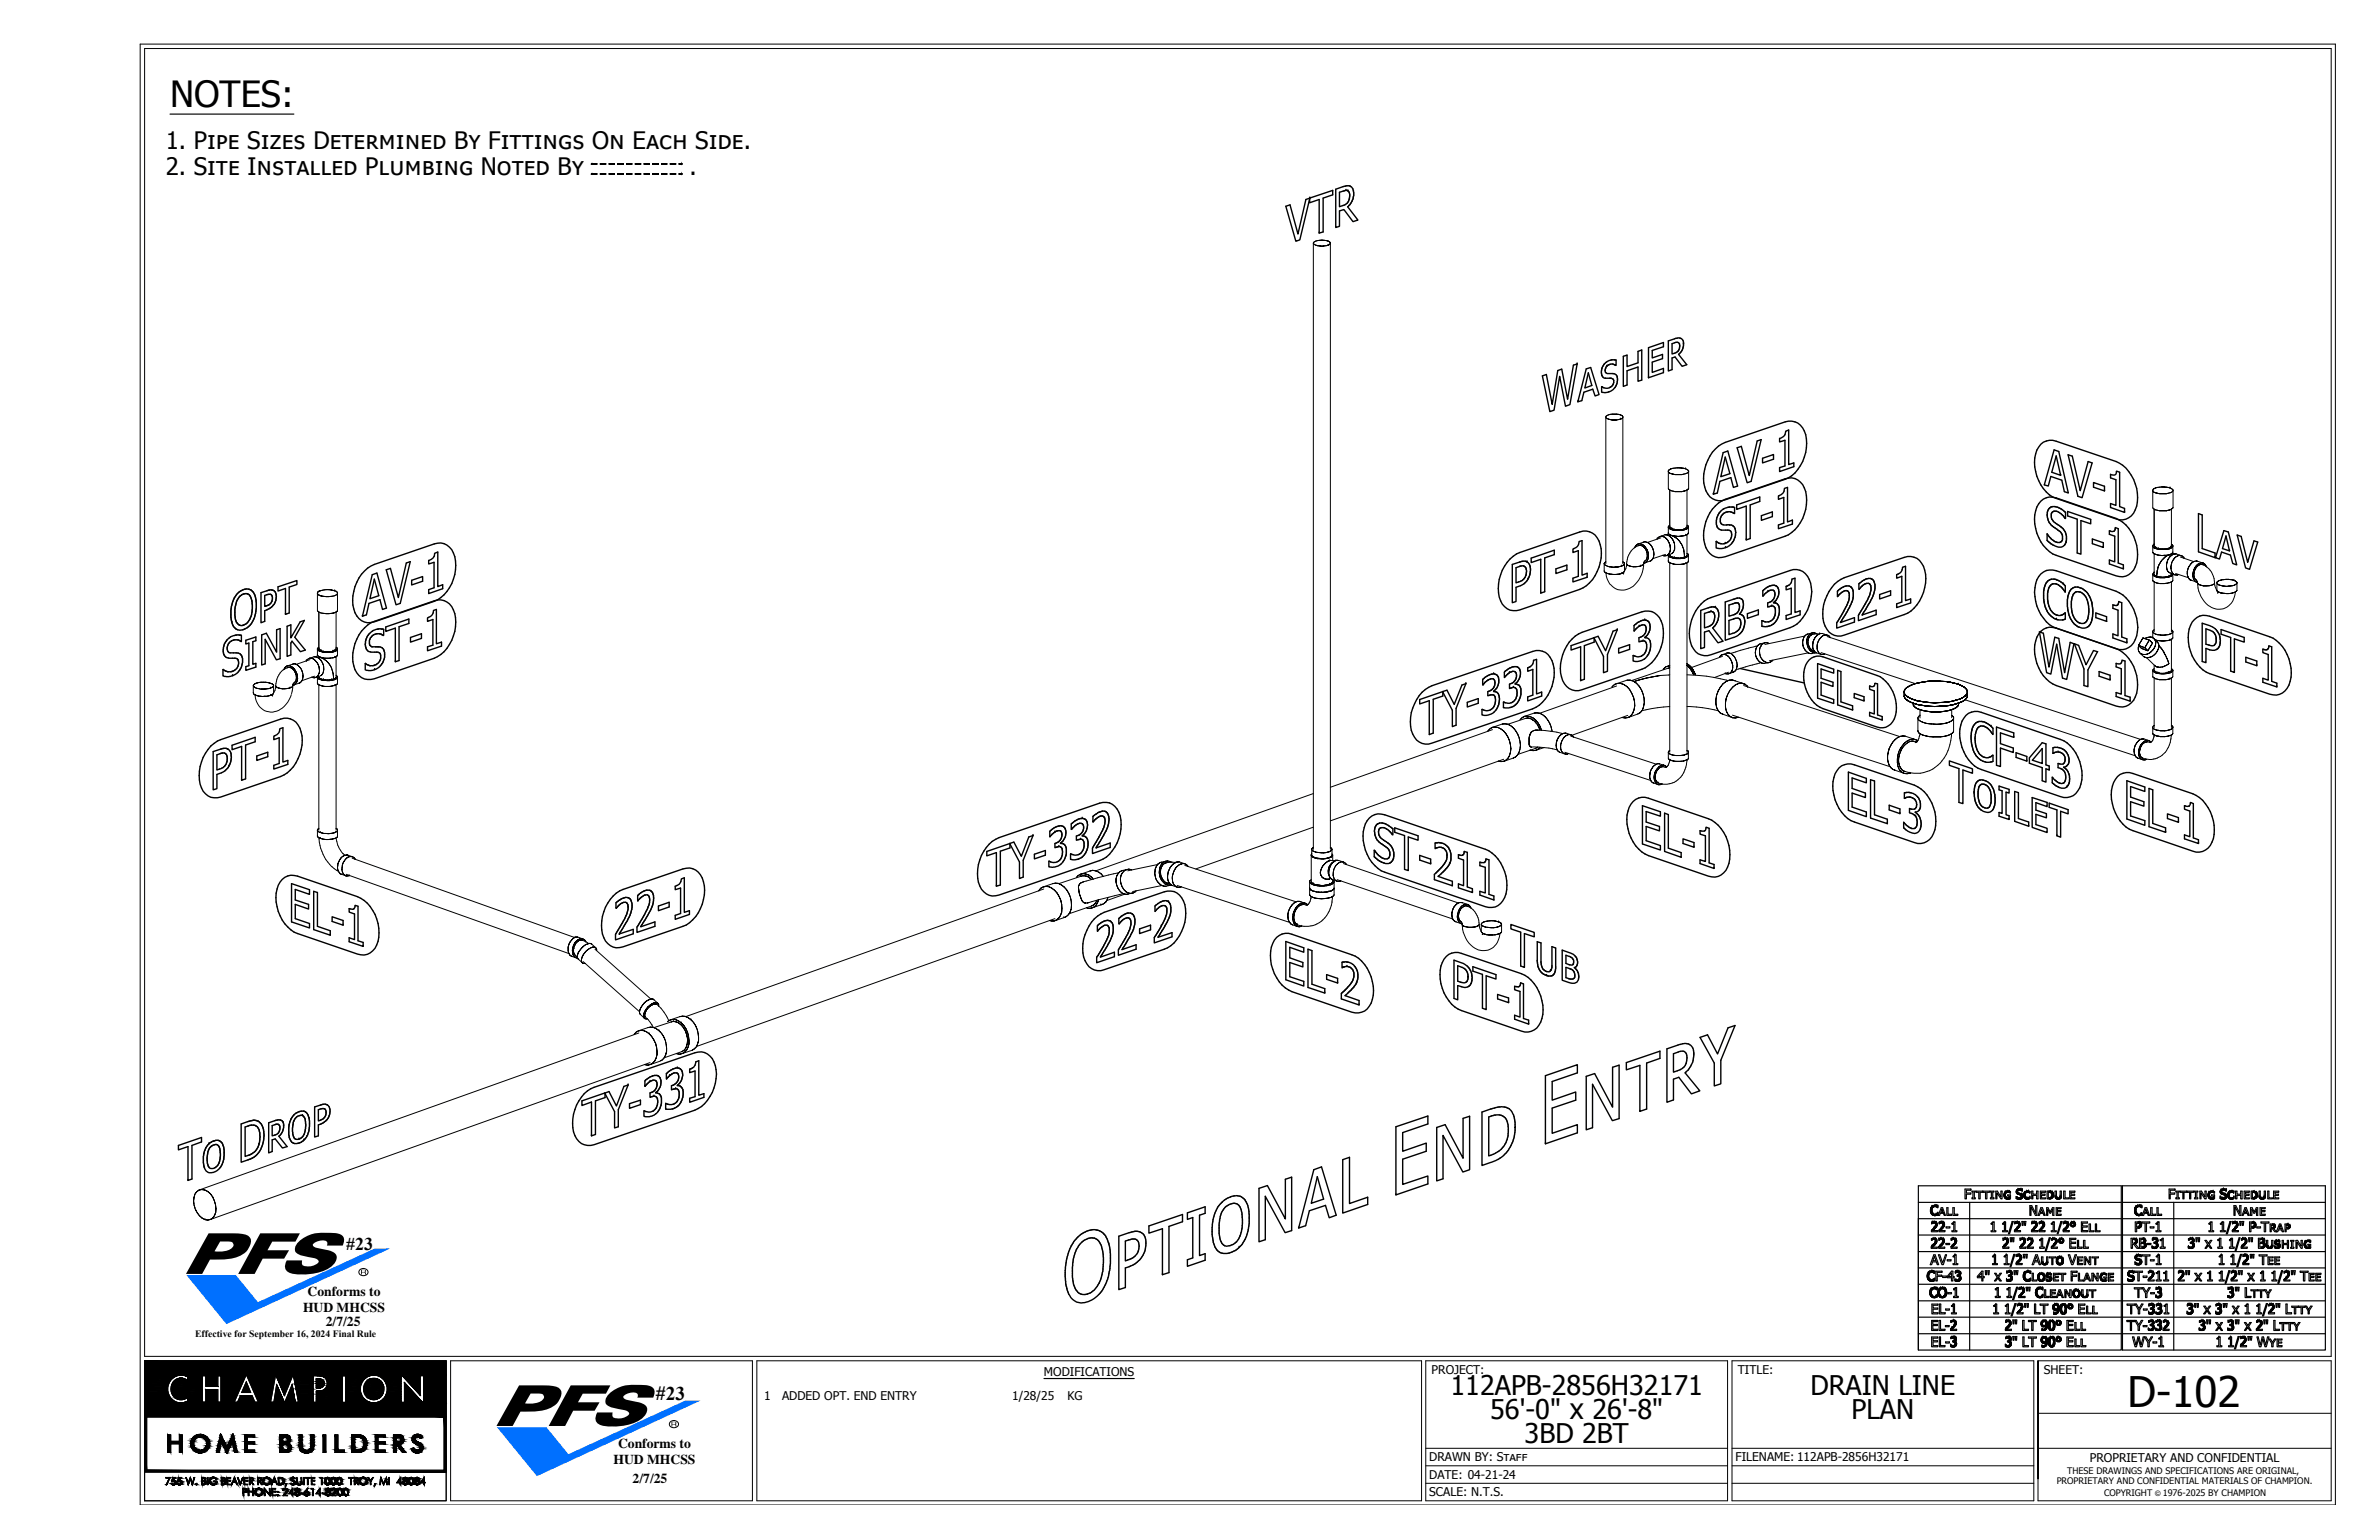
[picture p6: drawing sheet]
<svg xmlns="http://www.w3.org/2000/svg" width="432mm" height="279mm" viewBox="0 0 432 279" stroke-linecap="round" stroke-linejoin="round" font-family="sans-serif">
<defs><g id="words">
<text font-size="7.6" x="386.2" y="255.3">D-102</text>
<text font-size="6.6" x="30.9" y="19.3">NOTES:</text>
<g font-size="4.9">
<text x="263.3" y="253">112APB-2856H32171</text>
<text x="270.5" y="257.4">56'-0&quot; x 26'-8&quot;</text>
<text x="328.6" y="253">DRAIN LINE</text>
<text x="336" y="257.4">PLAN</text>
<text x="276.7" y="261.7">3BD 2BT</text>
</g>
<g font-size="4.4">
<text x="30.1" y="27.1">1. Pipe Sizes Determined By Fittings On Each Side.</text>
<text x="30.1" y="31.8">2. Site Installed Plumbing Noted By</text>
<text x="125.2" y="31.8">.</text>
</g>
<text font-size="3.5" x="119.1" y="254.1">#23</text>
<text font-size="3.3" x="62.9" y="226.7">#23</text>
<g font-size="2.5">
<text x="55" y="238">HUD MHCSS</text>
<text x="55.8" y="235.1">Conforms to</text>
<text x="59.1" y="240.5">2/7/25</text>
<text x="112.2" y="262.6">Conforms to</text>
<text x="111.4" y="265.6">HUD MHCSS</text>
<text x="114.8" y="269">2/7/25</text>
</g>
<g font-size="2.2">
<text x="189.5" y="249.6">MODIFICATIONS</text>
<text x="259.8" y="249.3">PROJECT:</text>
<text x="315.4" y="249.3">TITLE:</text>
<text x="371" y="249.3">SHEET:</text>
<text x="138.7" y="254">1</text>
<text x="141.9" y="254">ADDED OPT. END ENTRY</text>
<text x="183.7" y="254">1/28/25</text>
<text x="193.8" y="254">KG</text>
<text x="259.4" y="265.1">DRAWN BY: Staff</text>
<text x="259.4" y="268.3">DATE: 04-21-24</text>
<text x="315" y="265.1">FILENAME: 112APB-2856H32171</text>
<text x="379.3" y="265.3">PROPRIETARY AND CONFIDENTIAL</text>
<text x="259.4" y="271.5">SCALE: N.T.S.</text>
</g>
<text font-size="1.8" x="35.4" y="242.6">Effective for September 16, 2024 Final Rule</text>
<g font-size="1.6">
<text x="373.3" y="269.2">PROPRIETARY AND CONFIDENTIAL MATERIALS OF CHAMPION.</text>
<text x="375.2" y="267.4">THESE DRAWINGS AND SPECIFICATIONS ARE ORIGINAL,</text>
<text x="381.9" y="271.4">COPYRIGHT</text>
<text x="392.6" y="271.4">1976-2025 BY CHAMPION</text>
</g>
<text font-size="1.4" x="391.2" y="271.4">©</text>
</g></defs>
<g fill="none" stroke="#000" stroke-width=".18">
<path d="M25.4 8h398.5v265h-398.5zM26.2 8.8h396.9v237.3h-396.9zM107.4 31.5v.1M107.4 31.5h.9v.1h-.9zM107.4 29.7v.1M107.4 29.7h.9v.1h-.9zM109 31.5h.9v.1h-.9zM109 29.7h.9v.1h-.9zM110.6 31.5h.9v.1h-.9zM110.6 29.7h.9v.1h-.9zM112.1 31.5h1v.1h-1zM112.1 29.7h1v.1h-1z"/>
<path d="M113.7 31.5h1v.1h-1zM113.7 29.7h1v.1h-1zM115.3 31.5h1v.1h-1zM115.3 29.7h1v.1h-1zM116.9 31.5h1v.1h-1zM116.9 29.7h1v.1h-1zM118.5 31.5h1v.1h-1zM118.5 29.7h1v.1h-1zM120.1 31.5h.9v.1h-.9zM120.1 29.7h.9v.1h-.9zM121.7 31.5h.9v.1h-.9zM121.7 29.7h.9v.1h-.9z"/>
<path d="M123.3 31.5h.4v.1h-.4zM123.3 29.7h.4v.1h-.4zM123.7 31.5v.1M123.7 29.7v.1M238.4 44.1l.2 .3M238.4 44.1l.2-.2 .5-.3h1.2l-1.5 .1-.4 .3v.2l.2 .2M238.4 44.1v110M238.6 44.4l.2 .1M238.8 44.5l.3 .1-.3-.1M239.1 44.6h.4h-.4M239.5 44.6l1.5-.1zM240.7 43.6h-.4h.4"/>
<path d="M241 44.5h.1M241 43.7l-.3-.1 .3 .1M241.3 44.4l-.3 .1 .3-.1M241.3 44.4l.1-.2-.1 .2M241.3 43.9l-.3-.2 .3 .2M241.4 44.2l.1-.1-.1 .1M241.4 44l-.1-.1 .1 .1M241.5 44.1l-.1-.1 .1 .1M241.5 44.1v110M291.5 75.6l.2 .3M291.5 75.6l.2-.2 .5-.2 1.2-.1-1.5 .2-.4 .2v.3l.2 .1M291.5 75.6v26.7"/>
<path d="M291.7 75.9l.2 .1M291.9 76l.3 .1-.3-.1M292.2 76.1l.4 .1-.4-.1M292.6 76.2l1.5-.2zM293.8 75.2l-.4-.1 .4 .1M294.1 76h.1M294.1 75.3l-.3-.1 .3 .1M294.4 75.9l-.3 .1 .3-.1M294.4 75.9l.1-.1-.1 .1M294.4 75.4l-.3-.1 .3 .1M294.5 75.8l.1-.2-.1 .2M294.5 75.5l-.1-.1 .1 .1"/>
<path d="M294.6 75.6l-.1-.1 .1 .1M294.6 75.6v26.7M296.8 99.1l-.1 .2 .1-.2M297 98.9l-.2 .2 .2-.2M297.3 98.7l-.3 .2 .3-.2M297.3 99a3.6 3.6 0 0 0-2.1 3.7l-.3 .9M297.3 99l.2-.1-.2 .1M297.5 98.9h.3h-.3M297.5 98.6l-.2 .1 .2-.1M297.8 98.9l.2 .1-.2-.1M297.8 98.7l-.3-.1 .3 .1M298 99l.3 .2-.3-.2"/>
<path d="M298.1 98.8l-.3-.1 .3 .1M298.2 98.4l.3-.1-.3 .1M298.2 98.4l-.9 .3M298.3 99.2l.2 .2-.2-.2M298.3 98.9l-.2-.1 .2 .1M298.5 98.3h.3h-.3M298.5 99.4l.2 .3-.2-.3M298.6 99.2l-.3-.3 .3 .3M298.7 99.7l.2 .4-.2-.4M298.8 99.5l-.2-.3 .2 .3M298.8 98.3l.5 .3zM299 99.8l-.2-.3 .2 .3"/>
<path d="M299.3 98.6l.3 .2-.3-.2M299.6 98.8l.2 .3-.2-.3M299.8 99.1l.2 .4-.2-.4M300 99.5l.1 .4-.1-.4M300.1 99.9l.1 .3-.1-.3M300.8 97.8h.1M300.9 97.6l-.1 .2 .1-.2M301.2 97.4l-.3 .2 .3-.2M301.4 97.3l-.2 .1 .2-.1M301.5 97.6l-2.5 .8M301.6 97.3l.3 .1-.3-.1M301.6 97.3h-.2h.2"/>
<path d="M301.9 97.4h.1M302.1 97.5l-.2-.1 .2 .1M302.2 97h.2h-.2M302.2 97l-.8 .3M302.4 97.7l-.3-.2 .3 .2M302.4 97l.3 .1-.3-.1M302.6 97.9l-.2-.2 .2 .2M302.7 97.1l.2 .1-.2-.1M302.7 97.1h.1M302.8 98.2l-.2-.3 .2 .3M302.8 96.8v-.2v.2M302.8 95.7l.1 .1-.1-.1"/>
<path d="M302.8 95.6v.1v-.1M302.8 85.6v3a2.89 2.89 0 0 0 2.5 .6h-1.3l-.9-.3M302.8 88.6l.3 .3M302.8 85.6l.1 .1-.1-.1M302.8 85.4v.2v-.2M302.8 95.6v1M302.9 97.2h.4M302.9 96.9l-.1-.1 .1 .1M302.9 95.8l.2 .1-.2-.1M302.9 95.5l-.1 .1 .1-.1M302.9 85.7l.2 .2-.2-.2M302.9 85.3l-.1 .1 .1-.1"/>
<path d="M302.9 97.2l.3 .2-.3-.2M303 98.6l-.2-.4 .2 .4M303 95.3l-.1 .2 .1-.2M303.1 97l-.2-.1 .2 .1M303.1 95.9l.2 .2-.2-.2M303.1 95.3h.1M303.1 85.9h.2h-.2M303.1 85.2l-.2 .1 .2-.1M303.1 88.9v6.8M303.1 97v.2M303.1 98.9l-.1-.3 .1 .3M303.1 95.7h.1"/>
<path d="M303.1 95.7v.1M303.1 99.9l.1-.3-.1 .3M303.1 99.2v-.3v.3M303.1 95.8h.1M303.2 99.6l-.1-.4 .1 .4M303.2 97.4l.2 .2-.2-.2M303.2 95.8h.1M303.3 97.1l-.2-.1 .2 .1M303.3 96.1h.3h-.3M303.3 95.8h.1M303.3 95.9h.1M303.3 95.9l.2 .1-.2-.1"/>
<path d="M303.3 85.9l.4 .1-.4-.1M303.3 85l-.2 .2 .2-.2M303.4 97.2h.1M303.4 97.6l.2 .3-.2-.3M303.4 97.2h.1h-.1M303.5 97.2h.1h-.1M303.5 96l.3 .1-.3-.1M303.5 96h.1M303.6 97.2l-.3-.1 .3 .1M303.6 96.1l.3 .1-.3-.1M303.6 97.9l.2 .4-.2-.4M303.6 97.2l.1 .1-.1-.1"/>
<path d="M303.7 86l.3 .1-.3-.1M303.7 85l1.1-.1zM303.7 85h-.4M303.7 97.3h.1h-.1M303.8 98.3l.1 .3-.1-.3M303.8 97.3l.2 .2-.2-.2M303.8 96.1h.3zM303.8 99.9l-.1 .3 .1-.3M303.8 96.1h.1M303.9 97.2h-.3h.3M303.9 96.2h.3h-.3M303.9 98.6l.1 .4-.1-.4"/>
<path d="M304 99.7l-.2 .2 .2-.2M304 99.3v.4v-.4M304 99v.3v-.3M304 97.5l.2 .1-.2-.1M304.1 96.1h.1M304.2 96.1h.1M304.2 97.6l.2 .1-.2-.1M304.2 97.3h.8zM304.2 97.3l-.3-.1 .3 .1M304.2 96.2h1.1zM304.2 96.1h.2h-.2M304.4 97.7l.1 .2-.1-.2"/>
<path d="M304.4 96.1h.2M304.5 96.1h.1M304.5 97.9l.2 .1-.2-.1M304.6 96.1h.1M304.7 98l.2 .3-.2-.3M304.9 98.3l.1 .2-.1-.2M305 98.5l.2 .2-.2-.2M305.2 98.7l.1 .2-.1-.2M305.2 96.1h.1M305.2 96.1h-.5M305.3 84.9h-.5h.5M305.3 96.1h.1"/>
<path d="M305.3 98.9l.1 .2-.1-.2M305.3 97.2l-.3 .1 .3-.1M305.3 96.2l.3-.1-.3 .1M305.4 96.1l.2-.1-.2 .1M305.4 99.1l.1 .3-.1-.3M305.5 99.4l.1 .3-.1-.3M305.6 96.1h.1M305.6 99.7v.3v-.3M305.6 96h.3zM305.6 89.1l-.3 .1 .3-.1M305.6 85h.3h-.3M305.6 85l-.3-.1 .3 .1"/>
<path d="M305.6 97.2h-.3h.3M305.6 96.1h.3h-.3M305.9 96h.1M305.9 95.9l.1-.1zM305.9 95.9h.1M305.9 97.1l-.3 .1 .3-.1M305.9 97.1h.1M305.9 96.1h.1M305.9 89l-.3 .1 .3-.1M305.9 85l.6 .4a.75 .75 0 0 1-.9 .6l-1.6 .1a3 3 0 0 0 2.5-.5M305.9 85l.5 .3 .1 .3M305.9 85h.1"/>
<path d="M306 95.8h.1M306.1 95.8h.1h-.1M306.1 95.8h.1M306.2 97l-.3 .1 .3-.1M306.2 96l-.3 .1 .3-.1M306.2 96l.1-.2-.1 .2M306.2 95.7h.1M306.2 88.9l-.3 .1 .3-.1M306.2 88.9v6.7M306.2 97v3.8M306.3 96.9l-.1 .1 .1-.1M306.3 95.8l.2-.1-.2 .1"/>
<path d="M306.3 95.3h-.1h.1M306.4 88.8l-.2 .1 .2-.1M306.4 95.5l-.1-.2 .1 .2M306.5 96.8l-.2 .1 .2-.1M306.5 96.6v.2v-.2M306.5 95.7v-.1v.1M306.5 95.6l-.1-.1 .1 .1M306.5 95.6v1M306.5 88.6l-.1 .2 .1-.2M306.5 85.6v3M390.7 99.1l.1 .2-.1-.2M390.7 99v.1v-.1"/>
<path d="M390.7 89v3.1a2.89 2.89 0 0 0 2.5 .6 2.89 2.89 0 0 1-2.5-.6M390.7 89l.1 .2-.1-.2M390.7 88.9v.1v-.1M390.7 99.1v1.1M390.8 99.3l.1 .1-.1-.1M390.8 98.9l-.1 .1 .1-.1M390.8 89.2l.2 .1-.2-.1M390.8 88.8l-.1 .1 .1-.1M390.9 99.4l.3 .1-.3-.1M391 98.8l-.2 .1 .2-.1M391 98.8h.1M391 89.3l.2 .1-.2-.1"/>
<path d="M391 88.6l-.2 .2 .2-.2M391 92.4v6.7M391 99.1h.1M391 99.2h.1M391.1 99.3h.1M391.1 99.2h.1M391.1 99.2v.1M391.1 99.3l.1 .1M391.2 99.5l.2 .1-.2-.1M391.2 99.4h.1M391.2 99.4l.3 .1-.3-.1M391.2 89.4l.4 .1-.4-.1"/>
<path d="M391.2 88.5l-.2 .1 .2-.1M391.4 99.6l.3 .1-.3-.1M391.5 99.5h.2h-.2M391.5 99.5h.1M391.6 89.5l.4 .1-.4-.1M391.6 88.4l1.2-.1zM391.6 88.4l-.4 .1M391.7 99.7h.3h-.3M391.7 99.5l.3 .1zM391.8 99.5h.1M392 99.6h.1M392 99.7h1.1z"/>
<path d="M392.1 99.6h.1M392.2 99.6h.1h-.1M392.3 99.6h.1M392.4 99.6h.1M392.5 99.6h.1M392.6 99.6h.1M393.1 99.6h.1M393.1 99.6h-.5M393.1 99.7l.4-.1-.4 .1M393.2 88.4l-.4-.1 .4 .1M393.2 99.6h.1M393.3 99.6l.2-.1-.2 .1"/>
<path d="M393.4 99.5h.1M393.5 99.6h.3h-.3M393.5 99.5l.3-.1zM393.5 92.6l-.3 .1 .3-.1M393.5 88.4l.4 .1-.4-.1M393.5 88.4h-.3h.3M393.8 99.6l.2-.2-.2 .2M393.8 99.4h.1M393.8 99.4l.2-.1zM393.9 92.5l-.4 .1 .4-.1M393.9 88.5l.5 .4a.75 .75 0 0 1-.9 .6l-1.5 .1a3 3 0 0 0 2.4-.6M393.9 88.5l.4 .3 .1 .2"/>
<path d="M393.9 88.5h.1M394 99.3h.1M394 99.3l.1-.1-.1 .1M394 99.4h.2h-.2M394.1 99.2h.1M394.1 99.1h.1M394.1 92.4l-.2 .1 .2-.1M394.1 92.4v6.7M394.2 99.4l.1-.2-.1 .2M394.3 98.8h-.2h.2M394.3 92.2l-.2 .2 .2-.2M394.3 99.2l.1-.1-.1 .1"/>
<path d="M394.4 99.1v-.1v.1M394.4 99l-.1-.2 .1 .2M394.4 99.1v1.1M394.4 92.1l-.1 .1 .1-.1M394.4 89v3.1M55.6 119.9h.1M55.8 119.7l-.2 .2 .2-.2M56 119.5l-.2 .2 .2-.2M56.2 119.4l-.2 .1 .2-.1M56.3 119.7l-2.5 .8M56.4 119.4l.3 .1-.3-.1M56.4 119.4h-.2h.2"/>
<path d="M56.7 119.5h.1M56.9 119.6l-.2-.1 .2 .1M57 119.2h.2h-.2M57 119.2l-.8 .2M57.2 119.8l-.3-.2 .3 .2M57.2 119.2h.3h-.3M57.5 119.2l.2 .1-.2-.1M57.5 119.2h.1M57.6 118.9v-.2v.2M57.6 117.8l.1 .1-.1-.1M57.6 117.7v.1v-.1M57.6 107.7v3.1a2.73 2.73 0 0 0 2.5 .5h-1.6l-.6-.3"/>
<path d="M57.6 110.8l.3 .2M57.6 107.7l.1 .1-.1-.1M57.6 107.6v.1v-.1M57.6 117.7v1M57.7 119.3h.4M57.7 119l-.1-.1 .1 .1M57.7 117.9l.2 .2-.2-.2M57.7 117.6l-.1 .1 .1-.1M57.7 107.8l.2 .2-.2-.2M57.7 107.4l-.1 .2 .1-.2M57.7 119.3l.3 .2-.3-.2M57.8 117.5l-.1 .1 .1-.1"/>
<path d="M57.9 119.1l-.2-.1 .2 .1M57.9 118.1l.2 .1-.2-.1M57.9 117.4h.1M57.9 117.8l.1 .1zM57.9 108l.2 .1-.2-.1M57.9 107.3l-.2 .1 .2-.1M57.9 111v6.8M57.9 119.1v.2M57.9 117.8h.1M58 117.9h.1M58 119.5l.2 .3-.2-.3M58 117.9l.1 .1"/>
<path d="M58.1 119.2l-.2-.1 .2 .1M58.1 118.2h.3h-.3M58.1 118h.1M58.1 118l.2 .1zM58.1 108.1l.4 .1-.4-.1M58.1 107.2l-.2 .1 .2-.1M58.2 119.3h.1M58.2 119.8l.2 .3-.2-.3M58.3 119.3h.1M58.3 118.1l.3 .1-.3-.1M58.3 118.1h.1M58.4 119.3l-.3-.1 .3 .1"/>
<path d="M58.4 118.2l.3 .1-.3-.1M58.4 119.3l.1 .1-.1-.1M58.5 108.2h.3h-.3M58.5 107.1l1.1-.1zM58.5 107.1l-.4 .1M58.5 119.4l.1 .1-.1-.1M58.6 119.5h.2h-.2M58.6 118.2h.3zM58.6 118.2h.1M58.7 119.4l-.3-.1 .3 .1M58.7 118.3l.3 .1-.3-.1M58.8 119.5l.2 .2-.2-.2"/>
<path d="M58.9 118.2h.1M59 119.7l.2 .1-.2-.1M59 118.2l.1 .1M59 119.4h.8zM59 119.4h-.3h.3M59 118.4l1.1-.1zM59.1 118.3h.1h-.1M59.2 119.8l.2 .2-.2-.2M59.2 118.3h.1M59.3 118.3h.1M59.4 118.3h.1M60 118.2h.1"/>
<path d="M60 118.2l-.5 .1M60.1 107h-.5h.5M60.1 118.2h.1M60.1 119.4h-.3h.3M60.1 118.3h.4h-.4M60.2 118.2h.2h-.2M60.3 118.2h.1h-.1M60.4 118.2h.1M60.4 118.2l.3-.1-.3 .1M60.4 111.3h-.3h.3M60.4 107.1l.3 .1-.3-.1M60.4 107.1l-.3-.1 .3 .1"/>
<path d="M60.5 119.3l-.4 .1 .4-.1M60.5 118.3l.2-.1-.2 .1M60.7 118.1h.1M60.7 118.1l.1-.1zM60.7 119.3h-.2h.2M60.7 119.3h.1M60.7 118.2h.1M60.7 111.2l-.3 .1 .3-.1M60.7 107.2a.49 .49 0 0 1 .6 .5 2.69 2.69 0 0 1-2.5 .5 2.69 2.69 0 0 0 2.5-.5M60.7 107.2a.49 .49 0 0 1 .6 .5M60.7 107.2h.1M60.8 118h.1"/>
<path d="M60.9 117.9h.1h-.1M60.9 117.9v.1M61 119.2l-.3 .1 .3-.1M61 118.1l-.3 .1 .3-.1M61 118.1l.1-.1-.1 .1M61 117.9h.1M61 117.8h.1M61 111l-.3 .2 .3-.2M61 111v6.8M61 119.1v3.8M61.1 117.5l-.1-.1 .1 .1M61.1 119l-.1 .2 .1-.2"/>
<path d="M61.1 118l.2-.1-.2 .1M61.2 110.9l-.2 .1 .2-.1M61.2 117.6l-.1-.1 .1 .1M61.3 118.9l-.2 .1 .2-.1M61.3 118.8v.1v-.1M61.3 117.9v-.2v.2M61.3 117.7l-.1-.1 .1 .1M61.3 110.8l-.1 .1 .1-.1M61.3 107.7v3.1M61.3 117.7v1.1M291.2 102.2v.2v-.2M291.2 102.2v1.4"/>
<path d="M291.2 103.7v-.1v.1M291.2 102.4l.1 .1-.1-.1M291.3 102.1l-.1 .1 .1-.1M291.3 103.8l-.1-.1 .1 .1M291.3 102.5l.2 .1-.2-.1M291.4 102l-.1 .1 .1-.1M291.5 101.9l-.1 .1 .1-.1M291.5 104l-.2-.2 .2 .2M291.5 102.6l.3 .1-.3-.1M291.8 104.1l-.3-.1 .3 .1M291.8 102.7l.3 .1-.3-.1M292.1 104.1h-.3h.3"/>
<path d="M292.1 102.8l.4 .1-.4-.1M292.5 104.2h.7zM292.5 104.2l-.4-.1 .4 .1M292.5 102.9h1.2zM293.7 104.2h-.5h.5M293.7 102.9l.3-.1-.3 .1M294 104.1l-.3 .1 .3-.1M294 102.8l.3-.1-.3 .1M294.3 104.1h-.3h.3M294.3 104.1h.1M294.3 102.7h.1M294.6 103.9l-.3 .2 .3-.2"/>
<path d="M294.6 102.6l-.3 .1 .3-.1M294.6 102.6l.1-.1-.1 .1M294.6 103.9l.1 .2M294.6 102h.1M294.6 104l.1 .1M294.7 103.8l-.1 .1 .1-.1M294.7 102.5l.1-.1-.1 .1M294.8 102.1l-.2-.1 .2 .1M294.8 103.7l-.1 .1 .1-.1M294.8 102.4l.1-.2-.1 .2M294.9 103.5l-.1 .2 .1-.2M294.9 102.2l-.1-.1 .1 .1"/>
<path d="M294.9 102.2v1.3M295.3 102.4l-.1-.1 .1 .1M295.4 102.5l-.1-.1 .1 .1M295.6 102.6l-.2-.1 .2 .1M295.8 102.7l-.2-.1 .2 .1M296.2 102.8h1.1zM296.2 102.8l-.4-.1 .4 .1M297.6 102.7l-.3 .1 .3-.1M297.9 102.7h-.3h.3M297.9 102.7h.1M298.1 102.6l-.2 .1 .2-.1M298.2 102.4l-.1 .2 .1-.2"/>
<path d="M298.3 102.3l-.1 .1 .1-.1M298.5 101.8l-.2 .4a4.7 4.7 0 0 1-3.6 4.9 3.1 3.1 0 0 1-3.2-3.2M298.6 101.8l-.1 .1M298.7 102.1l.2-.2-.2 .2M298.7 101.6l-.2 .2 .2-.2M298.9 101.4l-.2 .2 .2-.2M298.9 100.1l.1 .4-.1-.4M298.9 101.9l.1-.3-.1 .3M299 101.1l-.1 .3 .1-.3M299 100.5v.3v-.3M299 100.8v.3v-.3M299 100.8h.1"/>
<path d="M299 101.6l.2-.3-.2 .3M299.1 100.2l-.1-.4 .1 .4M299.2 101.3v-.3v.3M299.2 100.6l-.1-.4 .1 .4M299.2 101v-.4v.4M299.5 101.8l-1 .4M299.7 101.7l-.2 .1 .2-.1M299.9 101.5l-.2 .2 .2-.2M300.1 101.3l-.2 .2 .2-.2M300.1 101v.3v-.3M300.2 100.6l-.1 .4 .1-.4M300.2 100.2v.4v-.4"/>
<path d="M301.8 100.8h.2h-.2M302 100.8h.5zM302.3 100.6l-2.3 .7M302.7 100.7l.2-.2-.2 .2M302.8 101.9v-.2v.2M302.8 100.8l.1 .1-.1-.1M302.8 100.7v.1v-.1M302.8 100.7v1M302.9 102l-.1-.1 .1 .1M302.9 100.9l.2 .1-.2-.1M302.9 100.5l.2-.3-.2 .3M303.1 102.1l-.2-.1 .2 .1"/>
<path d="M303.1 101l.2 .1-.2-.1M303.1 100.2v-.3v.3M303.1 100.6v.2M303.1 102.1v34.4M303.1 100.8v-.1v.1M303.1 100.8h.1M303.1 100.9v-.1v.1M303.1 100.9h.1M303.3 102.2l-.2-.1 .2 .1M303.3 101.1l.3 .1-.3-.1M303.3 101l-.2-.1 .2 .1M303.3 101h.1"/>
<path d="M303.3 100.5l-.8 .3M303.4 101h-.1h.1M303.5 101.1h.1M303.5 100.4l-.2 .1 .2-.1M303.6 102.3l-.3-.1 .3 .1M303.6 101.2l.3 .1-.3-.1M303.7 101.1l-.3-.1 .3 .1M303.7 100.2l-.2 .2 .2-.2M303.8 101.2h.1M303.9 102.4l-.3-.1 .3 .1M303.9 101.3h.3h-.3M303.9 101.2l-.2-.1 .2 .1"/>
<path d="M303.9 101.2h.1M304.2 101.2l.8 .1zM304.2 101.2h-.3h.3M304.2 102.4h.8zM304.2 102.4h-.3h.3M304.2 101.3h1.1zM304.2 101.2h.1M304.2 101.3h.1M304.6 101.3h.1M305.1 101.2l-.1 .1M305.3 101.2l-.3 .1 .3-.1M305.3 102.4h-.3h.3"/>
<path d="M305.3 101.3h.3h-.3M305.4 101.2h.1M305.5 101.2h-.2h.2M305.6 102.3l-.3 .1 .3-.1M305.6 101.3l.3-.1-.3 .1M305.6 100l.1 .3-.1-.3M305.7 100.3v.4v-.4M305.7 101.1l-.2 .1 .2-.1M305.7 100.7v.4l.2-.1-.2 .1zM305.7 101.1h.1M305.9 102.2l-.3 .1 .3-.1M305.9 102.2h.1"/>
<path d="M305.9 101.2h.1M306 101h-.1M306.1 100.9l-.2 .1 .2-.1M306.1 100.9h.1M306.2 102.2h-.3h.3M306.2 101l-.3 .2 .3-.2M306.2 101h.1h-.1M306.2 100.8l-.1 .1 .1-.1M306.2 100.8h.1M306.2 102.1v34.4M306.3 102l-.1 .2 .1-.2M306.3 101l.2-.2-.2 .2"/>
<path d="M306.3 100.5l-.1-.1 .1 .1M306.4 100.6l-.1-.1 .1 .1M306.5 101.9l-.2 .1 .2-.1M306.5 101.8v.1v-.1M306.5 100.8v-.1v.1M306.5 100.7l-.1-.1 .1 .1M306.5 100.7v1.1M312.2 119.1l-.1 .2 .1-.2M312.3 118.9l-.1 .2 .1-.2M312.6 118.8l-.3 .1 .3-.1M312.6 119.1l-5.6 2M312.8 118.7l-.2 .1"/>
<path d="M313.1 118.7h-.3h.3M313.4 118.9l-.3-.2 .3 .2M313.4 118.5l.2-.1-.2 .1M313.4 118.5l-.8 .3M313.6 119l-.2-.1 .2 .1M313.6 118.4l.3 .1-.3-.1M313.9 119.3l-.3-.3 .3 .3M313.9 118.5l.3 .1-.3-.1M314.1 119.6l-.2-.3 .2 .3M314.2 118.6l.3 .2M314.3 120l-.2-.4 .2 .4M314.5 118.8l.2 .2-.2-.2"/>
<path d="M314.7 119l.2 .3-.2-.3M314.9 119.3l.2 .4-.2-.4M315.1 119.7l.1 .4-.1-.4M318.6 118.4v-.4v.4M318.6 118.8v-.4v.4M318.6 118l.1-.3-.1 .3M318.7 117.7l.2-.4-.2 .4M318.8 119.2l-.2-.4 .2 .4M318.9 117.3l.2-.2-.2 .2M318.9 119.5l-.1-.3 .1 .3M319 117.2l-4.9 1.4M319.1 117.1l.2-.2-.2 .2"/>
<path d="M319.2 119.8l-.3-.3 .3 .3M319.3 116.9l.3-.1-.3 .1M319.4 118.3v.4v-.4M319.4 117.9v.4v-.4M319.4 118.7l.1 .3-.1-.3M319.4 117.5v.4v-.4M319.5 119l.2 .4-.2-.4M319.6 117.2l-.2 .3 .2-.3M319.7 119.4l.2 .3-.2-.3M319.8 116.9l-.2 .3 .2-.3M319.9 119.7l.2 .2-.2-.2M320 116.8l-.2 .1 .2-.1"/>
<path d="M320.1 119.9l.3 .2-.3-.2M320.3 116.6l-.3 .2 .3-.2M320.3 116.6l-.7 .2M320.6 116.6h-.3h.3M320.9 116.7l-.3-.1 .3 .1M321.1 116.8l-.2-.1 .2 .1M321.6 120l.2-.2-.2 .2M327.2 116.7v-.3v.3M327.2 116.4l.1-.4-.1 .4M327.2 117.1v-.4v.4M327.3 116l.1-.3-.1 .3M327.3 117.4l-.1-.3 .1 .3"/>
<path d="M327.4 115.7l.1-.2-.1 .2M327.5 117.7l-.2-.3 .2 .3M327.5 115.5l.2-.2-.2 .2M327.6 115.4l-7.3 1.5M327.7 118l-.2-.3 .2 .3M327.7 115.3l.2-.2-.2 .2M327.9 118.2l-.2-.2 .2 .2M327.9 115.1l.3-.1-.3 .1M328 116.5v.4v-.4M328 116.2v.3v-.3M328 116.9l.1 .3-.1-.3M328 115.9v.3v-.3"/>
<path d="M328.1 117.2l.1 .4-.1-.4M328.1 115.6l-.1 .3 .1-.3M328.1 118.4l-.2-.2 .2 .2M328.1 116.6v-.3v.3M328.1 116.3l.1-.2-.1 .2M328.1 116.6h.1M328.2 116.9l-.1-.3 .1 .3M328.2 116.1l.1-.2-.1 .2M328.2 116.2h.1M328.2 117.6l.2 .2-.2-.2M328.2 117h.1M328.2 118.4l-7.1 1.5"/>
<path d="M328.2 117l.1 .1M328.3 117.1l-.1-.2 .1 .2M328.3 115.9v-.2v.2M328.3 115.3l-.2 .3 .2-.3M328.3 115.8h.1M328.3 115.7l.2-.3-.2 .3M328.4 118.5l.5 .1zM328.4 118.5l-.3-.1 .3 .1M328.4 117.8l.2 .3-.2-.3M328.4 117.3l-.1-.2 .1 .2M328.4 117.4h.1M328.4 117.3h.1"/>
<path d="M328.4 115.1l-.1 .2 .1-.2M328.4 115.5h.1M328.4 115.5v.1M328.5 115.4l.1-.1-.1 .1M328.5 117.6l-.1-.3 .1 .3M328.5 117.6h.1M328.6 118.1l.2 .1-.2-.1M328.6 115.3l.2-.1-.2 .1M328.6 117.7h.1M328.6 117.8l-.1-.2 .1 .2M328.6 114.9l-.2 .2 .2-.2M328.6 115.3h.1"/>
<path d="M328.7 115.3h.1M328.8 115.2l.1-.1-.1 .1M328.8 117.9l-.2-.1 .2 .1M328.8 118.2l.3 .2-.3-.2M328.8 117.9h.1M328.8 117.9l.1 .1M328.9 114.9h-.3h.3M328.9 114.9h.5zM328.8 115.1h.1M328.9 114.9l-.7 .1M329 118.1l-.2-.2 .2 .2M329 117.4v-.3v.3"/>
<path d="M329 117.1l.1-.4-.1 .4M329.1 117.7l-.1-.3 .1 .3M329.1 116.7v-.3v.3M329.1 118.4h.6zM329.1 116.4l.1-.3-.1 .3M329.1 118.1h.1M329.2 117.9l.1 .3zM329.2 118.1h-.2h.2M329.2 117.9l-.1-.2 .1 .2M329.2 116.1l.2-.4-.2 .4M329.4 115.7l.2-.2-.2 .2M329.5 118.3l-.2-.1 .2 .1"/>
<path d="M329.6 115.5l.2-.2-.2 .2M329.6 118.4l-.7 .2M329.6 114.9h-.2h.2M329.7 118.4l-.2-.1 .2 .1M329.7 118.4l.8 .3M329.8 117.6l.1 .3-.1-.3M329.8 117.3v.3v-.3M329.8 117v.3v-.3M329.8 115.3l.2-.2-.2 .2M329.8 115l-.2-.1 .2 .1M329.9 117.9l.1 .3-.1-.3M329.9 116.7l-.1 .3 .1-.3"/>
<path d="M330 118.2l.1 .2-.1-.2M330 116.3l-.1 .4 .1-.4M330 115.1l.3-.1-.3 .1M330.1 118.4l.2 .2-.2-.2M330.1 115.1h-1.2M330.2 116l-.2 .3 .2-.3M330.3 118.6l.2 .1-.2-.1M330.3 115h.1M330.4 115.8l-.2 .2 .2-.2M330.5 118.7h.7zM330.5 114.9l-.2 .1 .2-.1M330.5 114.9h.3h-.3"/>
<path d="M330.5 118.4l17.1 5.6M330.6 115.5l-.2 .3 .2-.3M330.8 114.9l.8 .3M330.8 115.4l-.2 .1 .2-.1M331.1 115.2l-.3 .2 .3-.2M331.1 115.2h.1M331.3 115.2h-.2h.2M331.6 115.5l56.9 18.7M331.8 115.3l-.2-.1 .2 .1M332 115.4l-.2-.1 .2 .1M332.1 115.6l-.1-.2 .1 .2M332.2 115.7l-.1-.1 .1 .1"/>
<path d="M388.1 117.8l.1 .3-.1-.3M388.1 117.4v.4v-.4M388.2 118.1l.1 .3-.1-.3M388.2 117.1l1.1 .4 .8-1.4-.8 1.4zM388.2 117.1h.1M388.2 117.2l-.1 .2 .1-.2M388.3 118.4l.2 .2-.2-.2M388.5 118.6l.3 .1-.3-.1M388.5 118.6l.6 .5M388.7 117.6l1.1 .5-.5-.6 .5 .6 .9-1.4-.9 1.4zM388.7 117.6l-.5-.5 .5 .5M388.8 118.7h1z"/>
<path d="M389 115.7l-.8 1.4 .8-1.4M389 115.7l1.1 .4-1.1-.4M389.3 119.3h.7zM389.3 119.3l-.2-.2 .2 .2M389.6 115.7l-.3 .2 .3-.2M389.6 119.3l1.5 1.5M389.8 118.7l.3-.2-.3 .2M390 115.6l-.4 .1 .4-.1M390.1 118.5l.3-.3-.3 .3M390.3 115.6l.3 .1-.3-.1M390.3 115.6h-.3h.3M390.4 119.2l-.4 .1 .4-.1"/>
<path d="M390.4 118.2l.3-.3-.3 .3M390.6 115.7h.1M390.7 119l-.3 .2 .3-.2M390.7 116.7l-.6-.6 .6 .6M390.7 117.9l.3-.3-.3 .3M390.7 114.7l.3 .2M390.7 114.7l.3-.4-.3 .4 .3 .2M390.7 104.3l.1 .1-.1-.1M390.7 104.1v.2v-.2M390.7 104.3v1M390.7 114.7v1M390.8 105.5l-.1-.2 .1 .2"/>
<path d="M390.8 104.4l.1 .1-.1-.1M390.8 104l-.1 .1 .1-.1M390.8 100.3l-.1-.1 .1 .1M390.9 115.8l.7 .7-.1-.2M390.9 115.8l-.3-.1 .3 .1M390.9 105.5h-.1h.1M390.9 104.5l.3 .1-.3-.1M390.9 100.5l-.1-.2 .1 .2M391 117.6l.2-.3-.2 .3M391 103.9l-.2 .1 .2-.1M391 103.9h.1M391 100.5v3.7"/>
<path d="M391 105.6v9M391 104.3h.1M391 118.8l-.3 .2 .3-.2M391 104.2h.1M391 104.3v-.1v.1M391 114.9l.3 .2M391.1 116l-.2-.2 .2 .2M391.1 104.4h.1M391.1 104.4l-.1-.1 .1 .1M391.2 117.3v-.4v.4M391.2 105.7l-.3-.2 .3 .2M391.2 104.6l.2 .1-.2-.1"/>
<path d="M391.2 100.5h-.3h.3M391.2 116.1l.4 .1M391.2 116.2l-.1-.2 .1 .2M391.2 116.9l.1-.4-.1 .4M391.2 104.5h.1M391.3 116.5l-.1-.3 .1 .3M391.3 115.1h.3h-.3M391.3 104.5l.2 .1-.2-.1M391.3 104.5l-.2-.1 .2 .1M391.3 118.5l-.3 .3 .3-.3M391.4 105.7h-.2h.2M391.4 104.7l.3 .1-.3-.1"/>
<path d="M391.4 100.6l-.2-.1 .2 .1M391.5 104.6v-.3v.3M391.5 104.3v-.2v.2M391.5 104.6h.1M391.5 104.1v-.5v.5M391.5 118.2l-.2 .3 .2-.3M391.6 116.2h1.5zM391.6 115.1l.4 .1-.4-.1M391.6 116.5l.2 .3-.2-.3M391.6 103.3l-.1 .3M391.6 103.3l.1-.4-.1 .4M391.7 104.6h-.2h.2"/>
<path d="M391.7 117.8l-.2 .4 .2-.4M391.7 105.8l-.3-.1 .3 .1M391.7 104.8h.3h-.3M391.7 102.9l.1-.4-.1 .4M391.7 100.7l-.3-.1 .3 .1M391.8 116.8v.3v-.3M391.8 104.6h.1M391.8 117.5l-.1 .3 .1-.3M391.8 117.1v.4v-.4M391.8 117.1l.2 .1-.2-.1M391.8 102.5l.2-.3-.2 .3M391.8 104.7h.1"/>
<path d="M391.9 104.7l-.2-.1 .2 .1M392 117.2l.1 .2-.1-.2M392 115.2h.8l1.1-.1-1.1 .1zM392 102.2l.2-.3-.2 .3M392 105.9h.8zM392 105.9l-.3-.1 .3 .1M392 104.8h1.1zM392 100.8h.8zM392 100.8l-.3-.1 .3 .1M392.1 117.4l.2 .2-.2-.2M392.2 101.9l.1-.2-.1 .2M392.2 104.7h.1"/>
<path d="M392.2 104.7h.6zM392.2 104.7h-.3h.3M392.3 117.6l.1 .2-.1-.2M392.3 101.7l.3-.2-.3 .2M392.4 117.8l.2 .2-.2-.2M392.6 118l.1 .3-.1-.3M392.6 104.7h.1M392.6 101.5l.2-.2-.2 .2M392.7 118.3l.2 .3-.2-.3M392.8 101.3l.2-.3-.2 .3M392.9 118.6l.1 .2-.1-.2M393 101l.2-.1-.2 .1"/>
<path d="M393 118.8l.1 .3-.1-.3M393 104.7h-.1M393.1 104.7h-.3h.3M393.1 119.1l.3 .7-.3-.7M393.1 105.8l-.3 .1 .3-.1M393.1 104.8l.4-.1-.4 .1M393.1 100.8h-.3h.3M393.2 100.9l.2-.1-.2 .1M393.2 102.8v-.4v.4M393.2 102.4l.1-.3-.1 .3M393.3 103.1l-.1-.3 .1 .3M393.3 104.6h.1"/>
<path d="M393.3 104.6l-.2 .1 .2-.1M393.3 102.1l.1-.4-.1 .4M393.4 103.4l-.1-.3 .1 .3M393.4 100.8h.1h-.1M393.4 104.6h.1M393.4 101.7l.2-.3-.2 .3M393.5 105.8h-.4h.4M393.5 104.7l.3-.1-.3 .1M393.5 103.7l-.1-.3 .1 .3M393.5 100.8l.1-.1-.1 .1M393.5 100.7l-.4 .1 .4-.1M393.5 116.2h-.4h.4"/>
<path d="M393.6 104.6h-.3h.3M393.6 101.4l.2-.3-.2 .3M393.6 100.7h.1h-.1M393.6 104.6h.1M393.7 104.6h.1M393.7 100.7h.1M393.7 103.8l-.2-.1 .2 .1M393.7 104.5l-.1 .1 .1-.1M393.7 100.7l.1-.1-.1 .1M393.8 105.7l-.3 .1 .3-.1M393.8 104.6h.2h-.2M393.8 101.1l.2-.2-.2 .2"/>
<path d="M393.8 100.6l-.3 .1 .3-.1M393.8 100.6h.1M393.9 116.1l-.4 .1 .4-.1M393.9 116.1h.1M393.9 115.1h.1M393.9 116.1l.2-.1v5.6M393.9 104.5h.1M393.9 100.6h.4M393.9 104.5h-.2h.2M393.9 104l-.2-.2 .2 .2M393.9 104l.8 .3M394 100.9l.3-.2-.3 .2"/>
<path d="M394 104.4h.1M394 105.6l-.2 .1 .2-.1M394 104.6l.2-.1-.2 .1M394 104.4l-.1 .1 .1-.1M394 103.1l.1 .3-.1-.3M394 102.7v.4v-.4M394 100.5l-.2 .1 .2-.1M394.1 103.4l.1 .3-.1-.3M394.1 104.3v.1M394.1 114.9l-.2 .2 .2-.2M394.1 114.9l.2-.1-.2 .1M394.1 104.2h.1"/>
<path d="M394.1 104.3l-.1 .1 .1-.1M394.1 102.4l-.1 .3 .1-.3M394.1 100.5v.1M394.1 104.1v.1M394.1 105.6v9M394.2 103.7l.1 .2-.1-.2M394.2 105.5l-.2 .1 .2-.1M394.2 104.5l.1-.1-.1 .1M394.2 102l-.1 .4 .1-.4M394.2 100.4l-.2 .1 .2-.1M394.3 100.7l.2-.2-.2 .2M394.3 115.9l-.2 .1 .2-.1"/>
<path d="M394.3 114.8l.1-.1-.1 .1M394.3 114.4l-.2-.1 .2 .1M394.3 103.9l.2 .2-.2-.2M394.3 105.4l-.1 .1 .1-.1M394.3 104.4l.1-.2-.1 .2M394.3 100.3l-.1 .1 .1-.1M394.4 115.7l-.1 .2 .1-.2M394.4 114.7v-.1v.1M394.4 114.6l-.1-.2 .1 .2M394.4 105.3l-.1 .1 .1-.1M394.4 104.2h.1M394.4 101.7l-.2 .3 .2-.3"/>
<path d="M394.4 100.2l-.1 .1 .1-.1M394.4 104.2v1.1M394.4 114.7v1M394.5 104.1l.2 .2-.2-.2M394.5 100.5h.1M394.6 101.4l-.2 .3 .2-.3M394.7 104.3l.7-.1zM394.8 101.1l-.2 .3 .2-.3M394.8 100.5h-.3h.3M394.8 100.5h.2h-.2M394.9 104.1l2.3 .7M395 100.5l.8 .3"/>
<path d="M395.1 101l-.3 .1 .3-.1M395.3 100.8l-.2 .2 .2-.2M395.3 100.8h.1M395.6 100.8h-.3h.3M395.7 101l2.5 .9M396.1 100.9l-.3-.1 .3 .1M396.2 101l-.1-.1 .1 .1M396.4 101.3h.1M396.4 101.3l-.2-.3 .2 .3M397 104.1v-.4v.4M397 103.7l.1-.4-.1 .4M397 104.4v-.3v.3"/>
<path d="M397.1 103.3l.1-.3-.1 .3M397.2 104.7l-.2-.3 .2 .3M397.2 103l.2-.4-.2 .4M397.3 105l-.1-.3 .1 .3M397.4 102.6l.2-.3-.2 .3M397.5 105.2l-.2-.2 .2 .2M397.6 102.3l.3-.2-.3 .2M397.8 105.3l-.3-.1 .3 .1M397.8 105.3l.9 .3M397.9 102.1l.2-.2-.2 .2M398 104.4l.1 .4-.1-.4M398 104.1v.3v-.3"/>
<path d="M398.1 104.8v.3v-.3M398.1 103.7l-.1 .4 .1-.4M398.1 105.1l.2 .2-.2-.2M398.1 101.9l.3-.1-.3 .1M398.2 104.3v-.4v.4M398.2 104.6v-.3v.3M398.2 103.9l.1-.4-.1 .4M398.2 103.3l-.1 .4 .1-.4M398.3 105.3l.2 .2-.2-.2M398.3 104.9l-.1-.3 .1 .3M398.3 103.5l.2-.3-.2 .3M398.4 103l-.2 .3 .2-.3"/>
<path d="M398.4 101.8l.5 .1zM398.5 105.1l-.2-.2 .2 .2M398.5 103.2l.2-.3-.2 .3M398.5 105.5l.2 .1-.2-.1M398.6 105.2l-.1-.1 .2 .2M398.6 102.7l-.2 .3 .2-.3M398.7 105.3l.2 .2v.2l-.2-.1a1.03 1.03 0 0 1 .2 1.1 4.3 4.3 0 0 0 4 3.8 3.1 3.1 0 0 0 2.8-3.1M398.7 102.9l.2-.2-.2 .2M398.7 105.3h.1M398.9 102.4l-.3 .3 .3-.3M398.9 102.7l.3-.2-.3 .2M398.9 105.9v-.1v.1"/>
<path d="M398.9 101.9l1.1 .3M399.1 106l-.2-.1 .2 .1M399.2 102.5l.2-.1-.2 .1M399.2 102.2l-.3 .2 .3-.2M399.3 106.1l-.2-.1 .2 .1M399.4 102.4l.5 .1zM399.4 102.2h-.2h.2M399.6 106.2l-.3-.1 .3 .1M399.7 102.1l-.3 .1 .3-.1M399.9 102.5a3.6 3.6 0 0 1 2.1 3.2M400 106.3h.7zM400 106.3l-.4-.1 .4 .1"/>
<path d="M400.2 102.4l-.2-.2 .2 .2M400.3 102.6l-.1-.2 .1 .2M400.5 102.8l-.2-.2 .2 .2M401.1 106.3h-.4h.4M401.4 106.2l-.3 .1 .3-.1M401.6 106.1l-.2 .1 .2-.1M401.8 106l-.2 .1 .2-.1M401.9 105.9l-.1 .1 .1-.1M402 105.7v.7l.4 .7M402 105.7l-.1 .2 .1-.2M402.4 105.7v.2v-.2M402.4 105.6v.1v-.1"/>
<path d="M402.4 105.7v1.4M402.4 107.2v-.1v.1M402.4 105.9l.1 .1-.1-.1M402.5 105.5l-.1 .1 .1-.1M402.5 107.4l-.1-.2 .1 .2M402.5 106l.3 .1-.3-.1M402.6 107.5l-.1 .1M402.6 107.4l-.1 .2M402.7 105.4l-.2 .1 .2-.1M402.8 107.4h-.3h.3M402.8 106.1l.3 .1-.3-.1M403 105.3l-.3 .1 .3-.1"/>
<path d="M403.1 107.6l-.3-.2 .3 .2M403.1 106.2l.3 .1-.3-.1M403.3 105.2l-.3 .1 .3-.1M403.4 107.6h-.3h.3M403.4 106.3h.3h-.3M403.6 105.2h-.3h.3M403.7 107.7h.8zM403.7 107.7l-.3-.1 .3 .1M403.7 106.3h1.2zM404 105.1l-.4 .1 .4-.1M404.5 105.1h-.5h.5M404.8 105.2l-.3-.1 .3 .1"/>
<path d="M404.9 107.7h-.4h.4M404.9 106.3h.4h-.4M405.2 105.2l.3 .1-.3-.1M405.2 105.2h-.4h.4M405.3 107.6l-.4 .1 .4-.1M405.3 106.3l.3-.1-.3 .1M405.5 105.3h.1M405.6 107.5l-.3 .1 .3-.1M405.6 106.2l.2-.2-.2 .2M405.7 105.4l-.2-.1 .2 .1M405.8 107.4l-.2 .1 .2-.1M405.8 106l.1-.1-.1 .1"/>
<path d="M405.9 105.5l-.2-.1 .2 .1M405.9 107.2l-.1 .2 .1-.2M405.9 105.9l.1-.1-.1 .1M406 107.1l-.1 .1 .1-.1M406 105.8v-.1v.1M406 105.7l-.1-.2 .1 .2M406 105.8v1.3M46 124.4v.1v-.1M46 124.4v1.3M46 125.9v-.2v.2M46 124.5l.1 .1-.1-.1M46.1 124.2l-.1 .2 .1-.2"/>
<path d="M46.1 126l-.1-.1 .1 .1M46.1 124.6l.2 .2-.2-.2M46.2 124.1l-.1 .1 .1-.1M46.3 124.8l.3 .1-.3-.1M46.4 124l-.2 .1 .2-.1M46.6 126.2l-.3-.1 .3 .1M46.6 124.9h.3h-.3M46.7 123.9l-.3 .1 .3-.1M46.9 126.3l-.3-.1 .3 .1M46.9 124.9l.4 .1-.4-.1M47 123.8l-.3 .1 .3-.1M47.3 126.3h.7z"/>
<path d="M47.3 126.3h-.4h.4M47.3 125h1.1zM47.4 123.8h-.4h.4M47.4 123.8h.8zM48.4 126.3h-.4h.4M48.4 125l.4-.1-.4 .1M48.6 123.8h-.4h.4M48.8 126.2l-.4 .1 .4-.1M48.8 124.9l.3-.1-.3 .1M48.9 123.9l-.3-.1 .3 .1M49.1 126.2h-.3h.3M49.1 126.2h.1"/>
<path d="M49.1 124.8h.1M49.2 124l-.3-.1 .3 .1M49.4 126.1l-.3 .1 .3-.1M49.4 124.7l-.3 .1 .3-.1M49.4 124.7l.1-.1-.1 .1M49.4 124.1l-.2-.1 .2 .1M49.4 126.2l.1 .1M49.4 126v.2M49.4 126.2h.1M49.5 125.9l-.1 .2 .1-.2M49.5 124.6l.1-.1-.1 .1M49.6 124.2l-.2-.1 .2 .1"/>
<path d="M49.6 125.8l-.1 .1 .1-.1M49.6 124.5l.1-.2-.1 .2M49.7 125.7l-.1 .1 .1-.1M49.7 124.3l-.1-.1 .1 .1M49.7 124.3v1.4M50.1 124.5l-.1-.1 .1 .1M50.2 124.6l-.1-.1 .1 .1M50.4 124.8l-.2-.2 .2 .2M50.6 124.8h-.2h.2M51 124.9h1zM51 124.9l-.4-.1 .4 .1M51.6 121.2l-.1 .3 .1-.3"/>
<path d="M51.8 121l-.2 .2 .2-.2M52 120.9l-.2 .1 .2-.1M52.1 121.2a3.6 3.6 0 0 0-2.1 3.6l-.4 .9M52.1 121.2l.2-.1-.2 .1M52.3 120.8l-.3 .1 .3-.1M52.3 121.1h.3h-.3M52.4 124.9h-.4h.4M52.6 121.1l.2 .1-.2-.1M52.6 120.8h-.3h.3M52.7 124.8l-.3 .1 .3-.1M52.7 124.8h.1M52.8 121.2l.3 .1-.3-.1"/>
<path d="M52.8 120.9l-.2-.1 .2 .1M52.9 126a4.1 4.1 0 0 1-3.8 3.2 3.1 3.1 0 0 1-2.8-3.1l-.2-.1 .2 .1M52.9 124.7l-.2 .1 .2-.1M53 124.6l-.1 .1 .1-.1M53 120.5l.3-.1-.3 .1M53 120.5l-1 .4M53.1 121.3l.2 .3-.2-.3M53.1 124.5l-.1 .1 .1-.1M53.1 124.3h.2h-.2M53.1 121.1l-.3-.2 .3 .2M53.3 120.4h.3h-.3M53.3 124h.1"/>
<path d="M53.3 121.6l.2 .3-.2-.3M53.4 121.3l-.3-.2 .3 .2M53.4 123.9l-.3 .3-.2 1.7M53.5 124.2l.2-.2-.2 .2M53.5 123.8l-.2 .2 .2-.2M53.5 121.9l.2 .3-.2-.3M53.6 120.4l.5 .3zM53.6 121.6l-.2-.3 .2 .3M53.7 124l.1-.3-.1 .3M53.7 123.6l-.2 .2 .2-.2M53.7 122.2l.1 .4-.1-.4M53.8 123.3l-.1 .3 .1-.3"/>
<path d="M53.8 122.6v.3v-.3M53.8 122l-.2-.4 .2 .4M53.8 122.9v.4v-.4M53.8 122.9h.1M53.8 123.7l.2-.3-.2 .3M53.9 122.3l-.1-.3 .1 .3M54 123.4v-.3v.3M54 122.7l-.1-.4 .1 .4M54 123.1v-.4v.4M54.1 120.7l.3 .3-.3-.3M54.3 124l-1 .3M54.4 121l.2 .3-.2-.3"/>
<path d="M54.5 123.9l-.2 .1 .2-.1M54.6 121.3l.2 .3-.2-.3M54.7 123.7l-.2 .2 .2-.2M54.8 121.6l.1 .4-.1-.4M54.9 123.4l-.2 .3 .2-.3M54.9 122l.1 .4-.1-.4M54.9 123.1v.3v-.3M55 122.8l-.1 .3 .1-.3M55 122.4v.4v-.4M56.6 122.9h.2h-.2M56.8 122.9h.5zM57.1 122.7l-2.3 .8"/>
<path d="M57.4 120.1l-.2-.3 .2 .3M57.5 122.8l.2-.2-.2 .2M57.6 124v-.1v.1M57.6 122.9l.1 .2-.1-.2M57.6 122.8v.1v-.1M57.6 120.3l-.2-.2 .2 .2M57.6 122.8v1.1M57.7 124.1l-.1-.1 .1 .1M57.7 123.1l.2 .1-.2-.1M57.7 122.6l.1-.3-.1 .3M57.8 120.7l-.2-.4 .2 .4M57.8 122.3l.2-.3-.2 .3"/>
<path d="M57.9 124.2l-.2-.1 .2 .1M57.9 123.2l.2 .1-.2-.1M57.9 122.7v.2M57.9 124.2v26.4M57.9 123h.1M57.9 122.9v-.1v.1M57.9 121l-.1-.3 .1 .3M58 123l-.1-.1 .1 .1M58 122v-.3v.3M58 121.4l-.1-.4 .1 .4M58 123h.1M58 121.7v-.3v.3"/>
<path d="M58.1 124.3l-.2-.1 .2 .1M58.1 123.3l.3 .1-.3-.1M58.1 123.1l-.1-.1 .1 .1M58.1 123.1h.1M58.1 122.6l-.8 .3M58.3 123.2l-.2-.1 .2 .1M58.3 123.2h.1M58.3 122.5l-.2 .1 .2-.1M58.4 124.4l-.3-.1 .3 .1M58.4 123.4h.3h-.3M58.4 120.1l.2 .3-.2-.3M58.5 123.3l-.2-.1 .2 .1"/>
<path d="M58.5 122.3l-.2 .2 .2-.2M58.6 120.4l.1 .3-.1-.3M58.6 123.3h.1M58.6 122.1l-.1 .2 .1-.2M58.7 123.3h.1M58.7 124.5l-.3-.1 .3 .1M58.7 123.4h.3h-.3M58.7 123.3h-.2h.2M58.7 121.8l-.1 .3 .1-.3M58.7 120.7l.1 .4-.1-.4M58.8 121.5l-.1 .3 .1-.3M58.8 121.1v.4v-.4"/>
<path d="M58.9 123.4h.9zM58.9 123.4l-.2-.1 .2 .1M59 123.4h.1M59 124.5h.8zM59 124.5h-.3h.3M59 123.4h1.1zM59.1 123.4h.1M59.4 120l.1 .2-.1-.2M59.4 123.4h.1M59.5 120.2l.2 .2-.2-.2M59.7 120.4l.1 .2-.1-.2M59.8 120.6l.2 .2-.2-.2"/>
<path d="M59.8 123.4h.1M60 120.8l.1 .2-.1-.2M60.1 123.4h-.3h.3M60.1 124.5h-.3h.3M60.1 123.4h.4h-.4M60.1 121l.1 .3-.1-.3M60.2 123.3h.1M60.2 121.3l.1 .2-.1-.2M60.3 121.5l.1 .3-.1-.3M60.3 123.3l-.2 .1 .2-.1M60.4 121.8l.1 .3-.1-.3M60.5 124.4l-.4 .1 .4-.1"/>
<path d="M60.5 123.4l.2-.1-.2 .1M60.5 122.1v.4v-.4M60.5 122.5v.4v-.4M60.5 123.2h.1M60.5 123.2l-.2 .1 .2-.1M60.5 122.9v.3l.2-.1-.2 .1zM60.7 124.4h-.2h.2M60.7 124.4h.1M60.7 123.3h.1M60.8 123.1h-.1M60.9 123.1h-.2h.2M60.9 123h.1"/>
<path d="M61 124.2l-.3 .2 .3-.2M61 123.2l-.3 .1 .3-.1M61 123.2l.1-.1-.1 .1M61 123l-.1 .1 .1-.1M61 122.9v.1v-.1M61 124.2v26.4M61.1 122.6l-.1-.1 .1 .1M61.1 124.2h-.1h.1M61.1 123.1l.2-.1-.2 .1M61.2 122.7l-.1-.1 .1 .1M61.3 124l-.2 .2 .2-.2M61.3 123.9v.1v-.1"/>
<path d="M61.3 123v-.1v.1M61.3 122.9l-.1-.2 .1 .2M61.3 122.9v1M270.1 132.5l-.1 .2 .1-.2M270.5 132.2l-.4 .3 .4-.3M270.9 132.4l-29.4 10.4M270.9 132l-.4 .2 .4-.2M271.4 131.9l-.5 .1 .5-.1M271.9 132l-.5-.1 .5 .1M272.4 132.2l-.5-.2 .5 .2M272.7 131.4l.4-.1-.4 .1M272.7 131.4l-1.8 .6"/>
<path d="M272.9 132.6l-.5-.4 .5 .4M272.9 137.8l-31.4 11.1M273.3 137.9l.4-.4-.4 .4M273.3 133.1l-.4-.5 .4 .5M273.7 137.5l.3-.4-.3 .4M273.7 133.8l-.4-.7 .4 .7M274 137.1l.2-.6-.2 .6M274 134.4l-.3-.6 .3 .6M274.2 136.5v-.7v.7M274.2 135.1l-.2-.7 .2 .7M274.2 131.7l.5 .3-.5-.3M274.2 135.8v-.7v.7"/>
<path d="M274.7 137.5l-1.8 .6 .4-.2-.4 .2h-1h1M274.7 137.5l.8-.6zM274.7 132l.4 .5-.4-.5M275.1 132.5l.4 .7-.4-.7M275.5 133.2l.2 .6-.2-.6M275.7 136.5l-.2 .4 .2-.4M275.7 133.8l.2 .7-.2-.7M275.9 135.9l-.2 .6 .2-.6M275.9 134.5l.1 .7-.1-.7M275.9 130.6h.1M276 135.2l-.1 .7 .1-.7M276.3 130.2l-.4 .4 .4-.4"/>
<path d="M276.7 130l-.4 .2 .4-.2M276.9 130.3l-3.2 1.1 .5 .3-1.1-.4 .6 .1M277.1 130.3h-.2h.2M277.2 129.9l-.5 .1 .5-.1M277.2 130.3h-.1h.1M277.2 130.3h.1M277.5 135v-.1v.1M277.5 134.9v-.3v.3M277.5 134.6v-.2v.2M277.5 134.4v-.2v.2M277.5 134.2v-.3v.3M277.5 133.9l.1-.3-.1 .3"/>
<path d="M277.6 135.2l-.1-.2 .1 .2M277.6 133.6l.1-.2-.1 .2M277.7 135.3l-.1-.1 .1 .1M277.7 133.4v-.2v.2M277.7 135.4v-.1v.1M277.7 133.2l.1-.2-.1 .2M277.7 130l-.5-.1 .5 .1M277.7 130.3v.1M277.7 136.1h.1M277.7 130.3h-.4h.4M277.8 135.5l-.1-.1 .1 .1M277.8 133l.1-.2-.1 .2"/>
<path d="M277.9 132.8l.2-.1-.2 .1M278 135.6l-.2-.1 2.4 .1M278.1 132.7l.3-.2-.3 .2M278.2 130.6l-.5-.3 .5 .3M278.2 130.6h.1M278.3 130.3l-.6-.3 .6 .3M278.3 130.7l-.1-.1 .1 .1M278.4 132.5h.4h-.4M278.4 130.7l.2 .2M278.5 129.4l.5-.1-.5 .1M278.5 129.4l-1.8 .6M278.6 135.8l.4-.2-.4 .2"/>
<path d="M278.6 135.8l-3.1 1.1M278.7 131l-.1-.1 .1 .1M278.7 131v.1M278.7 130.6l-.4-.3 .4 .3M278.8 131.2l-.1-.1 .1 .1M278.8 131.2l.2 .2M279 129.3l1 .4zM279 135.6h.1M279.1 131.5v.2M279.1 131.5l-.1-.1 .1 .1M279.1 135.9l.4-.3-.4 .3M279.1 131.1l-.4-.5 .4 .5"/>
<path d="M279.2 132.5h-.4h1.7l3.1 .6M279.2 131.8l-.1-.1 .1 .1M279.2 131.8l.1 .2M279.4 132.2l-.1-.2 .1 .2M279.4 132.2l.1 .1M279.5 132.4h.1M279.5 131.8l-.4-.7 .4 .7M279.5 132.4v.1M279.8 132.5l-.3-.7 .3 .7M279.8 132.5h.1M280 129.7l.5 .3-.5-.3M280.2 135.6l-1.5 .5 .4-.2-.4 .2h-1h1"/>
<path d="M280.2 135.6l1.6 .2M280.5 130l.4 .6-.4-.6M280.9 130.6l.4 .6-.4-.6M281.3 131.2l.2 .6-.2-.6M281.5 131.8l.2 .7-.2-.7M281.7 132.5v.2v-.2M281.8 135.8l.9 .3M282.4 135.2l.1-.5-.1 .5M282.5 135.6l-.1-.4 .1 .4M282.5 134.7l.1-.4-.1 .4M282.6 136l-.1-.4 .1 .4M282.6 134.3l.2-.4-.2 .4"/>
<path d="M282.8 136.3l-.2-.3 .2 .3M282.8 133.9l.3-.4-.3 .4M283.1 136.5l-.3-.2 .3 .2M283.1 133.5l.3-.3-.3 .3M283.1 136.5l.8 .2M283.3 135.5v.4v-.4M283.3 135.9l.1 .4-.1-.4M283.3 135v.5v-.5M283.4 136.3l.2 .3-.2-.3M283.4 134.6l-.1 .4 .1-.4M283.4 133.2l.4-.1-.4 .1M283.6 136.6l.3 .1-.3-.1"/>
<path d="M283.6 134.2l-.2 .4 .2-.4M283.8 133.1h.6zM283.9 136.7l.3 .1 .4-.1-.4 .1zM283.9 133.8l-.3 .4 .3-.4M284 136.5l15.6 5.1M284.2 133.5l-.3 .3 .3-.3M284.4 133.1l.8 .3M284.6 133.3l-.4 .2 .4-.2M284.9 133.3h-.3h.3M285.1 133.6l15.5 5M285.5 133.5l-.3-.1 .3 .1M285.6 133.7l-.1-.2 .1 .2"/>
<path d="M292.7 124.5l-.2 .3 .2-.3M293.1 124.2l-.4 .3 .4-.3M293.4 124.5l-14 4.9M293.6 124l-.5 .2 .5-.2M294.1 124h-.5h.5M294.4 130.2h1.1zM294.7 124.2l-.6-.2 .6 .2M295.3 124.5l-.6-.3 .6 .3M295.3 123.4h.6h-.6M295.3 123.4l-1.7 .6M295.4 129.8l-10.1 3.6M295.8 125.1l-.5-.6 .5 .6"/>
<path d="M295.9 123.4l.6 .2-.6-.2M296 129.9l.3-.5-.3 .5M296.2 125.8l-.4-.7 .4 .7M296.3 129.4l.3-.6-.3 .6M296.5 123.6l.5 .4-.5-.4M296.5 126.5l-.3-.7 .3 .7M296.6 128.8l.1-.7-.1 .7M296.6 123.7l.2-.1-.2 .1M296.7 127.3l-.2-.8 .2 .8M296.7 128.1v-.8v.8M296.8 123.6l.7-.2-.7 .2M297 124l.5 .5-.5-.5"/>
<path d="M297.3 129.5l-1.8 .7 .5-.3-.5 .3M297.5 124.5l.4 .7-.4-.7M297.5 123.4l1.3-.4-1.3 .4M297.7 129.3l-.4 .2 .4-.2M297.9 125.2l.3 .7-.3-.7M298.1 128.8l-.4 .5 .4-.5M298.2 125.9l.2 .8-.2-.8M298.3 128.2l-.2 .6 .2-.6M298.4 126.7l.1 .8-.1-.8M298.5 127.5l-.2 .7 .2-.7M298.8 123l1.3-.2-1.3 .2M299.6 139.7l.2-.3-.2 .3"/>
<path d="M299.8 139.4l.3-.3-.3 .3M300.1 139.1l.2-.2-.2 .2M300.1 122.8l1.2-.2-1.2 .2M300.3 138.9l.3-.2-.3 .2M300.4 140l-.1 .4 .1-.4M300.6 138.7l.3-.1-.3 .1M300.7 139.7l-.3 .3 .3-.3M300.8 139.8l.2-.3-.2 .3M300.9 139.4l-.2 .3 .2-.3M300.9 138.6h.2h-.2M301 139.5l.2-.2-.2 .2M301.1 139.1l-.2 .3 .2-.3"/>
<path d="M301.1 138.6h.3h-.3M301.2 139.3l.2-.1-.2 .1M301.4 138.9l-.3 .2 .3-.2M301.4 138.6l.8 .3M301.4 139.2l.2-.1-.2 .1M301.6 139.1h.3h-.3M301.7 138.9h-.3h.3M301.9 139.1l.3 .1M301.9 121.4l-.1 .1 .5-.5zM301.9 138.8l-.2 .1 .2-.1M302.2 139.2h.2M302.4 139.1l-.2-.2 .2 .2"/>
<path d="M302.5 139.1l-.2 .1M302.6 121.3l-6.5 2.2M302.6 139l-.3 .2M302.6 139l-.1 .2M302.8 136.5l.1 .1-.1-.1M302.8 136.5v1M302.8 138.8l-.2 .2M302.9 137.7l-.1-.2 .1 .2M302.9 136.6l.1 .1-.1-.1M302.9 136.4l-.1 .1 .1-.1M303 137.8l-.1-.1 .1 .1M303 136.7l.2 .2-.2-.2"/>
<path d="M303 136.2l-.1 .2 .1-.2M303.1 128.2l-2.2 .2-2.9 .5M303.1 121.2l-.5 .1 .5-.1M303.1 120.7l-.8 .3 .6-.2M303.1 136.1l-.1 .1 .1-.1M303.1 122.4l-1.8 .2M303.1 137.8l-.1 .4M303.1 138l-.3 .8M303.2 137.9l-.2-.1 .2 .1M303.2 136.9h.3h-.3M303.5 138l-.3-.1 .3 .1M303.5 136.9l.3 .1-.3-.1"/>
<path d="M303.8 138.1l-.3-.1 .3 .1M303.8 137l.4 .1-.4-.1M304.2 138.1h.8zM304.2 138.1h-.4h.4M304.2 137.1l1.2-.1zM305.4 138.1h-.4h.4M305.4 137h.3h-.3M305.7 138l-.3 .1 .3-.1M305.7 137l.3-.1-.3 .1M306 137.9l-.3 .1 .3-.1M306 136.9l.2-.1-.2 .1M306.2 122.4l.8 .1a28.8 28.8 0 0 1 6.6 1"/>
<path d="M306.2 120.7l.1 .1-.1-.1M306.2 120.7l.3 .2zM306.2 120.4l.5 .4zM306.2 137.8a4.2 4.2 0 0 1-4 4.5l-1.2-.2M306.2 128.2l2.8 .2 2.9 .5M306.2 137.8l-.2 .1 .2-.1M306.2 136.8l.2-.1-.2 .1M306.3 120.8l.5 .5-.5-.5M306.4 136.2l-.2-.1 .2 .1M306.4 137.7l-.2 .1 .2-.1M306.4 136.7l.1-.2-.1 .2M306.5 120.9l.2 .3z"/>
<path d="M306.5 137.6l-.1 .1 .1-.1M306.5 136.5v-.1v.1M306.5 136.4l-.1-.2 .1 .2M306.5 136.5v1.1M306.7 120.8l.3 .4zM306.7 121.2l.3 .4zM306.8 121.3l.4 .7-.4-.7M307 121.6l.3 .4zM307 121.2l.3 .3zM307.2 122l.2 .5-.2-.5M307.3 122l.2 .5zM307.3 121.5l.2 .5z"/>
<path d="M307.5 122l.2 .4zM307.7 122.4l.1 .1zM311.4 127.7v-.8v.8M311.4 126.9l.2-.8-.2 .8M311.6 128.4l-.2-.7 .2 .7M311.6 126.1l.3-.8-.3 .8M311.9 128.9l-.3-.5 .3 .5M311.9 125.3l.4-.6-.4 .6M312.3 129.4l-.4-.5 .4 .5M312.3 124.7l.4-.6-.4 .6M312.7 129.6l-.4-.2 .4 .2M312.7 124.1l.6-.4-.6 .4"/>
<path d="M312.7 129.6l1.8 .6M313.1 122.2h.8zM313.1 122.2h.1M313.2 128.3l.1 .6-.1-.6M313.2 127.5v.8v-.8M313.3 123.7l.6-.3-.6 .3M313.3 128.9l.3 .6-.3-.6M313.3 126.7l-.1 .8 .1-.8M313.6 129.5l.4 .5-.4-.5M313.6 125.9l-.3 .8 .3-.8M313.7 122l-2.5 .9M313.9 123.4h.5h-.5"/>
<path d="M313.9 122.2l.3-.2-.3 .2M314 130l.5 .2-.5-.2M314 125.3l-.4 .6 .4-.6M314.2 122l.1-.2-.1 .2M314.3 121.8l.2-.3-.2 .3M314.4 123.4l.6 .1-.6-.1M314.4 120.4l-.1-.4 .1 .4M314.5 121.5v-.4v.4M314.5 129.8l28.6 9.3M314.5 130.2l1-.1zM314.5 124.7l-.5 .6 .5-.6M314.5 122h.1"/>
<path d="M314.5 121.1v-.4v.4M314.5 120.7l-.1-.3 .1 .3M314.5 122l-.8 .3M314.7 121.9l-.2 .1 .2-.1M315 123.5l1.7 .6M315 121.7l-.3 .2 .3-.2M315 124.2l-.5 .5 .5-.5M315.1 121.5l-.1 .2 .1-.2M315.2 121.2l-.1 .3 .1-.3M315.2 120.1l.1 .4-.1-.4M315.3 120.8l-.1 .4 .1-.4M315.3 120.5v.3v-.3"/>
<path d="M315.6 124l-.6 .2 .6-.2M316.1 124h-.5h.5M316.5 124.4l28.3 9.2M317.1 124.5l-.4-.4 .4 .4M317.2 124.7l-.1-.2 .1 .2M319.4 120.1l-.2-.3 .2 .3M319.7 120.2l-4.6 1.3M319.7 120.3l-.3-.2 .3 .2M320 120.4l-.3-.1 .3 .1M320.4 120.1l.3 .1-.3-.1M320.7 120.2l.6-.1zM321 120.2l-1 .2h.3"/>
<path d="M321.3 120.1l.3-.1-.3 .1M342.6 137.8v-.7v.7M342.6 137.1l.1-.7-.1 .7M342.7 138.3l-.1-.5 .1 .5M342.7 136.4l.2-.6-.2 .6M342.9 138.9l-.2-.6 .2 .6M342.9 135.8l.3-.6-.3 .6M343.2 139.3l-.3-.4 .3 .4M343.2 135.2l.3-.5-.3 .5M343.5 139.6l-.3-.3 .3 .3M343.5 134.7l.5-.5-.5 .5M344 139.7l-.5-.1 .5 .1"/>
<path d="M344 134.2l.4-.4-.4 .4M344 139.7l1.7 .6M344.4 138.3l.1 .6-.1-.6M344.4 137.7v.6v-.6M344.4 133.8l.5-.2-.5 .2M344.5 138.9l.1 .5-.1-.5M344.5 137.1l-.1 .6 .1-.6M344.6 138v-.6v.6M344.6 139.4l.3 .5-.3-.5M344.6 138.5v-.5v.5M344.6 137.4l.2-.5-.2 .5M344.6 136.4l-.1 .7 .1-.7"/>
<path d="M344.7 138.6l-.1-.1 .1 .1M344.7 138.6v.1zM344.7 138.7l.1 .2M344.8 136.9l.2-.6-.2 .6M344.8 139.1v-.2v.2M344.8 139.1l.1 .1-.1-.1M344.9 133.6l.5-.1-.5 .1M344.9 139.2h.1M344.9 139.9l.4 .3-.4-.3M344.9 135.8l-.3 .6 .3-.6M344.9 139.2l.1 .1M345 136.3l.2-.5-.2 .5"/>
<path d="M345.2 139.7l-.2-.4 .2 .4M345.2 135.8l.3-.4-.3 .4M345.3 135.3l-.4 .5 .4-.5M345.4 133.5l.4 .1-.4-.1M345.5 139.9l-.3-.2 .3 .2M345.5 135.4l.4-.4-.4 .4M345.6 139.9h.1M345.6 126.3l.1 .3zM345.6 126.3v-.7v.7M345.6 125.6l.1 .3zM345.6 139.9l.1 .1zM345.7 125.3l-.1 .3z"/>
<path d="M345.7 126.6l.2 .3zM345.7 125.9l.2 .3zM345.7 134.8l-.4 .5 .4-.5M345.8 125l-.1 .3zM345.8 133.6l1.8 .6-.5-.1 .5 .1M345.9 135l.3-.3-.3 .3M345.9 126.9l.4 .2zM345.9 126.2l.4 .2zM346.1 124.8l-.3 .2zM346.1 124.8l.4-.3zM346.2 134.5l-.5 .3 .5-.3M346.2 134.7l.4-.2-.4 .2"/>
<path d="M346.3 127.1l.5 .3zM346.3 126.4l.5 .3zM346.5 124.5l.5-.3zM346.6 134.5h.4h-.4M346.6 134.2l-.4 .3 .4-.3M346.8 127.4l.5 .2zM346.8 126.7l.5 .2zM347 124.2l.6-.2zM347 134.5h.4h-.4M347.1 134.1l-.5 .1 .5-.1M347.3 127.9l.1 .2-.1-.2M347.3 127.9l.1 .2"/>
<path d="M347.3 127.6v.3M347.3 127.6l.6 .2zM347.3 126.9l.6 .2zM347.4 128.1l.6 .5M347.4 128.1l.2 .3-.2-.3M347.4 128.1l.2 .3M347.4 134.5l.3 .1M347.6 124l.7-.1zM347.6 134.6h.3M347.6 128.4l.8 .3M347.6 128.4l.4 .2-.4-.2M347.9 134.6h-.2"/>
<path d="M347.9 127.8l.8 .1zM347.9 127.1l.8 .2zM348 128.6l1 .3M348 128.6l.4 .1-.4-.1M348 134.3l-.4-.1 .4 .1M348 134.5l-.4 .2M348.1 134.4l-.1-.1 .1 .1M348.1 130.2v.3v-.3M348.1 130.2v2.3M348.1 132.8v-.3v.3M348.1 130.5l.2 .2-.2-.2M348.1 134.3l-.3 .4"/>
<path d="M348.2 130l-.1 .2 .1-.2M348.3 123.9l.8-.2zM348.3 133l-.2-.2 .2 .2M348.3 130.7l.4 .2-.4-.2M348.4 128.7l1.2 .3M348.4 128.7l.6 .2-.6-.2M348.4 129.8l-.2 .2 .2-.2M348.4 133.4l-.5 1.2M348.5 129.8h.1M348.5 133.1l-.1 .4M348.5 128.7v1.6M348.7 127.9l.8 .2z"/>
<path d="M348.7 127.3l.8 .1zM348.7 133.2l-.4-.2 .4 .2M348.7 130.9l.4 .2-.4-.2M349 128.9l2 .3 1.4-.1-2.8-.1M349 128.9l.6 .1-.6-.1M349.1 123.7l.8-.1zM349.1 133.4l-.4-.2 .4 .2M349.1 131.1l.5 .1-.5-.1M349.5 128.1h.8zM349.5 127.4l.8 .1zM349.6 133.5l-.5-.1 .5 .1M349.6 131.2l.6 .1-.6-.1"/>
<path d="M349.6 129l.7 .1-.7-.1M349.9 123.6h.8zM350.2 133.6l2 .1zM350.2 133.6l-.6-.1 .6 .1M350.2 131.3l.7 .1-.7-.1M350.3 128.1h2.5zM350.3 127.5h1.7zM350.7 123.6h.9zM350.9 131.4h1.3zM351.6 123.6h.8zM352 127.5l.8-.1zM352.2 131.4l.6-.1-.6 .1"/>
<path d="M352.4 123.6l.9 .1zM352.8 128.1l.9-.1zM352.8 127.4l.9-.1zM352.8 133.6l-.6 .1 .6-.1M352.8 131.3l.6-.2-.6 .2M353.1 129l-.7 .1 .7-.1M353.3 123.7l.7 .1zM353.4 133.5l-.6 .1 .6-.1M353.4 131.1l.5-.1-.5 .1M353.7 128l.7-.1zM353.7 127.3l.7-.1zM353.7 128.9l-.6 .1 .6-.1"/>
<path d="M353.9 133.3l-.5 .2 .5-.2M353.9 131l.3-.2-.3 .2M354.2 133.1a7.1 7.1 0 0 1-5 7.1l-1.8 .1-1.7-.3h.2M354.2 133.1l-.3 .2 .3-.2M354.2 130.8l.3-.2-.3 .2M354.2 128.7v1.5M354.3 128.7l-.6 .2 .6-.2M354.4 129.9l-.2-.1 .2 .1M354.4 127.9l.7-.2zM354.4 127.2l.7-.2zM354.5 132.9l-.3 .2 .3-.2M354.5 130.6l.1-.3-.1 .3"/>
<path d="M354.6 132.7l-.1 .2 .1-.2M354.6 130.3v-.2v.2M354.6 130.1l-.2-.2 .2 .2M354.6 130.3v2.4M354.7 128.6l-.4 .1 .4-.1M354.8 124l.6 .1zM355.1 128.4l-.4 .2 .4-.2M355.1 127.7l.6-.2zM355.1 127l.6-.2zM355.3 128.1l-.2 .3 .2-.3M355.4 124.1l.6 .3zM355.4 124.1h.1"/>
<path d="M355.5 127.9l-.2 .2 .2-.2M355.5 127.6v.3M355.7 127.5l.5-.2zM355.7 126.8l.5-.2zM356 124.4l.4 .2zM356.2 127.3l.4-.3zM356.2 126.6l.4-.3zM356.4 124.6l.4 .3zM356.6 127l.3-.3zM356.6 126.3l.3-.3zM356.7 127l30.9 10.1M356.8 124.9l.2 .3z"/>
<path d="M357 125.2l.1 .3zM357.1 126.4l-.2 .3zM357.1 126.1v.3zM357.1 125.5v.6v-.6M357.1 125.7l-.2 .3zM357.1 125.5v.2zM387.4 136.4v-.4v.4M387.4 136v-.4v.4M387.4 136.7v-.3v.3M387.4 135.6l.2-.4-.2 .4M387.5 137l-.1-.3 .1 .3M387.6 135.2l.2-.3-.2 .3"/>
<path d="M387.6 137.3l-.1-.3 .1 .3M387.8 134.9l.2-.3-.2 .3M387.9 137.5l-.3-.2 .3 .2M388 134.6l.2-.3-.2 .3M388.1 137.6l-.2-.1 .2 .1M388.1 137.6l.8 .2M388.2 136.7v.3v-.3M388.2 136.3v.4v-.4M388.2 137l.1 .3-.1-.3M388.2 135.9v.4v-.4M388.2 134.3l.3-.1-.3 .1M388.3 137.3l.2 .2-.2-.2"/>
<path d="M388.3 136.5l.1-.4-.1 .4M388.4 136.8h.1M388.4 136.8l-.1-.3 .1 .3M388.4 136.1l.1-.3-.1 .3M388.4 135.5l-.2 .4 .2-.4M388.4 136.8v.1zM388.4 136.1h.1M388.4 136.9l.1 .1M388.5 137.5l.2 .3-.2-.3M388.5 135.8v-.2v.2M388.5 137.1v-.1v.1M388.5 134.2l.3-.1-.3 .1"/>
<path d="M388.5 137.1h.1M388.5 137.2h.1M388.5 135.6l.2-.3-.2 .3M388.5 135.2l-.1 .3 .1-.3M388.6 137.4l-.1-.2 .1 .2M388.6 137.4h.1M388.7 137.8h.2h-.2M388.7 137.4v.1M388.7 135.3l.2-.3-.2 .3M388.8 134.9l-.3 .3 .3-.3M388.8 134.1h.2h-.2M388.9 137.5h-.2h.2"/>
<path d="M388.9 135l.2-.2-.2 .2M388.9 137.5h.1M388.9 137.8h.5zM389 134.6l-.2 .3 .2-.3M389 134.1h.3h-.3M389.1 134.8l.2-.1-.2 .1M389.3 134.5l-.3 .1 .3-.1M389.3 134.1l.8 .3M389.3 134.7l.3-.1-.3 .1M389.4 137.8h.1M389.6 134.6h.2h-.2M389.6 134.3l-.3 .2 .3-.2"/>
<path d="M389.6 137.8h-.2h.2M389.8 134.6l.5 .1M389.8 134.3h-.2h.2M390.1 134.7h.1M390.3 134.5l-.2-.1 .2 .1M390.4 134.6l-.1 .1M390.6 134.5h-.3l.1 .1-.2 .1M390.6 134.5l-.2 .2M390.7 132l.1 .1-.1-.1M390.7 121.6v1.2M390.7 132v1.1M390.7 121.7l.6 .4"/>
<path d="M390.7 134.3l-.1 .2M390.8 133.2l-.1-.1 .1 .1M390.8 132.1l.1 .1-.1-.1M390.8 131.8l-.1 .2 .1-.2M390.8 122.9l-.1-.1 .1 .1M390.8 121.5l.2-.2-.3 .3zM390.9 131.7l-.1 .1 .1-.1M390.9 133.3l-.1-.1 .1 .1M390.9 132.2l.2 .1-.2-.1M391 131.6l-.1 .1 .1-.1M391 120.7v.9M391 123v9"/>
<path d="M391 133.4l-.1 .3M391 121.7h.1M391 133.6l-.3 .7M391 123l-.2-.1 .2 .1M391 121.8v-.2v.2M391 123l.3 .1M391.1 121.8h.1M391.1 121.8h-.1h.1M391.1 133.4l-.2-.1 .2 .1M391.1 132.3l.3 .2-.3-.2M391.2 121.9h.1M391.3 123.1l.7 .2h1.1h-1.1z"/>
<path d="M391.3 122.1l.3 .1-.3-.1M391.3 122l-.2-.2 .2 .2M391.3 120.9l-.2-.1 .2 .1M391.3 122h.1M391.4 133.5l-.3-.1 .3 .1M391.4 132.5h.4h-.4M391.5 121h.8zM391.5 121l-.2-.1 .2 .1M391.5 122h-.2h.2M391.5 122h.1M391.6 122.2h.4h-.4M391.8 133.6l-.4-.1 .4 .1"/>
<path d="M391.8 132.5l.3 .1-.3-.1M391.8 122.1l-.3-.1 .3 .1M391.8 122.1h.1M391.8 122.1h.2M392 122.2h1.5zM392.1 122.2h.7zM392.1 122.2l-.3-.1 .3 .1M392.1 133.6h.8zM392.1 133.6h-.3h.3M392.1 132.6l1.2-.1zM392.2 122.2h.1M392.6 121h-.3h.3"/>
<path d="M392.6 122.2h.1M392.9 120.9l-.3 .1 .3-.1M393 122.1l-.1 .1M393.1 122.1l-.3 .1 .3-.1M393.1 120.7l-.2 .2 .2-.2M393.1 120.7l.6-.3zM393.3 122.1h.1h-.1M393.3 133.6h-.4h.4M393.3 132.5h.3h-.3M393.4 122.1h.1M393.4 122.1h-.3h.3M393.5 123.2l-.4 .1 .4-.1"/>
<path d="M393.6 133.5l-.3 .1 .3-.1M393.6 132.5l.3-.1-.3 .1M393.7 122l-.3 .1 .3-.1M393.7 122h.1M393.7 120.4l-.3-.6 .3 .6M393.9 123.1l-.4 .1 .4-.1M393.9 123.1h.1M393.9 122.1h.1M393.9 121.9l-.2 .1 .2-.1M393.9 122.1l-.4 .1M393.9 133.4l-.3 .1 .3-.1M393.9 132.4l.3-.2-.3 .2"/>
<path d="M394 121.9h-.1M394 121.8l-.1 .1 .1-.1M394 121.8h.1M394.1 121.8h.1M394.1 122l-.2 .1 .2-.1M394.1 122l.2-.2-.2 .2M394.1 121.7l-.1 .1 .1-.1M394.1 121.6v.1v-.1M394.1 121.7h.1M394.1 133.4a4.3 4.3 0 0 1-3.6 4.4l-1.6-.3M394.1 123l-.2 .1M394.1 123v9"/>
<path d="M394.2 133.4h-.3h.3M394.2 132.2h.1h-.1M394.3 121.8l.1-.1-.1 .1M394.3 121.5l-.2-.2 .2 .2M394.3 133.2l-.1 .2 .1-.2M394.3 132.2l.1-.2-.1 .2M394.3 131.7l-.2-.1 .2 .1M394.4 121.7v1.1l-.5 .3M394.4 122.8l-.3 .2M394.4 121.7v-.1v.1M394.4 121.6l-.1-.1 .1 .1M394.4 133.1l-.1 .1 .1-.1"/>
<path d="M394.4 132v-.1v.1M394.4 131.9l-.1-.2 .1 .2M394.4 132v1.1M57.6 151.8v-.2v.2M57.6 150.7l.1 .1-.1-.1M57.6 150.6v.1v-.1M57.6 150.6v1M57.7 150.5l-.1 .1 .1-.1M57.7 151.9l-.1-.1 .1 .1M57.7 150.8l.2 .2-.2-.2M57.8 150.3l-.1 .2 .1-.2M57.9 150.3h.1"/>
<path d="M57.9 152a7.3 7.3 0 0 0 3.5 6.1l-.1-.3 .1 .3M57.9 152l.3 .1-.3-.1M57.9 152l-.2-.1 .2 .1M57.9 151h.3h-.3M58.2 152.1h.1M58.2 151l.3 .1-.3-.1M58.2 151h.1M58.5 152.2l-.3-.1 .3 .1M58.5 151.1l.3 .1-.3-.1M58.8 152.3h1.2zM58.8 152.3l-.3-.1 .3 .1M58.8 151.2h.4h-.4"/>
<path d="M59.2 151.2h.8zM60 151.2h.3h-.3M60.3 152.2l-.3 .1 .3-.1M60.3 151.2l.4-.1-.4 .1M60.7 152.1l-.4 .1 .4-.1M60.7 151.1l.2-.1-.2 .1M60.9 152.1h-.2h.2M60.9 151l.2-.1-.2 .1M61 152a5.2 5.2 0 0 0 1.3 2.9M61.1 150.3h-.1h.1M61.1 151.9l-.2 .2 .2-.2M61.1 150.9l.2-.2-.2 .2"/>
<path d="M61.2 150.5l-.1-.2 .1 .2M61.3 157.4v-.3v.3M61.3 151.8l-.2 .1 .2-.1M61.3 151.7v.1v-.1M61.3 150.7v-.1v.1M61.3 150.6l-.1-.1 .1 .1M61.3 150.6v1.1M61.3 157.8v-.4v.4M61.3 157.1v-.4v.4M61.3 156.7l.2-.4-.2 .4M61.5 156.3l.2-.3-.2 .3M61.6 158.3l-.2-.2 .2 .2"/>
<path d="M61.7 156l.2-.3-.2 .3M61.8 158.5l-.2-.2 .2 .2M61.9 155.7l.2-.3-.2 .3M62 158.6l-.2-.1 .2 .1M62 158.6l.8 .3M62.1 157.7v.3v-.3M62.1 158l.1 .4-.1-.4M62.1 157.3v.4v-.4M62.1 156.9v.4v-.4M62.1 155.4l.3-.2-.3 .2M62.2 158.4l.2 .2-.2-.2M62.3 156.5l-.2 .4 .2-.4"/>
<path d="M62.3 154.9l.3 .3M62.4 158.6l.2 .2-.2-.2M62.4 155.2h.3h-.3M62.5 156.2l-.2 .3 .2-.3M62.6 158.8l.2 .1-.2-.1M62.7 155.9l-.2 .3 .2-.3M62.7 155.2h.5zM62.8 158.9h.6zM62.8 158.6l40.5 14.4M62.9 155.7l-.2 .2 .2-.2M63.2 155.5l-.3 .2 .3-.2M63.2 155.2l.8 .2"/>
<path d="M63.4 158.9h.1M63.4 158.8h.1M63.5 155.4l-.3 .1 .3-.1M63.8 155.4h-.3h.3M63.9 155.7l40.4 14.4M64.3 155.6l-.3-.2 .3 .2M64.4 155.8l-.1-.2 .1 .2M64.5 155.9l-.1-.1 .1 .1M195.7 158.9l-.4 .4 .4-.4M196.1 158.6l-.4 .3 .4-.3M196.1 159h.1M196.1 159l-3.9 1.3"/>
<path d="M196.2 159h.1M196.3 159h-.1h.1M196.6 158.9l-.3 .1M196.6 158.5l-.5 .1 .5-.1M196.6 158.9h.1M196.8 158.9h-.2h.2M196.8 158.9h.2M197.1 159l-.1-.1 .1 .1M197.1 158.6l-.5-.1 .5 .1M197.1 159h.1M197.3 159h-.1h.1M197.3 159l.2 .1"/>
<path d="M197.6 159.2l-.1-.1 .1 .1M197.6 159.2h.1M197.7 158.8l-.6-.2 .6 .2M197.8 158l.5-.1-.5 .1M197.8 159.3l-.1-.1 .1 .1M197.8 158l-1.7 .6M197.8 159.3l.2 .1M198.1 159.6l-.1-.2 .1 .2M198.2 159.2l-.5-.4 .5 .4M198.3 157.9l.5 .1-.5-.1M198.4 159.5l-.2-.3 .2 .3M198.8 158l.6 .2-.6-.2"/>
<path d="M199.4 158.2l.5 .4-.5-.4M199.9 158.6l.3 .4-.3-.4M202.6 159.5l.1-.6-.1 .6M202.7 158.9l.2-.4-.2 .4M202.9 158.5l.3-.3-.3 .3M203.1 158.3l-6.4 1.7M203.2 158.2l.5-.3-.5 .3M203.4 159.9l.1 .5-.1-.5M203.4 159.3v.6v-.6M203.5 158.8l-.1 .5 .1-.5M203.8 158.3l-.3 .5 .3-.5M204 158l-.2 .3 .2-.3"/>
<path d="M204.5 157.8l-.5 .2 .5-.2-.8 .1M204.9 157.7l-.4 .1 .4-.1M205.3 157.8l-.4-.1 .4 .1M205.4 157.8h-.1h.1M209.6 158.5v-.4v.4M209.6 158.1l.1-.4-.1 .4M209.7 158.9l-.1-.4 .1 .4M209.7 157.7l.1-.3-.1 .3M209.8 159.3l-.1-.4 .1 .4M209.8 157.4l.2-.4-.2 .4M209.9 159.7l-.1-.4 .1 .4M210 157l.2-.2-.2 .2"/>
<path d="M210.1 156.8l-5.4 1.2M210.2 156.8l.3-.3-.3 .3M210.4 158.3l.1 .5-.1-.5M210.4 157.9v.4v-.4M210.5 158.8l.1 .4-.1-.4M210.5 157.5l-.1 .4 .1-.4M210.5 156.5l.3-.1-.3 .1M210.6 159.2l.1 .4-.1-.4M210.6 158.2l.1-.3-.1 .3M210.6 157.2l-.1 .3 .1-.3M210.6 158h.1M210.6 158.1h.1"/>
<path d="M210.7 158.6l-.1-.4 .1 .4M210.7 157.9v-.3v.3M210.7 158.5h.1M210.7 158.5v.1M210.7 158.9v-.3v.3M210.7 157.6l.1-.3-.1 .3M210.7 157.6h.1M210.7 159.6l.3 .3-.3-.3M210.7 159h.1M210.7 159l.1 .1M210.8 157.3l.1-.2-.1 .2M210.8 156.8l-.2 .4 .2-.4"/>
<path d="M210.8 159.2l-.1-.3 .1 .3M210.9 157.2h-.1M210.9 159.4v.1v-.1M210.9 157.1h.1M210.9 157.1l.2-.3-.2 .3M210.9 159.5h.1M211 159.9l.2 .2-.2-.2M211 159.5l-.2-.3 .2 .3M211 156.6l-.2 .2 .2-.2M211.1 156.8v.1M211.1 156.8l.2-.1-.2 .1M211.1 156.8h.1"/>
<path d="M211.2 159.8l-.2-.3 .2 .3M211.2 159.8h.1M211.2 159.8v.1M211.3 156.4l-.3 .2 .3-.2M211.3 156.7l.3-.2-.3 .2M211.4 160l-.2-.2 .2 .2M211.4 156.6h.1M211.5 156.6h.1M211.6 156.5h.2h-.2M211.6 156.3l-.3 .1 .3-.1M211.6 156.3h.6zM211.6 156.3l-.8 .1"/>
<path d="M211.7 156.5h.1M211.8 156.5h1.6M211.9 159.3v-.3v.3M211.9 159l.1-.4-.1 .4M212 158.6v-.4v.4M212 159.7l-.1-.4 .1 .4M212 158.2l.2-.4-.2 .4M212.2 157.8l.2-.4-.2 .4M212.4 157.4l.2-.3-.2 .3M212.5 156.4l-.3-.1 .3 .1M212.6 156.4h-.1h.1M212.6 157.1l.3-.3-.3 .3"/>
<path d="M212.8 159.3v.4v-.4M212.8 159.7l.1 .3-.1-.3M212.8 158.9v.4v-.4M212.9 156.8l.3-.2-.3 .2M212.9 158.5l-.1 .4 .1-.4M213.1 158.1l-.2 .4 .2-.4M213.2 156.6l.3-.1-.3 .1M213.3 157.7l-.2 .4 .2-.4M213.5 157.4l-.2 .3 .2-.3M213.5 156.5h.1M213.8 157.1l-.3 .3 .3-.3M213.8 156.4l-.3 .1 .3-.1"/>
<path d="M213.8 156.4h.3h-.3M214 156.9l-.2 .2 .2-.2M214.1 156.4l.8 .3M214.3 156.8l-.3 .1 .3-.1M214.3 156.8l.4-.1zM215.1 157l20.1 6.6M215.2 156.8l-.3-.1 .3 .1M215.4 157l-.2-.2 .2 .2M215.6 157.2l-.2-.2 .2 .2M237.7 160v.1v-.1M237.7 160v2.3M237.7 159.8v.2v-.2"/>
<path d="M237.9 159.7l-.2 .1 .2-.1M238 159.6l-.1 .1 .1-.1M238 155.2v-.1v.1M238 155.1l.1-.2-.1 .2M238 155.2v4.9M238 155.3v-.1v.1M238.1 154.9h.1M238.1 154.1l.1 .2-.1-.2M238.1 154.1v1.1M238.1 154v.1v-.1M238.2 155.4l-.2-.1 .2 .1M238.2 155.3l-.1-.1 .1 .1"/>
<path d="M238.2 154.3l.1 .1-.1-.1M238.3 153.8l-.2 .2 .2-.2M238.3 155.4l-.1-.1 .1 .1M238.3 154.4l.2 .1-.2-.1M238.3 155.5l-.1-.1 .1 .1M238.4 153.8h-.1h.1M238.4 150.1l-21.4 7.5M238.4 144l-39.5 14M238.5 155.5l-.2-.1 .2 .1M238.5 154.5l.3 .1-.3-.1M238.5 155.6l-.2-.1 .2 .1M238.8 155.7l-.3-.2 .3 .2"/>
<path d="M238.8 154.6h.3h-.3M238.8 155.7l-.3-.1 .3 .1M239.1 155.7h-.3h.3M239.1 154.6l.4 .1-.4-.1M239.1 155.8l-.3-.1 .3 .1M239.5 155.8h.7zM239.5 155.8h-.4h.4M239.5 155.7l.8 .1zM239.5 155.7h-.4h.4M239.5 154.7h1.2zM239.6 158.2l.1-.1-.1 .1M239.6 158.2v.2"/>
<path d="M239.7 158.6l-.1-.2 .1 .2M239.7 158.1l.1-.3-.1 .3M239.7 158.8v-.2v.2M239.8 157.8l.1-.4-.1 .4M239.8 158.9l-.1-.1 .1 .1M239.9 159l-.1-.1 .1 .1M239.9 157.4l.2-.3-.2 .3M240 159.2l-.1-.2 .1 .2M240.1 157.1l.2-.2-.2 .2M240.1 159.3l-.1-.1 .1 .1M240.3 159.3h-.2h.2M240.3 156.9l.2-.3-.2 .3"/>
<path d="M240.4 159.4l-.1-.1 .1 .1M240.5 156.6l.2-.1-.2 .1M240.5 155.8h-.3h.3M240.6 159.5l-.2-.1 .2 .1M240.7 156.5l.1-.1-.1 .1M240.7 155.7l-.4 .1 .4-.1M240.7 154.7l.3-.1-.3 .1M240.7 159.5h.3zM240.7 159.5h-.1h.1M240.8 156.4l.1-.1-.1 .1M240.9 155.7l-.4 .1 .4-.1M240.9 156.3h.1h-.1"/>
<path d="M241 155.7h-.3h.3M241 154.6l.3-.1-.3 .1M241 156.3l.2-.1-.2 .1M241.1 158.4l.1 .3-.1-.3M241.1 157.8v.3v-.3M241.1 158.1h.1M241.1 158.1v.3M241.2 159.5h-.2h.2M241.2 158.7l.1 .2-.1-.2M241.2 158.6v-.4v.4M241.2 158.2v-.4v.4M241.2 157.5l-.1 .3 .1-.3"/>
<path d="M241.2 156.2h.1h-.1M241.2 155.7h-.3h.3M241.2 157.8l.1-.4-.1 .4M241.3 158.9l-.1-.3 .1 .3M241.3 157.2l-.1 .3 .1-.3M241.3 156.2h.1M241.3 155.6l-.3 .1 .3-.1M241.3 154.5l.2-.1-.2 .1M241.3 159.5h-.1h.1M241.3 157.4l.2-.3-.2 .3M241.4 159.2l-.1-.3 .1 .3M241.4 159.4l-.1 .1 .1-.1"/>
<path d="M241.4 157l-.1 .2 .1-.2M241.4 156.1l-.1 .1 .1-.1M241.4 156.1h.1h-.1M241.4 155.6l-.2 .1 .2-.1M241.5 157.1l.2-.3-.2 .3M241.5 159.3l-.1 .1 .1-.1M241.5 155.4l-.2 .2 .2-.2M241.5 154.4l.2-.1-.2 .1M241.5 156.1l.9 .1M241.6 159.4l-.2-.2 .2 .2M241.6 156.7l-.2 .3 .2-.3M241.6 155.5l-.2 .1 .2-.1"/>
<path d="M241.6 153.9l-.1-.1 .1 .1M241.7 156.8l.2-.3-.2 .3M241.7 155.3l-.2 .1 .2-.1M241.7 154.3l.1-.2-.1 .2M241.7 154l-.1-.1 .1 .1M241.8 155.4l-.2 .1 .2-.1M241.8 155.2l-.1 .1 .1-.1M241.8 154.9v.1v-.1M241.8 154.1l-.1-.1 .1 .1M241.8 154.1v1.1M241.8 159.6l-.2-.2 .2 .2M241.8 156.5l-.2 .2 .2-.2"/>
<path d="M241.8 155l.1 .1-.1-.1M241.8 159.6l.8 .3M241.9 155.2l-.1 .2 .1-.2M241.9 159.9v.2v-.2M241.9 159.6l.2 .2zM241.9 155.1v.1v-.1M241.9 160h.1M241.9 155.1v1M241.9 159.6v.3M241.9 156.5l.3-.2-.3 .2M242 158.8l.1 .4-.1-.4M242 158.5v.3v-.3"/>
<path d="M242 158.1v.4v-.4M242 156.4l-.2 .1 .2-.1M242.1 159.2l.1 .3-.1-.3M242.1 157.7l-.1 .4 .1-.4M242.1 159.8v.2M242.1 156.3l-.1 .1 .1-.1M242.1 160v1.1M242.1 160l-.1 .3-.8 .3M242.2 159.5l.2 .2-.2-.2M242.2 156.3l.3-.2-.3 .2M242.3 157.4l-.2 .3 .2-.3M242.4 159.7l.2 .2-.2-.2"/>
<path d="M242.5 157l-.2 .4 .2-.4M242.5 156.1h.1M242.6 159.9l.8-.1zM242.7 159.6l21 7.2M242.7 156.8l-.2 .2 .2-.2M242.7 156.1h-.2h.2M242.7 156.1h.3h-.3M243 156.5l-.3 .3 .3-.3M243 156.1l.8 .3M243.2 156.4l.3-.1zM243.3 156.4l-.3 .1 .3-.1M243.8 156.7l20.9 7.1"/>
<path d="M244.1 156.5l-.3-.1 .3 .1M244.3 156.7l-.2-.2 .2 .2M244.3 156.8v-.1v.1M299.4 140.8l.1-.3-.1 .3M299.5 141.2l-.1-.4 .1 .4M299.5 140.5v-.4v.4M299.5 140.1l.1-.4-.1 .4M299.6 141.5l-.1-.3 .1 .3M299.7 141.8l-.1-.3 .1 .3M299.9 142l-.2-.2 .2 .2M300.2 142.1l-.3-.1 .3 .1M300.2 142.1l.8 .3"/>
<path d="M300.2 141.1l.1 .4-.1-.4M300.2 140.8v.3v-.3M300.3 141.5l.1 .3-.1-.3M300.3 140.4l-.1 .4 .1-.4M300.4 141.8l.1 .3-.1-.3M300.4 141v-.3v.3M300.4 141.4h.1M300.4 141.3v-.3v.3M300.4 140.7l.1-.4-.1 .4M300.5 141.4v.2M300.5 142.1l.2 .1-.2-.1M300.5 140.3l.1-.3-.1 .3"/>
<path d="M300.6 141.6h.1M300.6 141.6v.2M300.6 140l.2-.2-.2 .2M300.7 141.9l-.1-.1 .1 .1M300.7 141.9h.1M300.7 142.2l.3 .2-.3-.2M300.8 141.9h.1M301 142.4l.5-.1zM301 142.1l-.2-.2 .2 .2M301 142.1h.1M301.5 142.3h.1M301.7 142.2l-.2 .1 .2-.1"/>
<path d="M345.3 140.2l.4 .1-.4-.1M345.7 140.3h.9zM346.6 140.3h.1M346.8 140.3h-.2h.2M103.1 172.5v-.3v.3M103.1 172.2v-.4v.4M103.1 171.8l.1-.3-.1 .3M103.2 172.8l-.1-.3 .1 .3M103.2 171.5l.1-.3-.1 .3M103.3 173l-.1-.2 .1 .2M103.3 171.2l.2-.3-.2 .3M103.4 173.3l-.1-.3 .1 .3"/>
<path d="M103.5 170.9l.2-.3-.2 .3M103.6 173.4l-.2-.1 .2 .1M103.7 170.6l.2-.3-.2 .3M103.8 173.5l-.2-.1 .2 .1M103.8 173.5l.8 .3M103.9 172.4v.4v-.4M103.9 172.8l.1 .3-.1-.3M103.9 172.1v.3v-.3M103.9 170.3l.2-.1-.2 .1M104 173.1l.1 .2-.1-.2M104 171.7l-.1 .4 .1-.4M104.1 173.3l.1 .2-.1-.2"/>
<path d="M104.1 172.7v-.3v.3M104.1 172.2v.2v-.2M104.1 172.4h.1M104.1 172.9v-.2v.2M104.1 172h.1M104.1 171.9l.1-.2-.1 .2M104.1 171.4l-.1 .3 .1-.3M104.1 170.2l.3-.1-.3 .1M104.1 172.1v.1M104.2 173.5l.2 .2-.2-.2M104.2 173.1l-.1-.2 .1 .2M104.2 171.7l.2-.2-.2 .2"/>
<path d="M104.2 171.7h.1M104.3 171.6h.1M104.3 171.1l-.2 .3 .2-.3M104.4 173.3l-.2-.2 .2 .2M104.4 173.7l.2 .1-.2-.1M104.4 170.1h.1M104.4 171.3l.1-.1-.1 .1M104.4 171.3h.1M104.4 171.3v.2M104.5 173.4l-.1-.1 .1 .1M104.5 171.2l.1-.2-.1 .2M104.5 170.9l-.2 .2 .2-.2"/>
<path d="M104.6 173.8h.2h-.2M104.6 173.5l-.1-.1 .1 .1M104.6 173.5l.2 .1M104.6 171l.2-.1zM104.6 170l-.2 .1 .2-.1M104.6 170h.3h-.3M104.6 171h.1M104.7 170.9h.1M104.7 170.6l-.2 .3 .2-.3M104.8 173.6h.1M104.8 173.6v-.2v.2M104.8 173.8v-.2v.2"/>
<path d="M104.8 173.4l.1-.3-.1 .3M104.9 173.1h.1M104.9 170l.8 .3M104.9 170.8l-.1 .1M104.9 173.9l-.1-.1 .1 .1M104.9 170.7v.1M104.9 170.7h.1M104.9 170.7l.3-.1-.3 .1M104.9 170.5l-.2 .1 .2-.1M105 172.8l-.1 .3 .1-.3M105 172.8l.2-.2-.2 .2M105 174.1l.9 .7-.2-.1"/>
<path d="M105 174.1l-.1-.2 .1 .2M105.2 172.6l.2-.3-.2 .3M105.2 170.6h.1M105.2 170.3l-.3 .2 .3-.2M105.2 170.3h.1M105.2 170.6h.1h-.1M105.3 170.6h.2M105.4 172.3l.2-.3-.2 .3M105.5 170.3h-.3h.3M105.5 170.6h.1M105.5 174.2l.1 .4zM105.5 174v.2v-.2"/>
<path d="M105.5 170.6h.2h-.2M105.6 172l.2-.3-.2 .3M105.6 173.8l-.1 .2 .1-.2M105.6 173.8h.1M105.7 170.6l1.1 .6M105.7 173.5l-.1 .3 .1-.3M105.7 170.6h.1M105.8 171.7l.3-.2-.3 .2M105.8 174.5l10.3 9.1M105.9 173.2l-.2 .3 .2-.3M105.9 170.4l-.2-.1 .2 .1M105.9 174.8h.3z"/>
<path d="M106.1 172.9l-.2 .3 .2-.3M106.1 171.5l.2-.1-.2 .1M106.1 170.5l-.2-.1 .2 .1M106.3 170.7l-.2-.2 .2 .2M106.3 172.6l-.2 .3 .2-.3M106.3 171.4l.3-.1-.3 .1M106.3 170.9v-.2v.2M106.6 172.4l-.3 .2 .3-.2M106.6 171.3l.2-.1-.2 .1M106.8 172.2l-.2 .2 .2-.2M106.8 171.2h.4zM107.1 172l-.3 .2 .3-.2"/>
<path d="M107.2 171.2l.2 .1-.2-.1M107.4 171.9l-.3 .1 .3-.1M107.4 171.3l.7 .7M107.6 171.8l-.2 .1 .2-.1M107.8 171.8h-.2h.2M108 171.9l-.2-.1 .2 .1M108 172.2l10.2 9.1M108.2 172.1l-.1-.1 .1 .1M108.3 172.5v-.2v.2M108.3 172.3l-.1-.2 .1 .2M188.6 161.6h.1M188.9 161.2l-.3 .4 .3-.4"/>
<path d="M189.4 160.9l-.5 .3 .5-.3M189.4 161.3l-64.9 23.1M189.8 160.8l-.4 .1 .4-.1M190.4 160.9l-.6-.1 .6 .1M190.5 167l.8 .1 .5-.2-.5 .2zM190.9 161.1l-.5-.2 .5 .2M191.1 160.3l.5-.1-.5 .1M191.1 160.3l-1.7 .6M191.4 161.5l-.5-.4 .5 .4M191.5 166.7l-65.1 23.2M191.6 160.2l.5 .1-.5-.1M191.8 166.9l.4-.4-.4 .4"/>
<path d="M191.9 162l-.5-.5 .5 .5M192.1 160.3l.5 .2-.5-.2M192.2 166.5l.3-.4-.3 .4M192.2 162.6l-.3-.6 .3 .6M192.5 166.1l.2-.6-.2 .6M192.5 163.3l-.3-.7 .3 .7M192.6 160.5l.5 .4-.5-.4M192.7 165.5v-.7v.7M192.7 164.1l-.2-.8 .2 .8M192.7 164.8v-.7v.7M193.1 166.5h.1M193.1 166.5l-1.8 .6"/>
<path d="M193.1 160.9l.5 .5-.5-.5M193.5 166.3l-.4 .2 .4-.2M193.6 161.4l.4 .7-.4-.7M193.9 165.9l-.4 .4 .4-.4M194 162.1l.3 .6-.3-.6M194.3 162.7l.1 .8-.1-.8M194.4 164.9l-.5 1zM194.4 163.5l.1 .7-.1-.7M194.5 164.2l-.1 .7 .1-.7M195.7 161.1v-.3v.3M195.7 160.8l.1-.2-.1 .2M195.8 161.4l-.1-.3 .1 .3"/>
<path d="M195.8 161.7v-.3v.3M195.8 160.6l.1-.2-.1 .2M195.9 162l-.1-.3 .1 .3M195.9 160.4l.1-.1-.1 .1M196 162.3l-.1-.3 .1 .3M196 160.3l.3-.2-.3 .2M196.1 162.6l-.1-.3 .1 .3M196.2 162.9l-.1-.3 .1 .3M196.3 160.1l.4-.1-.4 .1M196.3 163.2l-.1-.3 .1 .3M196.4 163.4l-.1-.2 .1 .2M196.5 163.6l-.1-.2 .1 .2"/>
<path d="M196.7 163.7l-.2-.1 .2 .1M196.9 163.8l-.2-.1 .2 .1M197.1 163.8h-.2h.5M197.2 164.7l.4 .1 .9-.2-.9 .2zM197.7 163.7l-.3 .1 .3-.1M198.1 164.4l.4-.2-.4 .2M198.1 164.4l-4 1.4M198.5 164.2l.3-.4-.3 .4M198.5 164.6l.4-.3-.4 .3M198.8 163.8l.3-.4-.3 .4M198.9 164.3l.3-.6-.3 .6M199.2 163.7l.2-.5-.2 .5"/>
<path d="M199.8 164.2h.1M199.8 164.2l-1.7 .6M200.3 164l-.5 .2 .5-.2M200.7 163.7l-.4 .3 .4-.3M201 163.2l-.3 .5 .3-.5M201.1 162.8l-.1 .4 .1-.4M202.6 160v-.5v.5M202.7 160.6l-.1-.6 .1 .6M202.9 161.1l-.2-.5 .2 .5M203.2 161.6l-.3-.5 .3 .5M203.5 160.4l.2 .6-.2-.6M203.6 162l-.4-.4 .4 .4"/>
<path d="M203.7 161l.3 .4-.3-.4M203.9 162.1l-6.2 1.6M204 162.2h.9zM204 162.2l-.4-.2 .4 .2M204 161.4l.4 .4-.4-.4M204.2 162.2l-3.4 1.2M204.4 161.8l.4 .2-.4-.2M204.8 162h.9zM205.7 162l.3-.2-.3 .2M205.7 162l-.8 .2M206 161.8l.2-.2-.2 .2M210.2 160.1l-.3-.4 .3 .4"/>
<path d="M210.4 160.3l-.2-.2 .2 .2M210.7 160.6l-.3-.3 .3 .3M210.9 160.7l-5.3 1.1M211 160.7l.7 .1zM211 160.7l-.3-.1 .3 .1M211.2 160.1l.3 .3-.3-.3M211.5 160.4l.3 .1-.3-.1M211.5 160.1h.1M211.6 160.1l-.2-.1 .2 .1M211.8 160.5l.8 .1zM211.8 160.3l-.2-.2 .2 .2M211.9 160.3h.1"/>
<path d="M212.1 160.4l-.3-.1 .3 .1M212.1 160.1l-.1-.4 .1 .4M212.2 160.4h.1M212.3 160.4h.1M212.3 160.3l-.2-.2 .2 .2M212.3 160.4h-.2h.2M212.5 160.6l-.8 .2M212.5 160.5l-.2-.2 .2 .2M212.8 160.7l-.3-.2 .3 .2M212.8 160.7l.9 .3M212.9 160l.1 .4-.1-.4M213 160.4l.1 .2-.1-.2"/>
<path d="M213.1 160.6l.3 .2-.3-.2M213.4 160.8l.3 .2-.3-.2M213.7 161l.7-.1zM213.7 160.7l20.4 6.6M233.8 166.3v-.4v.4M233.8 165.9v-.5v.5M233.8 166.8v-.5v.5M233.8 165.4l.2-.4-.2 .4M233.9 167.1l-.1-.3 .1 .3M234 165l.2-.5-.2 .5M234.1 167.4l-.2-.3 .2 .3M234.2 164.5l.3-.3-.3 .3"/>
<path d="M234.4 167.7l-.3-.3 .3 .3M234.5 164.2l.3-.3-.3 .3M234.6 166.6l.1 .4-.1-.4M234.7 167.8l-.3-.1 .3 .1M234.7 166.2l-.1 .4 .1-.4M234.7 167.8l.8 .3M234.7 167l.1 .4-.1-.4M234.7 165.7v.5v-.5M234.8 167.4l.2 .3-.2-.3M234.8 166.5l.1-.4-.1 .4M234.8 163.9l.4-.2-.4 .2M234.9 166.9h.1"/>
<path d="M234.9 166.8l-.1-.3 .1 .3M234.9 166.1l.1-.4-.1 .4M234.9 166.9v.1zM234.9 165.3l-.2 .4 .2-.4M234.9 167l.1 .1M235 165.7l.1-.4-.1 .4M235 167.7l.2 .3-.2-.3M235 167.2v-.1v.1M235 167.3h.1M235 167.3l.1 .1M235.1 165.3l.2-.4-.2 .4M235.1 164.8l-.2 .5 .2-.5"/>
<path d="M235.2 167.6l-.1-.2 .1 .2M235.2 163.7l.3-.2-.3 .2M235.2 167.6h.1M235.2 168l.3 .1-.3-.1M235.3 164.9l.2-.3-.2 .3M235.4 164.5l-.3 .3 .3-.3M235.5 167.8l-.2-.2 .2 .2M235.5 164.6l.3-.2-.3 .2M235.5 163.5l.6 .1zM235.5 167.8h.1M235.5 168.1h.7zM235.7 164.2l-.3 .3 .3-.3"/>
<path d="M235.8 164.4l.3-.2-.3 .2M236 164l-.3 .2 .3-.2M236.1 164.2l.2-.1-.2 .1M236.1 163.6l.9 .3M236.2 168.1h.1M236.3 168l-.1 .1 .1-.1M236.3 164.1h.3h-.3M236.3 163.8l-.3 .2 .3-.2M236.6 164.1l.4 .1M236.7 163.8h-.4h.4M237 164.2h.2M237.3 164.1l-.3-.2 .3 .2"/>
<path d="M237.3 164.2v-.1v.1M237.3 164.2l-.2 .1M237.3 164.1l-.1 .1M237.5 164l-.2 .2M237.7 161.1a2.27 2.27 0 0 0 2.2 .8h.5a3.7 3.7 0 0 1-2.7-.6zM237.7 161.2h.1M237.7 160.1l.2 .2-.2-.2M237.8 162.5l-.1-.2 .1 .2M237.8 161.3h.1M237.8 161.3v.1M237.9 160.3l.2 .1-.2-.1M237.9 161.5h.1"/>
<path d="M238 162.6l-.2-.1 .2 .1M238 162.9l-.5 1.1M238 162.6l-.1 .5M238 161.5h.1M238 160.1h.1M238 160.1v-.1v.1M238 160.1l.1 .1M238.1 160.4l.3 .1-.3-.1M238.2 160.2l-.2-.1 .2 .1M238.2 161.6h.1M238.2 160.3h.1M238.2 162.8l-.2-.2 .2 .2"/>
<path d="M238.3 160.4l-.1-.2 .1 .2M238.3 160.4h.1M238.3 160.4h.2M238.4 160.5l.3 .1-.3-.1M238.5 161.7h.1M238.5 160.4h-.2h.2M238.5 162.9l-.3-.1 .3 .1M238.5 160.4l.3 .1-.3-.1M238.5 161.7l.1 .1M238.7 160.6l.4 .1-.4-.1M238.8 160.5l.3 .1zM238.8 160.5l-.3-.1 .3 .1"/>
<path d="M238.8 161.8h.1M238.9 163l-.4-.1 .4 .1M238.9 161.8h.1M239.1 160.6h.1M239.1 160.7h.4h-.4M239.1 160.6l-.3-.1 .3 .1M239.2 160.6h.1M239.3 161.8l.1 .1-.1-.1M239.3 160.6h.1M239.4 163h1zM239.4 163h-.5h.5M239.4 161.9h.1"/>
<path d="M239.5 160.7l1.7-.1zM239.5 160.6l.7 .1zM239.5 160.6h-.4h.4M239.6 160.6h.1M239.6 160.7h.3zM239.7 161.9h.2h-.2M239.9 161.9h.1M240.2 161.9h.2M240.4 161.9l.4-.1-.4 .1M240.5 160.6l-.3 .1 .3-.1M240.8 161.8l-.4 .1 .4-.1M240.8 163h-.4h.4"/>
<path d="M240.8 160.6l-.9 .1 .6-.1M240.8 160.6l.3-.1-.6 .1M240.9 160.6h-.4h.4M240.9 161.8h-.1M241.2 161.8h-.4h.4M241.2 160.5l-.3 .1 .3-.1M241.2 162.9l-.4 .1 .4-.1M241.2 161.8h.1M241.3 160.4h.1M241.3 161.7l-.1 .1M241.4 160.4l-.2 .1M241.4 160.4l-.2 .1 .2-.1"/>
<path d="M241.5 161.7l-.3 .1 .3-.1M241.6 161.7h.1M241.6 162.8l-.4 .1 .4-.1M241.6 160.3l-.1 .1M241.6 160.3l-.2 .1 .2-.1M241.6 160.3h.1M241.7 160.3l.1-.1-.1 .1M241.7 161.6h-.1M241.8 161.5l-.3 .2 .3-.2M241.8 160.2l-.2 .1 .2-.1M241.8 160.2l.1-.1-.1 .1M241.8 161.5h.1"/>
<path d="M241.9 160.1l-.1 .1 .1-.1M241.9 162.6a5.5 5.5 0 0 1-3.6 5.3l-1.6 .2-1.2-.3M241.9 162.6l-.3 .2 .3-.2M241.9 161.5h.1M242 161.4l-.2 .1 .2-.1M242 161.4h.1M242.1 162.5l-.2 .1 .2-.1M242.1 161.3v.1M242.1 161.3l-.1 .1 .1-.1M242.1 161.2h.1M242.1 161.1v.2v-.2M242.1 162.3v.2v-.2"/>
<path d="M242.1 161.2v1.1M263.5 166v-.3v.3M263.5 165.7l.1-.4-.1 .4M263.6 166.4l-.1-.4 .1 .4M263.6 165.3l.1-.4-.1 .4M263.7 166.7l-.1-.3 .1 .3M263.7 164.9l.2-.4-.2 .4M263.8 167l-.1-.3 .1 .3M263.9 164.5l.3-.2-.3 .2M264 167.1l-.2-.1 .2 .1M264.2 164.3l.2-.3-.2 .3M264.3 167.3l-.3-.2 .3 .2"/>
<path d="M264.3 167.3l1 .3M264.4 164l.3-.2-.3 .2M264.5 166.4l.1 .3-.1-.3M264.5 166v.4v-.4M264.6 166.7l.1 .3-.1-.3M264.6 165.6l-.1 .4 .1-.4M264.7 167l.1 .3-.1-.3M264.7 163.8l.3-.1-.3 .1M264.7 166.2l.1-.3-.1 .3M264.8 166.5l-.1-.3 .1 .3M264.8 165.9v-.4v.4M264.8 165.2l-.2 .4 .2-.4"/>
<path d="M264.8 167.3l.2 .2-.2-.2M264.8 166.8v-.3v.3M264.8 165.5l.2-.4-.2 .4M264.9 164.9l-.1 .3 .1-.3M265 163.7l.5 .1zM265 167.1l-.2-.3 .2 .3M265 165.1l.2-.3-.2 .3M265 167.5l.3 .1-.3-.1M265.1 164.6l-.2 .3 .2-.3M265.1 167.2l.1 .1M265.2 167.3l.1 .2a5.3 5.3 0 0 0 3 4.8 3 3 0 0 0 3.9-2.9v-.1M265.2 167.3l-.2-.2 .2 .2"/>
<path d="M265.2 164.8l.2-.2-.2 .2M265.3 167.6h.1h-.1M265.4 164.3l-.3 .3 .3-.3M265.4 164.6l.3-.1-.3 .1M265.5 167.9l-.1-.1 .1 .1M265.5 163.8l1 .3M265.6 168l-.1-.1 .1 .1M265.7 164.5l.2-.2-.2 .2M265.7 164.2l-.3 .1 .3-.1M265.9 168.1l-.3-.1 .3 .1M265.9 164.3l.5 .1zM265.9 164.1l-.2 .1 .2-.1"/>
<path d="M266.1 168.1h-.2h.2M266.2 164.1h-.3h.3M266.4 164.4a3.6 3.6 0 0 1 2.1 3.3M266.5 168.2h.7zM266.5 168.2l-.4-.1 .4 .1M266.7 164.3l-.2-.2 .2 .2M266.9 164.5l-.2-.2 .2 .2M267 164.8l-.1-.3 .1 .3M267.5 168.2h-.3h.3M267.9 168.1l-.4 .1 .4-.1M268.1 168l-.2 .1 .2-.1M268.4 167.9l-.3 .1 .3-.1"/>
<path d="M268.4 167.8v.1v-.1M268.5 167.7l.1 .6 .3 .7M268.5 167.7l-.1 .1 .1-.1M268.9 167.7v.2v-.2M268.9 167.7v1.3M268.9 167.6v.1v-.1M268.9 169.2v-.2v.2M268.9 167.9l.2 .1-.2-.1M269 167.4l-.1 .2 .1-.2M269.1 169.3l-.2-.1 .2 .1M269.1 168l.2 .1-.2-.1M269.2 169.3l-.2 .2h.1"/>
<path d="M269.2 167.3l-.2 .1 .2-.1M269.3 169.4l-.2-.1 .2 .1M269.3 168.1l.3 .1-.3-.1M269.5 167.2l-.3 .1 .3-.1M269.6 169.5l-.3-.1 .3 .1M269.6 168.2h.3h-.3M269.8 167.1l-.3 .1 .3-.1M269.9 169.6l-.3-.1 .3 .1M269.9 168.2l.4 .1-.4-.1M270.2 167.1h-.4h.4M270.3 169.6h.8zM270.3 169.6h-.4h.4"/>
<path d="M270.3 168.3h1.1zM270.6 167l-.4 .1 .4-.1M270.9 167h-.3h.3M271.4 167.1l-.5-.1 .5 .1M271.4 169.6h-.3h.3M271.4 168.3l.4-.1-.4 .1M271.7 167.2l.3 .1-.3-.1M271.7 167.2l-.3-.1 .3 .1M271.8 169.5l-.4 .1 .4-.1M271.8 168.2l.3-.1-.3 .1M272 167.3h.1M272.1 169.4l-.3 .1 .3-.1"/>
<path d="M272.1 168.1l.2-.1-.2 .1M272.2 167.3h-.2h.2M272.3 169.3l-.2 .1 .2-.1M272.3 168l.2-.1-.2 .1M272.4 167.5l-.2-.2 .2 .2M272.5 169.2l-.2 .1 .2-.1M272.5 167.9v-.2v.2M272.5 167.6l-.1-.1 .1 .1M272.5 169.1v.1v-.1M272.5 167.7v-.1v.1M272.5 167.7v1.4M115.1 187.7h.1"/>
<path d="M115.4 187.3l-.3 .4 .3-.4M115.9 187l-.5 .3 .5-.3M116 187.4l-79.8 28.5M116.1 183.8v-.3v.3M116.1 183.5l.1-.3-.1 .3M116.2 183.2l.1-.4-.1 .4M116.2 184l.9 .8-.2-.1M116.2 184l-.1-.2 .1 .2M116.3 186.9l-.4 .1 .4-.1M116.3 182.8l.3-.4-.3 .4M116.6 182.4l.3-.4-.3 .4M116.8 184.2v.3v-.3"/>
<path d="M116.8 187l-.5-.1 .5 .1M116.9 183.8l-.1 .4 .1-.4M116.9 182l.3-.3-.3 .3M117 193.1l.1 .1-.1-.1M117 184.3v-.2v.2M117 184.1l.1-.3-.1 .3M117 184.3l.1 .2-.1-.2M117.1 183.4l-.2 .4 .2-.4M117.1 193.2l.5 .1 .5-.2-.5 .2zM117.1 184.8h.4zM117.1 184.5l-.1-.2 .1 .2M117.1 183.8l.1-.4-.1 .4"/>
<path d="M117.1 183.8l-.1 .5zM117.1 184.5l.5 .5 .7 1M117.2 183.4l.2-.3-.2 .3M117.2 181.7l.4-.2-.4 .2M117.3 183l-.2 .4 .2-.4M117.3 187.2l.6 .4-.6-.4M117.3 187.2l-.5-.2 .5 .2M117.4 183.1l.3-.3-.3 .3M117.4 183.1l-.3 .7zM117.6 186.4h.5h-.5M117.6 182.7l-.3 .3 .3-.3M117.6 181.5l.3-.2-.3 .2"/>
<path d="M117.6 186.4l-1.7 .6M117.7 182.8l.3-.3-.3 .3M117.7 182.8l-.3 .3 .6-.6zM117.9 187.6h.1M117.9 181.3l.4-.1-.4 .1M118 182.4l-.4 .3 .4-.3M118 182.5l.3-.2-.3 .2M118 192.8l-79.8 28.4 .4-.2-.4 .2M118 182.5l.6-.3zM118.1 186.4h.5h-.5M118.3 188l-.4-.4 .4 .4M118.3 181.2l.2 .1-.2-.1"/>
<path d="M118.3 185.8l.2 .6M118.3 182.1l-.3 .3 .3-.3M118.3 182.3l.3-.1-.3 .1M118.5 192.9l.3-.4-.3 .4M118.5 181.3l.2 .1-.2-.1M118.6 186.4l.5 .2-.5-.2M118.6 182.2h.1M118.6 182.2h.5zM118.7 188.6l-.4-.6 .4 .6M118.7 181.9l-.4 .2 .4-.2M118.7 181.4l.8 .7M118.7 181.9h.6z"/>
<path d="M118.8 192.5l.3-.5-.3 .5M118.9 182.1l-.3 .1 .3-.1M118.9 182.1l.2 .1-.2-.1M119 189.3l-.3-.7 .3 .7M119.1 192l.2-.7-.2 .7M119.1 186.6l.5 .4-.5-.4M119.1 182.2h.2h-.2M119.2 190l-.2-.7 .2 .7M119.3 191.3v-.6v.6M119.3 190.7l-.1-.7 .1 .7M119.3 182.2h-.2h.2M119.3 182.2a8.3 8.3 0 0 1 2.1 3"/>
<path d="M119.5 182.5v-.2v.2M119.5 182.3v-.2v.2M119.6 187l.5 .5-.5-.5M119.6 187h.1M119.8 192.5l-1.7 .6 .4-.2-.4 .2M120.1 187.5l.3 .5-.3-.5M120.2 192.3l-.4 .2 .4-.2M120.4 188l.3 .7-.3-.7M120.6 191.9l-.4 .4 .4-.4M120.7 188.7l.2 .7-.2-.7M120.9 189.4l.1 .7-.1-.7M121 190.8l-.4 1.1z"/>
<path d="M121 190.1v.7v-.7M121.2 185.3h.1M121.7 185l-.5 .3 .5-.3M121.8 185.4l-3.1 1M122.1 185h-.4h.4M122.2 185.3l-.4 .1 .4-.1M122.2 185.3h.1M122.3 185.3h-.1h.1M122.4 185.3l.2 .1M122.6 185h-.5h.5M122.7 185.4h.1M122.8 191.1l.1 .1-.1-.1"/>
<path d="M122.9 191.2l.5 .1 .5-.2-.5 .2zM122.9 185.5l-.1-.1 .1 .1M122.9 185.5h.2M123.1 185.2l.6 .4-.6-.4M123.1 185.2l-.5-.2 .5 .2M123.2 185.6l.1 .1M123.2 185.6l-.1-.1 .1 .1M123.4 185.8l-.1-.1 .1 .1M123.4 184.4h.5h-.5M123.4 184.4l-1.7 .6M123.4 185.8h.1M123.7 185.6h.1"/>
<path d="M123.7 186l.1 .1M123.7 186l-.2-.2 .2 .2M123.7 190.8l.4-.2-.4 .2M123.7 190.8l-3.1 1.1M123.8 186.2v-.1v.1M123.9 184.4h.5h-.5M123.9 186.2l.1 .1M124.1 186.6l.1 .1M124.1 190.6l.3-.4-.3 .4M124.1 186.6l-.1-.3 .1 .3M124.1 186.1l-.4-.5 .4 .5M124.2 186.7h.1"/>
<path d="M124.2 186.7l.1 .1M124.3 190.9l.3-.4-.3 .4M124.3 186.8l.2 .6zM124.4 184.4l.5 .2-.5-.2M124.4 190.2l.2-.4-.2 .4M124.5 187.2v.2M124.5 186.6l-.4-.5 .4 .5M124.5 187.4h.1M124.6 190.5l.3-.5-.3 .5M124.6 189.8l.2-.6-.2 .6M124.7 188h.1M124.7 188l-.2-.6 .2 .6"/>
<path d="M124.7 188v.1M124.8 189.2v-.6v.6M124.8 188.2l-.1-.1 .1 .1M124.8 188.2v.4M124.8 187.3l-.3-.7 .3 .7M124.8 188.7v.1M124.9 190l.2-.6-.2 .6M124.9 184.6l.5 .4-.5-.4M125 188l-.2-.7 .2 .7M125.1 189.4v-.7v.7M125.1 188.7l-.1-.7 .1 .7M125.4 185l.5 .5-.5-.5"/>
<path d="M125.4 185h.1M125.6 190.5l-1.7 .6 .4-.2-.4 .2M125.9 185.5l.3 .6-.3-.6M126 190.3l-.4 .2 .4-.2M126.2 186.1l.3 .6-.3-.6M126.4 189.9l-.4 .4 .4-.4M126.5 186.7l.2 .7-.2-.7M126.6 189.4l-.2 .5 .2-.5M126.7 187.4l.1 .7-.1-.7M126.8 188.8l-.2 .6 .2-.6M126.8 188.1v.7v-.7M35.1 217.9l.1 .7-.1-.7"/>
<path d="M35.2 218.6l.2 .7-.2-.7M35.2 217.2l-.1 .7 .1-.7M35.4 216.6l-.2 .6 .2-.6M35.4 219.3l.4 .7-.4-.7M35.7 216.2l-.3 .4 .3-.4M36.2 215.9l-.5 .3 .5-.3M36.6 215.8l-.4 .1 .4-.1M37.2 215.9l-.6-.1 .6 .1M37.7 216.2l-.5-.3 .5 .3M38.2 216.6l-.5-.4 .5 .4M38.6 217.2l-.4-.6 .4 .6M38.9 217.8l-.3-.6 .3 .6"/>
<path d="M39.1 218.6l-.2-.8 .2 .8M39.2 219.9v-.6v.6M39.2 219.3l-.1-.7 .1 .7M35.8 220l.4 .6-.4-.6M36.2 220.6l.5 .4-.5-.4M36.7 221l.5 .3-.5-.3M37.2 221.3l.5 .1 .5-.2-.5 .2zM37.2 221.3h.1M38.6 221l.3-.5-.3 .5M38.9 220.5l.3-.6-.3 .6M26.2 246.9h54.8v25.4h-54.8zM26.6 257.1h54v9.6h-54z"/>
<path d="M31.1 250.3l.7-.6 1.1-.2a1.44 1.44 0 0 1 1.2 .4v.6a1.92 1.92 0 0 0-2.8 .4 1.92 1.92 0 0 0 .5 2.7 1.77 1.77 0 0 0 2.3-.2v.1a.68 .68 0 0 1-.7 1h-.9l-.6-.2-.6-.3-.5-.7-.3-.8-.1-.8 .2-.7zM36.7 249.6h.6v1.9h2.2v-1.9h.6v4.8h-.6v-2.3h-2.2v2.3h-.6zM44.7 250.7l.8 1.9h-1.6zM44.7 249.4l2.2 5h-.6l-.5-1.2h-2.2l-.5 1.2h-.6zM50 249.4l1.6 3.8 1.6-3.8 1 5h-.6l-.6-3.2-1.4 3.3-1.4-3.3-.5 3.2h-.6zM56.9 249.6l1.7 .1 .7 .7 .1 .6-.3 .8-.6 .5-.7 .1a.28 .28 0 0 0-.4 0 .28 .28 0 0 0 0 .4v1.2a.3 .3 0 0 1-.1 .4 .3 .3 0 0 1-.4-.1zM57.4 250.1h.3a.87 .87 0 0 1 1.1 .8 .87 .87 0 0 1-.9 .9h-.5zM62.1 249.6h.6v4.8h-.6zM66 250.4a2.46 2.46 0 0 1 3.6-.1 2.46 2.46 0 0 1-.3 3.7 2.46 2.46 0 0 1-3.6-.8 2.82 2.82 0 0 1 .3-2.8zM66.6 250.5a1.9 1.9 0 0 1 2.6 .2 1.9 1.9 0 0 1 0 2.5 1.9 1.9 0 0 1-2.5 .3 2.1 2.1 0 0 1-.1-3zM72.8 249.3l3.5 3.9v-3.6h.6v5l-3.5-3.8v3.6h-.6zM81.8 246.9h54.8v25.4h-54.8z"/>
<path d="M137.4 246.9h120.6v25.4h-120.6zM258.8 246.9h54.8v25.4h-54.8zM314.4 246.9h54.7v25.4h-54.7zM369.9 246.9h53.2v25.4h-53.2v-25.4v21.4M369.9 256.4h53.2M26.2 267.1h54.8M30.1 268.1h.8l-.7 1.3h-.1l.6-1.2h-.6zM30.4 260.3h.6v1.2h1.6v-1.2h.5v3.2h-.5v-1.5h-1.6v1.5h-.6zM31.3 268.1h.6v.1h-.5l-.1 .4a.45 .45 0 0 1 .6 .2 .45 .45 0 0 1-.2 .6 .45 .45 0 0 1-.6-.2l.1-.1 .1 .1a.37 .37 0 0 0 .5-.1 .37 .37 0 0 0-.1-.5 .37 .37 0 0 0-.5 .1zM32.4 268.1h.6v.1h-.5l-.1 .4a.45 .45 0 0 1 .6 .2 .45 .45 0 0 1-.2 .6 .45 .45 0 0 1-.6-.2l.1-.1a.34 .34 0 0 0 .5 .1 .34 .34 0 0 0 0-.5 .34 .34 0 0 0-.5 0zM33.7 268.1l.5 1 .3-1.1 .4 1.1 .3-1h.1l-.4 1.4-.4-1.2-.3 1.2zM35.6 269.2h.1v.2h-.1z"/>
<path d="M35.7 269.2h.1M35.7 269.3h.1M36.6 268.1a.42 .42 0 0 1 .5 0 .42 .42 0 0 1 .2 .5h-.2a.39 .39 0 0 1 .3 .6 .39 .39 0 0 1-.6 .2h-.2zM36.7 268.7l.5 .2v.3l-.5 .1zM36.7 268.1l.5 .2-.1 .3h-.4zM37.6 268.1h.2v1.3h-.2zM37.6 269.4h.1M38.1 268.3a.7 .7 0 0 1 1.2 0l-.1 .1a.56 .56 0 0 0-.9-.1 .56 .56 0 0 0 .1 .9 .56 .56 0 0 0 .8-.3l-.4-.2h.6a.69 .69 0 0 1-.9 .7 .69 .69 0 0 1-.4-1.1zM40 260.1l1.2 2.5 1.1-2.5 .8 3.4-.6-.1-.3-1.9-1 2.2-1-2.2-.3 1.5a.39 .39 0 0 1-.1 .5 .39 .39 0 0 1-.5 0zM40.2 268.1a.42 .42 0 0 1 .5 0 .42 .42 0 0 1 .1 .5l-.2 .1a.37 .37 0 0 1 .3 .5 .37 .37 0 0 1-.5 .2h-.2zM40.3 268.7a.33 .33 0 0 1 .5 .3 .33 .33 0 0 1-.5 .3zM40.3 268.1l.4 .2v.3h-.4z"/>
<path d="M41.2 268.1h.7v.1h-.6v.4h.6v.1h-.6v.6l.6 .1h-.7zM42.5 268l.6 1.4h-.1l-.2-.5h-.5l-.3 .5zM42.5 268.3l.3 .5h-.5zM43.1 268.1h.1l.4 1.1 .4-1.1h.2l-.6 1.4zM44.1 270a.42 .42 0 0 1 .7 .3 .42 .42 0 0 1-.6 .5v.6h-.1zM44.2 270.1a.28 .28 0 0 1 .4 .1 .28 .28 0 0 1-.1 .4l-.3 .1zM44.3 268.1h.7v.1h-.6v.4h.6v.1h-.6v.6l.6 .1h-.7zM44.4 260.3h1.8v.4h-1.3v.8h1.3v.5h-1.3v1.1h1.3v.4h-1.8zM45 270h.2v.6h.7v-.6h.1v1.4h-.1v-.7h-.7v.7h-.2zM45.3 268.1h.2a.34 .34 0 0 1 .4 .2 .34 .34 0 0 1-.3 .4l.5 .7h-.2l-.4-.7-.1 .7h-.1zM45.4 268.1a.28 .28 0 0 1 .3 .1 .28 .28 0 0 1 0 .4h-.3zM46.8 268.1h.2a.34 .34 0 0 1 .4 .2 .34 .34 0 0 1-.3 .4l.5 .7h-.1l-.5-.7-.1 .7h-.1z"/>
<path d="M46.9 268.1a.28 .28 0 0 1 .4 .1 .28 .28 0 0 1-.1 .4h-.3zM48 270l.9 1.1v-1.1h.1v1.4l-.9-1.1v1.1h-.1zM49.4 270h.6l-.5 .1v.5h.5v.1h-.5v.6l.5 .1h-.6zM49.8 268.3l.2 .5h-.4zM49.8 268l.6 1.4h-.2l-.1-.5h-.6l-.1 .5h-.2zM50.3 271.3h.2l-.1 .1zM50.4 270.6l.1 .1-.1 .1zM50.5 268.1a.71 .71 0 0 1 1 .3 .71 .71 0 0 1-.5 1h-.5zM50.6 268.1a.6 .6 0 0 1 .8 .6 .6 .6 0 0 1-.8 .6zM50.8 260.3h1a.81 .81 0 0 1 .9 .5 .81 .81 0 0 1-.4 1 .91 .91 0 0 1 .5 1.2 .91 .91 0 0 1-1.2 .5h-.4a.34 .34 0 0 1-.4-.1 .34 .34 0 0 1 0-.4zM51.3 260.7h.1a.55 .55 0 0 1 .7 .1 .55 .55 0 0 1 0 .7l-.2 .1a.33 .33 0 0 1-.5 .1 .33 .33 0 0 1-.1-.4zM51.3 262h.5a.55 .55 0 0 1 .5 .7 .55 .55 0 0 1-.7 .4h-.3z"/>
<path d="M51.4 270.2a.43 .43 0 0 1 .7-.1 .43 .43 0 0 1-.1 .7l-.4 .5 .6 .1h-.8a1.43 1.43 0 0 0 .6-1.1l-.1-.2-.3 .1-.2 .2zM51.9 269.2h.2l-.2 .5zM53 268.1l.2-.1 .3 .2h-.5a.57 .57 0 0 0 .5 .6 .4 .4 0 0 1-.2 .6 .4 .4 0 0 1-.5-.2l.1-.1 .1 .1a.3 .3 0 0 0 .4-.1 .3 .3 0 0 0-.2-.4l-.4-.3zM53 270.3v.6h-.4zM53.1 270v.9l.2 .1h-.2v.4h-.1v-.4h-.6zM53.6 270.2a.36 .36 0 0 1 .6-.1 .36 .36 0 0 1-.1 .5 .4 .4 0 0 1 .2 .6 .4 .4 0 0 1-.7 0 .4 .4 0 0 1 .2-.6h-.2zM53.8 268.1h.1v.8a.36 .36 0 0 0 .4 .4 .36 .36 0 0 0 .4-.4v-.8h.1v.8a.49 .49 0 0 1-.5 .5 .49 .49 0 0 1-.5-.5zM54.3 260.3a.33 .33 0 0 1 .4 0 .33 .33 0 0 1 .1 .4v1.5a.84 .84 0 0 0 .9 .9 .84 .84 0 0 0 .7-1.1v-1.2a.32 .32 0 0 1 0-.5 .32 .32 0 0 1 .5 0h.1l-.1 2.6-.3 .4-.6 .3-1.1-.1-.5-.5zM54.6 270.9h.4v.1h-.4zM55.1 268.1h.1v1.3h-.1zM55.1 269.4h.1M55.5 268.1h.8v.1h-.4v1.2h-.1v-1.2h-.3z"/>
<path d="M55.8 270h.1l-.4 .6a.42 .42 0 0 1 .6 .4 .42 .42 0 0 1-.5 .4 .42 .42 0 0 1-.3-.6zM56.5 268.1h.7v.1h-.6v.4h.6v.1h-.6v.6l.6 .1h-.7zM56.5 270h.4v1.4h-.2v-1.2h-.2zM58 270.3v.6h-.5zM58.1 270v.9l.1 .1h-.1v.4h-.1v-.4h-.6zM58.1 268.1h.4v1.3h-.2v-1.2h-.2zM58.5 270.9h.4v.1h-.4zM58.6 260.3h.5v3.2h-.5zM59.1 268.2a.51 .51 0 0 1 .7 0 .51 .51 0 0 1 .1 .7 .45 .45 0 0 1-.6 .5 .45 .45 0 0 1-.3-.7zM59.3 270.1a.36 .36 0 0 1 .5 0 .36 .36 0 0 1-.1 .5 .4 .4 0 0 1 .2 .6 .4 .4 0 0 1-.7 0 .4 .4 0 0 1 .2-.6l-.2-.2zM59.3 268.2a.57 .57 0 0 1 .5 .3 .57 .57 0 0 1-.1 .7l-.3 .1a.77 .77 0 0 1-.1-1.1zM60.3 268.1a.66 .66 0 0 1 .7 .3 .66 .66 0 0 1-.1 .8 .45 .45 0 0 1-.6 .2 .45 .45 0 0 1-.2-.6z"/>
<path d="M60.3 270.1a.46 .46 0 0 1 .7 .1 .46 .46 0 0 1-.3 .7l-.3 .4 .6 .1h-.8a1.36 1.36 0 0 0 .7-1.1l-.3-.2-.4 .3zM60.4 268.2a.57 .57 0 0 1 .5 .3 .57 .57 0 0 1-.2 .7v.1a.51 .51 0 0 1-.5-.3 .51 .51 0 0 1 0-.6zM60.8 260.3h.5v2.8h1.2v.4h-1.7zM61.3 268.2a.51 .51 0 0 1 .7 0 .51 .51 0 0 1 0 .7 .45 .45 0 0 1-.5 .5 .45 .45 0 0 1-.3-.7zM61.3 268.3l.2-.1a.57 .57 0 0 1 .5 .3 .57 .57 0 0 1-.2 .7l-.1 .1a.59 .59 0 0 1-.4-1zM61.5 270.3l.1-.1a.56 .56 0 0 1 .4 .8 .35 .35 0 0 1-.5 .2 .35 .35 0 0 1-.1-.5zM61.5 270.1a.56 .56 0 0 1 .6 .1 .56 .56 0 0 1 0 .7 .46 .46 0 0 1-.5 .5 .46 .46 0 0 1-.3-.6zM62.4 270.2a.51 .51 0 0 1 .7 0 .51 .51 0 0 1 .1 .7 .45 .45 0 0 1-.5 .5 .45 .45 0 0 1-.3-.7zM62.6 270.3l.1-.1a.57 .57 0 0 1 .5 .3 .57 .57 0 0 1-.2 .6 .41 .41 0 0 1-.5 0 .41 .41 0 0 1 0-.5zM63.2 268.1h.9v.1h-.3v1.2h-.2v-1.2h-.4zM63.8 260.3h1.5l.9 .4 .4 .9-.1 1a1.94 1.94 0 0 1-2.2 .9h-.5zM64.3 268.1h.3a.34 .34 0 0 1 .4 .2 .34 .34 0 0 1-.4 .4l.5 .7h-.1l-.5-.7-.1 .7h-.1z"/>
<path d="M64.4 260.8h1l.5 .4 .1 .4v.6l-.1 .4-.4 .4-1.1 .1zM64.4 268.1a.28 .28 0 0 1 .4 .1 .28 .28 0 0 1-.1 .4h-.3zM66.8 268.1h.1l.4 .5 .3-.5h.2l-.5 .7v.6l-.1-.6zM68.1 269.2h.1l-.3 .5zM68.1 260.3h1.8v.4h-1.3v.8h1.3v.5h-1.3v1.1h1.3v.4h-1.8zM69.1 268l.5 1.2 .5-1.2 .2 1.4h-.1l-.1-1-.5 1.1-.4-1.1-.2 1h-.1zM70.6 268.1h.1v1.3h-.1zM71.4 260.3l1.4 .1 .4 .2 .1 .4a.83 .83 0 0 1-.7 1.1l1.1 1.4h-.2a.6 .6 0 0 1-.8-.4l-.7-1-.1 .9a.33 .33 0 0 1 0 .4 .33 .33 0 0 1-.4 .1h-.1zM72 260.7a.57 .57 0 0 1 .6 .1 .57 .57 0 0 1 .1 .7l-.1 .1a.38 .38 0 0 1-.6 .1 .38 .38 0 0 1 0-.5zM72.6 268.4v.5h-.4zM72.7 268v.9l.2 .1h-.2v.4h-.1v-.4h-.6zM73.3 268.1a.35 .35 0 0 1 .5 0 .35 .35 0 0 1-.1 .5 .4 .4 0 0 1 .2 .7 .4 .4 0 0 1-.7 0 .4 .4 0 0 1 .2-.7h-.2z"/>
<path d="M74.3 268.2a.51 .51 0 0 1 .7 0 .51 .51 0 0 1 .1 .7 .44 .44 0 0 1-.5 .5 .44 .44 0 0 1-.4-.6zM74.4 268.3a.42 .42 0 0 1 .5 0 .42 .42 0 0 1 .1 .6l-.2 .4a.59 .59 0 0 1-.4-1zM75 260.5a1.07 1.07 0 0 1 1.7 .3l-.4 .2a.48 .48 0 0 0-.6-.4 .48 .48 0 0 0-.4 .5 .48 .48 0 0 0 .5 .5l.1 .1a1.02 1.02 0 0 1 .8 1.3 1.02 1.02 0 0 1-1.5 .5 .59 .59 0 0 1-.4-.7l.3-.1 .3 .4h.7l.1-.3v-.3l-.6-.5a.94 .94 0 0 1-.6-1.5zM75.4 268.2a.36 .36 0 0 1 .5-.1 .36 .36 0 0 1 0 .5 .4 .4 0 0 1 .1 .7 .4 .4 0 0 1-.6 0 .4 .4 0 0 1 .2-.7h-.2zM76.5 268.9h.4h-.4l.4-.5v.5M77 268v.9l.2 .1h-.2v.4h-.1v-.4h-.6zM258.8 269.1h54.8M258.8 265.9h54.8M258.8 262.8h54.8M314.4 269.1h54.7M314.4 265.9h54.7M314.4 262.8h54.7"/>
<path d="M369.9 262.8h53.2"/>
<circle cx="36.3" cy="261.9" r="1.2"/>
<circle cx="36.3" cy="261.9" r="1.72"/>
<circle cx="47" cy="270.7" r=".71"/>
<circle cx="47" cy="270.7" r=".59"/>
<circle cx="48.4" cy="268.7" r=".71"/>
<circle cx="48.4" cy="268.7" r=".59"/>
<circle cx="53.9" cy="270.4" r=".25"/>
<circle cx="54" cy="271" r=".32"/>
<circle cx="55.7" cy="271" r=".3"/>
<circle cx="59.6" cy="270.4" r=".25"/>
<circle cx="59.6" cy="271" r=".3"/>
<circle cx="65.9" cy="268.7" r=".57"/>
<circle cx="65.9" cy="268.7" r=".71"/>
<circle cx="73.6" cy="269" r=".3"/>
<circle cx="73.6" cy="268.4" r=".26"/>
<circle cx="75.7" cy="268.4" r=".25"/>
<circle cx="75.7" cy="269" r=".3"/>
</g>
<g fill="none" stroke="#000" stroke-width=".25">
<path d="M233.4 37.4l.7-.2 1.5 5.3 1.4-6.3 .7-.3-1.8 7.6-.7 .3zM237.7 35.9l4.2-1.4v.8l-1.7 .6v6.2l-.8 .2v-6.1l-1.7 .6zM237.7 35.9h.1M242.4 34.3l1.4-.4a1.32 1.32 0 0 1 1.7 .3l.2 .7-.1 1.2-.6 1.1-.4 .3 1.9 2.4-.9 .3-1.7-2.2-.8 .3v2.8l-.7 .2zM243.1 34.9l.7-.2a.81 .81 0 0 1 1 .1 .81 .81 0 0 1 .1 1 1.74 1.74 0 0 1-.6 1.2l-1.2 .5zM244.3 34.5h.1M244.6 34.6h.1M239.4 42.3h.1M280 68.2l.7-.3 1 5.5 1-6.2 .8-.2 1 5.4 1.1-6.1 .7-.3-1.4 7.4-.8 .3-1-5.4-1 6.1-.8 .3zM286.3 66h.1M286.4 72.9h.1M287.9 66.9l.8-.2 1.5 4.9-.7 .2-.4-1.2-1.6 .6-.4 1.5-.7 .2z"/>
<path d="M288.3 67.6l.6 2.3-1.2 .5zM290.7 70.1h.1M291.2 66a2.32 2.32 0 0 1 2.1-.7v1l-.6-.3-.5 .1-.4 .2-.4 .5a.64 .64 0 0 0 .3 1h.1a1.55 1.55 0 0 1 1.7 .4 2.33 2.33 0 0 1-2 3l-.8-.1v-1a1.28 1.28 0 0 0 1.6 .2 1.28 1.28 0 0 0 .5-1.5l-.4-.2a1.47 1.47 0 0 1-1.7-.5 2.25 2.25 0 0 1 .5-2.1zM291.6 66.5h.1M294.6 64.6l.7-.2v2.1l2-.7v-2l.7-.3v5.5l-.7 .2v-2.6l-2 .7v2.6l-.7 .2zM299.2 63.1l2.7-1v.8l-2 .7v1.3l1.9-.6v.8l-1.9 .6v1.9l2-.8v.8l-2.7 .9zM299.2 68.5h.1M302.8 61.8l1.2-.3a1.01 1.01 0 0 1 1.6 .6 2.5 2.5 0 0 1-.7 2l-.2 .2 1.5 1.9-.9 .3-1.3-1.7-.5 .1v2.2l-.7 .2zM303.5 62.4l.8-.3a.66 .66 0 0 1 .6 .4 .66 .66 0 0 1-.1 .7l-.3 .6-1 .4zM305.6 62.4h.1M324.1 78.2l.6-.2v6.3l.9-.3v.7l-2.6 .9v-.8l1-.3v-4.6l-1 .3v-.7l.6-.2a1.09 1.09 0 0 0 .5-1.1zM311 89.7h.1"/>
<path d="M311.4 91.8l.5-.5 1.2-.7 10.9-3.7a2.85 2.85 0 0 1 3.7 2.3 7.2 7.2 0 0 1-3.7 8.1l-10.9 3.7a2.81 2.81 0 0 1-3.7-2.3 7.7 7.7 0 0 1 2-6.9zM311.4 81.4l.5-.5 1.2-.6 10.9-3.8a2.85 2.85 0 0 1 3.7 2.4 7.6 7.6 0 0 1-3.1 7.8l-11.5 4a2.81 2.81 0 0 1-3.7-2.4 7.7 7.7 0 0 1 2-6.9zM312.4 92.7a2.74 2.74 0 0 1 2.4-.6v1.1a1.66 1.66 0 0 0-2.5 .9v.7a1.32 1.32 0 0 0 1.5 .4 1.19 1.19 0 0 1 1.2 1.6l-.2 .8a2.04 2.04 0 0 1-.8 1.2 2.66 2.66 0 0 1-2.5 .6v-1.1a1.64 1.64 0 0 0 2.1 .1 1.64 1.64 0 0 0 .5-2.1l-.7-.1a1.59 1.59 0 0 1-1.7-.5l-.2-.6 .1-1 .3-.8zM312.8 82.1l.8-.3 1.8 6.4-.8 .2-.4-1.7-2 .6-.5 2.2-.7 .2zM313.1 98.6h.1M313.1 82.9l.9 3-1.7 .6zM313.2 99.4h.1M315.2 91.6l4.2-1.4v.8l-1.7 .6v6.1l-.8 .3v-6.2l-1.7 .6zM315.3 81.2l.8-.2 1.4 5.3 1.4-6.3 .8-.2-1.9 7.5-.7 .3zM316.9 98h.1M319.7 93.6l2-.7v.8l-2 .7zM319.9 83.1l2-.6v.8l-2 .7z"/>
<path d="M323.9 88.6l.5-.2v6.3l.9-.3v.7l-2.5 .8v-.6l1-.4v-4.6l-1 .3v-.6l.5-.3a1.25 1.25 0 0 0 .6-1.1zM370.4 90.9a2.6 2.6 0 0 1 2.8-.6l10.9 3.8a7.1 7.1 0 0 1 3.2 9.3 2.63 2.63 0 0 1-3.2 1.1l-10.9-3.7a7.1 7.1 0 0 1-3.9-7.4 4.1 4.1 0 0 1 1.1-2.5zM370.4 80.6a2.72 2.72 0 0 1 2.8-.5l10.9 3.6a7.2 7.2 0 0 1 3.5 8.8 2.71 2.71 0 0 1-3.5 1.6l-10.9-3.7a6.7 6.7 0 0 1-3.9-5.7 5.2 5.2 0 0 1 1.1-4.1zM371.9 92.3a1.75 1.75 0 0 1 2.4 .2l.6 .5v1.1l-.5-.6a1.46 1.46 0 0 0-1.9-.6 1.39 1.39 0 0 0 .4 1.8l1.3 1a2.54 2.54 0 0 1 .9 2.3 1.32 1.32 0 0 1-.8 1.2 1.32 1.32 0 0 1-1.4-.2l-.7-.4-.6-.6v-1.1l.4 .5a2.51 2.51 0 0 0 1.6 1 .84 .84 0 0 0 .8-1.2l-.1-.1a1.89 1.89 0 0 0-1-1.1 2.67 2.67 0 0 1-1.4-3.7zM372.8 81.6l.9 .3 1.7 7.6-.7-.3-.5-2.1-2-.7-.4 1.8-.7-.2zM373.2 82.7l.8 3.5-1.6-.5zM374 86.2h.1M375 98.4h.1M375.3 92.8l4.2 1.4v.8l-1.8-.6v6.1l-.7-.2v-6.1l-1.7-.6zM375.4 82.5l.7 .3 1.5 6.2 1.4-5.3 .7 .3-1.8 6.3-.8-.3zM379.8 97.8l2 .7v.8l-2-.7zM380 87.5l2 .7v.9l-2-.7z"/>
<path d="M381.8 99.3h.1M382 89.1h.1M382.9 96.3l.1 .1a.6 .6 0 0 0 .7 0 .6 .6 0 0 0 .3-.7l.5 .2v6.3l.9 .3v.7l-2.5-.9v-.7l.9 .3v-4.6l-.9-.4zM383.1 86.1h.3a.57 .57 0 0 0 .6 0 .57 .57 0 0 0 .2-.6l.5 .2v6.2l.9 .3v.8l-2.5-.9v-.7l.9 .3v-4.7l-.9-.3zM385.6 93h.1M399 93.2l.7 .2v6.1l2.3 .8v.9l-3-1.1zM403.6 96.3l.9 .2 1.5 6-.7-.3-.5-1.5-1.6-.5-.4 1.2-.7-.2zM404 97.2l.7 2.7-1.3-.4zM404.7 99.9h.1M406.1 97.1l.7 .2 1.2 4.7 1.1-3.9 .7 .2-1.5 5-.7-.3zM41.3 116a2.62 2.62 0 0 1 2.5-.7v1.1a1.55 1.55 0 0 0-1.9 0 1.55 1.55 0 0 0-.4 1.9l.4 .1a2.1 2.1 0 0 1 2 .6 2.87 2.87 0 0 1-.4 2.6 2.75 2.75 0 0 1-3 1v-1.1a1.67 1.67 0 0 0 2.1 .1 1.67 1.67 0 0 0 .5-2.1l-.6-.1a2.04 2.04 0 0 1-1.7-.4 2.76 2.76 0 0 1 .5-3zM42.1 112.9h.1"/>
<path d="M43.2 107.6l.6-.5 .9-.3 .8 .2 .5 .4 .4 .9 .1 1v1.4l-.3 1.4a2.86 2.86 0 0 1-3.1 2.2 2.37 2.37 0 0 1-1.2-2.3v-1.3l.3-1.4 .3-.8zM43.4 108.3a1.16 1.16 0 0 1 2-.1l.3 .8 .1 .7-.1 1.8-.4 .9-.4 .6-.7 .4a.83 .83 0 0 1-1.2-.4l-.3-.7-.1-1.8 .4-1.4zM44.6 116.2l1.8-.6v.6l-.5 .2v4.1l.5-.1v.6l-1.8 .6v-.7l.6-.1v-4.1l-.6 .1zM47.4 107.5l1.7-.5a1.04 1.04 0 0 1 1 1.4 2.68 2.68 0 0 1-2.1 2.4v1.9l-.6 .3zM47.5 115.2l.8-.3 1.9 3.4v-4l.6-.3v5.5l-.6 .2-2.1-3.7v4.4l-.6 .3zM48 108l.6-.1a.53 .53 0 0 1 .8 .4 1.41 1.41 0 0 1-.9 1.6l-.5 .1zM50.5 106.5l3.4-1.2v.7l-1.4 .5v4.7l-.7 .3v-4.7l-1.3 .4zM51.8 111.5h.1M52.1 113.6l.7-.2v2.3l1.7-2.9 .7-.2-1.7 3 1.9 2.3-.9 .3-1.5-1.9-.2 .4v2.1l-.7 .3zM65.8 111.8h.1M66.2 113.9l1.1-.9 .6-.3 10.9-3.7a2.85 2.85 0 0 1 3.8 2.3 7.3 7.3 0 0 1-3.8 8.1l-10.9 3.7a2.81 2.81 0 0 1-3.7-2.3 7.7 7.7 0 0 1 2-6.9zM66.2 103.6l.5-.5 1.2-.7 10.9-3.7a2.85 2.85 0 0 1 3.8 2.3 7.2 7.2 0 0 1-3.8 8.1l-10.9 3.7a2.81 2.81 0 0 1-3.7-2.3 7.7 7.7 0 0 1 2-6.9z"/>
<path d="M67 115a2.67 2.67 0 0 1 2.6-.8v1.1l-.9-.3a1.58 1.58 0 0 0-1.5 .7v.2a1.11 1.11 0 0 0 0 1.2l.3 .2 1.7 .1a1.14 1.14 0 0 1 .6 1v.9a2.72 2.72 0 0 1-3.5 2.2v-1.1a1.76 1.76 0 0 0 2.8-.9v-.7a.97 .97 0 0 0-1.3-.5 1.25 1.25 0 0 1-1.5-1.6l.2-.8zM67.6 104.3l.8-.3 1.7 6.3-.7 .3-.4-1.8-2 .7-.5 2-.7 .3zM67.9 105.1l.8 3-1.6 .5zM70 113.7l4.2-1.4v.8l-1.8 .6v6.1l-.6 .3v-6.1l-1.8 .6zM70.1 103.4l.8-.3 1.4 5.3 1.4-6.2 .8-.3-1.9 7.6-.7 .2zM74.5 115.7l2-.7v.8l-2 .7zM74.7 105.3l2-.7v.9l-2 .6zM78.7 110.7l.5-.1v6.2l.9-.3v.7l-2.5 .9v-.8l1-.2v-4.7l-1 .3v-.6l.5-.3a1.25 1.25 0 0 0 .6-1.1zM78.9 100.4l.6-.2v6.2l.8-.3v.7l-2.5 .9v-.7l1-.4v-4.6l-1 .3v-.6l.6-.3a1.25 1.25 0 0 0 .5-1zM274.1 101.4l1.2-.9 .5-.3 10.9-3.7a2.81 2.81 0 0 1 3.7 2.3 7.4 7.4 0 0 1-3 7.8l-11.6 4.1a2.85 2.85 0 0 1-3.7-2.4 7.7 7.7 0 0 1 2-6.9zM275.2 103l.6-.2a.88 .88 0 0 1 1 .1 .88 .88 0 0 1 .2 1 1.71 1.71 0 0 1-1.4 1.7l-.4 .1zM277.2 101.9l-.4-.1-.6 .1-1.7 .5v6.9l.7-.2v-2.5l1.5-.8 .6-.7"/>
<path d="M277.2 101.9v.1a1.73 1.73 0 0 1 .5 1.9l-.4 1.2M277.2 101.9h.1M277.3 105.1h.1M277.7 104.2v.1M277.9 101.3l4.2-1.5v.8l-1.7 .6v6.2l-.7 .2v-6.1l-1.8 .6zM278.3 119.8l.6-.2v6.3l.9-.3v.7l-2.5 .9v-.8l.9-.3v-4.6l-.9 .3v-.6l.7-.5zM279.7 107.6h.1M282.4 103.2l2-.7v.9l-2 .7zM285.2 117.1l4.1-1.4v.8l-1.7 .6v6.1l-.7 .3v-6.2l-1.7 .6zM285.4 115.9l.5-.5 1.2-.7 10.9-3.7a2.85 2.85 0 0 1 3.8 2.3 7.2 7.2 0 0 1-3.8 8.1l-10.9 3.7a2.81 2.81 0 0 1-3.7-2.3 7.7 7.7 0 0 1 2-6.9zM288 104.7l.1-.7-1 .4v-6.3l-.5 .2a1.32 1.32 0 0 1-1.1 1.3v.6l1-.3v4.7l-1 .3v.7l2.6-.9M289.3 115.7l.8-.3 1.3 2.7 1.4-3.6 .7-.2-1.7 4.4v3.1l-.8 .2v-2.9z"/>
<path d="M293.5 114.3h.1M293.8 117.6l2-.6v.8l-2 .7zM296.6 113.5a2.2 2.2 0 0 1 2.5-.8 2.16 2.16 0 0 1-.6 3h.4a1.02 1.02 0 0 1 .7 1.1v.6a2.56 2.56 0 0 1-3.2 2.5v-.9a1.62 1.62 0 0 0 2.5-1.4v-.7a.67 .67 0 0 0-.4-.6 .67 .67 0 0 0-.7 .1l-.3 .1v-.8a1.49 1.49 0 0 0 1-2.2 1.75 1.75 0 0 0-1.8 .8l-.1 .2zM297.5 113.6h.1M298.2 116.3h.1M298.5 112.5h.1M308.7 110.7l1.9-.6a.97 .97 0 0 1 1.2 .6 1.89 1.89 0 0 1 .1 1.5l-.4 1-.6 .7 1.8 2.4-.9 .3-1.6-2.2-.8 .3v2.8l-.7 .2zM308.8 109.6l.5-.5 1.3-.7 14.3-4.9a2.79 2.79 0 0 1 3.7 2.3 7.6 7.6 0 0 1-3.1 7.8l-14.9 5.2a2.74 2.74 0 0 1-3.6-1.6 7.7 7.7 0 0 1 1.8-7.6zM309.4 111.3l.6-.2a.81 .81 0 0 1 1.1 .1 .81 .81 0 0 1 .1 1 1.78 1.78 0 0 1-.9 1.4l-.9 .3zM310.6 111h.1M310.9 111h.1M311.4 110.2h.1"/>
<path d="M313.1 109.2l1.6-.5a1.11 1.11 0 0 1 1.3 0 1.11 1.11 0 0 1 .4 1.3l-.1 .5-.6 .9 .4 .1a2.16 2.16 0 0 1 .3 2.8l-.3 .4-.9 .7-2.1 .8zM313.8 112.6l.8-.3a.8 .8 0 0 1 .9-.1 .8 .8 0 0 1 .5 .7 1.91 1.91 0 0 1-1.6 2l-.6 .2zM313.8 109.8l1.1-.4a.57 .57 0 0 1 .8 .5 1.46 1.46 0 0 1-1.1 1.6l-.8 .3zM317.2 111.3l2-.6v.8l-2 .7zM320.1 107a2.31 2.31 0 0 1 2.3-.7 2.17 2.17 0 0 1-.5 3.1h.3a1.15 1.15 0 0 1 .8 1l-.1 1.2a2.92 2.92 0 0 1-1.4 1.9l-1 .2-.7-.1v-1a1.59 1.59 0 0 0 2.4-1.3v-.7a.67 .67 0 0 0-.4-.6 .67 .67 0 0 0-.7 .1l-.3 .1v-.8a1.5 1.5 0 0 0 1.1-2.3h-.8l-.6 .5-.5 .6v-1zM320.9 107.3h.1M321.6 109.9h.1M322.2 109.4h.1M325.2 105.1l.6-.2v6.2l.9-.3v.7l-2.5 .9v-.7l.9-.3v-4.7l-.9 .3v-.6a1.33 1.33 0 0 0 1-1.3zM328.4 119.7a2.43 2.43 0 0 1 2.5-.5l9.8 3.4a6.3 6.3 0 0 1 2.8 8.3 2.32 2.32 0 0 1-2.8 1l-9.8-3.3a6.4 6.4 0 0 1-3.5-6.6 3.6 3.6 0 0 1 1-2.3zM333 106l.5-.5 1.2-.7 10.9-3.7a2.74 2.74 0 0 1 3.5 1.6 7.4 7.4 0 0 1-2.9 8.6l-11.5 3.9a2.85 2.85 0 0 1-3.7-2.3 7.7 7.7 0 0 1 2-6.9zM333.5 107.3l.3-.3a1.79 1.79 0 0 1 2.2-.5l.3 .4 .1 .5-.2 1.7-.9 1.9-1.2 1.9 2.5-.8v.8l-3.2 1.1v-1l1-1.7a9 9 0 0 0 1.3-2.9v-.7a.73 .73 0 0 0-.6-.6 .73 .73 0 0 0-.8 .4l-.8 .7z"/>
<path d="M337.4 105.9a2.66 2.66 0 0 1 2.2-.9l.5 .5a3.3 3.3 0 0 1 0 2.4l-.7 1.3-1.5 2.4 2.6-.9v.8l-3.2 1.1a1.75 1.75 0 0 1 .4-1.5l1.6-3 .3-1v-.5a.67 .67 0 0 0-.8-.8 2.51 2.51 0 0 0-1.3 1.1zM341.2 107.9l2-.7v.8l-2 .7zM345.3 102.9l.6-.2v6.3l.9-.3v.7l-2.5 .8v-.6l.9-.4v-4.6l-.9 .3v-.6l.8-.5zM370.2 114.6l.7 .3 1 6.1 1.1-5.4 .7 .2 1 6.2 1.1-5.5 .6 .3-1.3 6.5-.7-.3-1.1-6.1-1.1 5.4-.7-.3zM370.4 114.6a2.6 2.6 0 0 1 2.8-.6l10.9 3.7a7.1 7.1 0 0 1 3.2 9.3 2.63 2.63 0 0 1-3.2 1.1l-10.9-3.7a7.1 7.1 0 0 1-3.9-7.4 4.1 4.1 0 0 1 1.1-2.4zM370.4 104.1a2.6 2.6 0 0 1 2.8-.6l10.9 3.8a6.8 6.8 0 0 1 3.8 5.7 4.6 4.6 0 0 1-1.5 4.5 2.47 2.47 0 0 1-2.3 .2l-10.9-3.7a6.1 6.1 0 0 1-3.5-4.1 6.4 6.4 0 0 1 .3-5.3zM371.6 105.5a1.42 1.42 0 0 1 1.7-.3l.7 .3 .9 .8v1.1a2.32 2.32 0 0 0-2.4-1.4l-.5 .4-.2 .4-.2 .8v1.2a2.83 2.83 0 0 0 2 2.9l.7-.1 .6-.4v1.1a2.74 2.74 0 0 1-3.6-2l-.3-1.3-.1-1.7 .4-1.3zM373.3 112.4h.1M374.5 106h.1M375.9 106.9l.6-.3 .5-.1a2.96 2.96 0 0 1 2.1 1.5 5.2 5.2 0 0 1 .8 2.5v.9a2.6 2.6 0 0 1-1.4 2.5 2.47 2.47 0 0 1-2.2-1 5.2 5.2 0 0 1-1.1-2.8l.1-1.9zM376.3 107.8l.4-.4a1.64 1.64 0 0 1 2.1 1.3v.1a6.9 6.9 0 0 1 .3 2.8 1.22 1.22 0 0 1-1.6 1.4 3.3 3.3 0 0 1-1.5-2.7v-1.2zM378.5 107.2h.1"/>
<path d="M379.7 109.4h.1M379.7 112.4v.1M380.4 111.2l2 .7v.8l-2-.6zM380.7 118.2l-1.7 3.3v3.1l-.8-.2v-3l-1.7-4.6 .8 .3 1.3 3.5 1.4-2.6 .7 .2M382.4 112.7h.1M383.5 109.7l.3 .1a.56 .56 0 0 0 .6-.1 .56 .56 0 0 0 .2-.6l.5 .2v6.3l.9 .3v.7l-2.5-.9v-.7l.9 .4v-4.7l-.9-.3zM385.4 103.2h.1M386 116.6h.1M398.3 112.4a2.49 2.49 0 0 1 2.8-.6l10.8 3.7a7.1 7.1 0 0 1 3.9 7.4 3.4 3.4 0 0 1-2.6 3.2l-1.3-.2-10.8-3.7a7.1 7.1 0 0 1-3.5-8.7zM399.7 113.1l1.8 .6 .7 .5 .4 .6a2.25 2.25 0 0 1-.3 3.1l-.8 .1-1.1-.4v2.6l-.7-.2zM400.4 114.1l.6 .2a1.72 1.72 0 0 1 .8 2.8l-.3 .1-1.1-.3zM402 101.2h.1"/>
<path d="M402.1 101.2h.1M402.3 116h.1M403.1 114.2l4.2 1.5v.8l-1.7-.6v6.1l-.7-.2v-6.1l-1.8-.6zM407.6 119.3l2 .6v.9l-2-.7zM410.7 117.8a.68 .68 0 0 0 .8 0 .68 .68 0 0 0 .3-.6l.5 .1v6.3l1 .4v.6l-2.6-.8v-.7l1 .3v-4.7l-1-.3zM38.3 135.3l1.2-.8 .5-.3 10.9-3.7a2.81 2.81 0 0 1 3.8 2.3 7.4 7.4 0 0 1-3.1 7.8l-11.6 4a2.85 2.85 0 0 1-3.7-2.3 7.8 7.8 0 0 1 2-7zM38.7 136.4l1.7-.6a1.29 1.29 0 0 1 1.6 1.5 3 3 0 0 1-2 3l-.6 .2v2.6l-.7 .2zM39.4 136.9l.8-.2a.85 .85 0 0 1 .9 .2 1.88 1.88 0 0 1-1.3 2.6l-.4 .2zM41.3 135.9h.1M41.5 139h.1M42.1 135.2l4.2-1.4v.8l-1.7 .6v6.1l-.7 .3v-6.2l-1.8 .6zM42.2 122.6h.1"/>
<path d="M43.6 121.5h.1M46.6 137.2l2-.7v.8l-2 .7zM50.8 132.2l.6-.2v6.3l.8-.3v.7l-2.5 .8v-.6l1-.4v-4.6l-1 .3v-.6l.5-.3a1.25 1.25 0 0 0 .6-1.1zM68 121.5h.1M71.8 120.1h.1M257.7 126.9l4.2-1.4v.8l-1.8 .6v6.1l-.7 .3v-6.2l-1.7 .6zM258.1 125.6l.6-.5 1.2-.7 18.3-6.2a2.71 2.71 0 0 1 3.5 1.6 7.4 7.4 0 0 1-2.9 8.5l-18.9 6.5a2.85 2.85 0 0 1-3.7-2.3 7.7 7.7 0 0 1 1.9-6.9zM259.4 133.3h.1M261.8 125.5l.8-.3 1.3 2.6 1.4-3.5 .8-.3-1.8 4.5v3.1l-.7 .2v-2.9zM266.1 124h.1M266.3 127.4l2-.7v.9l-2 .7zM269.1 123.3a2.42 2.42 0 0 1 2.5-.9l.4 .5v1a2.57 2.57 0 0 1-.9 1.6l.7 .2a2.33 2.33 0 0 1 .2 2.2 2.5 2.5 0 0 1-3 1.8v-1a1.58 1.58 0 0 0 1.7 0 1.58 1.58 0 0 0 .7-1.5 .97 .97 0 0 0-.4-1.1l-1 .1v-.7a1.64 1.64 0 0 0 1.3-2.1l-.3-.3-.8 .2-1.1 .9z"/>
<path d="M271.1 122.3h.1M273.1 121.8l.5-.3a2 2 0 0 1 1.9-.5v.1a1.64 1.64 0 0 1 .3 2l-.8 1a.95 .95 0 0 1 .9 .5l.2 .4v1a2.57 2.57 0 0 1-3 2.4h-.2v-1a1.67 1.67 0 0 0 1.8-.1 1.67 1.67 0 0 0 .6-1.8 .7 .7 0 0 0-.3-.7 .7 .7 0 0 0-.7 0l-.3 .1v-.8a1.46 1.46 0 0 0 1-2.2l-.4-.1-.5 .2-1 .9zM274 122h.1M274.7 124.7h.1M286.9 123.5h.1M315.8 121.3l11.7 2.6M329.9 120.4l2.9 1v.7l-2.3-.7v1.7l2.2 .7v.7l-2.2-.7v2.3l2.3 .8v.7l-2.9-.9zM333.5 121.6l.6 .2v5.5l2.2 .8v.7l-2.8-.9zM333.8 139.3a2.72 2.72 0 0 1 2.8-.5l10.9 3.7a7.2 7.2 0 0 1 3.4 8.7 2.71 2.71 0 0 1-3.4 1.7l-10.9-3.8a6.7 6.7 0 0 1-3.9-5.7 5.2 5.2 0 0 1 1.1-4.1zM336.3 128.8h.1M336.6 125.8l1.7 .6v.8l-1.7-.6zM338.3 127.2h.1"/>
<path d="M339.3 124.5l.4 .1a.52 .52 0 0 0 .6-.6l.5 .1v5.6l.8 .3v.6l-2.3-.7v-.7l.9 .3v-4.2l-.9-.2zM341.6 130.6h.1M353.8 138l4.2 1.5v.8l-1.7-.6v6.1l-.7-.2v-6.2l-1.8-.5zM356.8 129.8a2.72 2.72 0 0 1 2.8-.6l14.4 5a6.7 6.7 0 0 1 3.9 5.7 4.9 4.9 0 0 1-1.6 4.5 2.77 2.77 0 0 1-2.3 .1l-14.4-4.9a6.7 6.7 0 0 1-3.9-5.7 5.2 5.2 0 0 1 1.1-4.1zM359.5 131.7a1.62 1.62 0 0 0-1 1.6 5.5 5.5 0 0 0 .4 3 1.71 1.71 0 0 0 2.7 .8l.1-.1v1.1a2.74 2.74 0 0 1-3.5-1.8l-.4-1.3v-1.6a2.35 2.35 0 0 1 1.5-2.5 2.56 2.56 0 0 1 2 .8l.4 .4v1.2l-.9-1.2-.6-.3M359.5 131.7h.1M359.5 131.7l.6 .1M360.1 131.8h.1M361.4 131.8h.1M362.4 131.9l3.1 1.1v.8l-2.4-.8v1.9l2.3 .8v.8l-2.3-.8v3.4l-.7-.2zM365.5 133.8h.1M365.9 136.6l2 .6v.9l-2-.7z"/>
<path d="M367.9 138.1h.1M370.7 134.7l.6 .3v3.8l.6 .2v.7l-.6-.2v2.4l-.6-.3v-2.3l-2.4-.8v-1zM370.7 135.8v2.7l-1.8-.6zM370.7 138.5h.1M371.9 139.7h.1M372.6 135.7a2.27 2.27 0 0 1 2.9 1.6 1.34 1.34 0 0 1-.5 1.8l-.4 .1a2.39 2.39 0 0 1 .9 2.9 1.27 1.27 0 0 1-2.1 .6l-.9-.6v-1.1a2.35 2.35 0 0 0 1.9 1.1l.3-.1 .2-.4a1.68 1.68 0 0 0-1.4-2.3v-.8a.83 .83 0 0 0 1.3-.5v-.5a1.49 1.49 0 0 0-2.2-.8zM373.5 136.4h.1M381 121.8l2 .7v.9l-2-.7zM383 123.4h.1M384.1 120.4h.3a.54 .54 0 0 0 .6 0 .54 .54 0 0 0 .1-.6l.6 .1v6.3l.9 .3v.7l-2.5-.8v-.8l.9 .3v-4.6l-.9-.3zM386.6 127.2h.1M409.6 120.8h.1"/>
<path d="M413.3 124.6h.1M43.9 141.6h.1M51.2 159.6a2.6 2.6 0 0 1 2.8-.6l10.9 3.7a7.1 7.1 0 0 1 3.2 9.3 2.63 2.63 0 0 1-3.2 1.1l-10.9-3.7a7.1 7.1 0 0 1-3.9-7.3 4.1 4.1 0 0 1 1.1-2.5zM123.7 159.5l.5-.2v6.2l.9-.3v.7l-2.5 .9v-.7l.9-.4v-4.6l-.9 .3v-.6l.3-.1a1.19 1.19 0 0 0 .8-1.2zM179.1 154.5l4.2-1.5v.8l-1.7 .6v6.2l-.8 .2v-6.1l-1.7 .6zM179.5 153.2l.6-.5 1.2-.7 18.3-6.3a2.85 2.85 0 0 1 3.7 2.3 7.6 7.6 0 0 1-3.1 7.9l-18.9 6.5a2.85 2.85 0 0 1-3.7-2.3 7.7 7.7 0 0 1 1.9-6.9zM183.3 153l.7-.2 1.4 2.6 1.3-3.6 .8-.2-1.8 4.5v3l-.7 .3v-3zM187.5 151.6h.1M187.7 155l2-.7v.9l-2 .6zM190.5 150.8a2.33 2.33 0 0 1 2.5-.9 1.96 1.96 0 0 1 0 2.6l-.5 .5a.78 .78 0 0 1 .9 .5 2.49 2.49 0 0 1 0 1.9 2.44 2.44 0 0 1-3 1.9v-1a1.6 1.6 0 0 0 1.7 0 1.6 1.6 0 0 0 .7-1.5 .83 .83 0 0 0-.6-1.2l-.7 .2v-.8a1.51 1.51 0 0 0 1-2.3l-.8 .1-.7 .5-.4 .5zM191.5 151h.1M192.2 153.6h.1"/>
<path d="M194.4 149.5a2.32 2.32 0 0 1 2.5-.9 1.89 1.89 0 0 1-.1 2.7l-.4 .4a.98 .98 0 0 1 1.1 1l-.1 1.3a2.48 2.48 0 0 1-1.7 1.8l-.5 .2-.9-.1v-1a1.62 1.62 0 0 0 2.5-1.3v-.7a.67 .67 0 0 0-.4-.6 .67 .67 0 0 0-.7 .1h-.3v-.7l.7-.4a1.33 1.33 0 0 0 .3-1.9h-.1a1.77 1.77 0 0 0-1.5 .7l-.4 .4zM195.4 149.6h.1M196.1 152.3h.1M196.4 148.5h.1M198.4 149.1h.1M198.5 148l.8-.6 .8-.2a.91 .91 0 0 1 1 .5 2.92 2.92 0 0 1 .1 1.9l-.9 2-1.4 2.2 2.6-.8v.8l-3.2 1.1v-1l1.2-2.1 .9-1.9a1.43 1.43 0 0 0-.3-1.9l-.8 .3-.9 .8zM200.5 148.5h.1M248.5 148.4a2.6 2.6 0 0 1 2.8-.6l18.3 6.3a7.1 7.1 0 0 1 3.9 7.3 3 3 0 0 1-3.9 3.1l-18.3-6.3a7.1 7.1 0 0 1-3.9-7.3 4.1 4.1 0 0 1 1.1-2.5zM250 149.5a2.27 2.27 0 0 1 2.6 .7l.2 .2v1.1l-.7-.8a1.3 1.3 0 0 0-1.8-.3 1.73 1.73 0 0 0 1.1 2.2l.3 .2a2.57 2.57 0 0 1 1.3 1.9v.7a1.29 1.29 0 0 1-.7 1.2 1.29 1.29 0 0 1-1.4-.1l-.8-.5-.7-.6v-1.1h.1a2.41 2.41 0 0 0 2.3 1.5 1.15 1.15 0 0 0 .2-1.8l-1.4-1a2.66 2.66 0 0 1-.8-3.3zM250.7 153.1h.1M253.2 150.2l4.2 1.4v.8l-1.8-.6v6.1l-.7-.2v-6.1l-1.7-.6zM257.7 155.2l2 .7v.8l-2-.7z"/>
<path d="M259.7 156.7h.1M260.5 153a2.46 2.46 0 0 1 2.1 .4l.6 .9 .2 .6-.1 1.3-.5 1-1.8 1.8 2.6 .9v.8l-3.2-1.1v-1l1.3-1.3 .6-.8a2.44 2.44 0 0 0 .2-2.1 1.37 1.37 0 0 0-2-.4zM262.6 155.2h.1M263.1 156.7h.1M264.7 155.1a.64 .64 0 0 0 .8 0 .64 .64 0 0 0 .3-.6l.5 .1v6.3l1 .3v.7l-2.6-.8v-.7l.9 .3v-4.7l-.9-.3zM265.4 155.2h.1M268.6 156.4l.3 .1a.61 .61 0 0 0 .8-.7l.6 .2v6.3l.8 .3v.7l-2.5-.9v-.7l1 .3v-4.6l-1-.3zM296.4 145.4a2.6 2.6 0 0 1 2.8-.6l10.9 3.7a7.1 7.1 0 0 1 3.2 9.4 2.63 2.63 0 0 1-3.2 1.1l-10.9-3.8a7.2 7.2 0 0 1-3.9-7.3 4.1 4.1 0 0 1 1.1-2.5zM298.1 146.2l3.3 1.1v.8l-2.6-.9v1.9l2.4 .8v.8l-2.4-.8v2.6l2.6 .9v.8l-3.3-1.1zM302.1 147.5l.7 .3v6.1l2.3 .8v.8l-3-1zM305.1 155.5h.1M305.5 152.2l2 .7v.8l-2-.7z"/>
<path d="M307.5 153.7h.1M308.6 150.7l.3 .1a.61 .61 0 0 0 .8-.7l.5 .2v6.2l.9 .3v.8l-2.5-.9v-.7l.9 .3v-4.7l-.9-.3zM311.1 157.6h.1M335.5 140.1l3.3 1.1v.8l-2.6-.9v1.9l2.4 .9v.8l-2.4-.8v2.5l2.6 .9v.9l-3.3-1.2zM339.5 141.5l.7 .2v6.1l2.4 .8v.8l-3.1-1zM342.6 149.4h.1M342.9 146.1l1.9 .7v.8l-1.9-.7zM344.8 147.6h.1M345.7 143.8a2.34 2.34 0 0 1 2.9 2v.6l-.3 .6-.7 .3 .3 .2a2.15 2.15 0 0 1 .7 1.3 1.81 1.81 0 0 1-.9 2.4 2.76 2.76 0 0 1-2.2-1v-1a2.84 2.84 0 0 0 1.9 1.1 1.61 1.61 0 0 0-.5-2.7l-.3-.2v-.7a.8 .8 0 0 0 1 0 .8 .8 0 0 0 .3-.9 1.21 1.21 0 0 0-.8-1.1 1.38 1.38 0 0 0-1.4 .2zM347.7 148.1h.1M347.9 149.8h.1M358.3 143.8h.1"/>
<path d="M358.9 141.7a1.94 1.94 0 0 1 2.7 1l.3 .6 .2 1.4-.1 1.5-.2 .5a1.36 1.36 0 0 1-2.1 .3 4 4 0 0 1-1.3-4l.2-.8zM359.5 142.4a1.22 1.22 0 0 1 1.7 1l.2 .8v1.3l-.2 .6a.84 .84 0 0 1-1.4 .2l-.5-.5-.3-1.3 .1-1.5zM361.7 142.9h.1M362 143.8v.1M362.8 142.6l1.9 .6v.7l-.6-.2v4.1l.6 .2v.7l-1.9-.6v-.7l.6 .2v-4.1l-.6-.2zM364.7 148.7h.1M365.7 143.6l.7 .2v4.7l1.8 .6v.8l-2.5-.9zM368.2 149.9h.1M368.9 144.7l2.7 .9v.7l-2.1-.7v1.4l1.9 .6v.8l-1.9-.7v1.9l2.1 .7v.7l-2.7-.9zM371.9 145.7l3.5 1.2v.8l-1.4-.5v4.7l-.7-.3v-4.7l-1.4-.4zM373.3 151.6h.1M375.2 142.7h.1"/>
<path d="M384.3 140.9a2.72 2.72 0 0 1 2.8-.6l10.9 3.7a7.2 7.2 0 0 1 3.5 8.8 2.71 2.71 0 0 1-3.5 1.6l-10.9-3.7a6.7 6.7 0 0 1-3.9-5.7 5.2 5.2 0 0 1 1.1-4.1zM386 141.6l3.3 1.2v.8l-2.6-.9v1.9l2.4 .9v.8l-2.4-.8v2.5l2.6 .9v.8l-3.3-1.1zM390.1 143l.6 .3v6.1l2.4 .8v.8l-3-1zM393.1 151h.1M393.4 147.7l2 .6v.9l-2-.7zM395.4 149.2h.1M396.5 146.2h.2a.6 .6 0 0 0 .7 0 .6 .6 0 0 0 .2-.6l.5 .2v6.2l.9 .4v.6l-2.5-.8v-.7l1 .3v-4.6l-1-.4zM399 153h.1M52.9 160.3l3.3 1.1v.9l-2.6-.9v1.9l2.4 .8v.8l-2.4-.8v2.6l2.6 .9v.8l-3.3-1.1zM56.9 161.7l.7 .2v6.2l2.3 .8v.8l-3-1zM59.9 169.7h.1M60.3 166.3l2 .7v.9l-2-.7z"/>
<path d="M62.3 167.9h.1M63.4 164.8l.1 .1a.6 .6 0 0 0 .7 0 .6 .6 0 0 0 .3-.6l.5 .1v6.3l.9 .3v.7l-2.5-.8v-.8l.9 .4v-4.7l-.9-.3zM65.9 171.7h.1M111.3 162.6l.5-.5 1.3-.7 10.9-3.8a2.81 2.81 0 0 1 3.7 2.4 7.5 7.5 0 0 1-3.1 7.8l-11.5 4a2.85 2.85 0 0 1-3.8-2.3 7.7 7.7 0 0 1 2-6.9zM111.8 163.8l1-.7 .7-.3 .4 .1a1.13 1.13 0 0 1 .8 1.1v1l-.4 1.1-1.9 3.4 2.5-.9v.8l-3.2 1.1v-1l.9-1.5a7.4 7.4 0 0 0 1.4-3.6 .71 .71 0 0 0-.4-.7 .71 .71 0 0 0-.9 .2l-.9 .9zM113.9 164.1h.1M114 164.6h.1M115.8 162.4a2.04 2.04 0 0 1 2.4-.7 2.64 2.64 0 0 1 .2 2.7l-.7 1.5-1.4 2.2 2.6-.8v.8l-3.3 1.1a2.2 2.2 0 0 1 .6-1.9l.3-.6a9.9 9.9 0 0 0 1.4-3.5 .69 .69 0 0 0-.2-.7 .69 .69 0 0 0-.8-.1l-.6 .5-.6 .5zM117.9 162.8h.1M119.5 164.4l2-.7v.8l-2 .7zM180.8 160.8h.1M198.6 166.7l.6-.5 1.2-.7 10.9-3.7a2.85 2.85 0 0 1 3.8 2.3 7.6 7.6 0 0 1-3.2 7.9l-11.5 3.9a2.85 2.85 0 0 1-3.7-2.3 7.7 7.7 0 0 1 1.9-6.9z"/>
<path d="M199.3 167.8l.4-.3a1.61 1.61 0 0 1 1.9-.3l.4 .7 .1 1.1a12.5 12.5 0 0 1-2 4.1l-.4 .6 2.6-.9v.8l-3.2 1.1v-1l1.8-3.1a3.4 3.4 0 0 0 .4-2.3 .73 .73 0 0 0-.6-.5 .73 .73 0 0 0-.7 .4l-.8 .8v-1zM203.1 166.6l.9-.7a1.17 1.17 0 0 1 1.3-.2 1.17 1.17 0 0 1 .7 1.1v1l-.4 1.1-2 3.4 2.6-.9v.8l-3.2 1.1a1.75 1.75 0 0 1 .3-1.5l1.7-3.1 .3-1.4a.74 .74 0 0 0-.7-.8 3.2 3.2 0 0 0-1.5 1.1zM204.2 170.3h.1M206.8 168.5l2-.6v.8l-2 .7zM209.6 164.4a2.37 2.37 0 0 1 2.4-.9l.4 .5a4 4 0 0 1-.5 3.1l-1.7 3 2.5-.9v.8l-3.2 1.1a1.69 1.69 0 0 1 .4-1.6l1.6-2.8 .3-.9v-1.1a.69 .69 0 0 0-1.2-.2l-1 .9zM210.8 168h.1M212.1 163.6h.1M212.3 166.3v.1M231.7 170.1a2.6 2.6 0 0 1 2.8-.6l10.9 3.7a6.7 6.7 0 0 1 3.9 5.7 4.9 4.9 0 0 1-1.6 4.5 2.99 2.99 0 0 1-2.3 .2l-10.9-3.7a7.2 7.2 0 0 1-3.5-8.7zM233.4 170.8l3.2 1.2v.8l-2.5-.9v1.9l2.4 .8v.8l-2.4-.8v2.6l2.5 .9v.8l-3.2-1.1zM237.4 172.2l.7 .3v6.1l2.4 .8v.8l-3.1-1zM240.8 176.8l2 .7v.9l-2-.7z"/>
<path d="M242.8 178.4h.1M243.6 174.6a2.31 2.31 0 0 1 2.9 2.1l-.1 1-.3 .9-.8 1-1.2 1 2.6 .9v.8l-3.2-1.1v-.9l1.6-1.7 .6-1.1a1.57 1.57 0 0 0-1.2-2.2l-.9 .3zM244.5 175.3h.1M246.2 178.4h.1M262.5 173.5a2.6 2.6 0 0 1 2.8-.5l10.8 3.7a7.2 7.2 0 0 1 3.9 7.3 3.4 3.4 0 0 1-2.6 3.2l-1.3-.1-10.8-3.8a7.1 7.1 0 0 1-3.9-6.5 4.4 4.4 0 0 1 1.1-3.3zM263.6 160.7h.1M263.9 174.2l1.3 .5a2.72 2.72 0 0 1 1.5 4.2l-.9 .3-1.2-.4v2.6l-.7-.3zM264.6 175.2l.6 .2a1.74 1.74 0 0 1 .9 2.8l-.5 .1-1-.3zM266.4 177.2h.1M267.3 161.9h.1M267.3 175.4l4.2 1.4v.8l-1.8-.6v6.2l-.6-.3v-6.1l-1.8-.6zM271.1 163.3h.1"/>
<path d="M274.2 167.7l4.3 1.5v.8l-1.8-.6v6.1l-.7-.2v-6.2l-1.8-.6zM274.9 178.9a.66 .66 0 0 0 1.1-.5v-.1l.5 .2v6.3l1 .3v.7l-2.6-.9v-.7l1 .3v-4.6l-1-.3zM279 170.9l.7 .2v3.5a1.46 1.46 0 0 0 1.6 1.7l.2-.3 .2-.5v-3.8l.7 .3v3.7l-.2 .9a1.21 1.21 0 0 1-1.9 .2 2.43 2.43 0 0 1-1.3-2.3zM280.7 177h.1M281.4 176.1h.1M283.5 172.4l1.2 .4a1.77 1.77 0 0 1 1.3 2.6l-.2 .2a1.94 1.94 0 0 1 .4 2.6l-.9 .2-1.8-.6zM284.2 175.5l.6 .2a1.16 1.16 0 0 1 .8 1.8l-.6 .1-.8-.2zM284.2 173.3l.6 .2a.92 .92 0 0 1 .8 .6 .92 .92 0 0 1-.2 1l-1.2-.3zM285.8 176.4h.1M105.6 199.7l4.2-1.4v.8l-1.7 .6v6.1l-.7 .3v-6.2l-1.8 .7zM106 198.4l1.2-.9 .6-.2 18.3-6.3a2.85 2.85 0 0 1 3.7 2.3 7.5 7.5 0 0 1-3.1 7.8l-18.9 6.6a2.85 2.85 0 0 1-3.7-2.3 7.8 7.8 0 0 1 1.9-7zM109.8 198.3l.7-.3 1.4 2.7 1.3-3.6 .8-.2-1.8 4.4v3.1l-.7 .2v-2.9z"/>
<path d="M114 196.9h.1M117.1 197.1h.1M117.1 196l1.3-.8a1 1 0 0 1 1.4 .5 2.32 2.32 0 0 1-.8 2.6h.4l.4 .3a1.94 1.94 0 0 1 .2 1.9 2.43 2.43 0 0 1-3.1 2v-1a1.66 1.66 0 0 0 2.5-1.5 .83 .83 0 0 0-.8-1.1l-.6 .2v-.8a1.48 1.48 0 0 0 1-2.3h-.3a2.54 2.54 0 0 0-1.6 1.1zM118 196.2h.1M118.7 198.9h.1M121.5 195.2h.1M122.6 197.5h.1M122.9 193.8h.1M123.4 193.9a2.26 2.26 0 0 0-2 .5l-.5 .4v.9l.6-.5M123.4 193.9h.1M123.4 193.9l.4 .4a2.2 2.2 0 0 1-.4 2.2l-.5 .5 .6 .1 .5 .6v1.3a2.59 2.59 0 0 1-2.2 2.3l-1-.1v-1a1.62 1.62 0 0 0 2.5-1.4l-.2-1a.95 .95 0 0 0-1.2-.1v-.7a1.52 1.52 0 0 0 1.1-2.3l-.6-.1-.9 .6M126.3 192.7l.5-.3v6.3l1-.3v.7l-2.6 .9v-.7l1-.3v-4.7l-1 .3v-.6a1.31 1.31 0 0 0 1.1-1.3z"/>
<path d="M240.5 180.2h.1M246.7 182.3h.1M271.8 180.4l2 .7v.8l-2-.7zM273.8 181.9h.1M277.5 185.8h.1M280.5 195.2l5.8-2v1.4l-4.6 1.6v3.4l4.3-1.5v1.5l-4.3 1.4v4.6l4.6-1.6v1.5l-5.8 2zM287.9 195.3l1.5-.5 3.3 6.1v-7.3l1.2-.3v9.6l-1.2 .4-3.6-6.6v7.9l-1.2 .4zM295.2 192.8l6.1-2.1v1.3l-2.4 .9v8.3l-1.3 .4v-8.3l-2.4 .8zM302.6 190.3l2.6-.9a1.58 1.58 0 0 1 2.2 1.5 4.4 4.4 0 0 1-1.4 3.6l-.1 .1 2.6 3.3-1.5 .6-2.3-3-1 .3v3.8l-1.1 .4zM303.7 191.2l.9-.3a1.01 1.01 0 0 1 1.2-.1 1.01 1.01 0 0 1 .4 1.2 2.14 2.14 0 0 1-1.7 2.3l-.8 .2zM307.4 191.3h.1M308.6 188.2l1.3-.5 1.8 3.5 1.9-4.7 1.3-.4-2.6 6.3v4.2l-1.1 .4v-4.1z"/>
<path d="M32.4 207.8l4.2-1.4v.8l-1.8 .6v6.1l-.7 .3v-6.2l-1.7 .6zM34.1 214.2h.1M37.9 207.5h.1M38.1 208.2l.1-.1a.95 .95 0 0 1 1.2-.4 .95 .95 0 0 1 .6 1.1v1a2.1 2.1 0 0 1-1.5 2.2 1 1 0 0 1-.9-1.3l.1-1.7zM38.1 207.3h.2a1.56 1.56 0 0 1 1.4-.4l.6 .4 .3 .8 .1 1.6-.2 1.2a2.34 2.34 0 0 1-2.8 1.8 2.04 2.04 0 0 1-.8-1.7l.1-1.7a3.4 3.4 0 0 1 1.1-2zM40.6 210.4h.1M43.8 203.9l1.2-.4a2.25 2.25 0 0 1 1.9 0l.7 .7 .3 1.5-.1 1.3-.4 1.4a3.5 3.5 0 0 1-2.3 2l-1.3 .5zM44.5 204.5l.5-.2a1.4 1.4 0 0 1 2.2 1.2 3.9 3.9 0 0 1-1.6 3.9l-1.1 .4zM45.8 209.3h.1M47 207.6h.1M48.8 203.7l1.7-.5a.84 .84 0 0 1 1 .7 2.5 2.5 0 0 1-.9 2.3l1.5 1.8-.8 .3-1.3-1.7-.6 .2v2.1l-.6 .3zM49.4 204.2l.5-.2a.56 .56 0 0 1 .9 .4 1.32 1.32 0 0 1-.6 1.4l-.8 .3z"/>
<path d="M51.5 204.3h.1M53.4 202.2a1.61 1.61 0 0 1 2.4-.2l.4 1.3-.1 1.8-.5 1.3-.7 .7a1.44 1.44 0 0 1-2.2-.3l-.3-.9 .1-1.7 .3-1.2zM54.3 206.7h.1M54.3 201.7h.1M54.9 202.4h-.1a1.51 1.51 0 0 0-1.5 .9l-.2 1.3v.8a1.07 1.07 0 0 0 .9 1.3h.3M54.9 202.4h.1M54.9 202.4a1.64 1.64 0 0 1 .6 1.6v.8a2.4 2.4 0 0 1-.8 1.7l-.4 .2M55.2 206.8h.1M57.1 200.8l1.4-.4a1.1 1.1 0 0 1 1.2 .3 1.1 1.1 0 0 1 .2 1.2 2.57 2.57 0 0 1-2.1 2.2v2l-.7 .2zM57.8 201.3l.5-.1a.64 .64 0 0 1 .9 .4l-.1 .8-.3 .4-1 .6zM107.4 206.1h.1M114.3 200.2l1.9-.6v.8l-1.9 .7z"/>
<path d="M221.4 218.5a4.2 4.2 0 0 1 2.5-1.5l.6-.1 .8 .2a2.97 2.97 0 0 1 1.2 1.9l.2 1.3v1.7l-.3 1.8-.5 1.1a4.3 4.3 0 0 1-1.7 2 2.55 2.55 0 0 1-3.4-.2l-.1-.2a5.3 5.3 0 0 1-.7-2.5v-1.9l.3-1.2a6.4 6.4 0 0 1 1.1-2.4zM222.3 219.1l.8-.6a1.44 1.44 0 0 1 2.2 1.3l.2 1.1a7 7 0 0 1-.3 3 2.44 2.44 0 0 1-2.9 2.1 2.71 2.71 0 0 1-1-2.2v-1.7a4.9 4.9 0 0 1 1-3zM228.5 215.6l1.5-.5 3.3 6v-7.1l1.1-.4v9.7l-1.1 .3-3.6-6.6v7.9l-1.2 .4zM238.5 212.2l1.4-.5 2.6 8.8-1.2 .4-.7-2.2-2.9 1-.7 2.7-1.3 .4zM239.1 213.5l1.1 4.1-2.2 .7zM243.7 210.4l1.2-.4v8.4l3.3-1.2v1.3l-4.5 1.6zM253.4 204.4l5.8-1.9v1.4l-4.6 1.6v3.4l4.3-1.5v1.5l-4.3 1.4v4.6l4.6-1.5v1.4l-5.8 2zM253.4 216.8h.1M260.8 204.6l1.5-.6 3.3 6.1v-7.2l1.1-.4v9.7l-1.2 .4-3.6-6.6v7.9l-1.1 .3zM269 201.8l1.6-.6a3.9 3.9 0 0 1 3.5 .1l.3 .3a4.7 4.7 0 0 1 .6 3 6.5 6.5 0 0 1-3.5 6l-2.5 .9zM270.2 202.6l.4-.1a2.11 2.11 0 0 1 2.3 .1 2.11 2.11 0 0 1 .9 2 4.5 4.5 0 0 1-3.6 5.1zM280.5 207.5h.1"/>
<path d="M297.6 201.6h.1M195.7 224.3a3.8 3.8 0 0 1 3.6-1.1 2.87 2.87 0 0 1 1.7 1.7l.5 2v2.3a8.1 8.1 0 0 1-3 6.4 3.2 3.2 0 0 1-3.8 .2 5.8 5.8 0 0 1-1.4-4.2l.1-1.7 .6-2.8 .9-1.8zM196.4 225.3a2.26 2.26 0 0 1 2.8-.3l.7 .9a11 11 0 0 1 .3 4.5l-.3 1.1a4.7 4.7 0 0 1-1.6 2.8 1.99 1.99 0 0 1-2.1 .5 1.99 1.99 0 0 1-1.3-1.8 10.8 10.8 0 0 1-.2-3.7l.1-.9a5.9 5.9 0 0 1 1.6-3.1zM201.3 225.7h.1M203.1 224.3l1.8-.7a2.03 2.03 0 0 1 3 1.1 4.5 4.5 0 0 1-3.6 5.3v3.6l-1.2 .4zM204.3 225.2a2.65 2.65 0 0 1 2-.3 1.71 1.71 0 0 1 .3 2.1 2.46 2.46 0 0 1-1.9 1.6l-.4 .2zM208.5 222.4l6.1-2.1v1.4l-2.4 .8v8.4l-1.2 .4v-8.4l-2.5 .8zM211 231.3h.1M215.5 220l3.2-1.1v1.2l-1 .4v7.3l1-.3v1.1l-3.2 1.1v-1.1l1-.4v-7.3l-1 .3zM224.4 225.3h.1M224.9 226.3h.1M235.7 222.8h.1"/>
</g>
<g fill="none" stroke="#000" stroke-width=".21">
<path d="M30.9 20.7h22.4M348.2 215.1h36.8v29.8h-36.8zM348.2 218.1h36.8M350.4 219.9h.1M350.4 219.2h.1M350.4 219.2v.7M350.4 219.9v.1M350.6 218.9h.1M350.6 218.9l-.2 .3M350.6 219.9l.2 .3M350.7 219.9h.1M350.7 219.3h.1"/>
<path d="M350.7 218.9h.1M350.7 219.3l-.1 .1M350.8 219.1h.1M350.9 218.7v.1M351 218.9h.1M351 218.9l-.3 .3v.8M351 218.9l.5 .1M351.2 218.7h.1M351.3 218.9h.1M351.4 218.7h.1M351.5 218.7h.1M351.5 219h.1"/>
<path d="M351.5 218.7l.1 .1M351.6 218.8h.1M351.7 219.1h.1M351.7 218.8v.3l-.2-.1M351.7 218.8h.1M351.7 218.8l-.7-.1-.4 .2M352.3 219.1h.3l.5 1.4h-.2l-.2-.4h-.5l-.2 .4h-.2zM352.5 219.3l.2 .7h-.4zM353.4 219.1h.2v1.2h.6v.2h-.8zM354.5 219.1h.2v1.2h.6v.2h-.8zM356.7 215.7h1v.2h-.8v.6h.8v.2h-.8v.8h-.2zM357.5 218.1v26.8"/>
<path d="M357.7 215.9h.1M357.9 216.1h.6v.2h-.1v1h.1v.2h-.6v-.2h.2v-1h-.2zM359.9 216.1v.2h-.5v1.2h-.2v-1.2h-.5v-.2h2.4v.2h-.5v1.2h-.2v-1.2h-.5v-.2M361.3 216.1h.6v.2h-.2v1h.2v.2h-.6v-.2h.1v-1h-.1zM362.2 216.1h.3l.7 1.1v-1.1h.2v1.4h-.2l-.7-1.1v1.1h-.3zM363.7 216.8h.1M363.8 217a.57 .57 0 0 0 .6 .6l.3-.1M363.8 217h.1M363.9 217.3h.1M363.9 216.3l-.2 .4 .1 .3M363.9 217.4h.1M363.9 216.3h.1"/>
<path d="M364 217l.2 .3h.4M364 217h.1M364.1 217.5h.1M364.1 216.2h.1M364.1 216.2l-.2 .1M364.1 216.4h.1M364.1 217.3h.1M364.2 216.4h.1M364.2 217.3h.1M364.4 217.6h.1M364.4 216.3h.1M364.4 216.1h.1"/>
<path d="M364.6 217.3h.1M364.7 217.5h.1M364.7 217.3h.1M364.7 217.3v-.3h-.3v-.2h.5v.7h-.2M364.7 216.3h.1M364.7 216.3h-.1a.39 .39 0 0 0-.6 .3v.4M364.7 216.2h.1M364.7 216.2h.2M364.7 216.2h-.6M364.7 216.4h.1M364.9 217.5h-.1M364.9 216.2v.3l-.2-.2"/>
<path d="M364.9 216.2h.1M366 216.2h.1M366.1 217.5h.1M366.1 217.2h.1M366.1 217.3h.1M366.2 217.5h.1M366.2 216.6h.1M366.2 216.7h.1M366.2 216.7h.3M366.3 215.8h.1M366.3 215.8l.3-.1 .5 .1M366.3 215.8l-.3 .3v.3l.2 .3"/>
<path d="M366.5 216.7l.4 .2v.3l-.2 .1h-.4l-.4-.2v.3l.4 .2a.73 .73 0 0 0 .8-.3M366.5 217.6h.1M366.5 216.7h.1M366.8 217.3h.1M366.8 217.5h.1M366.8 215.7h.1M366.8 216.8v.1M366.9 216h.1M366.9 216l-.4-.1a.3 .3 0 0 0-.3 .3 .3 .3 0 0 0 .2 .3l.5 .1M366.9 216l.1 .1M366.9 217h.1M366.9 217.5h.1"/>
<path d="M366.9 216.6h.1M366.9 216.6l.3 .3-.1 .4M367 217.4h.1M367 216.7h.1M367 216.1h.1M367.1 215.8l-.1 .3M367.1 215.8h.1M367.1 216.8h.1M367.1 217.2h.1M367.2 217h.1M367.3 216.8h.1M367.4 217.1h.1"/>
<path d="M367.4 216.5h.1M367.5 217.3h.1M367.5 216.4h.1M367.5 216.3h.1M367.6 216.6v.5l.2 .2h.3M367.6 216.6h.1M367.6 217.1h.1M367.6 216.2l-.2 .3-.1 .5 .2 .4 .2 .1M367.7 217.2h.1M367.7 216.5h.1M367.7 217.5h.1M367.7 216.4l-.1 .2"/>
<path d="M367.7 216.4h.1M367.7 217.5l.5 .1M367.8 217.3h.1M367.8 216.1h.1M367.9 216.3h.1M367.9 216.3l-.2 .1M367.9 216.3h.3M368 217.6h.1M368 216.3h.1M368.1 217.3h.1M368.2 217.6h.1M368.2 216.1h.1"/>
<path d="M368.2 216.1l.3 .1v.3l-.1-.1M368.2 216.3h.1M368.2 216.3l.1 .1M368.2 216.1l-.7 .1M368.3 217.5h.1M368.3 217.3h-.2M368.3 217.3h.1M368.3 216.4h.1M368.4 218.7h.4l.7 1.4v-1.4h.2v1.8h-.3l-.8-1.6v1.6h-.2zM368.4 217.2h.1M368.4 217.2l.1 .2-.3 .2M368.4 217.2v.1"/>
<path d="M368.8 216.1h.2v.6h.7v-.6h.2v1.4h-.2v-.6h-.7v.6h-.2zM370.3 216.1h1v.2h-.8v.4h.7v.2h-.7v.4h.8v.2h-1zM370.4 219.1h.3l.5 1.4h-.2l-.2-.4h-.5l-.1 .4h-.3zM370.5 219.3l.3 .7h-.5zM371.5 219.1h.2l.4 .8 .4-.8h.3v1.4h-.2v-1.1l-.4 .7h-.1l-.4-.7v1.1h-.2zM372 217.5h.1M372.1 216.3h-.3v1l.5-.1M372.1 216.3h.1M372.1 216.3l.3 .3M372.2 216.2h.1M372.2 217.5h.1M372.3 217.2h.1"/>
<path d="M372.3 216.4h.1M372.4 217.4h.1M372.4 216.5h.1M372.4 216.2l.3 .3M372.4 217.1h.1M372.4 216.6h.1M372.4 216.6l.1 .3M372.4 216.2l-.8-.1v1.4l.8-.1 .3-.4v-.5M372.4 216.2h.1M372.5 217.3h.1M372.5 216.8h.1M372.5 216.3h.1"/>
<path d="M372.5 216.9l-.2 .3M372.6 217.3h.1M372.6 216.4v.1M372.7 217.1h.1M372.7 216.5h.1M373 217h.1M373 217v-.9h.3v1.1M373 217v.2M373 217.2h.1M373 217.2l.4 .4 .6-.2M373.1 217.4h.1M373.2 217.4h.1"/>
<path d="M373.2 219.1h.9v.2h-.7v.3h.7v.2h-.7v.5h.7v.2h-.9zM373.2 217.5h.1M373.3 217.2h.1M373.3 217.2v.1M373.3 217.3h.1M373.3 217.3l.2 .1 .3-.1M373.8 217.3h.1M373.8 217.3l.1-1.2h.2v1.2l-.1 .1M373.9 217h.1M373.9 217.5h.1M374 217.4h.1M374.6 216.1h.2v1.2h.7v.2h-.9z"/>
<path d="M375.7 216.1h.9v.2h-.7v.4h.7v.2h-.7v.4h.7v.2h-.9zM385.2 215.1h36.9v29.8h-36.9zM385.2 218.1h36.9M387.4 219.9h.1M387.4 219.9l.1 .1M387.5 219.2h.1M387.5 220l.3 .4 .3 .1M387.6 219h.1M387.6 218.9h.1M387.7 219.9h.1M387.7 219.9v.1M387.7 220h.1"/>
<path d="M387.9 218.7v.1M387.9 219h.1M388 218.9h.1M388 218.9l-.3 .4v.6M388 218.7h.1M388 218.7l-.3 .2-.2 .3-.1 .7M388 218.7h.5M388.2 218.9h.1M388.4 218.7h.1M388.5 218.7h.1M388.5 218.7l.2 .1M388.6 218.7v.1"/>
<path d="M388.7 218.8h.1M388.7 218.8l.1 .3-.3-.2h-.5M389.3 219.1h.3l.5 1.4h-.2l-.1-.4h-.6l-.1 .4h-.3zM389.5 219.3l.2 .7h-.4zM390.4 219.1h.2v1.2h.6v.2h-.8zM391.5 219.1h.2v1.2h.6v.2h-.8zM393.7 215.7h1.1v.2h-.9v.6h.8v.2h-.8v.8h-.2zM394.5 218.1v26.8M394.8 215.9h.1M394.9 216.1h.7v.2h-.2v1h.2v.2h-.7v-.2h.2v-1h-.2zM395.7 216.1h1.2v.2h-.5v1.2h-.2v-1.2h-.5zM397 216.1h1.1v.2h-.5v1.2h-.2v-1.2h-.4z"/>
<path d="M398.3 216.1h.6v.2h-.2v1h.2v.2h-.6v-.2h.2v-1h-.2zM399.3 216.1h.3l.6 1.1v-1.1h.2v1.4h-.2l-.7-1.1v1.1h-.2zM400.8 217h.1M400.8 216.8h.1M400.8 217l.1 .4M400.9 216.4h.1M400.9 216.4l-.1 .6M400.9 217.2v.1M400.9 217.3h.1M400.9 217.4h.1M400.9 216.3h.1M400.9 216.3v.1"/>
<path d="M400.9 217.4l.3 .1M401 217h.1M401 216.2l-.1 .1M401 216.2h.1M401.1 216.5a.56 .56 0 0 0 0 .7 .56 .56 0 0 0 .6 .1M401.1 217.1h.1M401.1 216.5h.1M401.1 217.5h.1M401.2 217.3h.1M401.2 216.2h-.2M401.2 216.2h.1M401.2 217.5h.5"/>
<path d="M401.2 217.5h.1M401.3 217.3h.1M401.4 216.3h.1M401.5 217.6h.1M401.7 216.1h.1M401.7 216.1l.3 .1M401.7 216.1l-.5 .1M401.7 217.5h.1M401.7 217.3h.1M401.7 217.3v-.3h-.3v-.2h.6v.6l-.2 .1M401.8 217.5h.1M401.8 216.4h.1"/>
<path d="M401.9 217.5h-.2M402 216.2v.3l-.6-.2-.3 .2M402 216.2h.1M403 217.4h.1M403 217.1h.1M403 216.2h.1M403 217.1v.3M403 217.1l.4 .2M403 217.2h.1M403.1 216.5h.1M403.1 215.9h.1M403.1 217.2h.1"/>
<path d="M403.1 217.5h.1M403.1 216.6h.1M403.2 217.5h.1M403.3 216.4h.1M403.3 216.4l.2 .1M403.4 217.3h.1M403.4 217.3h.3M403.4 216.7h.1M403.4 216.5h.1M403.5 216.5h.1M403.5 216.5l.3 .1M403.6 217.6h.1"/>
<path d="M403.6 215.7h.1M403.6 215.7l-.5 .2a.45 .45 0 0 0 .1 .7l.5 .2M403.6 215.7l.5 .1M403.7 217.3h.1M403.7 216.8h.1M403.7 216.8l.2 .2-.2 .3M403.8 216.8h.1M403.8 216.6h.1M403.8 215.9h.1M403.8 215.9l-.5 .1v.4M403.8 216.6l.4 .2v.4M403.9 216.9h.1"/>
<path d="M403.9 216.9v.1M403.9 217.5h.1M403.9 217h.1M404 217.4l-.2 .2-.8-.2M404 217.4h.1M404.1 215.8v.3l-.3-.2M404.1 215.8h.1M404.2 217.2h.1M404.2 217.2l-.2 .2M404.2 217h.1M404.4 216.8h.1M404.4 217.1h.1"/>
<path d="M404.4 216.5h.1M404.4 216.5v.6M404.4 217.1l.3 .4M404.5 216.3h.1M404.5 216.3l-.1 .2M404.6 216.6h.1M404.6 216.2h.1M404.7 217.5l.3 .1M404.7 217.5h.1M404.7 216.2h.1M404.7 216.4h.1M404.8 216.3h.1"/>
<path d="M405 217.6h.1M405 216.3h.1M405 216.1h.1M405.3 216.3h-.4l-.2 .1-.1 .6a.5 .5 0 0 0 .4 .3 .5 .5 0 0 0 .5-.1M405.3 216.3h.1M405.3 216.1h.1M405.3 216.1h-.5l-.3 .2M405.3 216.1l.2 .1M405.3 217.5h.1M405.3 216.4h.1M405.4 216.4h.1M405.5 218.7h.3l.7 1.4v-1.4h.2v1.8h-.2l-.8-1.6v1.6h-.2z"/>
<path d="M405.5 217.2l-.1 .3-.4 .1M405.5 217.2h.1M405.5 216.2v.3l-.2-.2M405.5 216.2h.1M405.8 216.1h.2v.6h.7v-.6h.3v1.4h-.3v-.6h-.7v.6h-.2zM407.3 216.1h1v.2h-.7v.4h.6v.2h-.6v.4h.7v.2h-1zM407.5 219.1h.2l.6 1.4h-.3l-.1-.4h-.6l-.1 .4h-.2zM407.6 219.3l.2 .7h-.4zM408.5 219.1h.3l.4 .8 .3-.8h.3v1.4h-.2v-1.1l-.4 .7h-.1l-.4-.7v1.1h-.2zM409.1 216.3h.1M409.2 216.2h.1M409.2 217.3h.1"/>
<path d="M409.2 216.4l-.4-.1v1l.5-.1M409.2 216.4h.1M409.3 217.5h.1M409.3 217.5h-.1M409.3 217.2h.1M409.3 216.4h.1M409.3 216.4l.1 .1M409.4 216.2l-.8-.1v1.4l.8-.1M409.4 216.2l.3 .5v.4l-.3 .3M409.4 217.4h.1M409.4 216.5h.1M409.4 216.5l.1 .5-.2 .2"/>
<path d="M409.4 216.2h.1M409.4 216.6h.1M409.5 216.8h.1M409.6 216.3h.1M410 217h.1M410.1 217.2h.1M410.1 217.2l-.1-1.1h.3v1.2M410.1 217.2l.3 .4 .7-.2M410.2 219.1h.9v.2h-.6v.3h.6v.2h-.6v.5h.6v.2h-.9zM410.3 217.5h.1M410.3 217.3l.2 .1 .3-.1M410.3 217.3h.1"/>
<path d="M410.8 217.3h.1M410.8 217.3l.2-.3v-.9h.2v1.1l-.1 .2M410.9 217.3h.1M411 217.5h.1M411 217h.1M411.1 217.4h.1M411.1 217.3h.1M411.6 216.1h.2v1.2h.7v.2h-.9zM412.7 216.1h.9v.2h-.7v.4h.7v.2h-.7v.4h.7v.2h-.9zM348.2 239h36.8M348.2 236h36.8M348.2 233h36.8"/>
<path d="M348.2 230h36.8M348.2 227.1h36.8M348.2 224.1h36.8M349.8 231.2h.1M350 230.8l-.2 .5v.5a.72 .72 0 0 0 .8 .7l.6-.2v-.3M350 230.8h.1M350 232.2h.1M350.1 231.7h.1M350.1 231.5h.1M350.1 231.7l.1 .3M350.1 231.2h.1M350.2 232l.2 .2"/>
<path d="M350.2 232h.1M350.2 232.4h.1M350.2 232.1h.1M350.2 230.7l-.1 .1M350.3 230.9h.1M350.3 230.7h.1M350.3 230.7l.4-.1 .3 .1M350.3 230.7l-.2 .1M350.3 234.8h.1M350.4 234.9h.1M350.4 234.1h.1M350.4 234.1v.8"/>
<path d="M350.4 234.9v.2M350.4 232.2h.1M350.4 230.8h.1M350.4 230.8h.4M350.4 234h.1M350.4 230.8l-.3 .4v.5M350.4 232.2h.5M350.4 220l.3 .4 .4 .2 .6-.2v-.3M350.4 220h.1M350.4 235.2l.2 .1M350.4 233.9h.1M350.4 235.1v.1"/>
<path d="M350.4 233.9v.2M350.5 233.8h.1M350.5 233.8l-.1 .1M350.5 235.2h.1M350.5 220.1v.1M350.6 234.8h.1M350.6 234.2h.1M350.6 234.2l-.1 .5 .1 .3M350.6 239.6h1.1v.2h-.9v.5h.9v.2h-.9v.7h.9v.2h-1.1zM350.6 232.5h.1M350.6 230.6h.1M350.6 226.1h.1"/>
<path d="M350.6 234.9v.1M350.6 236.6h1.1v.2h-.8v.5h.8v.2h-.8v.7h.8v.2h-1.1zM350.6 234h.1M350.6 223.2v.3h1.1v-.2h-.9M350.6 235.3h.1M350.6 223.1v.1M350.6 221.7v.3M350.6 225h.1M350.6 222h.1M350.7 235h.1M350.7 234h.1M350.7 226.1h.1"/>
<path d="M350.7 221.7h.1M350.7 225l.2-.2 .4 .2v.3l-.4 .5M350.7 222l.5-.1 .2 .2-.1 .4M350.7 235.3l.5 .1M350.7 235l.3 .2h.4M350.7 221.7h.7M350.7 226h.1M350.8 233.9h.1M350.8 230.8h.1M350.8 230.6h.1M350.8 226.2h.1M350.8 225.9h.1"/>
<path d="M350.8 223.3h.1M350.8 221.9h.1M350.8 221.7h.1M350.8 220.2h.1M350.8 220.2l.2 .1M350.9 233.8h.1M350.9 232.2h.1M350.9 224.9h.1M350.9 233.8l-.3 .4M350.9 230.9h.1M350.9 221.9h.1M350.9 232.4h.1"/>
<path d="M350.9 230.7h.1M350.9 225.8h.1M351 227.7h.2l.7 1.7h-.3l-.1-.5h-.7l-.2 .5h-.2zM351 222.8h.1M351 220.3h.1M351 220.3h.4M351 230.7h.1M351 224.7h.1M351 223.1h.1M351 230.7l.2 .1M351.1 233.6h.1M351.1 221.7h.1"/>
<path d="M351.1 227.9l.3 .8h-.6zM351.1 222.7h.1M351.2 232h.1M351.2 230.8v.3l-.4-.3M351.2 230.8h.1M351.2 225.6h.1M351.2 232l-.3 .2M351.2 221.9h.1M351.2 235.4h.1M351.2 225.5h.1M351.2 224.9h.1M351.2 222.9h.1"/>
<path d="M351.2 220.6h.1M351.2 233.6h.1M351.2 222.5l-.5 .6M351.2 222.5h.1M351.3 233.8h.1M351.3 225.7h.1M351.3 225h.1M351.3 224.7h-.7v.3M351.3 222.8h.1M351.3 222.5h.1M351.3 222h.1M351.3 233.8h-.4"/>
<path d="M351.3 222.5h-.1M351.3 225.2h.1M351.3 224.7h.1M351.3 224.7l.2 .2v.5M351.3 222.4h.1M351.4 235.2h.1M351.4 230.6h1.1v.2h-.9v.6h.8v.2h-.8v.8h-.2zM351.4 225.6h.1M351.4 222.2h.1M351.4 221.7h.1M351.4 220.3h.1M351.4 221.7l.1 .2"/>
<path d="M351.4 235.4h.1M351.4 220.5h.1M351.4 235.4h-.2M351.4 233.9h.1M351.5 233.9h.1M351.5 225.5h.1M351.5 221.8h.1M351.5 235.1l-.1 .1M351.5 233.7h.1M351.5 225.4l-.8 .9h.9v.2h-1.1v-.3l.4-.4M351.5 225.4h.1M351.5 222.5h.1"/>
<path d="M351.5 222.5l-.7 .8M351.5 235.3h.1M351.5 235.1h.1M351.5 234h.1M351.5 220.3h.1M351.5 221.9h.1M351.5 221.9v.6M351.5 220.3h-.1M351.6 222.3h.1M351.6 220.2h.1M351.6 235h.1M351.6 233.7v.3l-.3-.2"/>
<path d="M351.6 233.7h.1M351.6 235l-.2 .2M351.6 235v.3l-.2 .1M351.6 233.7l-.7-.1-.4 .2M351.7 220.2h.1M351.7 220.1h.1M351.7 234.5h.1M351.7 220.1l-.2 .2M351.8 234.9h.1M351.8 234.9l.2 .3M351.8 227.7h.3l.5 1.5 .5-1.5h.2l-.6 1.7h-.2zM351.9 235.1h.1"/>
<path d="M351.9 224.7h.2a.61 .61 0 0 1 .8 .3l-.1 .5-.7 .8h.9v.2h-1.1v-.4M351.9 224.7h.1M351.9 223.2v.3h1.1v-.2h-.9M351.9 224.7v.3M351.9 226.1h.1M351.9 225h.1M351.9 223.2h.1M352 239.6h.2v1.6h.8v.2h-1zM352 233.8h.1M352 233.8l-.3 .5 .1 .6M352 235.2l.2 .2M352 236.6h.3v1.6h.8v.2h-1.1z"/>
<path d="M352 225h.1M352 234.2h.1M352.1 235h.1M352.1 226h.1M352.1 224.9h.1M352.1 224.9l.3-.1 .2 .2v.4l-.2 .3M352.1 224.9l-.1 .1M352.1 235l.3 .2h.4M352.1 221.9h.1M352.1 221.9h.4l.2 .1M352.2 235.4h.6M352.2 235.4h.1"/>
<path d="M352.2 235.1h.1M352.2 233.6h.1M352.2 224.9h.1M352.2 233.6l-.2 .2M352.2 233.9h.1M352.3 226.1h.1M352.3 224.7h.1M352.3 221.9h.1M352.3 221.9h-.1M352.3 233.8h.1M352.3 225.8h.1M352.3 225.8l-.3 .3"/>
<path d="M352.3 226h.1M352.3 222.8h.1M352.3 221.7h.1M352.4 225.7l-.1 .1M352.4 225.7h.1M352.4 223h.1M352.5 230.8h.1M352.6 233.6h.1M352.6 225.5h.1M352.6 222.5h.1M352.6 221.9h.1M352.6 233.6h-.4"/>
<path d="M352.6 231.5h.7v.3h-.7zM352.6 225h.1M352.6 233.6h.3l.4 .6v.7l-.2 .3M352.6 222.5l-.6 .7M352.6 225.8h.1M352.6 225.2h.1M352.6 221.7h.1M352.6 221.7l.3 .2v.4M352.6 221.7h-.6v.3l.1-.1M352.7 222.2h.1M352.7 222h.1M352.7 222l-.1 .5"/>
<path d="M352.7 224.7h.1M352.8 235.2h.1M352.8 233.8h.1M352.8 224.8h.1M352.8 222.6h.1M352.8 233.8h-.5l-.2 .2-.1 .7 .1 .3M352.8 233.8l.1 .2M352.8 235.4h.1M352.8 221.8h.1M352.8 233.6h.1M352.8 224.9h.1M352.8 222.5h.1"/>
<path d="M352.9 234h.1M352.9 222.3h.1M352.9 234l.2 .6-.1 .4-.2 .2M352.9 222.3l-.7 1M353 235.3h.1M353 233.7h.1M353.1 233.8h.1M353.1 235.2h.1M353.1 234.5h.1M353.1 235.2l-.3 .2M353.1 237.5h.7v.2h-.7zM353.1 233.8v.1"/>
<path d="M353.2 235.1h.1M353.2 233.9h.1M353.2 225.6h.7v.2h-.7zM353.2 222.6h.7v.2h-.7zM353.3 234.1h.1M353.4 228.6h.7v.2h-.7zM353.5 234.5h.7v.2h-.7zM354.2 239.9h.1M354.2 236.9l.6-.3v1.6h.3v.2h-.9v-.2h.3v-1.2h-.3zM354.2 230.6h.3v1h.2v.2h-.2v.6h-.3v-.6h-.8v-.2zM354.2 230.9v.7h-.6zM354.2 239.8h.1"/>
<path d="M354.2 225h.1M354.2 239.8l.3-.1 .3 .2M354.2 239.8v.1M354.2 239.6h.1M354.3 222l.5-.3v1.6h.4v.2h-.9v-.2h.3v-1.2h-.3zM354.3 226h.1M354.3 224.7h-.2v.3l.2-.1M354.3 224.9h.1M354.3 224.7h.1M354.3 224.7h.7M354.4 239.8h.1M354.5 236.8h.1"/>
<path d="M354.5 224.9h.1M354.5 226.1h.1M354.5 224.9h-.2M354.5 224.9h.2M354.5 239.5h.1M354.5 236.7h.1M354.5 225.8l-.4 .4v.3h1.1v-.2h-.9l.2-.2M354.5 225.8h.1M354.5 221.9h.1M354.5 239.5l.4 .1 .1 .2M354.5 239.5l-.4 .1v.3h.1M354.6 233.8l.5-.2v1.6h.3v.2h-.8v-.2h.3v-1.2h-.3z"/>
<path d="M354.6 226h.1M354.6 224.7h.1M354.6 221.8h.1M354.7 225.9h.1M354.7 225.6h.1M354.7 239.8h.1M354.7 227.9h.1M354.7 224.9h.1M354.7 224.9l.2 .1-.1 .5M354.8 239.9h.1M354.8 225.8h.1M354.8 239.6h.1"/>
<path d="M354.8 225.5h.1M354.8 239.9v.4M354.8 225.5l-.3 .3M354.8 233.8h.1M354.8 232.4h.1M354.8 232.1h.1M354.8 227.7h.2v1.6h.3v.1h-.8v-.1h.3v-1.3h-.3v-.1h.2M354.8 227.8h.1M354.8 227.7h.1M354.8 227.8l-.1 .1M354.8 227.7v.1M354.8 232.1v.3"/>
<path d="M354.8 232.1l.2 .1M354.9 225.2h.1M354.9 225h.1M354.9 225.6h.1M354.9 225.6l-.4 .5M355 230.7l-.1 .3 .3-.2M355 230.7h.1M355 224.7h.1M355 224.7l.1 .2M355 239.8h.1M355 239.8v.5M355 232.2h.1"/>
<path d="M355.1 230.6h.1M355.1 224.9h.1M355.1 224.9v.5l-.2 .2M355.1 225h.1M355.1 230.6h.4l.3 .2M355.1 230.6l-.1 .1M355.1 225.3h.1M355.2 232.5h.1M355.2 230.8h.1M355.2 230.8l.4 .1M355.3 230.8h.1M355.3 230.6h.1"/>
<path d="M355.4 231.4h.1M355.4 230.8h.1M355.4 231.6h.1M355.5 232.2h.1M355.5 231.6h.1M355.6 232.2h.1M355.6 231.6h.1M355.6 230.9a.3 .3 0 0 1 0 .4 .3 .3 0 0 1-.4 .1v.2h.3M355.6 231.4h.1M355.6 231.3h.1M355.6 230.9h.1M355.6 230.6h.1"/>
<path d="M355.6 231.6v.1M355.6 231.4l.1 .1M355.6 232.1h.1M355.6 231.7h.1M355.6 231.1h.1M355.6 232.1l-.1 .1h-.5M355.6 231.7v.4M355.7 232.4h.1M355.7 231.5h.1M355.7 231.5l.2 .2v.4M355.7 230.7h.1M355.8 232.3h.1"/>
<path d="M355.8 231.3h.1M355.8 230.8h.1M355.8 232.2h.1M355.9 231.6h.1M355.9 230.8h.1M355.9 230.8v.4l-.3 .2M355.9 232.1v.1a.61 .61 0 0 1-.9 .3l-.2-.1M355.9 232.1h.1M355.9 231h.1M359.7 230.6h.2v1h.2v.2h-.2v.6h-.2v-.6h-.8v-.2zM359.7 230.9v.7h-.6zM360.3 230.5h.3v.8h-.2z"/>
<path d="M360.8 230.5h.3l-.1 .8h-.2zM361.4 222l.6-.3v1.6h.2v.2h-.8v-.2h.3v-1.2h-.3zM361.6 221.9h.1M361.7 227.9l.5-.2v1.6h.3v.1h-.8v-.1h.3v-1.3h-.3zM361.9 236.9l.5-.3v1.6h.4v.2h-.9v-.2h.3v-1.2h-.3zM361.9 227.9h.1M362 227.8h.1M362 231h.3l.3 .6 .4-.6h.3l-.5 .7 .5 .7h-.3l-.4-.5-.4 .5h-.2l.5-.7zM362 227.7h.1M362.2 233.8l.5-.2v1.6h.4v.2h-.9v-.2h.3v-1.2h-.3zM362.2 236.7h.1M362.4 233.8h.1"/>
<path d="M363.5 222l.5-.3v1.6h.4v.2h-.9v-.2h.3v-1.2h-.3zM363.6 224.7v.3l.6-.1 .1 .1-.1 .4M363.6 224.7h.1M363.6 225h.1M363.7 224.9h.1M363.7 226h.1M363.7 221.9h.1M363.8 221.9h.1M363.8 221.8h.1M363.9 224.9h.1M363.9 226.1h.1M363.9 224.7h.1"/>
<path d="M363.9 224.7h.3l.2 .1 .1 .5-.8 1h.9v.2h-1.1v-.3l.4-.4M363.9 225.8h.1M363.9 224.7h-.3M364 236.9l.5-.3v1.6h.3v.2h-.8v-.2h.3v-1.2h-.3zM364 226h.1M364 224.7h.1M364 225.7h.1M364 225.7l-.1 .1M364.1 239.6h.1M364.1 227.8h.1M364.1 239.6l-.1 .3 .2-.1M364.2 227.7h.1v1.6h.4v.1h-.9v-.1h.3v-1.3h-.3v-.1l.3-.1"/>
<path d="M364.2 227.7h.1M364.2 227.7l-.1 .1M364.2 239.8h.1M364.2 232.4h.1M364.2 232.1h.1M364.2 225.5h.1M364.2 232.1l.4 .1M364.2 232.4l.2 .1M364.2 225.4v.1M364.2 232.1v.3M364.2 225.5l-.2 .2M364.2 239.6h.1"/>
<path d="M364.2 230.7h.1M364.2 225h.1M364.2 230.7v.3l.3-.2M364.2 239.6h-.1M364.3 233.8l.5-.2v1.6h.3v.2h-.8v-.2h.3v-1.2h-.3zM364.3 225.2h.1M364.3 225h.1M364.4 239.8h.1M364.4 224.7h.1M364.4 239.8a.33 .33 0 0 1 .4 .1 .33 .33 0 0 1-.1 .5l-.3 .3M364.4 239.8h-.2M364.4 232.5h.1"/>
<path d="M364.4 224.8h.1M364.5 239.5h.1M364.5 224.9h.1M364.5 239.5l-.3 .1M364.5 239.5l.3 .1M364.5 233.8h.1M364.5 230.8h.1M364.5 230.8l.4 .1M364.6 232.2h.2M364.6 232.2h.1M364.7 231.6h.1M364.7 230.8h.1"/>
<path d="M364.7 230.6h.1M364.7 239.6h.1M364.7 239.9h.1M364.8 239.6h.1M364.8 232.2h.1M364.8 231.6h.1M364.8 239.6l.2 .2v.5l-.4 .5M364.9 224.6h.2v.7h-.2zM364.9 232.2h.1M364.9 231.6h.1M364.9 230.9l.1 .3-.5 .2v.2h.2M364.9 231.4h.1"/>
<path d="M364.9 230.9h.1M364.9 230.6h.1M364.9 231.4l.1 .1M364.9 232.4h.1M364.9 231.6l.1 .1M365 232.4h.1M365 231.6v.1M365 232h.1M365 231.7h.1M365 231.5h.1M365 231.1h.1M365 230.7h.1"/>
<path d="M365 231.7v.4l-.2 .1M365 230.7l.2 .1v.5l-.3 .1M365 230.7l-.4-.1-.4 .1M365 231.5l.3 .2-.1 .5M365.1 230.7h.1M365.1 231.6h.1M365.2 230.8h.1M365.2 231.6h.1M365.2 230.8v.1M365.2 232.1h.1M365.2 231h.1M365.2 221.6h.2l-.7 2.3h-.2z"/>
<path d="M365.2 232.1l-.3 .4h-.5M365.2 231.2h.1M365.3 224.6h.2v.7h-.2zM365.3 239.5h.3l-.1 .7h-.1zM365.5 227.6h.2l-.7 2.2h-.2zM365.5 230.5h.3v.8h-.2zM365.7 236.5h.2l-.7 2.3h-.2zM365.7 221.7h.1M365.7 221.7h.8l.1 .3v.3M365.7 221.7v.3l.1-.1M365.7 223.1h.1M365.8 239.5h.3l-.1 .7h-.2z"/>
<path d="M365.8 223.1h.1M365.8 221.9h.1M365.8 221.9h.5l.1 .1M365.9 222.9v.1M366 230.5h.3l-.1 .8h-.1zM366 221.9h.1M366 221.9h-.1M366 233.6h.2l-.7 2.2h-.2zM366.1 229.1h.1M366.1 227.9h.1M366.1 222.8h.1M366.1 229h.1"/>
<path d="M366.1 227.7h-.2v.3l.2-.1M366.1 227.7h.1M366.1 223h.1M366.1 221.7h.1M366.2 229.2h.1M366.2 228.9h.1M366.2 222.7h.1M366.2 221.9h.1M366.3 228.9l-.4 .3v.2h1.1v-.2h-.9l.3-.3M366.3 227.8h.1M366.3 228.8v.1M366.4 238.2h.1"/>
<path d="M366.4 236.8l-.3 .1v-.2l.6-.1 .4 .3M366.4 236.8h.1M366.4 236.6h.1M366.4 228.8h.1M366.4 222.5l-.8 .7v.3h1.1v-.2h-.9M366.4 222.5h.1M366.4 227.6h.1M366.4 222.2h.1M366.4 222h.1M366.4 222v.5M366.4 228.7h.1M366.4 237.8l-.3 .3v.3h1.1v-.2h-.8"/>
<path d="M366.4 238.1h.1M366.4 237.8h.1M366.4 228.9h.1M366.5 236.8h.1M366.5 233.9h.1M366.5 222.6h.1M366.5 222.6v.1M366.5 236.8h-.1M366.5 236.8h.2M366.5 227.8h.1M366.5 221.8h.1M366.5 227.8l-.4 .1"/>
<path d="M366.5 227.8l.2 .2M366.6 238h.1M366.6 227.6h.1M366.6 222.5h.1M366.6 228.9h-.1M366.6 227.6l.3 .3v.6M366.6 227.6l-.5 .1M366.6 237.7l-.1 .1M366.6 222.5l-.7 .8M366.6 228.8v.1M366.6 237.7h.1M366.6 236.6h.1"/>
<path d="M366.6 228.4h.1M366.6 228.4l-.3 .4M366.6 237.9h.1M366.6 233.6l-.2 .1 .1 .2M366.6 233.8h.1M366.6 233.6h.1M366.6 224.7h.1M366.6 222.3h.1M366.6 222.3v.2M366.6 224.7v.3l.2-.1M366.6 233.6h.5l.2 .1M366.7 236.8h.1"/>
<path d="M366.7 235.2h.1M366.7 228.1h.1M366.7 228h.1M366.7 236.8l.2 .1M366.7 228l-.1 .4M366.7 237.8v.1M366.7 228.6h.1M366.7 225h.1M366.8 237.4h.1M366.8 235.1h.1M366.8 233.8h.1M366.8 234.8h.1"/>
<path d="M366.8 237.7h.1M366.8 236.9h.1M366.8 226h.1M366.8 224.9h.1M366.8 224.9l.3-.1 .3 .2-.1 .4-.2 .3M366.9 236.9h.1M366.9 235h.1M366.9 234.7h.1M366.9 228.5h.1M366.9 228.5l-.3 .3M366.9 236.9v.4l-.3 .4M366.9 237.6h.1"/>
<path d="M366.9 237.1h.1M366.9 233.6h.1M366.9 226.2h.1M366.9 225.9h.1M366.9 236.6h.1M366.9 224.9h.1M367 236.7h.1M367 234.9h.1M367 221.6h.2v.7h-.2zM367 233.8h.1M367 225.8l-.4 .3v.4h1.1v-.2h-.9l.3-.3M367 225.8h.1"/>
<path d="M367 233.8l-.5 .1M367.1 236.8h.1M367.1 234.8h.1M367.1 224.7h.1M367.1 236.8v.6l-.7 .8M367.1 234.4h.1M367.1 233.8h.1M367.1 226h.1M367.1 239.6h.3v1.6h.8v.2h-1.1zM367.1 237.2h.1M367.1 233.8l.1 .2M367.1 225.7h.1"/>
<path d="M367.1 237.3h.1M367.1 225.7l-.1 .1M367.2 234l-.1 .5-.7 .7v.2h1.1M367.2 234h.1M367.2 233.6h.1M367.2 234.6v.1M367.2 234.6h.1M367.2 233.7h.1M367.2 227.6h.3v.7h-.2zM367.3 233.7h.1M367.3 231.9l.2 .4 .3 .2 .8-.2v-.3M367.3 231.9h.1"/>
<path d="M367.3 231.2h.1M367.3 225.5h.1M367.3 224.9h.1M367.3 233.7l.1 .2M367.3 234.5h.1M367.3 225h.1M367.4 234.4l-.8 .8h.9v.2M367.4 234.4h.1M367.4 232.1h.1M367.4 231h.1M367.4 225.7h.1M367.4 225.2h.1"/>
<path d="M367.4 225h.1M367.4 224.7h.1M367.4 224.7l.1 .1M367.4 224.7h-.8M367.4 233.9h.1M367.4 221.6h.3l-.1 .7h-.1zM367.4 233.9v.5M367.4 230.9h.1M367.5 236.5h.2v.7h-.2zM367.5 230.8h.1M367.5 230.8l-.3 .5 .1 .6M367.5 231.7h.1"/>
<path d="M367.5 231.5h.1M367.5 224.8h.1M367.5 224.8l.1 .1M367.5 231.2h.1M367.5 225.5h.1M367.5 225.5l-.4 .5M367.5 231.2v.6l.2 .4M367.6 232h.1M367.6 225.4h.1M367.6 224.9h.1M367.6 224.9l-.1 .6M367.6 231h.1"/>
<path d="M367.6 230.7l-.1 .1M367.7 227.6h.3l-.1 .7h-.2zM367.7 232.2h.1M367.7 233.6h.3v.6h-.2zM367.8 232.2h.4M367.8 232.2h.1M367.8 230.8h.1M367.8 230.8l-.3 .4M367.8 230.8l.5 .1M367.9 236.5h.3l-.1 .7h-.1zM367.9 232.2h.1M368 232.5h.1"/>
<path d="M368 230.8h.1M368 230.6h.1M368.1 225h.1M368.2 239.6h1.4v.2h-.6v1.6h-.2v-1.6h-.6zM368.2 224.7h.2a.48 .48 0 0 1 .5 .2 .48 .48 0 0 1 0 .5l-.7 .9h.9v.2h-1.1v-.3l.3-.4M368.2 226h.1M368.2 224.7h-.2v.3l.2-.1M368.2 224.9h.1M368.2 224.7h.1M368.2 233.6h.3l-.1 .6h-.1zM368.2 232.5h.1M368.2 232.2h.1"/>
<path d="M368.2 230.6h.1M368.3 224.9h.1M368.4 232.2h.1M368.4 230.9h.1M368.4 225.8h.1M368.4 226h.1M368.4 224.7h.1M368.5 232.1h.1M368.5 230.7h.1M368.5 230.7l-.5-.1-.5 .2M368.5 230.7l.1 .1M368.5 225.9h.1"/>
<path d="M368.6 232h.1M368.6 224.9h.1M368.6 224.9l.1 .1-.1 .5M368.6 232l-.4 .2M368.6 224.9h-.4M368.6 230.8v.3l-.2-.2M368.6 230.8h.1M368.6 225.8h.1M368.6 225.5h.1M368.6 225.5l-.2 .3M368.7 225h.1M368.7 225.2h.1"/>
<path d="M368.8 224.7h.1M368.8 223.2l-.1 .3h1.1v-.2h-.8M368.8 221.7h.1M368.8 221.7v.3l.1-.1h.5M368.8 223.1v.1M368.9 231h.2v1.2h.6v.2h-.8zM368.9 224.8h.1M368.9 222h.1M368.9 224.9h.1M368.9 224.9v.1M369 223.3h.1M369 221.9h.1"/>
<path d="M369 221.7h.1M369 221.7h.5M369 221.7h-.2M369.1 221.9h.1M369.1 221.9h-.1M369.1 222.8h.1M369.2 223.1h.1M369.2 221.7h.1M369.3 236.6h.2v1.6h.8v.2h-1zM369.3 222.7h.1M369.3 221.9l.2 .2-.1 .4M369.4 222.9h.1"/>
<path d="M369.4 222.5l-.6 .6M369.4 222.5h.1M369.4 222.8h.1M369.4 222h.1M369.4 222.4v.1M369.5 234.8h.1M369.5 227.7h.3l.6 1.7h-.3l-.1-.5h-.7l-.2 .5h-.2zM369.5 222h.1M369.5 234.9h.1M369.5 234.1h.1M369.5 222.2h.1M369.5 221.7h.1"/>
<path d="M369.5 234.9l.2 .4 .3 .1M369.5 221.7l.2 .2M369.6 234h.1M369.6 227.9l.3 .8h-.6zM369.6 221.8h.1M369.6 233.9l-.2 .5 .1 .5M369.6 233.9h.1M369.7 235.2h.1M369.7 222.5h.1M369.7 222.5l-.7 .8M369.7 222.5l-.1 .1M369.7 233.8h.1"/>
<path d="M369.7 221.9v.6M369.7 221.9h.1M369.7 222.4v.1M369.7 233.8l-.1 .1M369.7 234.8h.1M369.7 234.2h.1M369.7 222.3h.1M369.7 234.2v.6M369.7 234.8l.2 .2M369.8 234h.1M369.8 235.3h.1M369.9 235h.1"/>
<path d="M369.9 234h.1M369.9 231.7h.1M369.9 235l.1 .1M369.9 232h.1M369.9 231.4h.1M369.9 231.4v.6M369.9 232l.1 .2M370 233.6h.1M370 235.1v.1M370 233.6l-.3 .2M370 233.6h.5l.3 .1M370 235.4l.3 .1"/>
<path d="M370 235.4h.1M370 232.2h.1M370 231.2h.1M370 231.2l-.1 .2M370 232.2l.2 .2M370.1 231.5h.1M370.2 231.4h.1M370.2 231.4l-.1 .4 .2 .4M370.2 232.4h.1M370.2 231.1h.1M370.2 224.9l.6-.2v1.6h.3v.2h-.9v-.2h.3v-1.2h-.3zM370.2 232.4l.5 .1"/>
<path d="M370.2 235.5h.1M370.2 233.6h.1M370.2 231.3h.1M370.2 223.1l-.1 .1v.3h1.1v-.2h-.9M370.2 223.1h.1M370.3 236.6h1.4v.2h-.6v1.6h-.2v-1.6h-.6zM370.3 232.2h.4M370.3 232.2h.1M370.3 231.2h.1M370.3 231.2h.4M370.3 221.9h.1M370.3 221.9h.4l.1 .1"/>
<path d="M370.3 231.2l-.1 .2M370.4 235.4h.1M370.4 233.6h.1M370.4 221.9h.1M370.5 224.9h.1M370.5 239.9h.1M370.5 231.2h.1M370.5 231h.1M370.5 224.8h.1M370.5 222.8h.1M370.5 221.7h.1M370.5 239.9v.5"/>
<path d="M370.6 235.4h.1M370.6 235.2h.1M370.6 223h.1M370.6 235.4l-.3 .1M370.6 229.2h.1M370.6 229.2v.1M370.6 235.1v.1M370.7 232.5h.1M370.7 233.9h.1M370.7 233.9l-.6-.1-.4 .4M370.7 233.7h.1M370.7 235.1h.1"/>
<path d="M370.7 232.2h.1M370.7 231.2h.1M370.7 229.4h.1M370.7 222.5h.1M370.7 221.9h.1M370.7 231.2l.1 .2M370.7 229.4h.2M370.8 239.6h.5l.1 .1M370.8 239.6h.1M370.8 235h.1M370.8 233.7v.3l-.1-.1M370.8 233.7h.1"/>
<path d="M370.8 232.4h.1M370.8 231.1h.1M370.8 229.1h.1M370.8 222.5h.1M370.8 221.7h.1M370.8 229.1v-1.1h-.3v1.1l.2 .3M370.8 222.5l-.5 .6M370.8 235v.3l-.2 .1M370.8 221.7h-.7v.3l.2-.1M370.8 229.1v.1M370.8 221.7l.3 .3v.3M370.8 235l-.5 .2h-.3"/>
<path d="M370.8 232.4l-.1 .1M370.8 232.1h.1M370.8 231.4h.1M370.8 222.2h.1M370.8 222h.1M370.8 239.6l-.3 .3M370.8 222.7l-.5 .6M370.8 222v.5M370.8 231.4v.7M370.8 222.7h.1M370.9 231.9h.1M370.9 229.4h.1"/>
<path d="M370.9 229.2h.1M370.9 232l-.2 .2M370.9 232.3h.1M370.9 231.7h.1M370.9 222.6h.1M371 229.4v.1M371 239.6h.1M371 232.2h.1M371 231.2h.1M371 222.5h.1M371 221.9h.1M371 231.2l-.2-.2h-.5l-.3 .2"/>
<path d="M371 232.2l-.1 .2M371 231.2l.1 .2M371.1 234h.2v1.2h.6v.2h-.8zM371.1 232.2h.1M371.1 221.9v.1M371.1 231.3h.1M371.1 231.4h.1M371.1 222.3h.1M371.1 231.4v.6M371.1 222.3l-.2 .4M371.1 232.1h.1M371.1 239.8h.1"/>
<path d="M371.1 232h.1M371.1 231.7h.1M371.1 231.5h.1M371.1 232l-.1 .2M371.3 239.9h.1M371.3 229.4l-.1 .1M371.3 239.6h.1M371.4 229.2h.1M371.4 239.7h.1M371.4 231.3h.1M371.4 229.1l-.1 .2-.4-.1M371.4 229.1h.1"/>
<path d="M371.4 229.1l.1-1.1h.2v1.1l-.2 .3M371.4 231.2v.1M371.4 239.7l.2 .3v.8M371.5 239.8h.1M371.5 232.2l-.1-.1v.2a.72 .72 0 0 0 1-.1M371.5 231.6h.1M371.5 231.2h.1M371.5 228.9h.1M371.5 229.4h-.6M371.5 232.2h.1M371.5 229.4h.1M371.5 231.7h.1"/>
<path d="M371.6 239.9h.1M371.6 231.1h.1M371.6 229.3h.1M371.6 232.2h.1M371.6 231.7h.1M371.6 231.8h.2M371.6 231.8h.1M371.6 231.5h.1M371.6 231.4h.1M371.6 229.2h.1M371.6 231.5l.1 .1M371.7 231h.1"/>
<path d="M371.7 231l-.3 .3v.3l.2 .2M371.7 231h.5M371.7 231.6h.1M371.7 231.2h.1M371.7 231.2l-.1 .3M371.7 231.6h.4M371.8 231.8h.1M371.8 231.2h.1M371.8 231.2h-.1M371.8 231.8l.2 .1M371.9 232.5h.1M371.9 239.8h.1"/>
<path d="M371.9 228h1.2v.2h-.5v1.2h-.2v-1.2h-.5zM371.9 224.6h.3l-.8 2.3h-.2zM371.9 239.8l-.1 .4 .1 .9M372 239.7h.1M372 231.9l.1 .3h-.6M372 232.2h.1M372 231.9h.1M372.1 231.6h.1M372.1 231.6l.2 .1M372.1 239.9h.1M372.1 239.6h.1M372.1 239.6h.6l.2 .2v1.3"/>
<path d="M372.1 231h.1M372.1 239.6l-.2 .2M372.1 232.2h.1M372.1 231.9l.1 .1M372.2 234h.9v.2h-.7v.3h.6v.2h-.6v.5h.7v.2h-.9zM372.2 232h.1M372.2 231l.1 .1v.3l-.5-.2M372.2 239.9h-.1M372.2 232.4h.1M372.2 239.6h.1M372.2 239.8h.1M372.3 231.7h.1"/>
<path d="M372.3 231.7l.1 .2M372.3 222l.6-.3v1.6h.3v.2h-.9v-.2h.4v-1.2h-.4zM372.4 232.2h.1M372.4 231.9h.1M372.4 231.9v.3M372.4 239.7h.1M372.4 232h.1M372.4 225h.1M372.5 224.9h.1M372.6 239.8h.1M372.6 239.6h.1M372.6 237.2h.1"/>
<path d="M372.6 224.7h-.2v.3M372.6 224.9h.1M372.6 224.7h.1M372.6 224.7h.4a.52 .52 0 0 1 .3 .7M372.6 221.9h.1M372.6 239.8l.1 .1M372.6 239.8a.35 .35 0 0 0-.5 .3v.8l.1 .3M372.6 236.9h.1M372.6 236.9v.4l.1 .3M372.6 239.9h.1M372.7 239.9h.1M372.7 221.8h.1"/>
<path d="M372.7 239.9v1l-.2 .3M372.7 236.9h.1M372.7 231h.9v.2h-.6v.4h.6v.2h-.6v.4h.6v.2h-.9zM372.7 224.9h.1M372.7 226.1h.1M372.7 238.2v.2h.6M372.7 238.2h.1M372.7 225.8h.1M372.7 239.7h.1M372.7 237.6h.1M372.8 237.6l.2 .1 .5-.1a.58 .58 0 0 1-.7 .6M372.8 238.2h.1"/>
<path d="M372.8 224.7h.1M372.8 237.7h.1M372.9 236.9h.1M372.9 236.9l.1-.1h.3l.2 .3M372.9 236.9l-.1 .4 .2 .2M372.9 237.4h.1M372.9 224.9l.2 .1v.4l-.8 .8v.3h1.1v-.2h-.8l.5-.6M372.9 224.9h.1M372.9 224.9l-.5 .1M373 236.6h.1M373 225.6h.1M373 237.5h.1"/>
<path d="M373 236.8h.1M373 225.8h.1M373 237.5h.3M373.1 238.2h.1M373.1 225.2h.1M373.1 225.7h.1M373.2 225.6h.1M373.2 239.9h.1M373.3 238.4h.1M373.3 236.8h.1M373.3 229h.1M373.3 228.5h.1"/>
<path d="M373.3 225.5h.1M373.3 239.7v.1M373.3 239.7h.1M373.3 228.4h.1M373.3 225.4h.1M373.3 225.4l-.2 .3M373.3 228.4v.7l.1 .2M373.3 237.5h.1M373.3 236.6h.1M373.3 236.6h-.4l-.3 .3M373.3 236.6l.4 .4M373.4 240h.1"/>
<path d="M373.4 229.3h.1M373.4 228.2h.1M373.4 238.3l-.1 .1M373.4 229.3l.2 .1h.6M373.4 236.9h.1M373.4 239.9h.1M373.4 238h.1M373.4 238.3h-.1M373.4 237.7h.1M373.5 239.8h.1M373.5 237h.1M373.5 228.7h.1"/>
<path d="M373.5 237.1v.3M373.5 239.6h.1M373.5 237.4h.1M373.5 237.4l-.2 .1M373.5 238.1h.1M373.5 236.7h.1M373.5 229.1h.1M373.5 228.4h.1M373.5 228.4v.5l.2 .3M373.6 236.8h.1M373.6 238v.1M373.6 239.7h.1"/>
<path d="M373.7 237.9h.1M373.7 237h.1M373.7 229.2h.1M373.7 225h.1M373.7 237.9l-.3 .4M373.7 237.7h.1M373.7 237.1h.1M373.7 234h.3l.5 1.4h-.2l-.2-.4h-.6l-.1 .4h-.2zM373.7 237v.9M373.8 231h1.1v.2h-.4v1.2h-.3v-1.2h-.4zM373.8 229.3h.1M373.8 228l-.5 .4"/>
<path d="M373.8 228h.1M373.8 228h.4M373.8 225.4h.1M373.8 239.8h.1M373.8 229.4v.1M373.8 239.6h.1M373.8 234.2l.3 .7h-.5zM373.8 225.5h.1M373.8 225l.2 .4 .4-.1v-.3M373.8 225.1h.1M373.8 224.7h.1M373.8 239.8v.1"/>
<path d="M373.9 239.9l-.2-.2-.3 .2 .1 .4 .4-.2M373.9 239.9h.1M373.9 228.2h.1M373.9 228h.1M373.9 225h.1M373.9 225l.3-.2 .2 .2M373.9 225h-.1M373.9 239.9v.1M373.9 240h.1M373.9 225.3h.1M373.9 224.9h.1M373.9 240v.1"/>
<path d="M374 236.9h.1M374 239.7l.1 .1M374 238.1h.1M374 229.4v.1M374.1 236.8l-.2 .5 .2 .9 .3 .2 .5-.1M374.1 238.1h.1M374.1 236.9h.1M374.1 221.6h.2l-.8 2.3h-.1zM374.1 240h.1M374.1 238.2h.1M374.1 236.8h.1M374.1 229.2h.1"/>
<path d="M374.1 228.3h.1M374.1 228.3l-.4-.1-.2 .2M374.1 228.3l.2 .2v.5l-.2 .3-.4-.1M374.1 224.8h.1M374.2 237.2h.1M374.2 229.4h.1M374.2 229.2h.1M374.2 228h.1M374.2 228l.2 .3M374.2 238h.1M374.2 229.1h.1M374.2 228.4h.1"/>
<path d="M374.2 224.7h.1M374.2 225.3h.1M374.3 236.9h.1M374.3 229.4h.1M374.3 228.7h.1M374.3 224.9h.1M374.3 238.1h.1M374.3 225.3h.1M374.3 225.5h.1M374.4 236.8h.3l.1 .2 .1 .7-.2 .5h-.3l-.2-.2 .1-1.1M374.4 238.2h.1M374.4 236.8h.1"/>
<path d="M374.4 236.8l-.1 .1M374.4 228.2h.1M374.4 229.3h.1M374.4 225.1h.1M374.4 229.3l-.2 .1M374.4 228.3h.1M374.4 228.3l.1 .7M374.5 229h.1M374.5 225.4h.1M374.5 223.2v.3h1.1v-.2h-.9M374.5 223.2h.1M374.5 229l-.1 .3"/>
<path d="M374.5 236.8h.1M374.5 228.7h.1M374.5 225.3h.1M374.6 225.1h.1M374.6 223.1h.1M374.6 222h.1M374.7 223.1h.1M374.7 221.7l-.2 .1v.2l.2-.1M374.7 221.7h.4l.2 .1M374.7 238.2h.1M374.7 236.8h.1M374.7 221.9h.1"/>
<path d="M374.7 221.7h.1M374.7 221.9h.4l.1 .1v.5M374.7 238.4h.1M374.7 236.9h.1M374.8 238h.1M374.8 234h.2l.7 1v-1h.2v1.4h-.2l-.7-1.1v1.1h-.2zM374.8 237.8h.1M374.8 237.2h.1M374.8 222.9h.1M374.8 221.9h.1M374.8 223.1v.1M374.8 223.2l-.1 .1"/>
<path d="M374.9 236.7h.1M374.9 238.3h.1M374.9 222.8h.1M374.9 236.8h.1M374.9 221.7h.1M374.9 236.8l.2 .3-.1 .9M374.9 236.8l-.1-.2h-.4l-.4 .3M375 236.9h.1M375 238h.1M375 238l-.1 .3M375 222.9v.1M375.1 221.9h.1"/>
<path d="M375.1 222.5h.1M375.2 239.6h1.1v.2h-.9v.5h.8v.2h-.8v.7h.9v.2h-1.1zM375.2 222.5h.1M375.2 222h.1M375.2 222.5l-.7 .7M375.2 222.7h.1M375.2 222.2h.1M375.3 222.6l-.5 .5M375.3 222.6h.1M375.3 236.9l.4-.3h.3l.2 .3v.3l-.2 .2-.3 .1-.4-.3zM375.3 221.8h.1M375.3 221.8l.2 .2v.3"/>
<path d="M375.4 237.2h.1M375.4 236.8h.1M375.4 237.2v.1M375.4 227.7h.3l.4 1.5 .5-1.5h.3l-.6 1.7h-.3zM375.4 222.5h.1M375.4 221.9h.1M375.4 222.5l-.1 .1M375.4 236.7v.1M375.5 237.4h.1M375.5 236.7h.1M375.5 222.3h.1M375.5 222.3l-.1 .2"/>
<path d="M375.5 237h.1M375.5 236.6h.1M375.6 236.8l-.1 .4h.4M375.6 236.8h.1M375.6 237.4h.1M375.7 236.8h.1M375.7 224.7h1.1v.2h-.9v.5h.8v.2h-.8v.7h.9v.2h-1.1zM375.7 236.8h-.1M375.7 236.8h.2M375.8 222.3h.1M375.8 221.9h.1M375.8 222.3l.1 .2"/>
<path d="M375.8 221.9v.4M375.9 236.8h.1M375.9 230.6h1.1v.2h-.9v.6h.8v.2h-.8v.8h-.2zM375.9 221.8l-.1 .1M375.9 222.5h.1M375.9 221.8h.1M376 237.2h.1M376 222.5l.2 .1 .3-.1M376 222.1l.1 .3 .3-.1M376 222.1h.1M376 236.8v.3M376 222.5h.1"/>
<path d="M376 221.7h.1M376 237h.1M376 221.9h.1M376 221.9h.4l.1 .1-.1 .3M376 221.9v.2M376 237.1v.1M376.1 221.9h.1M376.2 237.2h.1M376.2 236.8h.1M376.2 234.7h.1M376.2 234.7l.1 .3M376.3 235h.1"/>
<path d="M376.3 234.4h.1M376.3 221.9h.1M376.3 234.4l-.1 .3M376.3 235l.1 .2M376.3 234.3h.1M376.3 234.3v.1M376.3 235.1v.1M376.4 235.2h.1M376.4 234.2h.1M376.4 222.5h.1M376.4 222.3h.1M376.4 221.9h.1"/>
<path d="M376.4 221.7h.1M376.4 221.7l-.4 .1M376.4 221.7l.2 .2M376.5 222h.1M376.5 234.5h.1M376.5 222.1h.1M376.5 234.5v.4l.1 .2M376.6 235.1h.1M376.6 234.3h.1M376.6 222.5h.1M376.6 221.8h.1M376.6 234.3v.1"/>
<path d="M376.6 239.9h.2v1.3h.6v.2h-.8zM376.6 235.4h.1M376.6 234h.1M376.6 234l-.3 .4M376.6 235.2h.1M376.6 235.1v.1M376.6 222.4h.1M376.6 221.9l.1 .4-.3 .2M376.6 221.9h.1M376.7 235.2h.1M376.7 235.2h.4M376.7 234h.1"/>
<path d="M376.7 234h.5M376.7 234h-.1M376.9 234.1h.1M376.9 234h.1M377 230.8h.1M377.1 228h.9v.2h-.7v.4h.6v.2h-.6v.4h.7v.2h-.9zM377.1 225h.2v1.3h.6v.2h-.8zM377.1 235.2h.1M377.2 234.3l-.1-.1h-.4l-.2 .3M377.2 234h.1M377.2 234l.3 .5v.5M377.2 235.1h.1"/>
<path d="M377.2 234.3h.1M377.2 231h.2v1.2h.7v.2h-.9zM377.2 234.3l.1 .7M377.3 236.6h1.1v.2h-.9v.5h.8v.2h-.8v.7h.9v.2h-1.1zM377.3 235.3h.1M377.3 235h.1M377.3 234.7h.1M377.3 235l-.2 .2M377.4 235.2h.1M377.4 235.2l-.3 .2h-.5l-.2-.2M377.4 235.1v.1M377.5 235h.1"/>
<path d="M377.5 234.4h.1M377.5 235l-.1 .1M377.5 234.7h.1M377.7 239.9h.2v1.3h.6v.2h-.8zM377.8 221.7h1.1v.2h-.9v.5h.8v.2h-.8v.7h.9v.2h-1.1zM377.8 235h.1M377.9 235.2h.1M378 235.3h.1M378.2 235.2h.1M378.2 225h.2v1.3h.7v.2h-.9zM378.3 228h.3l.6 1.1v-1.1h.3v1.4h-.3l-.7-1.1v1.1h-.2zM378.7 235.2h.1"/>
<path d="M378.7 231h.2l.6 1.4h-.3l-.1-.3h-.6l-.1 .3h-.2zM378.7 235.2h-.4l-.2-.1v-1.1h-.3l.1 1.2 .1 .1M378.7 237h.2v1.2h.7v.2h-.9zM378.7 235v.1M378.8 235h.1M378.8 234.9h.1M378.8 235l-.1 .1M378.8 235v-1h.2v1.1M378.8 235.3h.1M378.8 231.2l.2 .7h-.4zM378.9 235.2h.1M379 235.1h.1"/>
<path d="M379 235.1l-.4 .3h-.4l-.2-.1M379.2 222.1h.2v1.2h.7v.2h-.9zM379.2 234h1.2v.2h-.5v1.2h-.2v-1.2h-.5zM379.7 231h.3l.6 1.1v-1.1h.2v1.4h-.2l-.7-1.1v1.1h-.2zM379.7 228h1.2v.2h-.5v1.2h-.2v-1.2h-.5zM379.8 237h.3v1.2h.6v.2h-.9zM380.3 222.1h.2v1.2h.7v.2h-.9zM381.2 231.7h.1M381.3 231.4h.1M381.3 231.3h.1M381.4 232.3l.3 .2 .4-.1M381.4 232.3h.1"/>
<path d="M381.4 231.2h.1M381.4 231.2l-.2 .4 .2 .7M381.5 231.9l.2 .3h.4M381.5 231.9h.1M381.5 232.4h.1M381.5 231.4h.1M381.5 231.1l.6-.1 .3 .1v.3l-.3-.2M381.5 231.1h.1M381.5 231.1l-.1 .1M381.6 231.1h.1M381.6 231.3l-.2 .3 .1 .3M381.6 231.3h.1"/>
<path d="M381.9 232.5h.1M381.9 231.2h.1M381.9 231h.1M382.1 232.4h.1M382.1 232.2h.1M382.1 232.2v-.3h-.3v-.2h.6v.6l-.3 .1M382.1 231.2h.1M382.1 231.2l-.5 .1M382.7 232.4v-1.4h.9v.2h-.7v.4h.7v.2h-.7v.4h.7v.2h-.9M385 221.1h-36.8v23.8M385.2 239h36.9M385.2 236h36.9"/>
<path d="M385.2 233h36.9M385.2 230h36.9M385.2 227.1h36.9M385.2 224.1h36.9M386 239.6h1.7l.5 .8 .5-.8h.2l-.6 1v.8h-.2v-.8l-.6-1v.2h-.6v1.6h-.2v-1.6h-.7zM386.1 236.6h1.7l.4 .8 .5-.8h.3l-.6 1v.8h-.3v-.8l-.6-1v.2h-.6v1.6h-.2v-1.6h-.6zM386.2 232.4h.8M386.2 232.4h.1M386.2 231.4l.9 .4M386.2 231.4h.1M386.3 230.8h.1M386.4 230.7h.1"/>
<path d="M386.5 230.7h.1M386.5 230.7l.4-.1 .4 .1M386.5 230.7l-.3 .2v.5M386.5 230.9h.1M386.6 231.6h.1M386.6 231.4l.4 .1M386.8 232.5h.1M387 232.4h.1M387 231.5h.1M387 231.5h.1a.38 .38 0 0 1 .3 .6M387.1 232.2h.1M387.1 230.6h.1"/>
<path d="M387.1 231.8a.41 .41 0 0 1-.2 .5 .41 .41 0 0 1-.5-.1l-.2-.2v.4M387.1 231.8h.1M387.1 230.9h.1M387.1 231.9h.1M387.3 231.6h.1M387.3 230.7v.3h-.1a.45 .45 0 0 0-.4-.2 .45 .45 0 0 0-.4 .3l.3 .3M387.3 230.7h.1M387.3 232.2l-.3 .2M387.4 232.1h.1M387.4 232.1l-.1 .1M387.4 233.6h1.7l.5 .8 .4-.8h.3l-.6 1v.8h-.3v-.7l-.6-1.1v.2h-.6v1.6h-.2v-1.6h-.6zM387.4 231.9h.1"/>
<path d="M387.4 230.6h1.5v.2h-.6v1.6h-.3v-1.6h-.6zM387.4 225.6h.1M387.5 220h.1M387.5 229h.1M387.5 229v.4l.4 .1M387.5 229l.4 .2M387.6 228.3h.1M387.6 228h.1M387.6 225.7h.1M387.6 225l-.5-.1v.7h.3M387.6 225h.1M387.6 220.2h.1"/>
<path d="M387.6 220.3h.1M387.6 227.9h.1M387.6 225.1v.3l-.2 .2M387.7 224.8h.1M387.7 220.4h.1M387.7 220l.1 .1M387.8 229.4h.1M387.8 228.6l.4 .1M387.8 228.6h.1M387.8 227.7h.1M387.8 220v.1M387.8 225.5h.1"/>
<path d="M387.8 220.1h.1M387.8 225.5l-.2 .2M387.8 220.1l.1 .2M387.9 229.2h.4M387.9 229.2h.1M387.9 227.9h.1M387.9 224.9l-.3-.2h-.8v1.8h.3v-.7h.2l.6 .7h.3l-.6-.8M387.9 225.4h.1M387.9 224.9h.1M387.9 224.9l-.1 .6M387.9 227.9l-.1 .1 .1 .3M387.9 229.4v.1"/>
<path d="M387.9 228.3h.1M387.9 220.3h.1M387.9 227.9h.5M387.9 228.3l.5 .2M388 220.3h.1M388 228.4h.1M388.1 220.5h.1M388.1 229.5h.1M388.1 227.6h.1M388.2 222.6h.1M388.2 228.7h.1M388.2 221.9h-.4v.7h.4"/>
<path d="M388.2 221.9h.1M388.2 228.7l.3 .2-.2 .3M388.2 221.9l.3 .3-.2 .3M388.2 220.6h.1M388.3 229.4h.1M388.3 229.2h.1M388.3 221.7h-.7v1.8h.2v-.7h.5M388.3 221.7h.1M388.3 221.7a.51 .51 0 0 1 .4 .8M388.3 229.4l-.1 .1M388.3 222.8h.1M388.3 222.5h.1"/>
<path d="M388.3 222.5l-.1 .1M388.4 229.2h.1M388.4 228.5h.1M388.4 227.9l.3 .1v-.2a.84 .84 0 0 0-1.1 0 .48 .48 0 0 0 .1 .8h.1M388.4 227.9h.1M388.4 228.5l.3 .1v.3M388.4 222.1h.1M388.4 220.5h.1M388.4 222.7h.1M388.5 229.4h.1M388.5 229h.1M388.5 227.9h.1"/>
<path d="M388.5 222.7h.1M388.5 221.8h.1M388.5 222.6h.1M388.5 220.5h-.4M388.5 220.5h.1M388.5 220.3h-.5M388.5 228h.1M388.6 228.6h.1M388.6 224.9h.5l.1 .4-.6 .1zM388.6 222.6h.1M388.6 221.9h.1M388.6 220.3h.1"/>
<path d="M388.6 220.3l.2-.2v.3l-.3 .1M388.6 220.2h.1M388.6 222.5h.1M388.7 222.5h.1M388.7 222h.1M388.7 220.2h.1M388.7 222.5l-.4 .3M388.7 222v.1M388.7 229.2l-.3 .2-.5 .1M388.7 229.2h.1M388.7 228.9h.1M388.7 221.7h1.5v.2h-.6v1.6h-.3v-1.6h-.6z"/>
<path d="M388.7 228.9v.3M388.8 227.7h1.4v.2h-.6v1.5h-.2v-1.5h-.6zM389 226.3h.1M389 231.5h.7v.3h-.7zM389 224.9h.1M389 237.5h.7v.2h-.7zM389 224.7h-.7v1.8h.5a.56 .56 0 0 0 .7-.3 .56 .56 0 0 0-.1-.6l-.2-.1M389 225.6h-.4v.7h.4M389 225.6h.1M389 224.7h.1M389 224.7l.3 .1 .2 .2-.1 .3-.2 .2M389 225.6l.3 .2"/>
<path d="M389.1 226.4h.1M389.1 225.6h.1M389.1 225.3h.1M389.2 226.2h.1M389.2 225h.1M389.2 226.1h.1M389.2 225.5h.1M389.2 225.1h.1M389.2 226.4h.1M389.2 225.2v.1M389.3 226.1h.1M389.3 225.8h.1"/>
<path d="M389.3 224.7h.1M389.3 226.1l-.3 .2M389.3 225.8v.3M389.3 226.3v.1M389.5 226.1h.1M389.7 225.6h.7v.2h-.7zM390 238h.1M390 238v.3l.2 .1M390 238l.6 .2M390 232.1h.1M390.1 239.9h.1M390.1 236.6h.1"/>
<path d="M390.1 239.9l.3-.2 .3 .2M390.1 232h.1M390.1 236.9h.1M390.1 232.2h.1M390.1 231.9h.1M390.1 230.6l-.2 .1v.3l.4-.2M390.1 230.6h.1M390.1 239.6h.1M390.2 238.4h.1M390.2 231.9h.1M390.3 239.8h.1M390.3 236.8h.1"/>
<path d="M390.3 230.8h.2l.2 .2v.2l-.8 1v.2h1.1v-.2h-.9M390.3 230.8h.1M390.3 222.6h.6v.2h-.6zM390.3 236.8h.3l.2 .3M390.3 228.6h.7v.2h-.7zM390.4 234.5h.6v.2h-.6zM390.4 232l-.3 .2M390.4 232h.1M390.4 239.7h.1M390.4 236.8h.1M390.4 230.6h.1M390.4 231.9h.1"/>
<path d="M390.4 239.5h.1M390.4 237.5h.1M390.4 230.6h-.3M390.4 239.5l-.4 .1v.3h.1M390.4 237.5l.4 .2v.3M390.4 239.5l.4 .1M390.5 236.6h.1M390.5 230.6l.3 .1M390.5 230.8h.1M390.6 238.4h.1M390.6 238.2h.1M390.6 237.5h.1"/>
<path d="M390.6 231.4h.1M390.6 230.9h.1M390.6 226.4h.1M390.6 226.1h.1M390.6 226.1l.6 .2M390.6 226.1v.3M390.7 239.8h.1M390.7 239.6h.1M390.7 231h.1M390.7 230.9v.1M390.7 237.6h.1M390.7 239.9h.1"/>
<path d="M390.7 238.1h.1M390.7 237.4h.1M390.7 236.6h.1M390.7 231.1h.1M390.7 237.4l.3 .2v.4M390.7 239.9v.2M390.7 236.6l-.7 .1v.2l.3-.1M390.7 231.6h.1M390.7 224.7v.3l.4-.2M390.7 224.7h.1M390.7 238v.1M390.8 238.3h.1"/>
<path d="M390.8 238h.1M390.8 237.1l-.1 .2h-.4v.2h.1M390.8 237h.1M390.8 230.7h.1M390.8 230.7l.1 .3v.4M390.8 238l-.2 .2M390.8 237.4h.1M390.8 239.6h.1M390.8 236.6h.1M390.8 236.6a.42 .42 0 0 1 .2 .5 .42 .42 0 0 1-.3 .3M390.8 239.6l.1 .5M390.8 224.9h.1"/>
<path d="M390.9 231.4h.1M390.9 224.9h.1M390.9 224.7h.1M390.9 231.4l-.5 .6M390.9 224.7h.5l.2 .2M390.9 224.7h-.2M390.9 238.3h.1M390.9 237.5h.1M390.9 231.3h.1M390.9 238.3l-.3 .1h-.4M390.9 236.8h.1M390.9 226.5h.1"/>
<path d="M391 236.9h.1M391 224.9h.1M391 238h.1M391 238l-.1 .3M391.1 224.8l.3 .2v.2l-.5 .2v.2l.4 .1M391.1 224.8h.1M391.1 224.7h.1M391.2 225.6h.1M391.2 226.3h.1M391.3 235.3h.1M391.3 235.1h.1M391.3 226.5h.1"/>
<path d="M391.3 225.6h.1M391.3 235.1v.2M391.3 235.1l.1 .1M391.3 225.7h.1M391.3 224.9h.1M391.3 224.7h.1M391.3 225.7l.1 .4M391.3 235.1l.6 .1M391.4 235.1h.1M391.4 233.7h.1M391.4 230.9l.6-.3v1.6h.3v.2h-.9v-.2h.3v-1.1h-.3zM391.4 233.7l-.1 .2 .2-.1"/>
<path d="M391.4 239.9h.1M391.4 226.1h.1M391.4 226.1l-.2 .2M391.4 233.9h.1M391.5 226.4h.1M391.5 225.5h.1M391.5 239.8h.1M391.5 225.5l.1 .2M391.5 235.4h.1M391.5 225.6h.1M391.5 224.7h.1M391.5 239.6h.1"/>
<path d="M391.5 238.4h.1M391.5 236.8h.1M391.5 233.8h.1M391.5 224.8h.1M391.5 221.9h.1M391.5 233.8l.5 .1M391.5 238.4h.5M391.5 226.3v.1M391.6 239.8h.1M391.6 239.6h.1M391.6 230.8h.1M391.6 227.9h.1"/>
<path d="M391.6 225.2h.1M391.6 224.9h.1M391.6 221.9l.1-.2h.2v1.6h.3v.2h-.9v-.2h.4v-1.2h-.4v-.1l.2-.1M391.6 224.9l.1 .3-.4 .3h.2M391.6 225.7l.1 .4M391.6 221.9h.1M391.6 225.2v.1M391.6 225.7h.1M391.7 236.8l.4 .1-.1 .3-.3 .1v.2l.4 .2v.3M391.7 236.8h.1M391.7 233.8h.1M391.7 227.8h.1"/>
<path d="M391.7 226.1l-.4 .4-.7-.1M391.7 226.1h.1M391.7 221.8h.1M391.7 236.8h-.2M391.7 239.7l.3 .2M391.7 239.7l-.3 .2M391.8 239.7h.1M391.8 236.6h.1M391.8 234.5h.1M391.8 233.8h.1M391.8 227.7h.2v1.6h.3v.1h-.9v-.1h.3v-1.3h-.3v-.1h.2M391.8 227.7h.1"/>
<path d="M391.8 234.5l.1 .1M391.8 227.7l-.2 .2M391.8 230.7l-.1 .1M391.8 236.8h.1M391.8 233.6h.1M391.9 239.8h.1M391.9 238.2h.1M391.9 235.2h.1M391.9 234.6h.1M391.9 237.5h.1M392 239.6h.1M392 234.3h.1"/>
<path d="M392 237.4h.1M392 234.6h.1M392 234.4h.1M392 233.8h.1M392 233.6h.1M392 234.6l.1 .4M392 233.6l.3 .2v.2l-.1 .3-.2 .1M392 234.4l.2 .1M392 235.1v.1M392 237.6h.1M392 233.6l-.6 .1M392 239.9h.1"/>
<path d="M392 238.4h.1M392 238.1h.1M392 236.9h.1M392 234.2h.1M392 237.4l.4 .3v.3l-.2 .3M392 233.9h.1M392 234.1v.1M392 239.9v.2M392 233.9l.1 .1M392.1 239.6h-.7l-.1 .3h.1M392.1 236.6h.1M392.1 235.4h.1"/>
<path d="M392.1 235h.1M392.1 234l-.2 .3-.3 .1v.1h.2M392.1 234h.1M392.1 224.9l.5-.2v1.6h.4v.2h-.9v-.2h.3v-1.2h-.3zM392.1 236.6h-.7v.3l.1-.1M392.1 235l-.2 .2M392.1 237h.1M392.1 234.4h.1M392.1 239.6h.1M392.1 238l-.2 .2-.6-.2v.3l.2 .1M392.1 238h.1M392.1 237.4h.1"/>
<path d="M392.1 234.5h.1M392.1 239.6l.2 .2v.3l-.3 .3h.1M392.2 236.6h.1M392.2 238.3l-.2 .1M392.2 236.6l.1 .2M392.2 238.3h.1M392.2 235.3l-.4 .2-.5-.2M392.2 235.3h.1M392.2 234.5h.1M392.2 233.7h.1M392.2 234.5l.1 .7M392.2 238.3h-.1"/>
<path d="M392.3 239.8h.1M392.3 237.5h.1M392.3 238.2h.1M392.3 237.6h.1M392.3 236.8h.1M392.3 235.1h.1M392.3 236.8v.4l-.3 .2M392.3 236.8v.1M392.3 234.7h.1M392.3 236.9h.1M392.3 237.6v.1M392.3 235.1l-.1 .2"/>
<path d="M392.3 237.1v.1M392.7 230.9l.6-.3v1.6h.3v.2h-.9v-.2h.4v-1.1h-.4zM392.8 236.9l.6-.3v1.6h.3v.2h-.9v-.2h.3v-1.2h-.3zM392.9 239.8h.1M392.9 239.6h.1M392.9 239.6h-.1M393 239.8h.1M393.1 239.5l-.5 .1v.3l.3-.1M393.1 239.5h.1M393.1 239.5l.5 .2v.7M393.2 239.8h.1M393.2 239.8l.2 .1"/>
<path d="M393.2 239.8h-.3M393.3 239.6h.1M393.4 239.9h.1M393.4 239.9l-.1 .4M393.6 239.8h.1M395.5 230.7h.1M395.5 230.7l-.1 .3 .1-.1M395.5 232l-.1 .2v.2h1.1v-.2h-.9M395.5 230.9h.1M395.5 232h.1M395.6 232.2h.1M395.6 230.8h.1"/>
<path d="M395.6 230.6h.1M395.6 230.6l.6 .1M395.6 230.8l-.1 .1M395.6 230.6l-.1 .1M395.7 230.8h.1M395.7 230.8l.4 .1v.4l-.6 .7M395.8 231.7h.1M395.8 232l-.2 .2M395.8 232h.1M395.9 230.6h.1M396.1 231.4h.1M396.1 230.9h.1"/>
<path d="M396.1 231.7h.1M396.1 231h.1M396.1 231l.1 .1M396.2 231.1h.1M396.2 230.7h.1M396.2 231.1l-.1 .1M396.2 231.6h.1M396.2 230.7l.2 .2-.1 .5M396.3 231.4h.1M396.3 231.4l-.5 .6M396.3 230.8h.1M396.4 231.3h.1"/>
<path d="M396.7 230.5h.3l-.1 .8h-.2zM397 238h.1M397 238v.3l.3 .1M397 238.1h.1M397.1 238.1h.1M397.1 236.6h.1M397.1 236.6l-.1 .3 .2-.1M397.2 230.5h.2v.8h-.2zM397.2 236.8h.1M397.2 236.6h.1M397.2 226.1h.1M397.2 226.1v.3l.2 .1"/>
<path d="M397.3 238.4h.1M397.3 236.8l.4 .1a.32 .32 0 0 1 0 .4 .32 .32 0 0 1-.4 0v.2l.4 .1M397.3 236.8h.1M397.3 225h.1M397.3 236.8h-.1M397.4 224.9l-.1 .1M397.4 226.5h.1M397.4 224.9h.1M397.4 224.9l.3-.1 .3 .2M397.5 236.8h.1M397.5 236.6h.1M397.5 237.5h.1"/>
<path d="M397.6 224.9h.1M397.6 224.7h.1M397.7 238.1h.1M397.7 237.6h.1M397.7 237.4h.1M397.7 237.2h.1M397.7 236.6h.1M397.7 224.8h.1M397.7 236.6h-.6M397.7 236.6l.3 .3M397.7 237.6l.1 .1M397.7 237.4l.3 .2a.61 .61 0 0 1-.1 .6 .61 .61 0 0 1-.6 .2"/>
<path d="M397.8 238h.1M397.8 237.7h.1M397.8 237.4h.1M397.8 237h.1M397.8 237.7v.3l-.2 .2-.6-.2M397.8 225.6h.1M397.8 224.9h.1M397.8 238.3h.1M397.8 225.6l.2 .2-.1 .4-.3 .1-.4-.2M397.8 237.3h.1M397.8 236.6h.1M397.8 225.3h.1"/>
<path d="M397.9 238.3h.1M397.9 224.7h.1M397.9 236.7h.1M397.9 225.7h.1M397.9 224.7h-.7v.3h.1M397.9 225.3h.1M397.9 224.7l.3 .2v.3l-.1 .2M398 236.9h.1M398 226.1h.1M398 225.2l-.2 .2h-.2v.2h.2M398 225.2h.1M398 225h.1"/>
<path d="M398 236.9v.3l-.3 .2M398 225v.2M398 224.7h.1M398 238h.1M398 225.5h.1M398 226.4l-.6 .1M398 225.4l-.1 .1h.1M398 226.4h.1M398 225.5l.2 .2M398 225.4h.1M398.1 224.7h.1M398.1 225.6h.1"/>
<path d="M398.1 226.4h.1M398.1 225.3h.1M398.2 224.9h.1M398.2 225.6v.1M398.2 226.1h.1M398.2 225.7h.1M398.2 225.7l.1 .4-.2 .2M398.3 236.5h.3l-.1 .7h-.1zM398.4 231h.3l.3 .6 .4-.6h.2l-.5 .7 .5 .7h-.3l-.3-.5-.4 .5h-.2l.5-.7zM398.6 224.6h.2l-.1 .7h-.1zM398.8 236.5h.2v.7h-.2zM399 224.6h.2v.7h-.2z"/>
<path d="M399.4 239.6h-.1M399.5 239.8h.1M399.5 239.8l.1-.1a.27 .27 0 0 1 .3 .1 .27 .27 0 0 1 0 .3M399.6 239.7h.1M399.7 239.5h.1M399.7 239.5l.4 .1 .1 .5M399.7 239.5l-.5 .1v.3l.3-.1M399.9 239.8h.1M399.9 239.6h.1M400 237h.3l.3 .5 .4-.5h.2l-.5 .7 .5 .7h-.3l-.3-.6-.4 .6h-.2l.5-.7zM400.2 225h.3l.4 .6 .3-.6h.2l-.4 .8 .4 .7h-.2l-.4-.6-.3 .6h-.3l.5-.7zM400.5 239.5h.3l-.1 .7h-.1z"/>
<path d="M400.7 230.9l.5-.3v1.6h.4v.2h-.9v-.2h.3v-1.1h-.3zM400.9 222l.6-.3v1.6h.3v.2h-.9v-.2h.3v-1.2h-.3zM401 239.5h.2v.7h-.2zM401.2 221.9h.1M402.2 239.9h.3l.3 .6 .3-.6h.3l-.5 .8 .5 .7h-.3l-.3-.6-.4 .6h-.2l.5-.7zM402.2 238l.6 .2M402.2 238h.1M402.2 238v.3l.2 .1M402.2 238.1h.1M402.3 238.1h.1M402.4 238.4h.1M402.4 236.8h.1"/>
<path d="M402.5 236.8h.1M402.5 236.8h-.1M402.5 236.8h.3l.2 .3M402.5 238.2h.1M402.5 224.9l.6-.2v1.6h.3v.2h-.9v-.2h.3v-1.2h-.3zM402.6 237.5h.1M402.6 236.8h.1M402.6 237.5l.3 .1M402.7 236.6h.1M402.8 238.2h.1M402.8 237.5h.1M402.8 230.9l.6-.3v1.6h.3v.2h-.9v-.2h.3v-1.1h-.3z"/>
<path d="M402.8 227.9l.6-.2v1.6h.3v.1h-.9v-.1h.3v-1.3h-.3zM402.8 224.9h.1M402.8 236.8h.1M402.8 224.8h.1M402.8 238.4h.1M402.9 238.4h.1M402.9 238.1h.1M402.9 237.6h.1M402.9 237.4h.1M402.9 236.9h.1M402.9 236.6h.1M402.9 237.4l.3 .3v.4l-.4 .3h-.4"/>
<path d="M402.9 236.6h-.7v.3l.2-.1M402.9 236.6l.2 .2M402.9 237.6l.1 .4M403 238h.1M403 237.1l-.2 .2h-.3v.2h.1M403 237.4h.1M403 237h.1M403 238l-.2 .2M403 227.9h.1M403 222l.6-.3v1.6h.3v.2h-.9v-.2h.4v-1.2h-.4zM403 238.3h.1M403.1 230.8h.1"/>
<path d="M403.1 238.3h.1M403.1 237.5h.1M403.1 227.8h.1M403.1 238.2h.1M403.1 237.6h.1M403.1 236.8h.1M403.1 236.8l.1 .1M403.2 236.9h.1M403.2 227.7h.1M403.2 236.9l-.1 .3-.2 .2M403.3 221.9h.1M403.4 221.8h.1"/>
<path d="M403.5 236.5h.3l-.1 .7h-.1zM403.9 236.5h.3v.7h-.2zM404.3 235.3h.1M404.3 235.1h.1M404.4 235.3l.7 .1M404.4 235.1l-.1 .2M404.4 235.1l.1 .1M404.4 239.6h.1M404.4 233.7h.1M404.4 233.7v.2l.6-.1M404.4 239.6v.3h.1M404.5 239.9h.1"/>
<path d="M404.5 233.9h.1M404.5 230.5h.2l-.7 2.3h-.1zM404.5 239.8h.1M404.6 239.8h.1M404.6 235.4h.1M404.6 233.8h.1M404.6 239.6h-.1M404.6 235.2h.1M404.7 224.9l.5-.2v1.6h.3v.2h-.8v-.2h.3v-1.2h-.3zM404.7 239.8h.1M404.7 233.8h.1M404.7 221.6h.3l-.7 2.3h-.2z"/>
<path d="M404.8 239.6h.1M404.8 233.6h.1M404.8 239.6h.4M404.8 239.6h-.4M404.8 239.7h.1M404.8 233.8h.1M404.9 224.9h.1M404.9 227.9l.6-.2v1.6h.3v.1h-.9v-.1h.4v-1.3h-.4zM405 234.6h.1M405 232.2h.1M405 230.7v.3l.3-.2M405 224.8h.1"/>
<path d="M405 230.7h.1M405 239.8h.1M405 233.8h.1M405 233.8l.1 .2M405 239.8l.1 .1M405 239.8l-.5 .1M405 239.6h.1M405 234.3h.1M405 233.6h.1M405 232.1h.1M405.1 235.4h.1M405.1 234.6h.1"/>
<path d="M405.1 227.9h.1M405.1 235.1v.1M405.1 234.6l.1 .4M405.1 239.9h.1M405.1 234l-.1 .3-.3 .1v.1l.3 .1M405.1 234h.1M405.1 233.6h.1M405.1 232h.1M405.1 233.6l.2 .2M405.1 239.9l-.1 .3M405.1 239.6h.1M405.1 233.6l-.7 .1"/>
<path d="M405.2 237h.2l.4 .5 .3-.5h.3l-.5 .7 .5 .7h-.3l-.3-.6-.4 .6h-.2l.4-.7zM405.2 235l-.3 .2-.4-.1M405.2 235h.1M405.2 234.5h.1M405.2 230.6h.1M405.2 230.6l.6 .1 .2 .3-.1 .3M405.2 230.6l-.2 .1M405.2 239.6h.1M405.2 233.7h.1M405.2 227.8h.1M405.2 239.6l.1 .2M405.2 234.5l.2 .2v.4"/>
<path d="M405.3 235.3h.1M405.3 234.3h.1M405.3 221.7h.1M405.3 221.7l-.1 .3 .2-.1M405.3 221.7h.7l.2 .3v.3M405.3 234.5h.1M405.3 230.8h.1M405.3 227.7h.1M405.3 230.8h.2a.49 .49 0 0 1 0 .8l-.5 .6M405.3 232.1h.1M405.3 239.8h.1M405.3 234.2h.1"/>
<path d="M405.3 233.8h.1M405.3 222h.1M405.3 234.2l-.3 .2 .2 .1M405.3 234.6h.1M405.3 235.2h.1M405.3 239.8v.4l-.3 .2h.2M405.3 233.8v.4M405.3 232h.1M405.4 235.1h.1M405.4 231.7h.1M405.4 221.9h.1M405.4 235.1l-.3 .3"/>
<path d="M405.4 221.9h.4l.2 .3M405.4 230.6h.1M405.5 221.9h.1M405.6 230.8h.1M405.6 231.8l-.4 .4h.9v.2h-1.1v-.2M405.6 231.5h.1M405.6 222.8h.1M405.6 231.8h.1M405.6 231.4h.1M405.6 230.9h.1M405.6 223.1h.1M405.7 223h.1"/>
<path d="M405.7 221.7h.1M405.7 239.5h.3l-.1 .7h-.1zM405.7 233.6h.3l-.1 .6h-.1zM405.7 231.1h.1M405.7 222.7h.1M405.8 231.6h.1M405.8 221.9h.1M405.8 230.7h.1M405.8 222.9h.1M405.9 231.4h.1M405.9 222.5l-.7 .7v.3h1.1v-.2h-.9M405.9 222.5h.1"/>
<path d="M405.9 231.4l-.3 .4M405.9 231.3h.1M405.9 222h.1M405.9 231.3v.1M406 222.2h.1M406 222.2l-.1 .3M406.1 221.8h.1M406.1 222.5h.1M406.1 222.5l-.7 .8M406.1 239.5h.3v.7h-.2zM406.1 233.6h.3v.6h-.2zM406.2 222.3h.1"/>
<path d="M406.2 222.3l-.1 .2M406.3 230.5h.3l-.1 .8h-.1zM406.4 224.6h.2l-.7 2.3h-.2zM406.5 221.6h.3l-.1 .7h-.1zM406.7 227.6h.2l-.7 2.2h-.2zM406.7 230.5h.3v.8h-.2zM406.8 225h.1M406.8 224.7h.1M406.9 226.1h.1M407 226.1h.1M407 221.6h.2v.7h-.2zM407 226h.1"/>
<path d="M407 224.7h.1M407 224.7h.6M407 224.7h-.1l-.1 .3M407.1 226.2h.1M407.1 225.9h.1M407.1 227.7h.1M407.1 224.9h.1M407.1 227.7v.3l.1-.1M407.2 226.1h.1M407.2 229.1h.1M407.2 227.9h.1M407.2 225.8h.1"/>
<path d="M407.2 227.9l.5-.1 .1 .2M407.3 229h.1M407.3 227.9h.1M407.3 224.7h.1M407.3 229.2h.1M407.3 228.9h.1M407.4 239.9h.2l.4 .6 .3-.6h.3l-.5 .8 .5 .7h-.3l-.3-.6-.4 .6h-.2l.4-.7zM407.4 229.2h.1M407.4 227.8h.1M407.4 227.6h.1M407.4 225.6h.1M407.4 228.8v.1"/>
<path d="M407.5 224.9l-.3-.1-.3 .2M407.5 229.1h.1M407.5 225.5h.1M407.5 224.9h.1M407.5 236.9l.6-.3v1.6h.2v.2h-.8v-.2h.3v-1.2h-.3zM407.5 233.6h.3v1.6h.8v.2h-1.1zM407.5 228.8h.1M407.5 224.9v.1M407.5 225.8h.1M407.5 227.6h.1M407.5 225.7h.1M407.5 225h.1"/>
<path d="M407.5 225l.1 .2M407.6 224.7l.2 .2v.5l-.8 .9h.9v.2h-1.1v-.3l.4-.4M407.6 225.2h.1M407.6 224.7h.1M407.6 225.2l-.4 .6M407.6 228.9h.1M407.6 225.6h.1M407.7 225.5h.1M407.8 228.4h.1M407.8 225.4h.1M407.8 228.4l-.4 .4M407.8 227.7h.1"/>
<path d="M407.8 227.7h-.7M407.8 227.7l.2 .1 .1 .5M407.8 236.7h.1M407.8 228.1h.1M407.8 228h.1M407.8 228v.4M407.9 228.6h.1M408 231h.2l.4 .6 .3-.6h.3l-.5 .7 .5 .7h-.3l-.3-.5-.4 .5h-.3l.5-.7zM408 228.5l-.7 .7h.9v.2h-1.1v-.2l.3-.3M408 228.5h.1M408.1 228.3h.1M408.1 228.3l-.1 .2"/>
<path d="M408.1 224.6h.3l-.1 .7h-.1zM408.4 227.6h.3l-.1 .7h-.1zM408.6 224.6h.3l-.1 .7h-.2zM408.8 221.9h.1M408.9 227.6h.2v.7h-.2zM408.9 221.9h-.3v.7l.5-.1M408.9 222.6h.1M408.9 221.9h.1M408.9 221.9l.3 .2M409 221.7h-.7v1.8h.3v-.7h.4M409 222.8h.1M409 221.7h.1"/>
<path d="M409 221.7l.2 .1M409.1 222.8h.1M409.1 222.8h-.1M409.1 222.5h.1M409.1 222h.1M409.2 222.1h.1M409.2 222.1v.3M409.2 222.4h.1M409.2 222.4l-.1 .1M409.2 221.8h.1M409.2 221.8l.2 .2M409.3 222.6h.1"/>
<path d="M409.3 222.6l-.2 .2M409.4 222h.1M409.4 222.5h.1M409.4 222v.4l-.1 .2M409.6 236.9l.6-.3v1.6h.3v.2h-.9v-.2h.3v-1.2h-.3zM409.6 222.6h.7v.2h-.7zM409.7 234v.2h-.4v1.2h-.2v-1.2h-.5v-.2h2.7l.3 .6 .4-.6h.2l-.4 .8v.6h-.3v-.6l-.5-.8M409.7 239.8h.1M409.8 239.8h.1M409.8 239.6h.1M409.8 234v.2h.5v1.2h.2v-1.2h.5v-.2M409.8 239.6h-.1"/>
<path d="M409.9 239.8h.1M410 239.5l-.4 .1v.3l.6-.1M410 239.5h.1M410 227.7h1.5v.2h-.6v1.5h-.3v-1.5h-.6zM410 239.5l.4 .1 .1 .2M410.2 239.8h.1M410.2 224.9h.5l.1 .4-.6 .1zM410.2 239.8l.1 .1M410.3 239.6h.1M410.3 239.9h.1M410.3 230.9l.5-.3v1.6h.3v.2h-.8v-.2h.3v-1.1h-.3zM410.3 239.9v.4"/>
<path d="M410.4 221.7h1.4v.2h-.6v1.6h-.2v-1.6h-.6zM410.5 230.8h.1M410.5 239.8h.1M410.5 239.8v.5l-.5 .6M410.6 230.8h.1M410.6 225.4h.1M410.6 224.9h.1M410.6 224.7h-.7v1.8l.9-.1M410.6 225.6h-.4v.7h.4l.2-.2M410.6 225.6h.1M410.6 225.6h.2M410.6 224.7l.4 .2"/>
<path d="M410.7 224.7h.1M410.8 226.4h.1M410.8 226.2h.1M410.8 225.6h.1M410.8 225h.1M410.8 225.6l.1 .2M410.8 225.5h.1M410.8 225.1h.1M410.8 225.5l.3 .2M410.8 226.1h.1M410.8 225.7h.1M410.8 225.4h.1"/>
<path d="M410.9 239.5h.2v.7h-.2zM410.9 225.8h.1M410.9 225.8l-.1 .3M410.9 225.4h.1M410.9 224.8h.1M411 226.3h.1M411 225.3h.1M411 224.9h.1M411 224.9l.1 .3-.3 .3M411.1 225.6h.1M411.1 225.7h.1M411.1 225.7v.4l-.3 .3"/>
<path d="M411.4 239.5h.2v.7h-.2zM411.4 236.5h.2l-.8 2.3h-.2zM411.4 225.9h.1M411.4 226.2h.1M411.4 226.2l.3 .2M411.4 226.2v-1.2h.2v1l.2 .3M411.5 226.3v.1M411.6 228h1v.2h-.7v.4h.6v.2h-.6v.4h.7v.2h-1zM411.7 226.4h.1M411.7 226.2h.1M411.8 226.3h.1M412 238.2h.1"/>
<path d="M412 236.8l-.2 .1v-.2a.58 .58 0 0 1 .8 0 .58 .58 0 0 1 0 .8l-.6 .7M412 236.8h.1M412 236.6h.1M412 222.1h.6l.3 .2 .1 .3-.3 .3 .5 .6 .5-1.4h.3l.5 1.4h-.3l-.1-.4h-.5l-.2 .4h-.5l-.4-.6h-.3v.6h-.2zM412.1 238.1h.1M412.1 236.8h.1M412.1 226.3h.1M412.1 236.8h-.1M412.1 236.8h.2M412.2 237.7l-.5 .4v.3h1.1v-.2h-.8M412.2 237.7h.1M412.2 238h.1"/>
<path d="M412.2 236.6h.1M412.2 226.2l-.4 .1M412.2 226.2h.1M412.2 222.3h.4l.2 .2-.3 .3h-.3zM412.2 226.2l.1-1.2h.2v1.1l-.1 .2M412.3 236.8h.1M412.3 225.9h.1M412.3 236.8a.55 .55 0 0 1-.1 .9M412.4 230.9l.5-.3v1.6h.4v.2h-.9v-.2h.3v-1.1h-.3zM412.4 237.4v.1M412.4 236.8h.1M412.4 237.4h.1"/>
<path d="M412.4 226.4h.1M412.4 226.4l-.2 .1-.5-.1M412.5 237.7h.1M412.5 237.4h.1M412.5 236.9h.1M412.5 226.3h.1M412.5 237.6h.1M412.5 237.1h.1M412.5 222.3h.1M412.6 236.6h.1M412.6 222.7h.1M412.6 236.7h.1"/>
<path d="M412.6 230.8h.1M412.7 222.3h.1M412.7 239.6h.2v1.6h.8v.2h-1zM412.7 222.6h.1M412.8 237.2h.1M412.8 222.5h.1M412.8 222.2h.1M412.9 228h.9v.2h-.7v.4h.6v.2h-.6v.4h.7v.2h-.9zM412.9 226.1l.5 .2M412.9 226.1h.1M412.9 225.5h.1M412.9 225.4h.1"/>
<path d="M412.9 226.1v.3l.2 .1M412.9 225.6h.1M412.9 225.3h.1M412.9 222.3h.1M412.9 225.3v.3M412.9 225.6l.1 .1M413 226.2h.1M413 225.7h.1M413 225.7l.3 .1M413 225.1h.7l.1 .3-.1-.1M413 225.1h.1M413 225.1l-.1 .2"/>
<path d="M413.1 236.5h.2v.7h-.2zM413.1 225.4h.1M413.1 225.4l.2 .2 .6 .3M413.1 226.5h.1M413.1 225.8h.1M413.1 225.3h.1M413.1 225.3v.1M413.2 225h.1M413.2 225l-.1 .1M413.2 225.6h.1M413.2 225.3h.1M413.2 225.3h-.1"/>
<path d="M413.2 225.3h.5M413.3 225.8l.1 .1M413.3 225.8h.1M413.3 226.5h.1M413.4 225.9h.1M413.4 225.2h.1M413.4 225.9l.2 .1v.2l-.2 .1M413.4 226.3h.1M413.5 225.7h.1M413.6 236.5h.2v.7h-.2zM413.6 225.7h.1M413.6 225h.1"/>
<path d="M413.6 225v.1M413.6 226.4l-.5 .1M413.6 226.4h.1M413.7 225.1h.1M413.7 225.8h.1M413.7 225.3h.1M413.8 225.8h.1M413.8 226.4h-.2M413.8 226.3v.1M413.8 226.3h.1M413.9 226.1h.1M413.9 225.9h.1"/>
<path d="M413.9 222.3l.2 .6h-.5zM413.9 225.9l-.1 .4M414.1 230.5h.2l-.7 2.3h-.2zM414.2 225h.2v.6h.8v-.6h.2v1.5h-.2v-.7h-.8v.7h-.2zM414.7 232h.1M414.8 232.2h.1M414.9 230.8h.1M414.9 230.8h.2l.2 .2M414.9 236.6h.2v1.6h.8v.2h-1zM415 239.9v.3h-.5v1.2h-.3v-1.2h-.4v-.3h2.7l.4 .6 .3-.6h.2l-.5 .8v.7h-.2v-.7l-.5-.8M415 232h.1M415 231.7h.1"/>
<path d="M415 239.9v.3h.5v1.2h.2v-1.2h.5v-.3M415 231.9h.1M415 230.6h.1M415 231.6l-.3 .4M415 231.6h.1M415.1 230.6l-.5 .1v.3l.3-.2M415.1 222.3h.1M415.1 230.6l.3 .1M415.1 231.9h.1M415.2 231.8h.1M415.2 222.8h.1M415.2 231.4l-.1 .2"/>
<path d="M415.2 231.4h.1M415.3 231.7h.1M415.3 231.1h.1M415.3 231h.1M415.3 222.1h-.6v1.4h.3v-.5l.4-.1 .2-.2M415.3 222.1h.1M415.3 231l-.1 .4M415.3 222.1l.3 .2M415.3 222.3h.1M415.4 231.6l-.7 .6h.9v.2h-1.1v-.2l.2-.2M415.4 231.6h.1M415.4 230.7h.1"/>
<path d="M415.4 222.4l-.4-.1v.5h.2M415.4 222.4v.3l-.2 .1M415.4 222.6h.1M415.4 222.4h.1M415.4 230.7l.1 .6M415.5 231.4h.1M415.5 231.4l-.1 .2M415.5 230.8h.1M415.5 230.8v.1M415.5 231.3h.1M415.5 231.3v.1M415.6 222.7h.1"/>
<path d="M415.6 222.3h.1M415.6 222.3v.4M415.7 222.5h.1M415.8 225h.5v.2h-.1v1.1h.1v.2h-.5v-.2h.1v-1.1h-.1zM415.9 230.5h.2v.8h-.2zM416.3 230.5h.3l-.1 .8h-.1zM416.7 225h.3l.7 1.1v-1.1h.2v1.5h-.2l-.8-1.2v1.2h-.2zM417.2 237v.2h-.5v1.2h-.3v-1.2h-.4v-.2h2.7l.3 .6 .4-.6h.3l-.6 .8v.6h-.2v-.6l-.5-.8M417.2 237v.2h.5v1.2h.2v-1.2h.5v-.2M417.5 230.6h1.4v.2h-.6v1.6h-.2v-1.6h-.6zM418.2 225.9l.1 .1M418.3 226.1l.2 .3 .7 .1"/>
<path d="M418.3 226.1h.1M418.3 225.6h-.1M418.3 225.4h.1M418.3 225.4v.7M418.3 226.2h.1M418.4 225.3h.1M418.4 225.2h.1M418.4 226.3v.1M418.5 226h.1M418.5 226v.1M418.5 226.4h.1M418.5 225.5h.1"/>
<path d="M418.5 226.1h.1M418.5 226.1l.3 .2M418.7 225v.1M418.8 225.3h.1M418.8 226.3h.1M418.9 226.3h.2M418.9 226.5h.1M418.9 225h.1M419.1 226.3h.1M419.1 231h.9v.2h-.6v.4h.6v.2h-.6v.4h.6v.2h-.9zM419.2 226.5h.1M419.2 226.3h.1"/>
<path d="M419.2 226.3v-.4h-.3v-.1h.5v.6l-.2 .1M419.2 225.3h.1M419.2 225.3h-.6l-.1 .3v.4M419.2 226.3h-.1M419.2 225v.1M419.2 225.1h.1M419.3 225.3h.1M419.4 225.2v.2l-.2-.1M419.4 225.2h.1M419.4 225.2l-.8-.1-.3 .3M420.3 231h1v.2h-.8v.4h.7v.2h-.7v.4h.8v.2h-1zM422.1 221.1h-36.9v23.8"/>
<path d="M189.5 250.1h16.4M348.2 242h36.8M350.6 242.6h1.1v.2h-.8v.4h.8v.3h-.8v.6h.8v.2h-1.1zM352 242.6h.2v1.5h.8v.2h-1zM353.1 240.5h.7v.2h-.7zM353.1 243.5h.7v.2h-.7zM354 244h.1M354 244l.2 .1M354.1 244.3h.1M354.1 242.9h.1M354.2 241h.1M354.2 244.1h.1"/>
<path d="M354.2 240.9h.1M354.3 242.6h-.2v.3M354.3 242.8h.1M354.3 242.6h.1M354.3 241.1h.1M354.4 242.7h.1M354.5 240.7h.1M354.5 242.7h.1M354.5 242.5h.1M354.6 243.2l-.2 .1v.2h.4M354.6 243.2h.1M354.7 243.5h.1"/>
<path d="M354.7 242.7h.1M354.7 240.5h.1M354.7 244.1h.1M354.7 242.7l.1 .1M354.7 242.7l-.6 .2M354.7 240.7h.1M354.7 240.4h.1M354.8 244.3h.1M354.8 243.5h.1M354.8 243.4h.1M354.8 242.8h.1M354.8 242.5h.1"/>
<path d="M354.8 240.3h.1M354.8 243.5l.1 .2-.1 .4h-.6M354.8 242.8v.3l-.2 .1M354.8 242.5l.1 .1M354.8 242.5l-.5 .1M354.8 240.3l-.3 .4M354.8 240.6h.1M354.8 240h.1M354.8 243.3v.1M354.8 242.6h.1M354.8 244h.1M354.8 243h.1"/>
<path d="M354.9 243.4h.1M354.9 240.5h.1M354.9 243.4l.2 .2v.5l-.2 .2h-.7l-.2-.3M354.9 242.6h.1M354.9 242.6l.1 .2M355 244.2h.1M355 243.5h.1M355 240.4h.1M355 242.7h.1M355 240.3l-.8 .9h.9v.2h-1.1l.1-.4 .4-.3M355 240.3h.1M355 244.1h.1"/>
<path d="M355 242.8h.1M355 242.8v.4l-.2 .2M355.1 243.7h.1M355.1 243.9h.1M364 244h.1M364 244l.2 .1M364 244v.3M364 244.3h.1M364.1 242.9h.1M364.1 241h.1M364.2 241h.1M364.2 244.1h.1"/>
<path d="M364.2 240.9h.1M364.2 242.6h-.2l.1 .3M364.2 242.8h.1M364.2 242.6h.1M364.3 241.1h.1M364.3 240.8h.1M364.4 242.7h.1M364.4 240.7l-.4 .4v.3h1.1v-.2h-.9l.3-.3M364.4 240.7h.1M364.5 242.7h.1M364.5 242.5h.1M364.5 240.8v.1"/>
<path d="M364.6 243.2l-.2 .1v.2h.3M364.6 243.2h.1M364.6 242.7h.1M364.6 243.5h.1M364.6 240.5h.1M364.6 244.1h.1M364.7 244.1h.1M364.7 244.3h.1M364.7 243.5h.1M364.7 243.4h.1M364.7 242.8h.1M364.7 242.5h.1"/>
<path d="M364.7 240.3h.1M364.7 243.5v.1a.36 .36 0 0 1-.1 .6l-.4-.1M364.7 242.8l.1 .3-.2 .1M364.7 242.8l-.4-.1-.2 .2M364.7 242.5l.2 .1M364.7 242.5l-.5 .1M364.7 240.6h.1M364.7 243.3v.1M364.7 242.6h.1M364.8 244h.1M364.8 243.3h.1M364.8 243h.1"/>
<path d="M364.8 240h.1M364.8 243.4l.2 .3M364.8 243.3l-.1 .1M364.8 243.4h.1M364.8 240.5h.1M364.9 242.6h.1M364.9 242.6l.1 .4-.2 .3M364.9 244.2h.1M364.9 243.5h.1M364.9 240.4h.1M365 243.5h.1M365 242.7h.1"/>
<path d="M365 240.3h.1M365 244.1h.1M365 242.8h.1M365 243.5v.1M365 243.7h.1M365 243.7v.4l-.2 .2h-.8M365.3 242.5h.3l-.1 .7h-.1zM365.8 242.5h.3l-.1 .7h-.2zM367.2 242.6h.2v1.5h.8v.2h-1zM368.2 242.6h1.4v.2h-.6v1.5h-.2v-1.5h-.6zM370.5 242.9h.1M370.5 240.4l.3 .3 .6-.1-.1 .2a.55 .55 0 0 1-.7 .3"/>
<path d="M370.5 240.4h.1M370.5 242.9v.5l.3 .3M370.5 243.5h.1M370.5 242.8v.1M370.6 244.3h.5M370.6 244.3h.1M370.6 244.1h.1M370.6 242.7h.1M370.6 241.4h.1M370.6 241.1h.1M370.6 241.1v.3M370.6 244.1v.2"/>
<path d="M370.6 241.4h.5M370.7 240.6h.1M370.7 241.2h.1M370.7 240.3l.3 .2 .4-.1M370.7 240.3h.1M370.8 243.4l.1 .1M370.8 243.3v.1M370.8 242.8h.1M370.8 242.6h.1M370.8 242.8v.5M370.8 243.7l.6-.1-.1 .3M370.8 243.7h.1"/>
<path d="M370.8 240.7h.1M370.8 243.5h.1M370.9 243.5h.1M371.1 241.4h.1M371.1 244.3h.1M371.1 242.7h.1M371.1 242.7l-.3 .1M371.1 242.7l.2 .3 .1 .4M371.2 243.7h.1M371.2 244l-.2 .2-.4-.1M371.2 244h.1M371.2 243.5h-.3"/>
<path d="M371.2 243.5h.1M371.2 240.5h.1M371.3 242.8h.1M371.3 244h.1M371.3 243.9h.1M371.3 243.9v.1M371.3 240.5h.1M371.3 243h.1M371.3 242.6h.1M371.3 240.1h.1M371.3 240h.1M371.3 240.1l-.2-.4h-.2l-.1 .2-.1 .4"/>
<path d="M371.3 240.1l.1 .3M371.4 243.4h.1M371.4 240.4h.1M371.4 240.3h.1M371.4 243.4l-.2 .1M371.4 242.7h.1M371.4 242.7l-.2-.2h-.3l-.4 .4M371.5 241h.1M371.5 242.7l.1 .3M371.5 242.7v.1M371.5 244h.1M371.6 243.8h.1"/>
<path d="M371.6 243h.1M371.6 240.8h.1M371.6 243.8l-.2 .4-.3 .1M371.6 240.8l-.2 .3-.3 .3M371.6 243v.8M371.8 240.5h.1M371.9 240.1h.1M371.9 242.9v1a.57 .57 0 0 0 .7 .4M371.9 242.9h.1M371.9 241h.1M371.9 242.8h.1M371.9 241.1h.1"/>
<path d="M371.9 241.1l.2 .2M372 242.7h.1M372 242.7l-.1 .2M372 241.3h.1M372.1 243.8h.1M372.1 243.1h.1M372.1 241.3h.1M372.1 240.7h.1M372.1 243.1l.1 1M372.1 244.3h.1M372.1 241h.1M372.1 244l.1 .1"/>
<path d="M372.2 244.1h.1M372.2 242.9h.1M372.2 242.6h.1M372.2 242.9l-.1 .1M372.2 244.1h.4M372.2 242.8h.1M372.2 241.2h.3M372.2 241.2h.1M372.2 242.8l-.1 .3M372.2 242.8h.4M372.4 242.7h.1M372.5 241.4h.1"/>
<path d="M372.5 241.2h.1M372.6 244.1h.1M372.6 242.8h.1M372.6 242.8l.1 .5v.7M372.6 244.3h.1M372.6 242.6h.1M372.6 241.1h.1M372.6 242.6l-.4-.1-.2 .2M372.6 242.6l.2 .1M372.7 244h.1M372.7 242.9h.1M372.7 241h.1"/>
<path d="M372.7 244.3h.1M372.7 244l-.1 .1M372.7 243.8h.1M372.7 241.3h.1M372.7 240.2h.1M372.7 242.7h.1M372.7 241.3l-.1 .1-.4-.1M372.8 244.2h.1M372.8 242.7h.1M372.8 241.2h.1M372.8 242.7l.1 .1M372.8 244.1v.1"/>
<path d="M372.8 241.2v.1M372.9 244.1h.1M372.9 242.8h.1M372.9 241.1h.1M372.9 244.1l-.3 .2M372.9 241.1l-.1 .1M372.9 242.8v1.2M372.9 244h.1M372.9 244v.1M373 240.5h.1M373.3 242.7h.1M373.3 242.7v.1"/>
<path d="M373.4 243h.1M373.4 243.4h.1M373.4 240.1v.1M373.4 242.8l.3-.1a.28 .28 0 0 1 .2 .4 .28 .28 0 0 1-.4 .1l-.1-.1zM373.4 243.1h.1M373.4 242.9h.1M373.5 243.2h.1M373.5 242.8h.1M373.5 240.2h.1M373.5 243.4h.1M373.5 242.7h.1M373.5 242.5h.1"/>
<path d="M373.5 242.5l.5 .2M373.5 242.5l-.3 .3v.4l.2 .2M373.6 242.7h-.1M373.8 242.7h.1M373.8 240.2h.1M373.8 242.8h.1M373.9 240.1h.1M373.9 243.4h-.4M373.9 243h.1M373.9 243.3v.1M374 242.7l.1 .5-.2 .1M374 242.7h.1"/>
<path d="M374.1 243.2h-.1M375.2 242.6h1.1v.2h-.9v.4h.8v.3h-.8v.6h.9v.2h-1.1zM376.6 243h.2v1.1h.6v.2h-.8zM377.7 243h.3v1.1h.6v.2h-.9zM385.2 242h36.9M389 240.5h.7v.2h-.7zM389.2 242.6l-.4 1.7h-.3l-.3-1.4-.4 1.4h-.3l-.4-1.7h.2l.4 1.5 .3-1.5h.3l.3 1.5 .4-1.5h.5l.5 .7 .4-.7h.3l-.6 .9v.8h-.3v-.7l-.5-1M389.9 241.3h.1M389.9 241h.1M389.9 241.3l.2 .1M389.9 241v.3M390.1 241.4h.1"/>
<path d="M390.4 240.5h.1M390.5 241.2h.1M390.5 240.5h.1M390.5 240.5l.2 .1M390.6 240.2l-.3 .1v.2h.1M390.6 240.2h.1M390.7 240.6h.1M390.7 240.4h.1M390.7 240.4l.3 .3-.1 .3M390.7 240.6a.41 .41 0 0 1-.1 .6 .41 .41 0 0 1-.6-.2h-.1M390.7 241.3l-.6 .1M390.7 241.3h.1"/>
<path d="M390.7 241h.1M390.7 240.1h.1M390.7 240.1l-.1 .1M390.8 243.5h.7v.2h-.7zM390.8 240.3h.1M390.9 241.2h.1M390.9 240.5h.1M390.9 241.2l-.2 .1M390.9 241.1v.1M390.9 241h.1M390.9 240.6h.1M390.9 240.1h.1"/>
<path d="M390.9 241v.2M390.9 240.1l-.2 .3M391.3 241h.1M391.3 241l-.1 .3h.2M391.3 241l.4 .2 .3-.2M391.4 241.3h.1M391.4 241.3l.1 .1M391.5 241.4h.1M391.9 240.5h.1M391.9 240.5l.2 .2v.3M391.9 240.2h.1M392 241.3l-.5 .1"/>
<path d="M392 241.3h.1M392 240.6h.1M392 240.2h.1M392 241h.1M392 240.1l-.1 .2h-.3v.2h.3M392 240.1h.1M392.1 241h.1M392.1 240.4h.1M392.1 241.3h.1M392.1 240.4l.2 .2M392.1 241h-.1M392.2 241.3h.1"/>
<path d="M392.2 241.3h-.2M392.2 242.6l-.1 .2h-.3v.2h.4v1.2h-.4v.1h.9M392.2 242.6h.2v1.6h.3v.1M392.2 242.6h.1M392.2 240.5h.1M392.2 240.2h.1M392.3 241.1v.1M392.3 241h.1M392.3 240.6h.1M392.3 240.6v.5l-.1 .2M392.3 240.7h.1M392.9 240.8h.1"/>
<path d="M393 240.7h.1M393.1 240.7h.1M393.2 240.8h.1M393.2 240.5h.1M393.3 240.3h.1M393.4 240h.1M393.4 240.5h.1M393.5 240.4h.1M393.6 240.3h.1M393.6 240.3l-.7 .9h.8v.2h-1.1v-.3l.7-.8M399.2 241.3h.1M399.2 241h.1"/>
<path d="M399.2 241.3l.2 .1M399.2 241v.3M399.2 241.1h.1M399.4 241.4h.1M399.6 240.5h.1M399.6 240.5h.2M399.8 241.4h.1M399.8 241.2h.1M399.8 240.5h.1M399.8 240.5l.1 .1M399.8 240.2l-.3 .1v.2h.1M399.8 240.2h.1"/>
<path d="M399.9 240.6h.1M399.9 240.4h.1M399.9 241h.1M399.9 240.1h.1M399.9 240.6a.45 .45 0 0 1-.1 .6 .45 .45 0 0 1-.6-.2M399.9 240.1l-.1 .1M400 241h.1M400 240.4h.1M400 240.4l.2 .2-.1 .6M400.1 241.2l-.3 .2h-.4M400.1 241.2h.1M400.1 240.5h.1"/>
<path d="M400.2 240.1h.1M400.2 240.1l-.3 .3M402.6 242.8h.1M402.7 242.7h.1M402.8 242.6h.2v1.6h.3v.1h-.9v-.1h.3v-1.2h-.3v-.2h.2M402.8 242.6h.1M402.8 242.6l-.2 .2M404.3 241v.3l.3 .1M404.4 241h.1M404.4 241l.2 .2M404.5 242.8l.5-.2v1.6h.4v.1h-.9v-.1h.3v-1.2h-.3zM404.6 241.4h.1"/>
<path d="M404.6 241.2h.3M404.6 241.2h.1M404.7 242.8h.1M404.8 242.7h.1M404.9 242.6h.1M404.9 241.2h.1M405 240.5h.1M405 240.5l.1 .1M405 240.2l-.3 .1v.2h.3M405 240.2h.1M405.1 241.3l-.5 .1M405.1 241.3h.1"/>
<path d="M405.1 240.6h.1M405.1 240.6l.1 .4-.3 .2M405.1 241h.1M405.1 240.1h.1M405.2 241h.1M405.2 240.4h.1M405.2 240.4l.2 .3v.3M405.2 241.3h.1M405.3 241.3h.1M405.3 240.3h.1M405.3 241.3h-.2M405.3 240.5h.1"/>
<path d="M405.3 241.1v.1M405.4 241h.1M405.4 240.6h.1M405.4 241l-.1 .3M406.2 242.5h.2l-.6 2.2h-.2zM406.7 244.1h.1M406.7 242.6h.1M406.7 242.6v.3l.1-.1M406.8 244h.1M406.8 242.8h.1M406.9 243.9h.1M406.9 242.8h.1"/>
<path d="M406.9 242.8l.4-.1 .1 .2M406.9 242.8h-.1M407 242.7h.1M407 243.7h.1M407.1 243.7h.1M407.1 242.5h.1M407.2 243.5v.1M407.2 243.5h.1M407.3 242.8h.1M407.3 243.3v.1M407.4 243.2h.1M407.4 242.6h.1"/>
<path d="M407.4 243.2l-.1 .1M407.4 242.6h-.7M407.4 242.6l.1 .1M407.4 243h.1M407.4 242.9h.1M407.4 242.9v.3M407.5 243.5h.1M407.5 242.6h.1M407.5 242.7l.2 .2-.1 .4-.7 .8h.9v.2h-1.1v-.2l.6-.7M407.5 242.7h.1M407.6 243.4h.1M407.7 243.1h.1"/>
<path d="M408 242.5h.3l-.1 .7h-.1zM408.4 242.5h.3l-.1 .7h-.1zM409.7 242.6h.2l.4 1.5 .3-1.5h.2l.4 1.5 .4-1.5h.2l-.4 1.7h-.3l-.4-1.4-.3 1.4h-.3zM409.9 240.8h.1M410 240.7l-.5 .4v.3h1.1v-.2h-.8l.2-.3M410 240.7h.1M410 240.9h.1M410.1 240.8h.1M410.3 240.3h.1M410.3 240.3l-.3 .4M410.3 240h.1M410.4 240.5h.1"/>
<path d="M411.9 243h.2l.4 .5 .3-.5h.3l-.5 .7v.6h-.3v-.5zM413.3 243h.9v.1h-.7v.4h.6v.2h-.6v.4h.7v.2h-.9z"/>
<circle cx="374.1" cy="225.1" r=".46"/>
<circle cx="373.6" cy="240" r=".47"/>
</g>
<g fill="#000" stroke="#000" stroke-width=".18">
<path d="M32.5 253.9h.7zM32.6 250.1h.6zM44.7 250.7l.8 1.9h-1.6zM50 249.4l1.6 3.8zM50 249.4h3.2l-1.6 3.8zM58.1 252.4h4zM67.1 253.8h1.4l-.3 .1zM67.4 250.1h.8zM73 249.6l3.3 3.5zM73 249.6h3.3v3.5zM73.4 250.8l.1 .1zM31.4 268.6h.2z"/>
<path d="M32.2 269.2h.1zM32.5 269.4h.1zM32.5 268.6h.2zM36 263.6h.7zM36 263.6h.4zM38.6 268h.2zM39 269.2h.2zM46.4 271.1h.1zM46.8 271.4h.3zM46.9 270h.2zM48.1 269.4h.6zM48.3 268h.2z"/>
<path d="M48.9 268.4h.1zM50.4 270.6h.1zM50.4 271.4h.1zM51 269.3h.3zM51.6 261.7h.9zM51.7 263.1h1zM51.9 269.2h.2l-.2 .4zM52.8 269.2h.1zM54.2 269.4h.2zM55.4 263.6h.4zM55.9 270.8h.2zM59.1 268.4h.1z"/>
<path d="M59.4 268.1h.1zM59.9 271.1h.1zM60.4 268.1h.2zM61.5 268.1h.1zM61.6 271.4h.2zM61.9 271.1h.2zM62.7 271.4h.2zM64.9 263.1h1.3zM65.2 263.1h1zM65.9 269.4h.1zM65.8 268h.2zM68 269.2l-.1 .4z"/>
<path d="M68 269.2h.2l-.2 .4zM69.6 269.2h.2zM72.3 261.7h.9zM73.5 268.1h.1zM74.5 269.4h.2zM74.5 268.1h.2zM75.3 269h.1zM75.4 263.6h.5zM75.7 268l.1 .1zM75.6 260.2h.4zM75.4 263.6h.4z"/>
<path d="M107.4 31.5v.1zM107.3 31.6l.1-.1z"/>
<path d="M107.4 31.5h.9zM107.4 31.6l.9-.1zM107.4 31.6l.9-.1zM107.4 31.6h.9z"/>
<path d="M107.4 29.7v.1zM107.3 29.8l.1-.1z"/>
<path d="M107.4 29.7h.9zM107.4 29.8l.9-.1zM107.4 29.8l.9-.1zM107.4 29.8h.9z"/>
<path d="M109 31.5h.9zM109 31.6l.9-.1zM109 31.6l.9-.1zM109 31.6h.9z"/>
<path d="M109 29.7h.9zM109 29.8l.9-.1zM109 29.8l.9-.1zM109 29.8h.9z"/>
<path d="M110.6 31.5h.9zM110.6 31.6l.9-.1zM110.6 31.6l.9-.1zM110.6 31.6h.9z"/>
<path d="M110.6 29.7h.9zM110.6 29.8l.9-.1zM110.6 29.8l.9-.1zM110.6 29.8h.9z"/>
<path d="M112.1 31.5h1zM112.1 31.6l1-.1zM112.1 31.6l1-.1zM112.1 31.6h1z"/>
<path d="M112.1 29.7h1zM112.1 29.8l1-.1zM112.1 29.8l1-.1zM112.1 29.8h1z"/>
<path d="M113.7 31.5h1zM113.7 31.6l1-.1zM113.7 31.6l1-.1zM113.7 31.6h1z"/>
<path d="M113.7 29.7h1zM113.7 29.8l1-.1zM113.7 29.8l1-.1zM113.7 29.8h1z"/>
<path d="M115.3 31.5h1zM115.3 31.6l1-.1zM115.3 31.6l1-.1zM115.3 31.6h1z"/>
<path d="M115.3 29.7h1zM115.3 29.8l1-.1zM115.3 29.8l1-.1zM115.3 29.8h1z"/>
<path d="M116.9 31.5h1zM116.9 31.6l1-.1zM116.9 31.6l1-.1zM116.9 31.6h1z"/>
<path d="M116.9 29.7h1zM116.9 29.8l1-.1zM116.9 29.8l1-.1zM116.9 29.8h1z"/>
<path d="M118.5 31.5h1zM118.5 31.6l1-.1zM118.5 31.6l1-.1zM118.5 31.6h1z"/>
<path d="M118.5 29.7h1zM118.5 29.8l1-.1zM118.5 29.8l1-.1zM118.5 29.8h1z"/>
<path d="M120.1 31.5h.9zM120.1 31.6l.9-.1zM120.1 31.6l.9-.1zM120.1 31.6h.9z"/>
<path d="M120.1 29.7h.9zM120.1 29.8l.9-.1zM120.1 29.8l.9-.1zM120.1 29.8h.9z"/>
<path d="M121.7 31.5h.9zM121.7 31.6l.9-.1zM121.7 31.6l.9-.1zM121.7 31.6h.9z"/>
<path d="M121.7 29.7h.9zM121.7 29.8l.9-.1zM121.7 29.8l.9-.1zM121.7 29.8h.9z"/>
<path d="M123.3 31.5h.4zM123.3 31.6l.4-.1zM123.3 31.6l.4-.1zM123.3 31.6h.4z"/>
<path d="M123.3 29.7h.4zM123.3 29.8l.4-.1zM123.3 29.8l.4-.1zM123.3 29.8h.4z"/>
<path d="M123.7 31.5v.1zM123.7 31.5v.1z"/>
<path d="M123.7 29.7v.1zM123.7 29.7v.1z"/>
<path d="M26.2 257.1l.4 9.6v-9.6zM26.2 257.1l.4 9.6h-.4z"/>
<path d="M26.2 252l4.3 .5-.1-.5zM26.2 252l4.3 .5h-4.3z"/>
<path d="M26.2 251.5l4.2 .5 .1-.5zM26.2 251.5l4.2 .5h-4.2z"/>
<path d="M26.2 252.5l4.4 .5-.1-.5zM26.2 252.5l4.4 .5h-4.4z"/>
<path d="M26.2 251l4.3 .5 .1-.5zM26.2 251l4.3 .5h-4.3z"/>
<path d="M26.2 253l4.7 .4-.3-.4zM26.2 253l4.7 .4h-4.7z"/>
<path d="M26.2 250.6l4.4 .4 .3-.4zM26.2 250.6l4.4 .4h-4.4z"/>
<path d="M26.2 253.4l5 .4-.3-.4zM26.2 253.4l5 .4h-5z"/>
<path d="M26.2 250.2l4.7 .4 .3-.4zM26.2 250.2l4.7 .4h-4.7z"/>
<path d="M26.2 253.8l5.3 .3-.3-.3zM26.2 253.8l5.3 .3h-5.3z"/>
<path d="M26.2 254.1l5.7 .2-.4-.2zM26.2 254.1l5.7 .2h-5.7z"/>
<path d="M26.2 249.9l5 .3 .3-.3zM26.2 249.9l5 .3h-5z"/>
<path d="M26.2 254.3l6.2 .2-.5-.2zM26.2 254.3l6.2 .2h-6.2z"/>
<path d="M26.2 249.7l5.3 .2 .5-.2zM26.2 249.7l5.3 .2h-5.3z"/>
<path d="M26.2 254.5h6.4zM26.2 254.5h6.4z"/>
<path d="M26.2 249.6l5.8 .1 .4-.1zM26.2 249.6l5.8 .1h-5.8z"/>
<path d="M32.5 253.9h.7zM32.6 253.9h.6z"/>
<path d="M26.2 254.5h6.7zM26.2 254.5h6.7z"/>
<path d="M26.2 249.5h6.7zM26.2 249.5l6.2 .1z"/>
<path d="M32.6 250.1h.6zM32.5 250.1h.7z"/>
<path d="M32.5 250.1h1zM32.2 250.1h1.3z"/>
<path d="M32.2 250.1l1.4 .1zM32.1 250.2h1.5z"/>
<path d="M32.2 253.8h1.3zM32.2 253.8l1 .1z"/>
<path d="M32.1 250.2l1.7 .1-.2-.1zM31.9 250.3l.2-.1 1.7 .1z"/>
<path d="M32.1 253.8h1.5zM32.1 253.8h1.4z"/>
<path d="M31.9 253.7l1.7 .1 .2-.1zM31.9 253.7l1.7 .1h-1.5z"/>
<path d="M31.9 250.3l2 .1zM31.8 250.4h2.1z"/>
<path d="M31.8 253.6h2.1zM31.8 253.6l2 .1z"/>
<path d="M31.8 250.4l2.3 .1-.2-.1zM31.7 250.5l.1-.1 2.3 .1z"/>
<path d="M31.6 253.4l2.3 .2 .2-.2zM31.6 253.4l2.3 .2h-2.1z"/>
<path d="M33.6 249.6l3.1 .1zM33.6 249.6l3.1 .1z"/>
<path d="M33.8 249.7l2.9 .1v-.1zM33.8 249.7l2.9 .1h-2.6z"/>
<path d="M34.1 249.8l2.6 .1zM34.1 249.8l2.6 .1z"/>
<path d="M34.1 249.9h2.6zM34.1 249.9h2.6z"/>
<path d="M34.1 249.9l2.6 .2v-.2zM34.1 249.9l2.6 .2h-2.6z"/>
<path d="M34.1 250.1l2.6 .3v-.3zM34.1 250.1l2.6 .3h-2.6z"/>
<path d="M34.1 250.4l2.6 .1zM34.1 250.4l2.6 .1z"/>
<path d="M34.1 250.5h2.6zM34.1 250.5h2.6z"/>
<path d="M31.7 250.5l5 .1zM31.5 250.6h5.2z"/>
<path d="M31.5 250.6l5.2 .3v-.3zM31.5 250.6l5.2 .3h-5.4z"/>
<path d="M31.3 250.9l5.4 .3v-.3zM31.3 250.9l5.4 .3h-5.5z"/>
<path d="M31.2 251.2l5.5 .4v-.4zM31.2 251.2l5.5 .4h-5.6z"/>
<path d="M31.1 251.6l5.6 .4v-.4zM31.1 251.6l5.6 .4h-5.7z"/>
<path d="M31 252l5.7 .4v-.4zM31 252l5.7 .4h-5.6z"/>
<path d="M31.1 252.4l5.6 .4v-.4zM31.1 252.4l5.6 .4h-5.5z"/>
<path d="M31.2 252.8l5.5 .3v-.3zM31.2 252.8l5.5 .3h-5.4z"/>
<path d="M31.3 253.1l5.4 .3v-.3zM31.3 253.1l5.4 .3h-5.2z"/>
<path d="M31.5 253.4h5.2zM31.5 253.4h5.2z"/>
<path d="M34.1 253.4l2.6 .1zM34.1 253.4l2.6 .1z"/>
<path d="M34.1 253.5l2.6 .1zM34.1 253.5l2.6 .1z"/>
<path d="M34.1 253.6l2.6 .2v-.2zM34.1 253.6l2.6 .2h-2.6z"/>
<path d="M34.1 253.8l2.6 .3v-.3zM34.1 253.8l2.6 .3h-2.6z"/>
<path d="M34.1 254.1l2.6 .1zM34.1 254.1l2.6 .1zM34.1 254.2h2.6zM34.1 254.2h2.6z"/>
<path d="M34.1 254.2l2.6 .1v-.1zM33.8 254.3l.3-.1 2.6 .1z"/>
<path d="M33.8 254.3l2.9 .1zM33.5 254.4h3.2z"/>
<path d="M37.3 249.6l2.2 1.9v-1.9zM37.3 249.6l2.2 1.9h-2.2z"/>
<path d="M37.3 252.1l2.2 2.3v-2.3zM37.3 252.1l2.2 2.3h-2.2z"/>
<path d="M33.5 249.6h11.1zM33.5 249.6h11.1z"/>
<path d="M40.1 249.6l2.4 4.8 2.1-4.8zM40.1 249.6l2.4 4.8h-2.4z"/>
<path d="M32.9 249.5h11.8zM32.9 249.5l11.7 .1z"/>
<path d="M26.2 249.4h18.5zM26.2 249.4l18.5 .1z"/>
<path d="M43.6 253.2l2.7 1.2-.5-1.2zM43.6 253.2l2.7 1.2h-3.2z"/>
<path d="M44.7 249.4l4.4 5 .9-5zM44.7 249.4l4.4 5h-2.2z"/>
<path d="M50.2 251.2l1.4 3.2zM50.2 251.2l1.4 3.2h-1.9z"/>
<path d="M33.5 254.4h18.1zM33.5 254.4h18.1z"/>
<path d="M33.5 254.4l18.1 .1zM33.2 254.5h18.4z"/>
<path d="M33.2 254.5h18.4zM32.9 254.5h18.7z"/>
<path d="M53 251.2l.6 3.2zM53 251.2l.6 3.2h-1.9z"/>
<path d="M53.3 249.6h3.6zM53.3 249.6h3.6z"/>
<path d="M53.3 249.6l3.6 .2v-.2zM53.3 249.6l3.6 .2h-3.6z"/>
<path d="M53.3 249.8l3.6 .2v-.2zM53.3 249.8l3.6 .2h-3.6z"/>
<path d="M53.3 250l3.6 .4v-.4zM53.3 250l3.6 .4h-3.5z"/>
<path d="M53.4 250.4l3.5 .3v-.3zM53.4 250.4l3.5 .3h-3.4z"/>
<path d="M53.5 250.7l3.4 .4v-.4zM53.5 250.7l3.4 .4h-3.3z"/>
<path d="M53.6 251.1l3.3 .9v-.9zM53.6 251.1l3.3 .9h-3.2z"/>
<path d="M53.7 252l3.2 .9v-.9zM53.7 252l3.2 .9h-3z"/>
<path d="M53.9 252.9l3 .4v-.4zM53.9 252.9l3 .4h-2.9z"/>
<path d="M54 253.3l2.9 .4v-.4zM54 253.3l2.9 .4h-2.9z"/>
<path d="M54 253.7l2.9 .3v-.3zM54 253.7l2.9 .3h-2.8z"/>
<path d="M54.1 254l2.8 .2v-.2zM54.1 254l2.8 .2h-2.8z"/>
<path d="M54.1 254.2l2.8 .2v-.2zM54.1 254.2l2.8 .2h-2.8z"/>
<path d="M54.1 254.4h2.8zM54.1 254.4h2.8z"/>
<path d="M57.4 250.1h.3zM57.4 250.1h.3zM57.4 250.1h.3zM57.4 250.1h.3z"/>
<path d="M57.4 250.1l.7 .1zM57.4 250.1l.7 .1z"/>
<path d="M57.4 251.8h.3zM57.4 251.8h.3z"/>
<path d="M57.4 251.8h.3zM57.4 251.8h.2z"/>
<path d="M57.4 251.8h.7zM57.4 251.8h.9z"/>
<path d="M57.4 251.8h.7zM57.4 251.8h.3z"/>
<path d="M57.4 250.2h.8zM57.4 250.2h.8z"/>
<path d="M57.4 250.2l1.1 .1zM57.4 250.2l1.1 .1zM57.4 250.3h1.1zM57.4 250.3h1.1z"/>
<path d="M57.4 251.7h1zM57.4 251.7l.9 .1z"/>
<path d="M57.4 250.3l1.3 .1-.2-.1zM57.4 250.3l1.3 .1h-1.3z"/>
<path d="M57.4 251.7h1.1zM57.4 251.7h1z"/>
<path d="M57.4 250.4l1.4 .2-.1-.2zM57.4 250.4l1.4 .2h-1.4z"/>
<path d="M57.4 251.5l1.1 .2 .2-.2zM57.4 251.5l1.1 .2h-1.1z"/>
<path d="M57.4 251.4l1.3 .1v-.1zM57.4 251.4l1.3 .1h-1.3z"/>
<path d="M57.4 250.6l1.4 .1zM57.4 250.6l1.4 .1z"/>
<path d="M57.4 250.7l1.4 .3v-.3zM57.4 250.7l1.4 .3h-1.4z"/>
<path d="M57.4 251.3h1.4zM57.4 251.3l1.3 .1z"/>
<path d="M57.4 251h1.4zM57.4 251h1.4z"/>
<path d="M57.4 251l1.4 .3v-.3zM57.4 251l1.4 .3h-1.4z"/>
<path d="M57.5 249.6h4.6zM57.5 249.6h4.6z"/>
<path d="M58 249.6l4.1 .1zM58 249.6l4.1 .1z"/>
<path d="M58.4 249.7l3.7 .1v-.1zM58.4 249.7l3.7 .1h-3.4z"/>
<path d="M58.7 249.8l3.4 .1v-.1zM58.7 249.8l3.4 .1h-3.1z"/>
<path d="M59 249.9l3.1 .2v-.2zM59 249.9l3.1 .2h-3z"/>
<path d="M59.1 250.1l3 .3v-.3zM59.1 250.1l3 .3h-2.8z"/>
<path d="M59.3 250.4l2.8 .3v-.3zM59.3 250.4l2.8 .3h-2.7z"/>
<path d="M59.4 250.7l2.7 .3v-.3zM59.4 250.7l2.7 .3h-2.7z"/>
<path d="M59.4 251l2.7 .3v-.3zM59.4 251l2.7 .3h-2.7z"/>
<path d="M59.4 251.3l2.7 .3v-.3zM59.4 251.3l2.7 .3h-2.9z"/>
<path d="M59.2 251.6l2.9 .3v-.3zM59.2 251.6l2.9 .3h-3z"/>
<path d="M59.1 251.9l3 .2v-.2zM58.9 252.1l.2-.2 3 .2z"/>
<path d="M58.9 252.1l3.2 .1v-.1zM58.6 252.2l.3-.1 3.2 .1z"/>
<path d="M58.6 252.2l3.5 .1zM58.4 252.3h3.7z"/>
<path d="M58.4 252.3l3.7 .1zM58.1 252.4h4zM57.7 252.4h4.4z"/>
<path d="M57.4 252.4l4.7 .1zM57.4 252.4l4.7 .1z"/>
<path d="M57.4 252.5l4.7 .2v-.2zM57.4 252.5l4.7 .2h-4.7z"/>
<path d="M57.4 252.7l4.7 .3v-.3zM57.4 252.7l4.7 .3h-4.7z"/>
<path d="M57.4 253l4.7 .4v-.4zM57.4 253l4.7 .4h-4.7z"/>
<path d="M57.4 253.4l4.7 .4v-.4zM57.4 253.4l4.7 .4h-4.7z"/>
<path d="M57.4 253.8l4.7 .3v-.3zM57.4 253.8l4.7 .3h-4.7z"/>
<path d="M57.4 254.1l4.7 .2v-.2zM57.4 254.1l4.7 .2h-4.7z"/>
<path d="M57.4 254.3l4.7 .1zM57.4 254.3l4.7 .1z"/>
<path d="M62.7 252l2.7 .5v-.5zM62.7 252l2.7 .5h-2.7z"/>
<path d="M62.7 251.5l2.7 .5v-.5zM62.7 251.5l2.7 .5h-2.7z"/>
<path d="M62.7 252.5l2.9 .5-.2-.5zM62.7 252.5l2.9 .5h-2.9z"/>
<path d="M62.7 251l2.7 .5 .2-.5zM62.7 251l2.7 .5h-2.7z"/>
<path d="M62.7 253l3.1 .4-.2-.4zM62.7 253l3.1 .4h-3.1z"/>
<path d="M62.7 250.6l2.9 .4 .2-.4zM62.7 250.6l2.9 .4h-2.9z"/>
<path d="M62.7 253.4l3.4 .4-.3-.4zM62.7 253.4l3.4 .4h-3.4z"/>
<path d="M62.7 250.2l3.1 .4 .3-.4zM62.7 250.2l3.1 .4h-3.1z"/>
<path d="M62.7 253.8l3.8 .3-.4-.3zM62.7 253.8l3.8 .3h-3.8z"/>
<path d="M62.7 249.9l3.4 .3 .4-.3zM62.7 249.9l3.4 .3h-3.4z"/>
<path d="M62.7 254.1l4.2 .2-.4-.2zM62.7 254.1l4.2 .2h-4.2z"/>
<path d="M62.7 249.7l3.8 .2 .4-.2zM62.7 249.7l3.8 .2h-3.8z"/>
<path d="M62.7 254.3l4.5 .1zM62.7 254.3l4.5 .1z"/>
<path d="M67.1 253.8l1.1 .1zM67.5 253.9h.7z"/>
<path d="M62.7 249.6h4.5zM62.7 249.6l4.2 .1z"/>
<path d="M51.7 254.4l15.7 .1zM51.7 254.4l15.7 .1z"/>
<path d="M53.3 249.6h14.1zM53.3 249.6h13.9z"/>
<path d="M51.6 254.5h16zM51.6 254.5h16z"/>
<path d="M53.3 249.5h14.6zM53.3 249.5l14.1 .1z"/>
<path d="M51.6 254.5h16.3zM51.6 254.5h16.3z"/>
<path d="M67.4 250.1l1.2 .1zM67.1 250.2h1.5z"/>
<path d="M67.1 250.2l1.8 .2-.3-.2zM66.8 250.4l.3-.2 1.8 .2z"/>
<path d="M66.8 253.6l1.7 .2 .4-.2zM66.8 253.6l1.7 .2h-1.4z"/>
<path d="M66.8 250.4l2.4 .2-.3-.2zM66.5 250.6l.3-.2 2.4 .2z"/>
<path d="M66.5 253.4l2.4 .2 .2-.2zM66.5 253.4l2.4 .2h-2.1z"/>
<path d="M66.5 250.6l2.9 .3-.2-.3zM66.5 250.6l2.9 .3h-3.1z"/>
<path d="M66.3 250.9l3.3 .3-.2-.3zM66.3 250.9l3.3 .3h-3.5z"/>
<path d="M66.3 253.1l2.8 .3 .3-.3zM66.3 253.1l2.8 .3h-2.6z"/>
<path d="M66.1 251.2l3.6 .4-.1-.4zM66.1 251.2l3.6 .4h-3.7z"/>
<path d="M66.1 252.8l3.3 .3 .2-.3zM66.1 252.8l3.3 .3h-3.1z"/>
<path d="M66 252.4l3.6 .4v-.4zM66 252.4l3.6 .4h-3.5z"/>
<path d="M66 251.6l3.7 .4v-.4zM66 251.6l3.7 .4h-3.7z"/>
<path d="M66 252l3.6 .4 .1-.4zM66 252l3.6 .4h-3.6z"/>
<path d="M26.2 249.3l46.6 .1zM26.2 249.3l46.6 .1z"/>
<path d="M53.2 249.4l19.6 .1zM53.2 249.4l19.6 .1z"/>
<path d="M67.9 249.5l4.9 .1zM67.9 249.5l4.9 .1z"/>
<path d="M68.3 249.6l4.5 .1v-.1zM68.3 249.6l4.5 .1h-4z"/>
<path d="M68.8 249.7l4 .2v-.2zM68.8 249.7l4 .2h-3.6z"/>
<path d="M69.2 249.9l3.6 .3v-.3zM69.2 249.9l3.6 .3h-3.2z"/>
<path d="M69.6 250.2l3.2 .4v-.4zM69.6 250.2l3.2 .4h-2.9z"/>
<path d="M69.9 250.6l2.9 .4v-.4zM69.9 250.6l2.9 .4h-2.7z"/>
<path d="M70.1 251l2.7 .5v-.5zM70.1 251l2.7 .5h-2.6z"/>
<path d="M70.2 251.5l2.6 .5v-.5zM70.2 251.5l2.6 .5h-2.5z"/>
<path d="M70.3 252l2.5 .5v-.5zM70.3 252l2.5 .5h-2.6z"/>
<path d="M70.2 252.5l2.6 .5v-.5zM70.2 252.5l2.6 .5h-2.7z"/>
<path d="M70.1 253l2.7 .4v-.4zM70.1 253l2.7 .4h-2.9z"/>
<path d="M69.9 253.4l2.9 .4v-.4zM69.9 253.4l2.9 .4h-3.2z"/>
<path d="M69.6 253.8l3.2 .3v-.3zM69.2 254.1l.4-.3 3.2 .3z"/>
<path d="M69.2 254.1l3.6 .2v-.2zM68.8 254.3l.4-.2 3.6 .2z"/>
<path d="M68.8 254.3l4 .1zM68.5 254.4h4.3z"/>
<path d="M73.4 250.9l3.3 3.5zM73.4 250.9l3.3 3.5h-3.3z"/>
<path d="M68.5 254.4l8.3 .1zM68.3 254.5h8.5z"/>
<path d="M68.3 254.5h8.5zM68.1 254.5h8.7z"/>
<path d="M68.1 254.5h8.7zM67.9 254.5h8.9z"/>
<path d="M26.2 254.5l50.7 .1-.1-.1zM26.2 254.5l50.7 .1h-50.7z"/>
<path d="M26.2 246.9l54.8 2.4v-2.4zM26.2 246.9l54.8 2.4h-54.8z"/>
<path d="M72.8 249.3l8.2 .3v-.3zM72.8 249.3l8.2 .3h-8z"/>
<path d="M76.9 249.6l4.1 5v-5zM76.9 249.6l4.1 5h-4.1z"/>
<path d="M26.2 254.6l54.8 2.5v-2.5zM26.2 254.6l54.8 2.5h-54.8z"/>
<path d="M80.6 257.1l.4 9.6v-9.6zM80.6 257.1l.4 9.6h-.4z"/>
<path d="M30.1 269.4h.1zM30.1 269.4h.2z"/>
<path d="M30.7 268.2l-.4 1.2 .6-1.2zM30.7 268.2l-.4 1.2h-.2z"/>
<path d="M30.1 268.1l.8 .1v-.1zM30.1 268.1l.8 .1h-.8z"/>
<path d="M30.4 260.3l.6 1.2v-1.2zM30.4 260.3l.6 1.2h-.6z"/>
<path d="M30.4 262l.6 1.5v-1.5zM30.4 262l.6 1.5h-.6z"/>
<path d="M31.2 268.6h.1zM31.2 268.6h.1z"/>
<path d="M31.2 268.6h.1zM31.2 268.6h.1z"/>
<path d="M31.2 269.1v.1zM31.1 269.2h.1z"/>
<path d="M31.1 269.2h.2zM31.1 269.2h.2z"/>
<path d="M31.1 269.2h.2zM31.1 269.2h.2z"/>
<path d="M31.2 268.6h.1zM31.2 268.6h.3z"/>
<path d="M31.2 268.6h.1zM31.2 268.6v.1z"/>
<path d="M31.2 269.2l.1 .1zM31.2 269.2l.1 .1z"/>
<path d="M31.2 269.3h.3zM31.2 269.3h.3z"/>
<path d="M31.3 268.2v.4zM31.3 268.2v.4h-.1z"/>
<path d="M31.2 268.6h.3zM31.2 268.6h.3z"/>
<path d="M31.4 268.6h.3zM31.4 268.6h.3z"/>
<path d="M31.3 269.4h.3zM31.3 269.4h.2z"/>
<path d="M31.4 268.6h.3zM31.4 268.6h.3z"/>
<path d="M31.4 268.6h.3zM31.3 268.6h.4z"/>
<path d="M31.2 268.6h.6zM31.2 268.6h.6z"/>
<path d="M31.3 269.4h.4zM31.3 269.4h.3z"/>
<path d="M31.2 269.4h.6zM31.2 269.4h.5z"/>
<path d="M31.2 268.6h.6zM31.2 268.6h.6z"/>
<path d="M31.5 268.6h.3zM31.5 268.6h.3z"/>
<path d="M31.2 269.3h.6zM31.2 269.3l.6 .1z"/>
<path d="M31.5 268.6h.3zM31.5 268.6h.3z"/>
<path d="M31.6 268.6h.2zM31.6 268.6h.2z"/>
<path d="M31.6 268.6l.3 .1zM31.6 268.6l.3 .1z"/>
<path d="M31.8 268.9h.2zM31.8 268.9h.2z"/>
<path d="M31.7 269.3h.1zM31.6 269.3h.2z"/>
<path d="M31.6 269.3h.2zM31.5 269.3h.3z"/>
<path d="M31.3 268.1l.6 .1v-.1zM31.3 268.1l.6 .1h-.6z"/>
<path d="M31.8 268.7l.1 .1zM31.8 268.7l.1 .1z"/>
<path d="M31.8 269.2h.1zM31.8 269.2h.1z"/>
<path d="M31.7 269.2h.2zM31.7 269.2l.1 .1z"/>
<path d="M31.8 268.8h.1zM31.8 268.8h.1z"/>
<path d="M31.8 268.8l.2 .1zM31.8 268.8l.2 .1z"/>
<path d="M31.8 269.1h.1zM31.8 269.1h.1z"/>
<path d="M31.8 269.1h.1zM31.8 269.1l.1 .1z"/>
<path d="M31.8 268.9h.2zM31.8 268.9h.2z"/>
<path d="M31.8 268.9l.1 .2 .1-.2zM31.8 268.9l.1 .2h-.1z"/>
<path d="M32.3 268.6h.1zM32.3 268.6h.1z"/>
<path d="M32.2 269.2h.1zM32.2 269.2h.1z"/>
<path d="M32.2 269.2h.2zM32.2 269.2h.2z"/>
<path d="M32.2 269.2l.2 .1zM32.2 269.2l.2 .1z"/>
<path d="M32.2 269.3h.3zM32.2 269.3h.3z"/>
<path d="M32.3 268.6h.1zM32.3 268.6h.3z"/>
<path d="M32.3 268.6h.1zM32.3 268.6v.1z"/>
<path d="M32.4 268.2v.4l.1-.4zM32.4 268.2l-.1 .4z"/>
<path d="M32.5 268.6h.3zM32.5 268.6h.3z"/>
<path d="M32.4 269.4h.3zM32.4 269.4h.2z"/>
<path d="M32.5 268.6h.3zM32.4 268.6h.4z"/>
<path d="M32.4 268.6h.4zM32.4 268.6h.4z"/>
<path d="M32.4 269.4h.4zM32.4 269.4h.3z"/>
<path d="M32.3 268.6h.6zM32.3 268.6h.6z"/>
<path d="M32.3 269.4h.5zM32.3 269.4h.5z"/>
<path d="M32.3 269.3h.6zM32.3 269.3l.5 .1z"/>
<path d="M32.3 268.6h.6zM32.3 268.6h.6z"/>
<path d="M32.6 268.6h.3zM32.6 268.6h.3z"/>
<path d="M32.6 268.6h.3zM32.6 268.6h.3z"/>
<path d="M32.7 268.6l.3 .1zM32.7 268.6l.3 .1z"/>
<path d="M32.9 268.9h.1zM32.9 268.9h.1z"/>
<path d="M32.7 269.3h.2zM32.7 269.3h.2z"/>
<path d="M32.7 269.3h.2zM32.6 269.3h.3z"/>
<path d="M32.8 269.2h.1zM32.8 269.2h.1z"/>
<path d="M32.8 269.2h.1zM32.7 269.3h.2z"/>
<path d="M32.4 268.1l.6 .1v-.1zM32.4 268.1l.6 .1h-.6z"/>
<path d="M32.8 268.7l.2 .1zM32.8 268.7l.2 .1z"/>
<path d="M32.9 268.8h.1zM32.9 268.8h.1z"/>
<path d="M32.9 268.8l.1 .1zM32.9 268.8l.1 .1z"/>
<path d="M32.9 268.9h.1zM32.9 268.9h.1z"/>
<path d="M32.9 268.9l.1 .2zM32.9 268.9l.1 .2z"/>
<path d="M32.9 269.1h.1zM32.9 269.1h.1z"/>
<path d="M32.9 269.1h.1zM32.9 269.1v.1z"/>
<path d="M32.6 260.3l.5 1.2v-1.2zM32.6 260.3l.5 1.2h-.5z"/>
<path d="M30.4 261.5l2.7 .5v-.5zM30.4 261.5l2.7 .5h-2.7z"/>
<path d="M32.6 262l.5 1.5v-1.5zM32.6 262l.5 1.5h-.5z"/>
<path d="M33.7 268.1l.5 1zM33.7 268.1l.5 1z"/>
<path d="M34.1 269.1l.1 .3zM34.1 269.1h.2l-.1 .3z"/>
<path d="M34.4 268.3l-.1 .8 .2-.8zM34.4 268.3l-.1 .8h-.1z"/>
<path d="M34.5 268l.1 .3zM34.5 268l.1 .3h-.2z"/>
<path d="M34.5 268.3l.4 .8zM34.5 268.3l.4 .8h-.1z"/>
<path d="M34.8 262.6h.5zM34.8 262.6h.5z"/>
<path d="M34.8 269.1l.1 .3 .1-.3zM34.8 269.1l.1 .3z"/>
<path d="M34.6 261.9l.6 .3-.1-.3zM34.6 261.9l.6 .3h-.6z"/>
<path d="M34.6 261.7l.5 .2 .1-.2zM34.6 261.7l.5 .2h-.5z"/>
<path d="M34.6 262.2l.6 .1zM34.6 262.2l.6 .1z"/>
<path d="M34.6 261.6h.6zM34.6 261.6l.6 .1z"/>
<path d="M34.6 262.3l.7 .1-.1-.1zM34.6 262.3l.7 .1h-.6z"/>
<path d="M34.7 261.5l.5 .1 .1-.1zM34.7 261.5l.5 .1h-.6z"/>
<path d="M34.7 262.4l.6 .2v-.2zM34.7 262.4l.6 .2h-.5z"/>
<path d="M35.2 268.1l-.2 1 .3-1zM35.2 268.1l-.3 1z"/>
<path d="M34.8 261.2l.5 .1zM34.8 261.2l.5 .1z"/>
<path d="M34.8 261.3l.5 .2v-.2zM34.8 261.3l.5 .2h-.6z"/>
<path d="M34.8 262.6l.7 .2-.2-.2zM34.8 262.6l.7 .2h-.7z"/>
<path d="M34.8 261.1l.5 .1 .2-.1zM34.8 261.1l.5 .1h-.5z"/>
<path d="M34.8 262.8h.8zM34.8 262.8h.8z"/>
<path d="M34.9 261h.7zM34.9 261l.6 .1h-.7z"/>
<path d="M34.9 262.8l.8 .1zM34.9 262.8l.8 .1z"/>
<path d="M35 260.9h.7zM35 260.9l.6 .1h-.7z"/>
<path d="M35 262.9l.9 .2-.2-.2zM35 262.9l.9 .2h-.8z"/>
<path d="M35.7 263.5h1.3zM35.7 263.5h1.3z"/>
<path d="M35.6 269.2h.1zM35.6 269.2h.1z"/>
<path d="M35.6 269.2l.1 .1zM35.6 269.2l.1 .1z"/>
<path d="M35.6 269.3l.1 .1zM35.6 269.3l.1 .1z"/>
<path d="M35.6 269.4h.1zM35.6 269.4h.1z"/>
<path d="M35.1 260.8h.8zM35.1 260.8l.6 .1h-.7z"/>
<path d="M35.1 263.1h1zM35.1 263.1h1z"/>
<path d="M35.1 260.7h1zM35.1 260.7h1.1z"/>
<path d="M35.1 260.7h1zM35.1 260.7l.8 .1h-.8z"/>
<path d="M35.1 263.1h1.1zM35.1 263.1h1.1z"/>
<path d="M35.1 263.1h1.2zM35.1 263.1h1.2z"/>
<path d="M35.1 260.7h1.2zM35.1 260.7h1.1z"/>
<path d="M36.3 260.2l.4 .1zM36 260.3h.7z"/>
<path d="M36.6 268.7h.7zM36.6 268.7h.7z"/>
<path d="M36.6 269.3h.7zM36.6 269.3h.7z"/>
<path d="M36 260.3l1 .1zM35.7 260.4h1.3z"/>
<path d="M36 263.6h.7zM36 263.6h.7z"/>
<path d="M36.6 268.1l.1 .5v-.5zM36.6 268.1l.1 .5h-.1z"/>
<path d="M36.6 268.7l.1 .6v-.6zM36.6 268.7l.1 .6h-.1z"/>
<path d="M36.6 269.4h.2zM36.6 269.4h.4z"/>
<path d="M36.6 268.1h.4zM36.6 268.1h.4z"/>
<path d="M36.6 269.4h.4zM36.6 269.4h.5z"/>
<path d="M35.7 260.4l1.6 .1-.3-.1zM35.4 260.5l.3-.1 1.6 .1z"/>
<path d="M35.7 263.5h1.3zM35.7 263.5l1 .1z"/>
<path d="M36.6 268.1h.5zM36.6 268.1h.5z"/>
<path d="M36.6 268.1h.6zM36.6 268.1h.6z"/>
<path d="M37.1 268.2h.2zM37.1 268.2h.2z"/>
<path d="M37.1 268.6h.2zM37.1 268.6h.2z"/>
<path d="M36.6 268.6h.5zM36.6 268.6h.6z"/>
<path d="M36.6 268.6l.5 .1zM36.6 268.6l.5 .1z"/>
<path d="M36.6 268.7h.7zM36.6 268.7h.7z"/>
<path d="M37.1 268.8h.2zM37.1 268.8h.2z"/>
<path d="M36.6 268.1h.6zM36.6 268.1h.6z"/>
<path d="M37.2 268.4h.1zM37.2 268.4h.1z"/>
<path d="M36.9 268.1l.3 .1zM36.9 268.1l.3 .1z"/>
<path d="M37 268.2h.3zM37 268.2h.3z"/>
<path d="M37 268.6h.2zM36.9 268.6h.3z"/>
<path d="M37.2 269.2h.1zM37.2 269.2h.1z"/>
<path d="M37.2 269.2h.1zM37.2 269.2h.1z"/>
<path d="M37.1 268.6h.2zM37.1 268.6h.2z"/>
<path d="M37.1 268.6h.2zM37 268.6h.2z"/>
<path d="M36.9 268.7l.4 .1zM36.9 268.7l.4 .1z"/>
<path d="M36.6 269.3h.7zM36.6 269.3l.5 .1z"/>
<path d="M37.1 268.2h.2zM37.1 268.2h.2z"/>
<path d="M37.1 268.2l.2 .1zM37.1 268.2l.2 .1z"/>
<path d="M37.2 268.3l.1 .1zM37.2 268.3l.1 .1z"/>
<path d="M37.2 268.4h.1zM37.2 268.4h.1z"/>
<path d="M37.2 268.4l.1 .1zM37.2 268.4l.1 .1z"/>
<path d="M37.2 268.5l.1 .1zM37.2 268.5l.1 .1h-.2z"/>
<path d="M37.1 268.8h.2zM37.1 268.8h.2z"/>
<path d="M37.1 268.8l.2 .1zM37.1 268.8l.2 .1z"/>
<path d="M37.2 269.2l.1 .1zM37.1 269.3h.2z"/>
<path d="M37 269.3h.3zM36.9 269.3h.4z"/>
<path d="M35.4 260.5l2.1 .2-.2-.2zM35.1 260.7l.3-.2 2.1 .2z"/>
<path d="M35.4 263.3l1.9 .1zM35.4 263.3l1.9 .1z"/>
<path d="M35.4 263.4l1.6 .1 .3-.1zM35.4 263.4l1.6 .1h-1.3z"/>
<path d="M37.2 268.9h.2zM37.2 268.9h.2z"/>
<path d="M37.2 269.2h.1zM37.2 269.2h.1z"/>
<path d="M37.3 262.6h.6zM37.3 262.6h.6z"/>
<path d="M37.2 268.9l.2 .1zM37.2 268.9l.2 .1z"/>
<path d="M37.3 269h.1zM37.3 269h.1z"/>
<path d="M37.3 269v.2l.1-.2zM37.3 269v.2h-.1z"/>
<path d="M36.3 260.7h1.2zM36.3 260.7h1.2z"/>
<path d="M36.4 260.7h1.2zM36.4 260.7h1.2z"/>
<path d="M36.4 263.1h1.1zM36.3 263.1h1.2z"/>
<path d="M35.1 263.1l2.2 .2 .2-.2zM35.1 263.1l2.2 .2h-1.9z"/>
<path d="M36.6 260.7l1 .1zM36.6 260.7l1 .1z"/>
<path d="M36.6 263.1h1zM36.4 263.1h1.1z"/>
<path d="M36.8 260.8l.9 .1zM36.8 260.8l.9 .1z"/>
<path d="M36.8 263.1h.8zM36.6 263.1h1z"/>
<path d="M37 260.9l.8 .1zM37 260.9l.8 .1z"/>
<path d="M37 262.9l.6 .2 .1-.2zM36.8 263.1l.2-.2 .6 .2z"/>
<path d="M37.6 268.1l.2 1.3v-1.3zM37.6 268.1l.2 1.3h-.2z"/>
<path d="M37.1 261l.7 .1zM37.1 261l.7 .1z"/>
<path d="M37.1 262.8h.7zM37.1 262.8l.6 .1h-.7z"/>
<path d="M37.2 261.1l.7 .1-.1-.1zM37.2 261.1l.7 .1h-.6z"/>
<path d="M37.2 262.8h.6zM37.2 262.8h.6h-.7z"/>
<path d="M37.3 261.2l.6 .1zM37.3 261.2l.6 .1z"/>
<path d="M37.3 261.3l.7 .2-.1-.2zM37.3 261.3l.7 .2h-.6z"/>
<path d="M37.3 262.6l.5 .2 .1-.2zM37.3 262.6l.5 .2h-.6z"/>
<path d="M37.4 261.5l.7 .1-.1-.1zM37.4 261.5l.7 .1h-.6z"/>
<path d="M37.4 262.4l.5 .2 .1-.2zM37.4 262.4l.5 .2h-.6z"/>
<path d="M38.1 268.6h.1zM38.1 268.6h.1z"/>
<path d="M38.1 268.7h.1zM38.1 268.7h.1z"/>
<path d="M37.5 261.6l.6 .1zM37.5 261.6l.6 .1z"/>
<path d="M37.5 261.7l.6 .2v-.2zM37.5 261.7l.6 .2h-.6z"/>
<path d="M37.5 261.9l.6 .3v-.3zM37.5 261.9l.6 .3h-.6z"/>
<path d="M37.5 262.2l.6 .1zM37.5 262.2l.6 .1h-.6z"/>
<path d="M37.5 262.3l.5 .1 .1-.1zM37.5 262.3l.5 .1h-.6z"/>
<path d="M38.1 268.6l.1 .1zM38.1 268.6l.1 .1z"/>
<path d="M38.1 268.7h.1zM38.1 268.7h.1z"/>
<path d="M38.1 268.7l.1 .1zM38.1 268.7l.1 .1z"/>
<path d="M38.1 268.8l.1 .1zM38.1 268.8l.1 .1z"/>
<path d="M38.1 268.9h.1zM38.1 268.9h.1z"/>
<path d="M38.1 268.4h.1zM38.1 268.4h.1z"/>
<path d="M38.1 268.4l.1 .2v-.2zM38.1 268.4l.1 .2h-.1z"/>
<path d="M38.1 268.9l.1 .1zM38.1 268.9l.1 .1z"/>
<path d="M38.1 269l.2 .1zM38.1 269l.2 .1z"/>
<path d="M38.2 269.2h.2zM38.2 269.2h.2z"/>
<path d="M38.1 269.1h.2zM38.1 269.1h.2z"/>
<path d="M38.2 268.3h.1zM38.1 268.3h.2z"/>
<path d="M38.1 268.3h.2zM38.1 268.3l.1 .1z"/>
<path d="M38.1 269.1l.2 .1zM38.1 269.1l.2 .1z"/>
<path d="M38.1 269.2h.3zM38.1 269.2h.3z"/>
<path d="M38.2 268.2h.2zM38.2 268.2l.1 .1z"/>
<path d="M38.3 268.2h.1zM38.3 268.2h.1z"/>
<path d="M38.2 269.2l.3 .1zM38.2 269.2l.3 .1z"/>
<path d="M38.3 269.3h.3zM38.3 269.3h.3z"/>
<path d="M38.3 268.1h.3zM38.3 268.1h.3z"/>
<path d="M38.3 268.1h.3zM38.3 268.1l.1 .1z"/>
<path d="M38.3 268.1h.3zM38.3 268.1h.4z"/>
<path d="M38.3 269.3h.4zM38.3 269.3h.4z"/>
<path d="M38.3 269.3h.4zM38.3 269.3h.4z"/>
<path d="M38.8 268.7h.6zM38.8 268.7h.6z"/>
<path d="M38.6 268h.3zM38.6 268h.3z"/>
<path d="M38.6 268l.4 .1zM38.4 268.1h.6z"/>
<path d="M38.6 269.4h.3zM38.6 269.4h.2z"/>
<path d="M38.5 269.4h.4zM38.5 269.4h.4z"/>
<path d="M38.4 268.1h.6zM38.4 268.1h.6z"/>
<path d="M38.4 268.1h.7zM38.4 268.1h.7z"/>
<path d="M38.4 269.4h.6zM38.4 269.4h.5z"/>
<path d="M38.4 268.1h.7zM38.4 268.1h.7z"/>
<path d="M38.4 269.3h.7zM38.4 269.3h.7z"/>
<path d="M38.4 269.3h.7zM38.4 269.3l.6 .1z"/>
<path d="M38.4 268.1h.7zM38.3 268.1h.8z"/>
<path d="M38.7 268.1h.4zM38.7 268.1h.4z"/>
<path d="M38.9 268.1l.3 .1zM38.9 268.1l.3 .1z"/>
<path d="M39.1 268.3h.2zM39.1 268.3h.2z"/>
<path d="M38.8 269.3h.3zM38.8 269.3h.3z"/>
<path d="M38.9 269.3h.3zM38.8 269.3h.3z"/>
<path d="M38.9 268.2h.3zM38.9 268.2h.3z"/>
<path d="M39 268.2l.2 .1zM39 268.2l.2 .1z"/>
<path d="M39.1 268.3l.1 .1zM39.1 268.3h.2z"/>
<path d="M39 269.2h.2zM38.9 269.3h.3z"/>
<path d="M39.1 268.3h.2zM39.1 268.3h.2z"/>
<path d="M39.2 268.9h.2zM39.2 268.9h.2z"/>
<path d="M39.1 269.2h.1zM39.1 269.2h.1h-.2zM39 269.2h.2z"/>
<path d="M39.3 263.5h.5zM39.3 263.5h.5z"/>
<path d="M39.2 269l.1 .1zM39.2 269l.1 .1z"/>
<path d="M39.2 269.1h.1zM39.2 269.1l-.1 .1z"/>
<path d="M38.8 268.7l.6 .1zM38.8 268.7l.6 .1z"/>
<path d="M39.2 268.8l.2 .1zM39.2 268.8l.2 .1z"/>
<path d="M39.2 268.9l.1 .1 .1-.1zM39.2 268.9l.1 .1h-.1z"/>
<path d="M39.3 263.5h.5zM39.3 263.5h.5z"/>
<path d="M39.3 263.4h.5zM39.3 263.4l.5 .1z"/>
<path d="M39.4 263.1l.4 .1zM39.4 263.1l.4 .1z"/>
<path d="M39.4 263.2l.4 .2v-.2zM39.4 263.2l.4 .2h-.5zM39.3 263.4h.5zM39.3 263.4h.5z"/>
<path d="M39.4 262.8l.4 .3 .1-.3zM39.4 262.8l.4 .3h-.4z"/>
<path d="M39.5 262.3l.5 .2v-.2zM39.5 262.3l.5 .2h-.5z"/>
<path d="M39.5 262.5l.4 .3 .1-.3zM39.5 262.5l.4 .3h-.5z"/>
<path d="M40 260.2l.1 .1zM40 260.2l.1 .1z"/>
<path d="M40 260.3l.2 .1zM40 260.3l.2 .1h-.2z"/>
<path d="M39.6 261.9l.5 .1zM39.6 261.9l.5 .1z"/>
<path d="M39.6 262h.5zM39.6 262h.5z"/>
<path d="M39.6 262l.4 .3 .1-.3zM39.6 262l.4 .3h-.5z"/>
<path d="M39.7 261.8h.4zM39.7 261.8l.4 .1h-.5z"/>
<path d="M40.2 268.7h.6zM40.2 268.7h.6z"/>
<path d="M40.2 269.3h.6zM40.2 269.3h.6z"/>
<path d="M40 260.4l.2 .1zM40 260.4l.2 .1z"/>
<path d="M40.2 261.5h.5zM40.2 261.5h.5z"/>
<path d="M39.8 261.5h.4zM39.8 261.5h.4z"/>
<path d="M39.7 261.5l.5 .1zM39.7 261.5l.5 .1z"/>
<path d="M39.7 261.6l.4 .2 .1-.2zM39.7 261.6l.4 .2h-.4z"/>
<path d="M40 260.5l.3 .3-.1-.3zM40 260.5l.3 .3h-.4z"/>
<path d="M40.2 268.1l.1 .5v-.5zM40.2 268.1l.1 .5h-.1z"/>
<path d="M40.2 268.7l.1 .6v-.6zM40.2 268.7l.1 .6h-.1z"/>
<path d="M40.3 261.9h.6zM40.3 261.9h.6z"/>
<path d="M39.9 260.8l.5 .1zM39.9 260.8l.5 .1z"/>
<path d="M40.3 261.9h.6zM40.3 261.9h.6z"/>
<path d="M40.2 269.4h.2zM40.2 269.4h.4z"/>
<path d="M39.9 260.9l.7 .5-.2-.5zM39.9 260.9l.7 .5h-.8z"/>
<path d="M40.2 268.1h.4zM40.2 268.1h.4z"/>
<path d="M40.2 269.4h.4zM40.2 269.4h.5z"/>
<path d="M40.2 268.1h.4zM40.2 268.1h.4z"/>
<path d="M40.2 268.1h.5zM40.2 268.1h.5z"/>
<path d="M40.2 268.7h.6zM40.2 268.7h.6z"/>
<path d="M39.8 261.4l.9 .1zM39.8 261.4l.9 .1z"/>
<path d="M40.7 268.2h.1zM40.7 268.2h.1z"/>
<path d="M40.7 268.6h.1zM40.7 268.6h.1z"/>
<path d="M40.2 268.6h.5zM40.2 268.6h.5z"/>
<path d="M40.2 268.6h.5zM40.2 268.6l.4 .1z"/>
<path d="M40.7 268.8h.2zM40.7 268.8h.2z"/>
<path d="M40.2 261.5l.5 .1zM40.2 261.5l.5 .1z"/>
<path d="M40.2 268.1h.6zM40.2 268.1h.6z"/>
<path d="M40.7 268.4h.2zM40.7 268.4h.2z"/>
<path d="M40.7 268.4h.2zM40.7 268.4h.2z"/>
<path d="M40.2 261.6l.6 .1-.1-.1zM40.2 261.6l.6 .1h-.5z"/>
<path d="M40.4 268.1l.4 .1zM40.4 268.1l.4 .1z"/>
<path d="M40.6 268.2h.2zM40.6 268.2h.2z"/>
<path d="M40.6 268.6h.2zM40.4 268.6h.3z"/>
<path d="M40.8 269.2h.1zM40.8 269.2h.1z"/>
<path d="M40.8 269.2h.1zM40.8 269.2h.1z"/>
<path d="M40.3 261.7l.6 .2-.1-.2zM40.3 261.7l.6 .2h-.6z"/>
<path d="M40.7 268.6h.1zM40.7 268.6h.2z"/>
<path d="M40.7 268.6h.1zM40.6 268.6h.2z"/>
<path d="M40.5 268.7l.4 .1zM40.5 268.7l.4 .1z"/>
<path d="M40.6 269.3h.2zM40.4 269.3h.4z"/>
<path d="M40.2 269.3h.6zM40.2 269.3l.5 .1z"/>
<path d="M40.7 268.2h.2zM40.7 268.2h.2z"/>
<path d="M40.7 268.2l.2 .1zM40.7 268.2l.2 .1z"/>
<path d="M40.7 268.3l.2 .1zM40.7 268.3l.2 .1z"/>
<path d="M40.7 268.4l.2 .1zM40.7 268.4l.2 .1z"/>
<path d="M40.7 268.5l.2 .1zM40.7 268.5l.2 .1h-.2z"/>
<path d="M40.6 268.8h.3zM40.6 268.8h.3z"/>
<path d="M40.7 268.8l.2 .1zM40.7 268.8l.2 .1z"/>
<path d="M40.7 269.2h.2zM40.6 269.3h.2z"/>
<path d="M40.3 261.9h.6zM40.3 261.9h.6z"/>
<path d="M40.3 261.9l.6 .1zM40.3 261.9l.6 .1z"/>
<path d="M40.8 268.9h.1zM40.8 268.9h.1z"/>
<path d="M40.8 269.2h.1zM40.8 269.2h.1z"/>
<path d="M40.4 262h.5zM40.4 262h.5z"/>
<path d="M40.8 268.9l.1 .1zM40.8 268.9l.1 .1z"/>
<path d="M40.8 269h.1zM40.8 269h.1z"/>
<path d="M40.8 269l.1 .2v-.2zM40.8 269l.1 .2h-.1z"/>
<path d="M40.4 262l.6 .2-.1-.2zM40.4 262l.6 .2h-.5zM40.5 262.2h.5zM40.5 262.2h.5z"/>
<path d="M40.5 262.2h.5zM40.5 262.2h.5z"/>
<path d="M40.5 262.2l.5 .1zM40.5 262.2l.5 .1z"/>
<path d="M40.5 262.3h.6zM40.5 262.3h.6z"/>
<path d="M40.6 262.3l.5 .1zM40.6 262.3l.5 .1z"/>
<path d="M40.6 262.4l.5 .2v-.2zM40.6 262.4l.5 .2h-.5z"/>
<path d="M40.6 262.6h.6zM40.6 262.6h.6z"/>
<path d="M41.1 263.5l.1 .1zM41.1 263.5l.1 .1z"/>
<path d="M41.1 263.6h.1zM41.1 263.6h.1z"/>
<path d="M41.2 268.2l.1 .4v-.4zM41.2 268.2l.1 .4h-.1z"/>
<path d="M41.2 268.7l.1 .6v-.6zM41.2 268.7l.1 .6h-.1z"/>
<path d="M41.1 263.4l.1 .1 .1-.1zM41.1 263.4l.1 .1z"/>
<path d="M41 263.2l.3 .2 .1-.2zM41 263.2l.3 .2h-.2z"/>
<path d="M40.9 263.1h.5zM40.9 263.1l.5 .1z"/>
<path d="M40.8 262.8l.6 .3 .2-.3zM40.8 262.8l.6 .3h-.5z"/>
<path d="M41.7 261.5h.5zM41.7 261.5h.5z"/>
<path d="M40.7 262.7h1zM40.7 262.7l.9 .1z"/>
<path d="M41.2 262.6h.5zM41.2 262.6h.5z"/>
<path d="M40.7 262.6h1zM40.7 262.6l1 .1z"/>
<path d="M41.2 262.5l.5 .1v-.1zM41.2 262.5l.5 .1h-.5z"/>
<path d="M41.3 262.3h.5zM41.3 262.3h.6z"/>
<path d="M41.3 262.3h.5zM41.3 262.3h.5z"/>
<path d="M41.3 262.3l.4 .2 .1-.2zM41.3 262.3l.4 .2h-.5z"/>
<path d="M41.2 268.1l.7 .1v-.1zM41.2 268.1l.7 .1h-.7z"/>
<path d="M41.2 268.6l.7 .1v-.1zM41.2 268.6l.7 .1h-.7z"/>
<path d="M41.2 269.3l.7 .1zM41.2 269.3l.7 .1z"/>
<path d="M41.3 262.3h.6zM41.3 262.3h.6z"/>
<path d="M41.4 262.1l.5 .1zM41.4 262.1l.5 .1z"/>
<path d="M41.4 262.2h.5zM41.4 262.2h.5z"/>
<path d="M41.4 262.2h.5zM41.3 262.3h.6z"/>
<path d="M41.4 262.1h.6zM41.4 262.1h.5z"/>
<path d="M41.4 262h.6zM41.4 262l.6 .1h-.6z"/>
<path d="M41.5 261.9h.5zM41.5 261.9h.5z"/>
<path d="M41.5 261.9l.5 .1zM41.5 261.9l.5 .1zM41.5 262h.5zM41.5 262h.5z"/>
<path d="M41.5 262h.5zM41.5 262h.5z"/>
<path d="M41.5 261.8h.6zM41.5 261.8l.5 .1h-.5z"/>
<path d="M41.6 261.7l.5 .1v-.1zM41.6 261.7l.5 .1h-.6z"/>
<path d="M42.2 261.5h.4zM42.2 261.5h.4z"/>
<path d="M41.7 261.5h.5zM41.7 261.5h.5z"/>
<path d="M41.7 261.5l.4 .2 .1-.2zM41.7 261.5l.4 .2h-.5z"/>
<path d="M42.2 268.9l-.1 .5 .2-.5zM42.2 268.9l-.2 .5z"/>
<path d="M42.2 260.2l.1 .2zM42.2 260.2l.1 .2h-.1z"/>
<path d="M42.2 260.4h.1zM42.2 260.4h.1z"/>
<path d="M42.2 260.4l.2 .1zM42.2 260.4l.2 .1h-.3z"/>
<path d="M42.1 260.5l.3 .2v-.2zM42.1 260.5l.3 .2h-.4z"/>
<path d="M42 260.7l.5 .3-.1-.3zM42 260.7l.5 .3h-.6z"/>
<path d="M41.9 261h.6zM41.9 261h.6z"/>
<path d="M41.9 261l.7 .5-.1-.5zM41.9 261l.7 .5h-.9z"/>
<path d="M42.5 268.3l-.2 .5zM42.5 268.3l-.2 .5h-.1z"/>
<path d="M42.5 268l.2 .3zM42.5 268l.2 .3h-.2z"/>
<path d="M41.7 261.5h.9zM41.7 261.5h.9z"/>
<path d="M42.2 261.5h.4zM42.2 261.5h.4z"/>
<path d="M42.6 263.5h.5zM42.6 263.5h.5z"/>
<path d="M42.2 261.5l.4 .1zM42.2 261.5l.4 .1z"/>
<path d="M42.2 261.6l.5 .2-.1-.2zM42.2 261.6l.5 .2h-.5z"/>
<path d="M42.5 268.3l.4 .5-.2-.5zM42.5 268.3l.4 .5h-.1z"/>
<path d="M42.2 261.8l.5 .1zM42.2 261.8l.5 .1z"/>
<path d="M42.2 261.9l.5 .1zM42.2 261.9l.5 .1z"/>
<path d="M42.2 262h.6zM42.2 262h.6z"/>
<path d="M42.2 262l.6 .3v-.3zM42.2 262l.6 .3h-.5z"/>
<path d="M42.3 262.3l.5 .1zM42.3 262.3l.5 .1z"/>
<path d="M42.3 262.4l.6 .3-.1-.3zM42.3 262.4l.6 .3h-.5z"/>
<path d="M42.2 268.8l.7 .1v-.1zM42.2 268.8l.7 .1h-.7z"/>
<path d="M42.4 262.7l.6 .4-.1-.4zM42.4 262.7l.6 .4h-.5z"/>
<path d="M42.8 268.9l.3 .5-.2-.5zM42.8 268.9l.3 .5h-.1z"/>
<path d="M42.5 263.1h.5zM42.5 263.1h.5z"/>
<path d="M42.5 263.1l.5 .2v-.2zM42.5 263.1l.5 .2h-.5z"/>
<path d="M42.5 263.3l.6 .1-.1-.1zM42.5 263.3l.6 .1h-.5z"/>
<path d="M42.6 263.4l.5 .1zM42.6 263.4l.5 .1z"/>
<path d="M42.6 263.5h.5zM42.6 263.5h.5z"/>
<path d="M43.1 268.1l.5 1-.4-1zM43.1 268.1l.5 1h-.1z"/>
<path d="M43.5 269.1l.1 .1zM43.5 269.1l.1 .1z"/>
<path d="M43.5 269.2l.1 .2zM43.5 269.2h.2l-.1 .2z"/>
<path d="M43.6 269.1l.1 .1zM43.6 269.1l.1 .1z"/>
<path d="M44.1 270.7h.6zM44.1 270.7h.6z"/>
<path d="M44 268.1l-.3 1 .5-1zM44 268.1l-.3 1h-.1z"/>
<path d="M44.1 270.1l.1 .6v-.6zM44.1 270.1l.1 .6h-.1z"/>
<path d="M44.1 270.8l.1 .6v-.6zM44.1 270.8l.1 .6h-.1z"/>
<path d="M44.3 268.2l.1 .4v-.4zM44.3 268.2l.1 .4h-.1z"/>
<path d="M44.3 268.7l.1 .6v-.6zM44.3 268.7l.1 .6h-.1z"/>
<path d="M44.1 270h.4zM44.1 270h.4z"/>
<path d="M44.1 270h.4zM44.1 270h.4z"/>
<path d="M44.1 270l.6 .1zM44.1 270l.6 .1z"/>
<path d="M44.6 270.6h.1zM44.6 270.6h.1z"/>
<path d="M44.1 270.7h.5zM44.1 270.7l.3 .1z"/>
<path d="M44.6 270.2h.1zM44.6 270.2h.1z"/>
<path d="M44.1 270.1h.6zM44.1 270.1h.6z"/>
<path d="M44.7 270.4h.1zM44.7 270.4h.1z"/>
<path d="M44.3 270.1h.4zM44.3 270.1h.4z"/>
<path d="M44.4 270.1l.3 .1zM44.4 270.1l.3 .1z"/>
<path d="M44.5 270.2h.2zM44.5 270.2h.2zM44.6 270.2h.1zM44.6 270.2h.1z"/>
<path d="M44.5 270.6l.2 .1zM44.3 270.7h.4z"/>
<path d="M44.1 270.7h.6zM44.1 270.7h.5z"/>
<path d="M44.6 270.2l.2 .1zM44.6 270.2l.2 .1z"/>
<path d="M44.6 270.6h.1zM44.5 270.6h.2z"/>
<path d="M44.7 270.3l.1 .1zM44.7 270.3l.1 .1z"/>
<path d="M44.7 270.4h.1zM44.7 270.4h.1z"/>
<path d="M44.7 270.4l.1 .1zM44.7 270.4l.1 .1z"/>
<path d="M44.7 270.5l.1 .1zM44.7 270.5l.1 .1h-.2z"/>
<path d="M44.6 270.6h.2zM44.6 270.6h.1z"/>
<path d="M44.4 260.7l.5 .8v-.8zM44.4 260.7l.5 .8h-.5z"/>
<path d="M44.4 262l.5 1.1v-1.1zM44.4 262l.5 1.1h-.5z"/>
<path d="M44.3 268.1l.7 .1v-.1zM44.3 268.1l.7 .1h-.7z"/>
<path d="M44.3 268.6l.7 .1v-.1zM44.3 268.6l.7 .1h-.7z"/>
<path d="M44.3 269.3l.7 .1zM44.3 269.3l.7 .1z"/>
<path d="M45 270l.2 .6v-.6zM45 270l.2 .6h-.2z"/>
<path d="M45 270.7l.2 .7v-.7zM45 270.7l.2 .7h-.2z"/>
<path d="M45.3 268.1h.5zM45.3 268.1h.5z"/>
<path d="M45.3 268.6h.5zM45.3 268.6h.5z"/>
<path d="M45.3 268.1l.1 .5v-.5zM45.3 268.1l.1 .5h-.1z"/>
<path d="M45.3 268.7l.1 .7v-.7zM45.3 268.7l.1 .7h-.1z"/>
<path d="M45.3 268.7h.3zM45.3 268.7h.4z"/>
<path d="M45.5 268.7l.6 .7-.5-.7zM45.5 268.7l.6 .7h-.2z"/>
<path d="M45.3 268.1h.4zM45.3 268.1h.4z"/>
<path d="M45.3 268.1h.5zM45.3 268.1h.5z"/>
<path d="M45.8 268.3h.1zM45.8 268.3h.1z"/>
<path d="M45.3 268.1h.5zM45.3 268.1h.5z"/>
<path d="M45.8 268.4h.1zM45.8 268.4h.1z"/>
<path d="M45.8 268.4h.1zM45.8 268.4h.1z"/>
<path d="M45.5 268.1l.3 .1zM45.5 268.1l.3 .1z"/>
<path d="M45.6 268.2h.3zM45.6 268.2h.3z"/>
<path d="M45.7 268.6h.1zM45.5 268.6h.3z"/>
<path d="M45.3 268.6h.5zM45.3 268.6l.4 .1z"/>
<path d="M45.7 268.2l.2 .1zM45.7 268.2l.2 .1z"/>
<path d="M45.8 268.3l.1 .1zM45.8 268.3l.1 .1z"/>
<path d="M45.8 268.6h.1zM45.8 268.6h.1z"/>
<path d="M45.7 268.6h.2zM45.7 268.6h.1z"/>
<path d="M45.8 268.4l.1 .1zM45.8 268.4l.1 .1z"/>
<path d="M45.8 268.5h.1zM45.8 268.5l.1 .1z"/>
<path d="M45.9 270l.1 .6v-.6zM45.9 270l.1 .6h-.1z"/>
<path d="M45 270.6l1 .1v-.1zM45 270.6l1 .1h-1z"/>
<path d="M45.9 270.7l.1 .7v-.7zM45.9 270.7l.1 .7h-.1z"/>
<path d="M44.4 260.3l1.8 .4v-.4zM44.4 260.3l1.8 .4h-1.8z"/>
<path d="M44.4 261.5l1.8 .5v-.5zM44.4 261.5l1.8 .5h-1.8z"/>
<path d="M44.4 263.1l1.8 .4v-.4zM44.4 263.1l1.8 .4h-1.8z"/>
<path d="M46.4 270.3h.2zM46.4 270.3h.2z"/>
<path d="M46.3 270.6l.1 .1zM46.3 270.6l.1 .1z"/>
<path d="M46.3 270.7l.1 .1zM46.3 270.7l.1 .1z"/>
<path d="M46.3 270.8h.1zM46.3 270.8h.1z"/>
<path d="M46.3 270.8l.1 .1zM46.3 270.8l.1 .1z"/>
<path d="M46.3 270.5l.1 .1zM46.3 270.5l.1 .1h-.1z"/>
<path d="M46.3 270.6h.1zM46.3 270.6h.1z"/>
<path d="M46.3 270.9l.2 .1zM46.3 270.9l.2 .1z"/>
<path d="M46.4 270.4h.1zM46.4 270.4h.1z"/>
<path d="M46.3 270.4h.2zM46.3 270.4l.1 .1z"/>
<path d="M46.3 271l.2 .1zM46.3 271l.2 .1zM46.4 271.1h.1z"/>
<path d="M46.4 271.1h.2zM46.4 271.1h.2z"/>
<path d="M46.4 270.3h.2zM46.4 270.3l.1 .1z"/>
<path d="M46.4 271.1l.3 .1zM46.4 271.1l.3 .1z"/>
<path d="M46.4 270.2h.2zM46.4 270.2l.2 .1h-.2z"/>
<path d="M46.5 271.2h.2zM46.5 271.2h.2z"/>
<path d="M46.5 270.2h.2zM46.4 270.2h.2z"/>
<path d="M46.5 271.2l.2 .1zM46.5 271.2l.2 .1z"/>
<path d="M46.5 270.2h.2zM46.5 270.2h.2z"/>
<path d="M46.5 271.3h.4zM46.5 271.3h.4z"/>
<path d="M46.8 268.1h.6zM46.8 268.1h.6z"/>
<path d="M46.8 268.6h.6zM46.8 268.6h.6z"/>
<path d="M46.6 270.1h.2zM46.6 270.1h.3z"/>
<path d="M46.6 270.1h.2zM46.6 270.1l.1 .1z"/>
<path d="M46.8 268.1l.1 .5v-.5zM46.8 268.1l.1 .5h-.1z"/>
<path d="M46.8 268.7l.1 .7v-.7zM46.8 268.7l.1 .7h-.1z"/>
<path d="M46.6 271.3h.3zM46.6 271.3h.3z"/>
<path d="M46.6 271.3h.4zM46.6 271.3h.4z"/>
<path d="M46.6 270.1h.4zM46.6 270.1h.3z"/>
<path d="M46.9 270h.2zM46.8 270h.3z"/>
<path d="M47.1 270.1h.3zM47.1 270.1h.3z"/>
<path d="M46.8 268.7h.3zM46.8 268.7h.4z"/>
<path d="M47 268.7l.6 .7-.5-.7zM47 268.7l.6 .7h-.1z"/>
<path d="M46.8 270h.4zM46.7 270h.5z"/>
<path d="M46.8 268.1h.4zM46.8 268.1h.4z"/>
<path d="M46.8 268.1h.5zM46.8 268.1h.5z"/>
<path d="M46.7 270l.7 .1zM46.6 270.1h.8z"/>
<path d="M46.7 271.4h.5zM46.7 271.4h.4z"/>
<path d="M47.3 268.3h.1zM47.3 268.3h.1z"/>
<path d="M46.8 268.1h.6zM46.8 268.1h.6z"/>
<path d="M47.3 268.4h.2zM47.3 268.4h.2z"/>
<path d="M47.3 268.4h.2zM47.3 268.4h.2z"/>
<path d="M47.3 271.2h.2zM47.3 271.2h.2z"/>
<path d="M47 268.1l.4 .1zM47 268.1l.4 .1z"/>
<path d="M47.2 268.2h.2zM47.2 268.2h.2z"/>
<path d="M47.2 268.6h.2zM47 268.6h.4z"/>
<path d="M46.8 268.6h.6zM46.8 268.6l.4 .1z"/>
<path d="M46.6 270.1h.8zM46.6 270.1h.8z"/>
<path d="M47 270.1h.4zM47 270.1h.4z"/>
<path d="M47.1 270.1l.3 .1zM47.1 270.1l.3 .1z"/>
<path d="M47.1 271.3h.3zM47 271.3h.4z"/>
<path d="M47 271.3h.4zM47 271.3h.4z"/>
<path d="M46.6 271.3h.8zM46.6 271.3l.6 .1z"/>
<path d="M47.2 268.2l.2 .1zM47.2 268.2l.2 .1z"/>
<path d="M47.3 268.3l.2 .1zM47.3 268.3l.2 .1z"/>
<path d="M47.2 268.6h.2zM47.2 268.6h.2z"/>
<path d="M47.2 270.2h.3zM47.2 270.2h.3z"/>
<path d="M47.2 271.3h.2zM47.1 271.3h.3z"/>
<path d="M47.3 268.4l.2 .1zM47.3 268.4l.2 .1z"/>
<path d="M47.3 268.5l.2 .1zM47.3 268.5l.2 .1h-.2z"/>
<path d="M47.3 268.6h.2zM47.3 268.6h.1z"/>
<path d="M47.3 270.2h.2zM47.3 270.2h.2z"/>
<path d="M47.3 270.2l.2 .1zM47.3 270.2l.2 .1z"/>
<path d="M47.3 271.2h.2zM47.2 271.3h.2z"/>
<path d="M47.4 270.3h.2zM47.4 270.3h.2z"/>
<path d="M47.5 270.6h.2zM47.5 270.6h.2z"/>
<path d="M47.4 271.1h.1zM47.4 271.1h.2z"/>
<path d="M47.4 271.1h.1zM47.3 271.2h.2z"/>
<path d="M47.4 270.3h.2zM47.4 270.3h.2z"/>
<path d="M47.5 270.3l.2 .1zM47.5 270.3l.2 .1z"/>
<path d="M47.5 271h.1zM47.5 271l.1 .1h-.2z"/>
<path d="M47.5 270.4l.2 .1zM47.5 270.4l.2 .1z"/>
<path d="M47.5 270.5l.2 .1zM47.5 270.5l.2 .1z"/>
<path d="M47.5 270.6l.2 .1zM47.5 270.6l.2 .1z"/>
<path d="M47.5 270.8h.2zM47.5 270.8h.2z"/>
<path d="M47.5 270.8l.2 .1zM47.5 270.8l.2 .1z"/>
<path d="M47.5 270.9l.2 .1zM47.5 270.9l.2 .1z"/>
<path d="M47.5 271h.2zM47.5 271h.1z"/>
<path d="M47.7 268.9h.1zM47.7 268.9h.1z"/>
<path d="M47.6 270.7h.1zM47.6 270.7l.1 .1z"/>
<path d="M47.8 268.3h.2zM47.8 268.3h.2z"/>
<path d="M47.7 268.6l.1 .1zM47.7 268.6l.1 .1z"/>
<path d="M47.7 268.7l.1 .2zM47.7 268.7l.1 .2z"/>
<path d="M47.7 268.9h.2zM47.7 268.9h.2z"/>
<path d="M47.8 268.4l.1 .1zM47.8 268.4l.1 .1z"/>
<path d="M47.8 268.5l.1 .1zM47.8 268.5l.1 .1h-.2z"/>
<path d="M47.7 268.6h.2zM47.7 268.6h.1z"/>
<path d="M47.8 268.9l.1 .1zM47.8 268.9l.1 .1z"/>
<path d="M47.8 268.4h.1zM47.8 268.4h.1z"/>
<path d="M47.8 269l.2 .1zM47.8 269l.2 .1z"/>
<path d="M47.8 269.1h.2zM47.8 269.1h.2z"/>
<path d="M47.8 269.1l.2 .1zM47.8 269.1l.2 .1z"/>
<path d="M47.8 268.3l.1 .1 .1-.1zM47.8 268.3l.1 .1h-.1z"/>
<path d="M47.8 269.2h.3zM47.8 269.2h.3z"/>
<path d="M47.9 268.2h.1zM47.9 268.2l.1 .1h-.2z"/>
<path d="M47.9 268.2h.2zM47.9 268.2h.1z"/>
<path d="M47.9 269.2h.2zM47.9 269.2h.2z"/>
<path d="M48 270.3l.1 1.1v-1.1zM48 270.3l.1 1.1h-.1z"/>
<path d="M47.9 269.2l.3 .1zM47.9 269.2l.3 .1z"/>
<path d="M48.1 269.4h.5zM48.3 269.4h.3z"/>
<path d="M48 268.2h.2zM48 268.2h.1z"/>
<path d="M48 269.3h.3zM48 269.3h.3z"/>
<path d="M48 270l.2 .3zM48 270l.2 .3h-.2z"/>
<path d="M48.1 270.3l.8 .8zM48.1 270.3l.8 .8z"/>
<path d="M48 268.1h.3zM48 268.1h.4z"/>
<path d="M48 268.1h.3zM48 268.1l.2 .1z"/>
<path d="M48 269.3h.3zM48 269.3h.3z"/>
<path d="M48 269.3h.4zM48 269.3h.4z"/>
<path d="M48.3 268h.3zM48.3 268h.3z"/>
<path d="M48.3 268l.4 .1zM48.1 268.1h.6z"/>
<path d="M48.1 268.1h.7zM48.1 268.1h.7h-.8z"/>
<path d="M48.8 271.1h.1zM48.8 271.1h.1z"/>
<path d="M48 268.1h.8zM48 268.1h.8z"/>
<path d="M48.5 268.1h.3zM48.5 268.1h.3z"/>
<path d="M48.6 268.1l.3 .1zM48.6 268.1l.3 .1z"/>
<path d="M48.6 269.3h.2zM48.4 269.3h.4z"/>
<path d="M48 269.3h.8zM48 269.3l.7 .1z"/>
<path d="M48.6 268.2h.3zM48.6 268.2h.3z"/>
<path d="M48.6 269.3h.3zM48.6 269.3h.2z"/>
<path d="M48.7 268.2h.2zM48.7 268.2h.2z"/>
<path d="M48.9 271.1h.1zM48.9 271.1h.1z"/>
<path d="M48.7 268.2l.3 .1zM48.7 268.2l.3 .1z"/>
<path d="M48.8 269.2h.1zM48.7 269.2h.2z"/>
<path d="M48.7 269.2h.2zM48.6 269.3h.3z"/>
<path d="M48.9 268.3l.1 .1zM48.9 268.3l.1 .1zM48.9 268.4h.1z"/>
<path d="M48.9 269.2h.1zM48.8 269.2h.1z"/>
<path d="M48.9 268.4h.2zM48.9 268.4h.2z"/>
<path d="M48.9 269.1h.1zM48.9 269.1l.1 .1z"/>
<path d="M48.9 270l.1 1.1v-1.1zM48.9 270l.1 1.1h-.1z"/>
<path d="M48.8 271.1l.2 .3zM48.8 271.1h.2v.3z"/>
<path d="M48.9 268.4l.2 .1zM48.9 268.4l.2 .1z"/>
<path d="M48.9 269h.2zM48.9 269h.2z"/>
<path d="M48.9 269h.2zM48.9 269l.1 .1h-.1z"/>
<path d="M49 268.5l.1 .1zM49 268.5l.1 .1z"/>
<path d="M49 268.6h.1zM49 268.6h.1z"/>
<path d="M49 268.6l.1 .1zM49 268.6l.1 .1z"/>
<path d="M49 268.8l.1 .1zM49 268.8l.1 .1z"/>
<path d="M49 268.9h.1zM49 268.9h.1z"/>
<path d="M49 268.9h.1zM48.9 269h.2z"/>
<path d="M49 268.7h.1zM49 268.7l.1 .1z"/>
<path d="M49.4 270.1l.1 .5v-.5zM49.4 270.1l.1 .5h-.1z"/>
<path d="M49.4 270.7l.1 .6v-.6zM49.4 270.7l.1 .6h-.1z"/>
<path d="M49.4 268.9v.5l.1-.5zM49.4 268.9v.5h-.2z"/>
<path d="M49.7 268.3l-.1 .5zM49.7 268.3l-.1 .5h-.2z"/>
<path d="M49.8 268l.1 .3zM49.8 268l.1 .3h-.2z"/>
<path d="M49.8 268.3l.3 .5-.2-.5zM49.8 268.3l.3 .5z"/>
<path d="M49.4 270l.6 .1zM49.4 270l.6 .1z"/>
<path d="M49.4 270.6l.6 .1v-.1zM49.4 270.6l.6 .1h-.6z"/>
<path d="M49.4 271.3l.6 .1zM49.4 271.3l.6 .1z"/>
<path d="M49.4 268.8l.8 .1-.1-.1zM49.4 268.8l.8 .1h-.8z"/>
<path d="M50.1 268.9l.3 .5zM50.1 268.9l.3 .5h-.2z"/>
<path d="M50.4 271.2h.1zM50.4 271.2h.1z"/>
<path d="M50.4 270.6l.1 .1zM50.4 270.6l.1 .1h-.2z"/>
<path d="M50.4 270.7h.1zM50.4 270.7l.1 .1z"/>
<path d="M50.4 271.2l.1 .1zM50.4 271.2l.1 .1z"/>
<path d="M50.3 270.7h.2zM50.3 270.7h.2z"/>
<path d="M50.3 271.3h.2zM50.3 271.3l.2 .1z"/>
<path d="M50.5 268.1l.1 1.2v-1.2zM50.5 268.1l.1 1.2h-.1z"/>
<path d="M50.8 261h.5zM50.8 261h.5z"/>
<path d="M50.8 262.1h.5zM50.8 262.1h.5z"/>
<path d="M50.8 263.1h.5zM50.8 263.1h.5z"/>
<path d="M50.5 269.4h.3zM50.5 269.4h.5z"/>
<path d="M50.5 269.4h.5zM50.5 269.4h.6z"/>
<path d="M50.5 268.1h.6zM50.5 268.1h.6z"/>
<path d="M50.5 268.1h.6zM50.5 268.1h.6z"/>
<path d="M50.5 268.1h.8zM50.5 268.1h.8z"/>
<path d="M50.5 269.3h.7zM50.5 269.3l.6 .1z"/>
<path d="M50.5 268.1h.8zM50.5 268.1h.8z"/>
<path d="M50.8 268.1h.5zM50.8 268.1h.5z"/>
<path d="M51 268.1l.3 .1zM51 268.1l.3 .1z"/>
<path d="M51.1 268.2h.2zM51.1 268.2h.2z"/>
<path d="M51.1 268.2h.3zM51.1 268.2h.3z"/>
<path d="M51.1 269.2l.2 .1zM51.1 269.2l.2 .1z"/>
<path d="M51.1 269.3h.2zM51 269.3h.3zM50.8 269.3h.5z"/>
<path d="M50.5 269.3h.8zM50.5 269.3h.7z"/>
<path d="M50.8 260.7l.5 .1zM50.8 260.7l.5 .1z"/>
<path d="M50.8 260.8l.5 .2v-.2zM50.8 260.8l.5 .2h-.5z"/>
<path d="M50.8 261l.5 .3v-.3zM50.8 261l.5 .3h-.5z"/>
<path d="M50.8 261.3l.5 .2v-.2zM50.8 261.3l.5 .2h-.5z"/>
<path d="M50.8 261.5h.5zM50.8 261.5h.5z"/>
<path d="M50.8 261.5l.5 .1zM50.8 261.5l.5 .1z"/>
<path d="M50.8 261.6l.5 .1zM50.8 261.6l.5 .1z"/>
<path d="M50.8 262l.5 .1zM50.8 262l.5 .1z"/>
<path d="M50.8 262.1l.5 .1v-.1zM50.8 262.1l.5 .1h-.5z"/>
<path d="M50.8 262.2l.5 .4v-.4zM50.8 262.2l.5 .4h-.5z"/>
<path d="M50.8 262.6l.5 .2v-.2zM50.8 262.6l.5 .2h-.5z"/>
<path d="M50.8 262.8l.5 .2v-.2zM50.8 262.8l.5 .2h-.5z"/>
<path d="M50.8 263l.5 .1zM50.8 263l.5 .1z"/>
<path d="M50.8 263.1h.5zM50.8 263.1h.5z"/>
<path d="M51.1 268.2l.3 .1zM51.1 268.2l.3 .1z"/>
<path d="M51.4 270.4h.1zM51.4 270.4h.1z"/>
<path d="M51.4 268.9h.1zM51.4 268.9h.1z"/>
<path d="M51.3 269.2h.1zM51.3 269.2h.1z"/>
<path d="M51.3 269.2h.1zM51.3 269.2h.1z"/>
<path d="M51.2 269.2h.2zM51.1 269.2h.2z"/>
<path d="M51.3 268.3h.1zM51.3 268.3h.1z"/>
<path d="M51.3 268.3h.1zM51.3 268.3h.1z"/>
<path d="M51.3 268.3l.2 .1zM51.3 268.3l.2 .1z"/>
<path d="M51.4 268.4h.1zM51.4 268.4h.1z"/>
<path d="M51.4 269h.1zM51.4 269h.1z"/>
<path d="M51.4 269l.1 .1zM51.4 269l.1 .1z"/>
<path d="M51.4 269.1h.1zM51.4 269.1v.1h-.1z"/>
<path d="M51.5 270.1h.6zM51.5 270.1h.6z"/>
<path d="M51.4 270.3l.1 .1zM51.4 270.3l.1 .1z"/>
<path d="M51.4 268.4l.1 .1zM51.4 268.4l.1 .1z"/>
<path d="M51.4 268.5l.1 .1zM51.4 268.5l.1 .1z"/>
<path d="M51.4 268.6l.2 .1zM51.4 268.6l.2 .1z"/>
<path d="M51.4 268.9l.1 .1zM51.4 268.9l.1 .1z"/>
<path d="M51.4 269h.1zM51.4 269h.1z"/>
<path d="M51.4 270.3h.1zM51.4 270.3h.1z"/>
<path d="M51.4 268.7h.2zM51.4 268.7h.2z"/>
<path d="M51.4 268.7l.1 .2 .1-.2zM51.4 268.7l.1 .2h-.1z"/>
<path d="M51.4 270.2h.2zM51.4 270.2l.1 .1z"/>
<path d="M51.4 270.2h.2zM51.4 270.2h.2z"/>
<path d="M51.4 270.2h.2zM51.4 270.2h.2z"/>
<path d="M50.8 263.5h.8zM50.8 263.5h.9z"/>
<path d="M50.8 263.5h.9zM50.8 263.5h1z"/>
<path d="M51.5 270.1h.2zM51.5 270.1h.3z"/>
<path d="M51.5 270.1h.2zM51.5 270.1l.1 .1z"/>
<path d="M51.6 271.1v.2l.2-.2zM51.6 271.1v.2h-.2z"/>
<path d="M50.8 263.5h1zM50.8 263.5h1.1z"/>
<path d="M51.7 270h.2zM51.6 270h.3z"/>
<path d="M51.7 270.9h.2zM51.7 270.9h.2z"/>
<path d="M51.7 270.9l.2 .1zM51.7 270.9l.2 .1z"/>
<path d="M51.7 271h.2zM51.7 271l.1 .1h-.2z"/>
<path d="M51.8 270.9h.1zM51.8 270.9h.1z"/>
<path d="M51.9 269.2l-.1 .4zM51.8 269.6l.1 .1z"/>
<path d="M51.6 270h.3zM51.6 270h.3z"/>
<path d="M51.6 270l.5 .1zM51.5 270.1h.6z"/>
<path d="M51.9 269.2h.2zM51.9 269.2h.2z"/>
<path d="M51.9 270.8h.1zM51.8 270.9h.1z"/>
<path d="M52 270.3h.2zM52 270.3h.2z"/>
<path d="M51.9 270.8h.1zM51.9 270.8h.1z"/>
<path d="M51.5 270.1h.6zM51.5 270.1h.6z"/>
<path d="M51.8 270.1h.3zM51.8 270.1h.3z"/>
<path d="M52.1 270.4h.1zM52.1 270.4h.1z"/>
<path d="M52.1 270.4h.1zM52.1 270.4h.1z"/>
<path d="M50.8 260.3h1.3zM50.8 260.3h1.3z"/>
<path d="M51.9 270.1l.3 .1zM51.9 270.1l.3 .1z"/>
<path d="M52 270.6h.1zM52 270.6h.1z"/>
<path d="M51.9 270.6l.1 .2 .1-.2zM51.9 270.6l.1 .2h-.1z"/>
<path d="M50.8 260.3h1.3zM50.8 260.3h1.3z"/>
<path d="M50.8 260.3l1.6 .1-.3-.1zM50.8 260.3l1.6 .1h-1.6zM50.8 260.4h1.6zM50.8 260.4h1.6z"/>
<path d="M52 270.2l.2 .1zM52 270.2l.2 .1z"/>
<path d="M52 270.3l.2 .1zM52 270.3l.2 .1z"/>
<path d="M52 270.6h.2zM52 270.6h.1z"/>
<path d="M52.2 261h.5zM52.2 261h.5z"/>
<path d="M50.8 263.5h1.4zM50.8 263.5h1.4z"/>
<path d="M50.8 263.5h1.4zM50.8 263.5h1.1z"/>
<path d="M52.1 270.4h.1zM52.1 270.4h.1z"/>
<path d="M52.1 270.4l.1 .1zM52.1 270.4l.1 .1h-.2z"/>
<path d="M52 270.5h.2zM52 270.5l.2 .1z"/>
<path d="M51.4 271.3l.8 .1zM51.4 271.3l.8 .1h-.8z"/>
<path d="M50.8 261.8l1.7 .1zM50.8 261.8l1.7 .1z"/>
<path d="M52.3 262.5h.6zM52.3 262.5h.6z"/>
<path d="M52.3 262.7h.6zM52.3 262.7h.6z"/>
<path d="M50.8 260.4l1.7 .1zM50.8 260.4l1.7 .1z"/>
<path d="M50.8 263.4h1.6zM50.8 263.4l1.4 .1z"/>
<path d="M50.8 261.7l1.5 .1 .2-.1zM50.8 261.7l1.5 .1h-1.5z"/>
<path d="M50.8 263.4h1.7zM50.8 263.4h1.6z"/>
<path d="M50.8 260.5l1.7 .1zM50.8 260.5l1.7 .1z"/>
<path d="M50.8 261.9l1.9 .1-.2-.1zM50.8 261.9l1.9 .1h-1.9z"/>
<path d="M50.8 260.6h1.8zM50.8 260.6h1.8z"/>
<path d="M51.7 261.7h.8zM51.6 261.7h.9zM51.5 261.7h1z"/>
<path d="M50.8 261.7h1.7zM50.8 261.7h1.7z"/>
<path d="M50.8 260.6l1.8 .1zM50.8 260.6l1.8 .1z"/>
<path d="M51.9 261.6h.7zM51.7 261.7h.8z"/>
<path d="M50.8 263.4h1.8zM50.8 263.4h1.7z"/>
<path d="M51.5 260.7h1.1zM51.5 260.7h1.1z"/>
<path d="M51.6 260.7l1.1 .1zM51.6 260.7l1.1 .1z"/>
<path d="M52.1 261.5l.5 .1zM52 261.6h.6z"/>
<path d="M52 261.6h.6zM52 261.6h.6z"/>
<path d="M50.8 263.3h1.8zM50.8 263.3l1.8 .1z"/>
<path d="M51.9 260.8l.8 .1zM51.9 260.8l.8 .1z"/>
<path d="M52.1 260.9l.6 .1v-.1zM52.1 260.9l.6 .1h-.5z"/>
<path d="M52.2 261l.5 .2v-.2zM52.2 261l.5 .2h-.5zM52.2 261.2h.5zM52.2 261.2h.5z"/>
<path d="M52.2 261.4h.5zM52.2 261.4h.5z"/>
<path d="M52.2 261.4l.4 .1 .1-.1zM52.2 261.4l.4 .1h-.5z"/>
<path d="M50.8 262h1.9zM50.8 262h1.9z"/>
<path d="M51.6 262l1.1 .1zM51.6 262l1.1 .1z"/>
<path d="M51.9 262.1h.8zM51.9 262.1h.8z"/>
<path d="M52 262.1l.7 .1zM52 262.1l.7 .1z"/>
<path d="M52.2 261.2l.5 .2v-.2zM52.2 261.2l.5 .2h-.5z"/>
<path d="M52.2 262.2l.6 .1zM52.2 262.2l.6 .1z"/>
<path d="M51.6 263.1h1.1zM51.5 263.1h1.2z"/>
<path d="M50.8 263.1l1.8 .2 .1-.2zM50.8 263.1l1.8 .2h-1.8z"/>
<path d="M52.1 263l.7 .1zM52 263.1h.8z"/>
<path d="M52 263.1h.8zM51.9 263.1h.9z"/>
<path d="M51.9 263.1h.9zM51.7 263.1h1zM51.6 263.1h1.1z"/>
<path d="M52.2 262.3h.6zM52.2 262.3h.6z"/>
<path d="M52.3 262.3l.6 .2-.1-.2zM52.3 262.3l.6 .2h-.6z"/>
<path d="M52.2 262.9h.6zM52.1 263h.7z"/>
<path d="M52.3 262.5l.6 .1v-.1zM52.3 262.5l.6 .1h-.6z"/>
<path d="M52.3 262.6l.6 .1zM52.3 262.6l.6 .1z"/>
<path d="M52.3 262.7l.5 .2 .1-.2zM52.3 262.7l.5 .2h-.6z"/>
<path d="M52.9 268.1h.3zM52.9 268.1h.3z"/>
<path d="M52.9 268.6h.2zM52.9 268.6h.2z"/>
<path d="M52.8 269.2h.2zM52.8 269.2h.2z"/>
<path d="M52.9 269.3h.6zM52.9 269.3h.6z"/>
<path d="M52.9 268.3l.1 .1zM52.9 268.3l.1 .1z"/>
<path d="M52.8 268.4h.2zM52.8 268.4h.2z"/>
<path d="M52.9 268.4h.1zM52.9 268.4h.1z"/>
<path d="M52.9 268.4l.2 .1zM52.9 268.4l.2 .1z"/>
<path d="M52.8 269.2h.2zM52.8 269.2h.2zM52.8 269.2h.2zM52.8 269.2h.2z"/>
<path d="M52.8 269.2l.3 .1zM52.8 269.2l.3 .1z"/>
<path d="M52.9 270.3l-.3 .6 .4-.6zM52.9 270.3l-.3 .6h-.1z"/>
<path d="M52.9 268.2h.1zM52.9 268.2h.1z"/>
<path d="M52.9 268.2l.1 .1v-.1zM52.9 268.2l.1 .1z"/>
<path d="M52.9 268.5l.2 .1zM52.9 268.5l.2 .1z"/>
<path d="M52.9 268.6h.3zM52.9 268.6h.3z"/>
<path d="M53.1 270v.3zM53.1 270v.3h-.2z"/>
<path d="M53 270.3l.1 .6v-.6zM53 270.3l.1 .6h-.1z"/>
<path d="M53 271l.1 .4v-.4zM53 271l.1 .4h-.1z"/>
<path d="M52.9 268.1h.3zM52.9 268.1l.1 .1z"/>
<path d="M53 269.4h.2zM53 269.4h.3z"/>
<path d="M53.2 268h.1zM53.1 268h.2z"/>
<path d="M53 268.6h.3zM53 268.6h.3z"/>
<path d="M53 268.6h.3zM53 268.6h.3z"/>
<path d="M53 268.6l.4 .1zM53 268.6l.4 .1z"/>
<path d="M52.5 270.9l.8 .1zM52.5 270.9l.8 .1h-.9z"/>
<path d="M53.1 268l.2 .1zM53.1 268l.2 .1z"/>
<path d="M53 268.1h.4zM53 268.1h.4z"/>
<path d="M53 269.4h.3zM53 269.4h.3z"/>
<path d="M53 268.1h.4zM53 268.1h.4z"/>
<path d="M53 269.4h.4zM53 269.4h.3z"/>
<path d="M53 268.1h.4zM53 268.1h.4z"/>
<path d="M53.2 268.1h.2zM53.2 268.1h.2z"/>
<path d="M53.2 268.1h.3zM53.2 268.1h.3z"/>
<path d="M53.2 268.7h.2zM53.2 268.7h.2z"/>
<path d="M53.2 268.7l.3 .1zM53.2 268.7l.3 .1z"/>
<path d="M53.3 268.1l.2 .1zM53.3 268.1l.2 .1z"/>
<path d="M53.3 268.2h.2zM53.3 268.2h.2z"/>
<path d="M53.3 268.8h.2zM53.3 268.8h.2z"/>
<path d="M53.3 269.3h.2zM53.2 269.3h.3z"/>
<path d="M53.2 269.3h.3zM53.2 269.3h.3z"/>
<path d="M52.9 269.3h.6zM52.9 269.3l.5 .1z"/>
<path d="M53.3 268.2h.2zM53.3 268.2h.1z"/>
<path d="M53.3 268.8l.2 .1zM53.3 268.8l.2 .1z"/>
<path d="M53.4 268.9h.2zM53.4 268.9h.2z"/>
<path d="M53.4 269.2h.1zM53.4 269.2h.1z"/>
<path d="M53.4 269.2h.1zM53.3 269.3h.2z"/>
<path d="M53.4 268.9l.2 .1zM53.4 268.9l.2 .1z"/>
<path d="M53.4 269l.2 .1zM53.4 269l.2 .1z"/>
<path d="M53.4 269.1h.2zM53.4 269.1l.1 .1z"/>
<path d="M53.6 271h.1zM53.6 271h.1z"/>
<path d="M53.6 271h.1zM53.6 271h.1z"/>
<path d="M53.6 270.4h.1zM53.6 270.4h.1z"/>
<path d="M53.7 270.1h.5zM53.7 270.1h.5z"/>
<path d="M53.6 270.9l.1 .1zM53.6 270.9l.1 .1z"/>
<path d="M53.6 271l.1 .1zM53.6 271l.1 .1z"/>
<path d="M53.6 271.1l.1 .1zM53.6 271.1l.1 .1z"/>
<path d="M53.6 270.3h.1zM53.6 270.3h.1z"/>
<path d="M53.6 270.3l.1 .1zM53.6 270.3l.1 .1z"/>
<path d="M53.6 270.4l.2 .1zM53.6 270.4l.2 .1z"/>
<path d="M53.6 270.8h.1zM53.6 270.8h.2z"/>
<path d="M53.6 270.8h.1zM53.6 270.8h.1h-.1z"/>
<path d="M53.6 270.8h.1zM53.6 270.8l.1 .1z"/>
<path d="M53.6 271.2h.1zM53.6 271.2h.1z"/>
<path d="M53.6 271.2l.2 .1zM53.6 271.2l.2 .1z"/>
<path d="M53.6 270.2h.2zM53.6 270.2h.2z"/>
<path d="M53.6 270.2h.2zM53.6 270.2h.2z"/>
<path d="M53.6 270.2h.2zM53.6 270.2l.1 .1z"/>
<path d="M53.6 270.5l.2 .1zM53.6 270.5l.2 .1z"/>
<path d="M53.6 270.6h.2zM53.6 270.6h.2z"/>
<path d="M53.8 270h.3zM53.8 270h.3z"/>
<path d="M53.6 270.7h.2zM53.6 270.7l.2 .1z"/>
<path d="M53.7 270.6h.2zM53.7 270.6h.2z"/>
<path d="M53.9 269.2h.1zM53.9 269.2h.1z"/>
<path d="M53.8 268.1l.1 .8v-.8zM53.8 268.1l.1 .8h-.1z"/>
<path d="M53.8 268.9h.1zM53.8 268.9h.1z"/>
<path d="M53.8 268.9l.1 .1zM53.8 268.9l.1 .1z"/>
<path d="M53.8 269l.2 .1zM53.8 269l.2 .1z"/>
<path d="M53.7 270.1h.2zM53.7 270.1h.3z"/>
<path d="M53.7 270.1h.2zM53.7 270.1l.1 .1z"/>
<path d="M53.7 270.7h.2zM53.7 270.7h.3z"/>
<path d="M53.7 270.7h.2zM53.6 270.7h.2z"/>
<path d="M53.8 269.1l.2 .1zM53.8 269.1l.2 .1z"/>
<path d="M53.9 270h.2zM53.8 270h.3z"/>
<path d="M54 271.3h.3zM54 271.3h.3z"/>
<path d="M53.6 271.3h.4zM53.6 271.3h.4z"/>
<path d="M53.9 269.2h.1zM53.9 269.2h.1z"/>
<path d="M53.9 269.2l.2 .1zM53.9 269.2l.2 .1z"/>
<path d="M53.8 270l.4 .1zM53.7 270.1h.5z"/>
<path d="M53.8 270.6l.4 .1zM53.7 270.7h.5z"/>
<path d="M53.8 271.4h.3zM53.8 271.4h.2z"/>
<path d="M53.9 269.3h.4zM53.9 269.3h.4z"/>
<path d="M53.8 271.4h.3zM53.8 271.4h.3z"/>
<path d="M54.2 270.2h.1zM54.2 270.2h.1z"/>
<path d="M53.7 270.6h.5zM53.7 270.6h.5z"/>
<path d="M53.8 270.6h.4zM53.8 270.6h.3z"/>
<path d="M53.7 270.7h.5zM53.7 270.7h.5z"/>
<path d="M54 270.1h.2zM54 270.1h.2z"/>
<path d="M54 270.1l.3 .1zM54 270.1l.3 .1z"/>
<path d="M54.1 270.6h.1zM54 270.6h.2z"/>
<path d="M54 270.7h.2zM54 270.7h.2z"/>
<path d="M54 270.7h.3zM54 270.7h.3z"/>
<path d="M53.7 271.3h.5zM53.7 271.3l.4 .1z"/>
<path d="M54.1 270.2h.2zM54.1 270.2h.2z"/>
<path d="M54.1 270.6h.2zM54.1 270.6h.1z"/>
<path d="M54.1 270.7l.2 .1zM54.1 270.7l.2 .1z"/>
<path d="M54.3 271h.1zM54.3 271h.1z"/>
<path d="M54.1 271.3h.2zM54 271.3h.3z"/>
<path d="M54 271.3h.3zM54 271.3h.3z"/>
<path d="M53.6 271.3h.7zM53.6 271.3h.7z"/>
<path d="M53.6 271.3h.7zM53.6 271.3h.6z"/>
<path d="M54.2 270.2l.1 .1zM54.2 270.2l.1 .1z"/>
<path d="M54.2 270.3l.1 .1zM54.2 270.3l.1 .1z"/>
<path d="M54.2 270.4h.1zM54.2 270.4h.1z"/>
<path d="M54.2 270.4l.1 .1zM54.2 270.4l.1 .1h-.2z"/>
<path d="M54.1 270.5h.2zM54.1 270.5l.2 .1z"/>
<path d="M54.1 270.8h.2zM54.1 270.8h.2z"/>
<path d="M54.2 270.8h.2zM54.2 270.8h.2z"/>
<path d="M54.2 271.2h.1zM54.1 271.3h.2z"/>
<path d="M54.3 260.4h.5zM54.3 260.4h.5z"/>
<path d="M54.3 260.5h.5zM54.3 260.5h.5z"/>
<path d="M54.3 262.4h.5zM54.3 262.4h.5z"/>
<path d="M54.2 270.8l.2 .1zM54.2 270.8l.2 .1z"/>
<path d="M54.2 270.9l.2 .1zM54.2 270.9l.2 .1z"/>
<path d="M54.2 271.1h.2zM54.2 271.1h.2z"/>
<path d="M54.2 271.1h.2zM54.2 271.1l.1 .1z"/>
<path d="M54.3 271h.1zM54.3 271l.1 .1z"/>
<path d="M54.1 269.4h.3zM54.1 269.4h.3z"/>
<path d="M54.5 263.1h1.1zM54.5 263.1h1.1z"/>
<path d="M54 269.4h.6zM54 269.4h.6z"/>
<path d="M54.1 269.4h.5zM54.1 269.4h.3z"/>
<path d="M54.5 269.3h.2zM54.3 269.3h.4z"/>
<path d="M54 269.3h.7zM54 269.3l.6 .1z"/>
<path d="M54.6 269.2h.1zM54.6 269.2h.1z"/>
<path d="M54.6 269.2h.1zM54.6 269.2l.1 .1h-.2z"/>
<path d="M54.7 268.1l.1 .8v-.8zM54.7 268.1l.1 .8h-.1z"/>
<path d="M54.7 268.9h.1zM54.7 268.9h.1z"/>
<path d="M54.7 268.9h.1zM54.7 268.9h.1z"/>
<path d="M54.7 268.9l.1 .2zM54.7 268.9l.1 .2z"/>
<path d="M54.7 269.1h.1zM54.7 269.1h.1z"/>
<path d="M54.7 269.1h.1zM54.7 269.1v.1z"/>
<path d="M54.3 260.3l.5 .1zM54.3 260.3l.5 .1z"/>
<path d="M54.3 260.4l.5 .1v-.1zM54.3 260.4l.5 .1h-.5z"/>
<path d="M54.3 260.5l.5 .2v-.2zM54.3 260.5l.5 .2h-.5z"/>
<path d="M54.3 260.7l.5 .1zM54.3 260.7l.5 .1z"/>
<path d="M54.3 260.8l.5 .3v-.3zM54.3 260.8l.5 .3h-.5z"/>
<path d="M54.3 261.1l.5 .3v-.3zM54.3 261.1l.5 .3h-.5z"/>
<path d="M54.3 261.4l.5 .3v-.3zM54.3 261.4l.5 .3h-.5z"/>
<path d="M54.3 261.7l.5 .3v-.3zM54.3 261.7l.5 .3h-.5z"/>
<path d="M54.3 262h.5zM54.3 262h.5z"/>
<path d="M54.3 262l.5 .2v-.2zM54.3 262l.5 .2h-.5z"/>
<path d="M54.3 262.2h.5zM54.3 262.2h.5z"/>
<path d="M54.3 262.2l.5 .1zM54.3 262.2l.5 .1z"/>
<path d="M54.3 262.3h.5zM54.3 262.3h.5z"/>
<path d="M54.3 262.3l.5 .1v-.1zM54.3 262.3l.5 .1h-.5z"/>
<path d="M54.3 262.4l.6 .3-.1-.3zM54.3 262.4l.6 .3h-.5z"/>
<path d="M54.4 262.7h.5zM54.4 262.7h.5z"/>
<path d="M54.4 262.7l.6 .2-.1-.2zM54.4 262.7l.6 .2h-.6z"/>
<path d="M54.6 270.9l.4 .1v-.1zM54.6 270.9l.4 .1h-.4z"/>
<path d="M54.4 262.9h.7zM54.4 262.9h.7z"/>
<path d="M54.4 262.9l.9 .2-.2-.2zM54.4 262.9l.9 .2h-.8z"/>
<path d="M55.1 268.1l.1 1.3v-1.3zM55.1 268.1l.1 1.3h-.1z"/>
<path d="M55.4 270.6h.1zM55.4 270.6h.1z"/>
<path d="M55.2 271h.2zM55.2 271h.2z"/>
<path d="M55.2 271l.2 .1zM55.2 271l.2 .1z"/>
<path d="M55.4 271.3h.2zM55.4 271.3h.2z"/>
<path d="M55.4 271.3h.6zM55.4 271.3h.6z"/>
<path d="M55.3 270.8l.1 .1zM55.3 270.8l.1 .1z"/>
<path d="M55.3 270.9h.1zM55.3 270.9l.1 .1zM55.2 271h.2zM55.2 271h.2z"/>
<path d="M55.3 271.1l.2 .1zM55.3 271.1l.2 .1z"/>
<path d="M54.5 263.1h.9zM54.5 263.1h.9z"/>
<path d="M54.5 263.1h1.1zM54.5 263.1h1.1z"/>
<path d="M55.4 263.6h.4zM55.5 263.6h.3z"/>
<path d="M55.3 270.8h.2zM55.3 270.8h.2z"/>
<path d="M55.3 270.8h.2zM55.3 270.8h.1z"/>
<path d="M55.3 271.2h.2zM55.3 271.2h.2z"/>
<path d="M55.3 271.2l.3 .1zM55.3 271.2l.3 .1z"/>
<path d="M55.3 270.7h.2zM55.3 270.7l.2 .1z"/>
<path d="M55.5 270.6h.1zM55.5 270.6h-.1z"/>
<path d="M55.6 263.1h1.2zM55.6 263.1h1.2z"/>
<path d="M55.4 271.3h.2zM55.4 271.3h.2z"/>
<path d="M55.4 271.3h.3zM55.4 271.3h.3z"/>
<path d="M55.5 270.4l.1 .2 .1-.2zM55.5 270.4l.1 .2h-.1z"/>
<path d="M55.4 270.7h.3zM55.3 270.7h.2z"/>
<path d="M55.7 271.3h.3zM55.7 271.3h.3z"/>
<path d="M55.7 270.6h.1zM55.6 270.6h.2z"/>
<path d="M55.5 271.4h.3zM55.5 271.4h.2z"/>
<path d="M55.8 271.3h.2zM55.8 271.3h.2z"/>
<path d="M55.6 270.6h.3zM55.6 270.6h.3z"/>
<path d="M55.6 270.6h.3zM55.6 270.6h.3z"/>
<path d="M55.5 271.4h.4zM55.5 271.4h.3z"/>
<path d="M55.8 268.2l.1 1.2v-1.2zM55.8 268.2l.1 1.2h-.1z"/>
<path d="M55.8 270h.1zM55.8 270h.1z"/>
<path d="M55.8 270l-.1 .4 .2-.4zM55.8 270l-.1 .4h-.2z"/>
<path d="M55.5 270.6h.4zM55.5 270.6h.4z"/>
<path d="M55.4 270.6l.6 .1zM55.4 270.6l.6 .1z"/>
<path d="M55.7 270.7h.3zM55.7 270.7h.3z"/>
<path d="M56 271h.1zM56 271h.1z"/>
<path d="M55.7 271.3h.3zM55.7 271.3h.3z"/>
<path d="M55.4 271.3h.6zM55.4 271.3l.5 .1z"/>
<path d="M55.3 263.6h.7zM55.3 263.6h.5z"/>
<path d="M55.8 270.7l.2 .1zM55.8 270.7l.2 .1z"/>
<path d="M55.8 271.3h.2zM55.7 271.3h.3z"/>
<path d="M55.9 270.8h.2zM55.9 270.8h.2zM55.9 270.8h.2z"/>
<path d="M55.9 271.2h.1zM55.9 271.2l.1 .1h-.2z"/>
<path d="M55.2 263.6h.8zM55.2 263.6h.8z"/>
<path d="M56 270.8l.1 .1zM56 270.8l.1 .1z"/>
<path d="M56 270.9l.1 .1zM56 270.9l.1 .1z"/>
<path d="M56 271l.1 .1zM56 271l.1 .1z"/>
<path d="M56 271.1h.1zM55.9 271.1h.2z"/>
<path d="M55.9 271.1h.2zM55.9 271.1l.1 .1z"/>
<path d="M55.1 263.5h1.1zM55.1 263.5l.9 .1z"/>
<path d="M55.5 268.1l.8 .1v-.1zM55.5 268.1l.8 .1h-.8z"/>
<path d="M54.9 263.5h1.4zM54.9 263.5h1.3z"/>
<path d="M56.4 260.4h.6zM56.4 260.4h.6z"/>
<path d="M56.4 260.5h.6zM56.4 260.5h.6z"/>
<path d="M56.4 260.8h.6zM56.4 260.8h.6z"/>
<path d="M54.9 263.4h1.5zM54.9 263.4l1.4 .1z"/>
<path d="M54.8 263.4h1.7zM54.8 263.4h1.6z"/>
<path d="M56.5 268.2l.1 .4zM56.5 268.2l.1 .4z"/>
<path d="M56.5 268.7l.1 .6zM56.5 268.7l.1 .6z"/>
<path d="M54.7 263.3h1.9zM54.7 263.3l1.8 .1z"/>
<path d="M54.6 263.3h2zM54.6 263.3h2z"/>
<path d="M54.5 263.2h2.2zM54.5 263.2l2.1 .1z"/>
<path d="M55.9 263.1h.9zM55.6 263.1h1.2z"/>
<path d="M54.5 263.1h2.3zM54.5 263.1l2.2 .1z"/>
<path d="M56.5 270l.4 .2v-.2zM56.5 270l.4 .2h-.4z"/>
<path d="M56.7 270.2l.2 1.2v-1.2zM56.7 270.2l.2 1.2h-.2z"/>
<path d="M56.1 263h.8zM56.1 263h.8z"/>
<path d="M56.1 263h.8zM55.9 263.1h.9z"/>
<path d="M56.3 262.8l.6 .2v-.2zM56.1 263l.2-.2 .6 .2z"/>
<path d="M56.4 262.5l.5 .1zM56.4 262.5l.5 .1z"/>
<path d="M56.4 262.6l.5 .2v-.2zM56.4 262.6l.5 .2h-.6zM56.3 262.8h.6zM56.3 262.8h.6z"/>
<path d="M56.4 260.3l.6 .1zM56.4 260.3l.6 .1z"/>
<path d="M56.4 260.4l.6 .1v-.1zM56.4 260.4l.6 .1h-.6z"/>
<path d="M56.4 260.5l.6 .3v-.3zM56.4 260.5l.6 .3h-.6z"/>
<path d="M56.4 260.8l.6 .3v-.3zM56.4 260.8l.6 .3h-.6z"/>
<path d="M56.4 261.1l.6 .3v-.3zM56.4 261.1l.6 .3h-.6z"/>
<path d="M56.4 261.4l.6 .3v-.3zM56.4 261.4l.6 .3h-.6z"/>
<path d="M56.4 261.7l.6 .3v-.3zM56.4 261.7l.6 .3h-.6zM56.4 262h.6zM56.4 262h.6z"/>
<path d="M56.4 262l.6 .2v-.2zM56.4 262l.6 .2h-.6z"/>
<path d="M56.4 262.2h.6zM56.4 262.2h.6z"/>
<path d="M56.4 262.2l.6 .1zM56.4 262.2l.6 .1z"/>
<path d="M56.4 262.3h.6zM56.4 262.3h.6z"/>
<path d="M56.4 262.3l.6 .1zM56.4 262.3l.6 .1z"/>
<path d="M56.4 262.4h.6zM56.4 262.4l.5 .1z"/>
<path d="M56.5 268.1l.7 .1v-.1zM56.5 268.1l.7 .1h-.7z"/>
<path d="M56.5 268.6l.7 .1v-.1zM56.5 268.6l.7 .1h-.7z"/>
<path d="M56.5 269.3l.7 .1zM56.5 269.3l.7 .1z"/>
<path d="M57.8 270.3l-.3 .6 .5-.6zM57.8 270.3l-.3 .6h-.1z"/>
<path d="M58.1 270v.3zM58.1 270v.3h-.3z"/>
<path d="M58 270.3l.1 .6v-.6zM58 270.3l.1 .6h-.1z"/>
<path d="M58 271l.1 .4v-.4zM58 271l.1 .4h-.1z"/>
<path d="M57.4 270.9l.8 .1zM57.4 270.9l.8 .1h-.8z"/>
<path d="M58.1 268.1l.4 .1v-.1zM58.1 268.1l.4 .1h-.4z"/>
<path d="M58.3 268.2l.2 1.2v-1.2zM58.3 268.2l.2 1.2h-.2z"/>
<path d="M58.5 270.9l.4 .1v-.1zM58.5 270.9l.4 .1h-.4z"/>
<path d="M59 268.6h.1zM59 268.6h.1z"/>
<path d="M59.1 268.3h.1zM59.1 268.3h.1z"/>
<path d="M59 268.4l.1 .2zM59 268.4l.1 .2z"/>
<path d="M59 268.6l.1 .1v-.1zM59 268.6l.1 .1h-.1z"/>
<path d="M59 268.7l.1 .1zM59 268.7l.1 .1z"/>
<path d="M59 268.8l.1 .1zM59 268.8l.1 .1z"/>
<path d="M59 268.9l.1 .1zM59 268.9l.1 .1z"/>
<path d="M59 269h.2zM59 269h.2z"/>
<path d="M59.1 271h.2zM59.1 271h.2z"/>
<path d="M59.1 271h.2zM59.1 271h.2z"/>
<path d="M58.6 260.3l.5 3.2v-3.2zM58.6 260.3l.5 3.2h-.5z"/>
<path d="M59.1 269l.1 .1zM59.1 269l.1 .1z"/>
<path d="M59.1 269.1l.1 .1zM59.1 269.1l.1 .1z"/>
<path d="M59.2 269.3h.5zM59.2 269.3h.5z"/>
<path d="M59.2 270.4h.1zM59.2 270.4h.1z"/>
<path d="M59.2 270.8h.2zM59.2 270.8h.2z"/>
<path d="M59.1 268.3h.1zM59.1 268.3h.1z"/>
<path d="M59.1 268.3h.1zM59.1 268.3l.1 .1z"/>
<path d="M59.1 269.2h.2zM59.1 269.2h.2z"/>
<path d="M59.1 268.2h.2zM59.1 268.2l.1 .1z"/>
<path d="M59.1 269.2l.2 .1zM59.1 269.2l.2 .1z"/>
<path d="M59.3 270.1h.5zM59.3 270.1h.5z"/>
<path d="M59.1 270.9l.2 .1zM59.1 270.9l.2 .1z"/>
<path d="M59.1 271l.2 .1zM59.1 271l.2 .1z"/>
<path d="M59.1 268.2h.2zM59.1 268.2h.2z"/>
<path d="M59.1 269.3h.3zM59.1 269.3h.3z"/>
<path d="M59.2 270.3h.1zM59.2 270.3h.1z"/>
<path d="M59.2 270.3l.1 .1zM59.2 270.3l.1 .1z"/>
<path d="M59.2 270.4l.2 .1zM59.2 270.4l.2 .1z"/>
<path d="M59.2 270.8h.1zM59.2 270.8l.1 .1z"/>
<path d="M59.2 271.1l.1 .1zM59.2 271.1l.1 .1z"/>
<path d="M59.2 271.2h.2zM59.2 271.2h.2z"/>
<path d="M59.2 270.5l.2 .1zM59.2 270.5l.2 .1z"/>
<path d="M59.2 270.8h.2zM59.2 270.8h.1z"/>
<path d="M59.2 271.2l.3 .1zM59.2 271.2l.3 .1z"/>
<path d="M59.3 270.2h.1zM59.2 270.2h.2z"/>
<path d="M59.2 270.2h.2zM59.2 270.2h.2z"/>
<path d="M59.2 270.2h.2zM59.2 270.2l.1 .1z"/>
<path d="M59.2 270.6h.2zM59.2 270.6h.2z"/>
<path d="M59.2 270.7h.2zM59.2 270.7l.2 .1z"/>
<path d="M59.2 268.1h.2zM59.2 268.1l.1 .1z"/>
<path d="M59.3 270.6h.2zM59.3 270.6h.2z"/>
<path d="M59.4 268.1h.2zM59.3 268.1h.3z"/>
<path d="M59.3 270.1h.2zM59.3 270.1h.3z"/>
<path d="M59.3 270.1h.2zM59.3 270.1l.1 .1z"/>
<path d="M59.3 269.4h.3zM59.3 269.4h.3z"/>
<path d="M59.4 269.4h.2zM59.4 269.4h.1z"/>
<path d="M59.3 270.7h.3zM59.2 270.7h.2z"/>
<path d="M59.2 271.3h.4zM59.2 271.3h.4z"/>
<path d="M59.3 268.1h.3zM59.2 268.1h.4z"/>
<path d="M59.5 270h.2zM59.4 270h.3z"/>
<path d="M59.2 268.1h.5zM59.2 268.1h.5z"/>
<path d="M59.7 269.2h.1zM59.7 269.2h.1z"/>
<path d="M59.2 269.3l.5 .1zM59.2 269.3l.5 .1z"/>
<path d="M59.2 269.4h.5zM59.2 269.4h.4z"/>
<path d="M59.4 271.4h.3zM59.4 271.4h.2z"/>
<path d="M59.2 268.1h.5zM59.2 268.1h.5z"/>
<path d="M59.4 268.1l.3 .1zM59.4 268.1l.3 .1z"/>
<path d="M59.6 268.2h.2zM59.6 268.2h.2z"/>
<path d="M59.6 269.3h.1zM59.4 269.3h.3z"/>
<path d="M59.4 270h.3zM59.4 270h.3z"/>
<path d="M59.4 270l.4 .1zM59.3 270.1h.5z"/>
<path d="M59.4 270.6l.4 .1zM59.3 270.7h.5z"/>
<path d="M59.6 268.2l.2 .1zM59.6 268.2l.2 .1z"/>
<path d="M59.6 269.2h.2zM59.6 269.2l.1 .1z"/>
<path d="M59.8 270.2h.1zM59.8 270.2h.1z"/>
<path d="M59.4 270.6h.4zM59.4 270.6h.3z"/>
<path d="M59.3 270.7h.5zM59.3 270.7h.5z"/>
<path d="M59.8 270.8h.1zM59.8 270.8h.1z"/>
<path d="M59.4 271.4h.4zM59.4 271.4h.3z"/>
<path d="M59.7 268.3l.1 .1zM59.7 268.3l.1 .1z"/>
<path d="M59.7 268.4h.2zM59.7 268.4h.2z"/>
<path d="M59.7 269.2h.1zM59.7 269.2h.1z"/>
<path d="M59.6 269.2h.2zM59.6 269.2h.2z"/>
<path d="M59.6 270.1h.3zM59.6 270.1h.3z"/>
<path d="M59.3 270.6h.5zM59.3 270.6h.5z"/>
<path d="M59.6 270.7h.3zM59.6 270.7h.3z"/>
<path d="M59.3 271.3h.5zM59.3 271.3h.6z"/>
<path d="M59.3 271.3h.5zM59.3 271.3l.5 .1z"/>
<path d="M59.7 268.4l.2 .1zM59.7 268.4l.2 .1z"/>
<path d="M59.7 268.5l.2 .1zM59.7 268.5l.2 .1z"/>
<path d="M59.8 268.6h.1zM59.8 268.6h.1z"/>
<path d="M59.8 268.9l.1 .1zM59.8 268.9l.1 .1h-.2z"/>
<path d="M59.7 269l.2 .1zM59.7 269l.2 .1z"/>
<path d="M59.7 269.1h.2zM59.7 269.1l.1 .1z"/>
<path d="M59.6 270.1l.3 .1zM59.6 270.1l.3 .1z"/>
<path d="M59.7 270.6h.2zM59.7 270.6h.2z"/>
<path d="M59.7 270.6h.2zM59.6 270.6h.2z"/>
<path d="M59.6 270.7l.3 .1zM59.6 270.7l.3 .1z"/>
<path d="M59.9 271h.1zM59.9 271h.1z"/>
<path d="M59.6 271.3h.3zM59.6 271.3h.3z"/>
<path d="M59.6 271.3h.3zM59.6 271.3h.3z"/>
<path d="M59.2 271.3h.7zM59.2 271.3h.7z"/>
<path d="M59.8 268.6l.1 .1zM59.8 268.6l.1 .1z"/>
<path d="M59.8 268.7l.1 .2v-.2zM59.8 268.7l.1 .2z"/>
<path d="M59.7 270.2h.2zM59.7 270.2h.2z"/>
<path d="M59.8 270.2l.1 .1zM59.8 270.2l.1 .1z"/>
<path d="M59.8 270.4l.1 .1zM59.8 270.4l.1 .1z"/>
<path d="M59.8 270.5h.1zM59.7 270.6h.2z"/>
<path d="M59.8 270.8h.1zM59.8 270.8h.1z"/>
<path d="M59.7 271.3h.2zM59.6 271.3h.3z"/>
<path d="M59.8 270.3l.1 .1zM59.8 270.3l.1 .1z"/>
<path d="M59.8 270.4h.1zM59.8 270.4h.1z"/>
<path d="M59.8 270.8l.2 .1zM59.8 270.8l.2 .1z"/>
<path d="M59.8 271.1l.1 .1zM59.8 271.1l.1 .1h-.1z"/>
<path d="M59.8 271.2h.1zM59.7 271.3h.2z"/>
<path d="M59.8 270.9l.2 .1v-.1zM59.8 270.9l.2 .1z"/>
<path d="M59.9 271l.1 .1zM59.9 271l.1 .1z"/>
<path d="M60.1 268.6h.1zM60.1 268.6h.1z"/>
<path d="M60.2 268.3h.1zM60.2 268.3h.1z"/>
<path d="M60.1 268.6l.1 .1v-.1zM60.1 268.6l.1 .1h-.1z"/>
<path d="M60.1 268.7l.1 .1zM60.1 268.7l.1 .1z"/>
<path d="M60.1 268.8l.1 .1zM60.1 268.8l.1 .1z"/>
<path d="M60.1 268.9l.1 .1zM60.1 268.9l.1 .1z"/>
<path d="M60.2 270.4h.1zM60.2 270.4h.1z"/>
<path d="M60.1 268.4h.1zM60.1 268.4h.1z"/>
<path d="M60.1 268.4l.1 .2v-.2zM60.1 268.4l.1 .2h-.1z"/>
<path d="M60.1 269h.1zM60.1 269h.1z"/>
<path d="M60.1 269l.2 .1zM60.1 269l.2 .1z"/>
<path d="M60.2 269.3h.6zM60.2 269.3h.6z"/>
<path d="M60.3 268.1h.5zM60.3 268.1h.5z"/>
<path d="M60.2 268.3h.1zM60.2 268.3h.1z"/>
<path d="M60.2 268.3h.1zM60.2 268.3v.1z"/>
<path d="M60.2 269.1l.1 .1zM60.2 269.1l.1 .1z"/>
<path d="M60.2 269.2h.2zM60.2 269.2h.2z"/>
<path d="M60.3 270.1h.6zM60.3 270.1h.6z"/>
<path d="M60.2 270.3l.1 .1zM60.2 270.3l.1 .1z"/>
<path d="M60.2 268.2h.2zM60.2 268.2h.2z"/>
<path d="M60.2 268.2h.2zM60.2 268.2l.1 .1z"/>
<path d="M60.2 269.2l.2 .1zM60.2 269.2l.2 .1z"/>
<path d="M60.2 269.3h.3zM60.2 269.3h.3z"/>
<path d="M60.2 270.2l.2 .1zM60.2 270.2l.2 .1z"/>
<path d="M60.2 270.3h.2zM60.2 270.3h.1z"/>
<path d="M60.3 270.2h.2zM60.3 270.2h.2z"/>
<path d="M60.3 270.2h.2zM60.3 270.2h.1z"/>
<path d="M60.3 268.1h.2zM60.3 268.1l.1 .1z"/>
<path d="M60.5 269.3h.3zM60.5 269.3h.3z"/>
<path d="M60.2 269.3h.3zM60.2 269.3h.3z"/>
<path d="M60.5 270.9h.2zM60.5 270.9h.2z"/>
<path d="M60.4 268.1h.3zM60.4 268.1h.3z"/>
<path d="M60.3 270.1h.3zM60.3 270.1h.3z"/>
<path d="M60.3 270.1h.3zM60.3 270.1l.2 .1z"/>
<path d="M60.5 269.4h.1zM60.5 269.4h.1z"/>
<path d="M60.5 271.1l-.1 .2 .2-.2zM60.2 271.3l.3-.2-.1 .2z"/>
<path d="M60.4 268.1h.3zM60.3 268.1h.4z"/>
<path d="M60.4 269.4h.3zM60.4 269.4h.2z"/>
<path d="M60.6 270h.1zM60.5 270h.2z"/>
<path d="M60.5 270.9l.2 .1zM60.5 270.9l.2 .1z"/>
<path d="M60.5 271h.2zM60.5 271l.1 .1h-.1z"/>
<path d="M60.3 268.1h.5zM60.3 268.1h.5z"/>
<path d="M60.7 269.2h.2zM60.7 269.2h.2z"/>
<path d="M60.3 269.4h.4zM60.3 269.4h.4z"/>
<path d="M60.5 270h.3zM60.4 270h.4z"/>
<path d="M60.6 270.9h.1zM60.6 270.9h.1z"/>
<path d="M60.5 268.1l.3 .1zM60.5 268.1l.3 .1z"/>
<path d="M60.2 269.3h.6zM60.2 269.3l.5 .1z"/>
<path d="M60.4 270l.5 .1zM60.3 270.1h.6z"/>
<path d="M60.7 268.2h.1zM60.7 268.2h.1z"/>
<path d="M60.7 268.2l.2 .1zM60.7 268.2l.2 .1z"/>
<path d="M60.8 268.9h.2zM60.8 268.9h.2z"/>
<path d="M60.7 269.2l.1 .1zM60.7 269.2l.1 .1z"/>
<path d="M60.7 269.3h.1zM60.5 269.3h.3z"/>
<path d="M60.7 270.8h.1zM60.7 270.8v.1h-.1z"/>
<path d="M60.7 268.3l.2 .1zM60.7 268.3l.2 .1z"/>
<path d="M60.7 269.2h.2zM60.7 269.2h.2z"/>
<path d="M60.7 269.2h.2zM60.7 269.2h.1z"/>
<path d="M60.3 270.1h.6zM60.3 270.1h.6z"/>
<path d="M60.9 270.4h.1zM60.9 270.4h.1z"/>
<path d="M60.9 270.4h.1zM60.9 270.4h.1z"/>
<path d="M60.7 270.8h.2zM60.7 270.8h.1z"/>
<path d="M60.8 268.4h.1zM60.8 268.4h.1z"/>
<path d="M60.8 268.4l.2 .1zM60.8 268.4l.2 .1z"/>
<path d="M60.8 269l.1 .1zM60.8 269l.1 .1z"/>
<path d="M60.8 269.1h.1zM60.8 269.1l.1 .1z"/>
<path d="M60.6 270.1h.3zM60.6 270.1h.3z"/>
<path d="M60.6 270.1h.3zM60.6 270.1h.3z"/>
<path d="M60.7 270.1l.3 .1zM60.7 270.1l.3 .1z"/>
<path d="M60.8 270.6l.1 .2v-.2zM60.8 270.6l.1 .2h-.2z"/>
<path d="M60.8 268.5l.2 .1zM60.8 268.5l.2 .1z"/>
<path d="M60.8 268.6h.2zM60.8 268.6h.2z"/>
<path d="M60.8 268.6l.2 .1zM60.8 268.6l.2 .1z"/>
<path d="M60.8 268.7l.2 .2v-.2zM60.8 268.7l.2 .2h-.2z"/>
<path d="M60.8 268.9l.1 .1 .1-.1zM60.8 268.9l.1 .1h-.1z"/>
<path d="M60.8 270.2l.2 .1zM60.8 270.2l.2 .1z"/>
<path d="M60.8 270.6h.2zM60.8 270.6h.1z"/>
<path d="M60.8 270.3h.2zM60.8 270.3h.2z"/>
<path d="M60.9 270.3l.1 .1zM60.9 270.3l.1 .1h-.1z"/>
<path d="M60.9 270.4l.1 .1zM60.9 270.4l.1 .1z"/>
<path d="M60.9 270.5l.1 .1zM60.9 270.5l.1 .1z"/>
<path d="M60.9 270.6h.1zM60.8 270.6h.2z"/>
<path d="M60.2 271.3l.8 .1zM60.2 271.3l.8 .1h-.8z"/>
<path d="M60.9 270.4h.1zM60.9 270.4h.1z"/>
<path d="M61.2 268.6h.1zM61.2 268.6h.1z"/>
<path d="M61.2 268.7l.1 .1zM61.2 268.7l.1 .1z"/>
<path d="M61.2 268.8l.1 .1zM61.2 268.8l.1 .1z"/>
<path d="M61.3 270.6h.1zM61.3 270.6h.1z"/>
<path d="M61.2 268.4h.1zM61.2 268.4h.1z"/>
<path d="M61.2 268.4l.1 .2zM61.2 268.4l.1 .2z"/>
<path d="M61.2 268.6l.1 .1v-.1zM61.2 268.6l.1 .1z"/>
<path d="M61.2 268.9l.1 .1zM61.2 268.9l.1 .1z"/>
<path d="M61.2 269h.1zM61.2 269h.1z"/>
<path d="M61.2 269l.1 .1zM61.2 269l.1 .1z"/>
<path d="M61.3 270.4h.1zM61.3 270.4h.1z"/>
<path d="M61.3 268.1h.5zM61.3 268.1h.5z"/>
<path d="M61.2 268.3h.1zM61.2 268.3h.2z"/>
<path d="M61.2 268.3h.1zM61.2 268.3l.1 .1z"/>
<path d="M61.2 269.1l.2 .1zM61.2 269.1l.2 .1z"/>
<path d="M61.3 269.3h.3zM61.3 269.3h.3z"/>
<path d="M61.3 269.3h.5zM61.3 269.3h.5z"/>
<path d="M60.8 260.3l.5 2.8v-2.8zM60.8 260.3l.5 2.8h-.5z"/>
<path d="M61.3 268.3h.1zM61.3 268.3h.1z"/>
<path d="M61.2 269.2h.2zM61.2 269.2h.2z"/>
<path d="M61.3 270.6l.1 .1v-.1zM61.3 270.6l.1 .1h-.1z"/>
<path d="M61.3 270.7l.1 .1zM61.3 270.7l.1 .1z"/>
<path d="M61.3 270.8l.1 .1zM61.3 270.8l.1 .1z"/>
<path d="M61.3 270.9l.1 .1zM61.3 270.9l.1 .1z"/>
<path d="M61.3 268.2h.1zM61.3 268.2l.1 .1z"/>
<path d="M61.3 269.2l.2 .1zM61.3 269.2l.2 .1z"/>
<path d="M61.3 270.4l.1 .2v-.2zM61.3 270.4l.1 .2h-.1z"/>
<path d="M61.3 271h.1zM61.3 271h.1z"/>
<path d="M61.3 271l.2 .1zM61.3 271l.2 .1z"/>
<path d="M61.3 268.2h.2zM61.3 268.2h.1z"/>
<path d="M61.3 269.3h.3zM61.3 269.3h.3z"/>
<path d="M61.5 270.1h.5zM61.5 270.1h.5z"/>
<path d="M61.3 270.3h.2zM61.3 270.3h.2z"/>
<path d="M61.3 270.3h.2zM61.3 270.3h.2z"/>
<path d="M61.3 270.3h.2zM61.3 270.3l.1 .1z"/>
<path d="M61.3 271.1h.2zM61.3 271.1h.2z"/>
<path d="M61.3 271.1l.3 .1zM61.3 271.1l.3 .1z"/>
<path d="M61.4 270.2h.2zM61.3 270.3h.2z"/>
<path d="M61.4 271.2l.2 .1zM61.4 271.2l.2 .1z"/>
<path d="M61.3 268.1h.3zM61.3 268.1l.2 .1z"/>
<path d="M61.6 269.3h.2zM61.6 269.3h.2z"/>
<path d="M61.4 270.2h.2zM61.4 270.2h.2z"/>
<path d="M61.5 268.1h.2zM61.5 268.1h.2z"/>
<path d="M61.5 269.4h.2zM61.5 269.4h.1z"/>
<path d="M61.5 268.1h.3zM61.4 268.1h.4z"/>
<path d="M61.5 269.4h.2zM61.5 269.4h.2z"/>
<path d="M61.7 270h.1zM61.6 270h.2z"/>
<path d="M61.7 270.1h.3zM61.7 270.1h.3z"/>
<path d="M61.5 270.1h.2zM61.5 270.1l.1 .1z"/>
<path d="M61.4 271.3h.3zM61.4 271.3h.3z"/>
<path d="M61.4 268.1h.4zM61.4 268.1h.4z"/>
<path d="M61.4 269.4h.4zM61.4 269.4h.3z"/>
<path d="M61.6 268.1l.3 .1zM61.6 268.1l.3 .1z"/>
<path d="M61.8 269.2h.2zM61.8 269.2h.2z"/>
<path d="M61.3 269.3h.5zM61.3 269.3l.5 .1z"/>
<path d="M61.6 270h.2zM61.6 270h.2z"/>
<path d="M61.6 270l.3 .1zM61.5 270.1h.4z"/>
<path d="M61.6 271.4h.2zM61.6 271.4h.2z"/>
<path d="M61.7 268.2h.2zM61.7 268.2h.2z"/>
<path d="M61.7 269.3h.2zM61.6 269.3h.2z"/>
<path d="M61.8 268.2l.2 .1zM61.8 268.2l.2 .1z"/>
<path d="M61.8 269.2h.1zM61.8 269.2l.1 .1z"/>
<path d="M61.5 270.1h.5zM61.5 270.1h.5z"/>
<path d="M61.9 271.1h.2zM61.9 271.1h.2z"/>
<path d="M61.5 271.3h.4zM61.5 271.3l.3 .1z"/>
<path d="M61.8 268.3l.2 .1zM61.8 268.3l.2 .1z"/>
<path d="M61.8 268.4h.2zM61.8 268.4h.2z"/>
<path d="M61.8 269.2h.2zM61.8 269.2h.2z"/>
<path d="M61.8 269.2h.2zM61.8 269.2h.1z"/>
<path d="M61.7 270.1l.3 .1zM61.7 270.1l.3 .1z"/>
<path d="M61.4 271.3h.6zM61.4 271.3h.6z"/>
<path d="M61.5 271.3h.5zM61.5 271.3h.4z"/>
<path d="M61.9 268.4l.1 .1zM61.9 268.4l.1 .1z"/>
<path d="M61.9 268.5l.1 .1zM61.9 268.5l.1 .1z"/>
<path d="M61.9 268.6h.2zM61.9 268.6h.2z"/>
<path d="M61.9 268.9l.1 .1zM61.9 268.9l.1 .1h-.1z"/>
<path d="M61.9 269l.1 .1zM61.9 269l.1 .1z"/>
<path d="M61.9 269.1h.1zM61.9 269.1l.1 .1z"/>
<path d="M61.8 270.2h.3zM61.8 270.2h.3z"/>
<path d="M62 270.9h.1zM62 270.9h.1z"/>
<path d="M61.8 271.3h.2zM61.7 271.3h.3z"/>
<path d="M61.9 268.6l.2 .1zM61.9 268.6l.2 .1z"/>
<path d="M61.9 268.7l.1 .2 .1-.2zM61.9 268.7l.1 .2z"/>
<path d="M61.9 270.2l.2 .1zM61.9 270.2l.2 .1z"/>
<path d="M61.9 270.3h.2zM61.9 270.3h.2z"/>
<path d="M61.9 271.1l.2 .1zM61.9 271.1l.2 .1h-.2z"/>
<path d="M61.9 271.2h.2zM61.9 271.2l.1 .1z"/>
<path d="M62 270.3l.1 .1zM62 270.3l.1 .1z"/>
<path d="M62 270.4l.1 .1zM62 270.4l.1 .1z"/>
<path d="M62 271l.1 .1zM62 271v.1z"/>
<path d="M62 270.5l.1 .1zM62 270.5l.1 .1z"/>
<path d="M62 270.6h.1zM62 270.6h.1z"/>
<path d="M62 270.6l.1 .1zM62 270.6l.1 .1z"/>
<path d="M62 270.7l.1 .2v-.2zM62 270.7l.1 .2h-.1z"/>
<path d="M62 270.9l.1 .1v-.1zM62 270.9l.1 .1z"/>
<path d="M62.4 270.6h.1zM62.4 270.6h.1z"/>
<path d="M62.4 270.3h.2zM62.4 270.3h.2z"/>
<path d="M62.4 270.7l.1 .1zM62.4 270.7l.1 .1z"/>
<path d="M62.4 270.4h.1zM62.4 270.4h.1z"/>
<path d="M62.4 270.4l.1 .2v-.2zM62.4 270.4l.1 .2h-.1z"/>
<path d="M62.4 270.6v.1l.1-.1zM62.4 270.6v.1z"/>
<path d="M62.4 270.8l.1 .1zM62.4 270.8l.1 .1z"/>
<path d="M62.4 270.9l.1 .1zM62.4 270.9l.1 .1z"/>
<path d="M62.4 271h.1zM62.4 271h.1z"/>
<path d="M62.4 271l.1 .1zM62.4 271l.1 .1z"/>
<path d="M62.5 270.1h.5zM62.5 270.1h.5z"/>
<path d="M62.4 271.1h.2zM62.4 271.1h.2z"/>
<path d="M62.5 271.3h.3zM62.5 271.3h.3z"/>
<path d="M60.8 263.1l1.7 .4v-.4zM60.8 263.1l1.7 .4h-1.7z"/>
<path d="M62.4 270.3h.2zM62.4 270.3h.2z"/>
<path d="M62.4 270.3h.2zM62.4 270.3l.1 .1h-.1z"/>
<path d="M62.4 271.1l.2 .1zM62.4 271.1l.2 .1z"/>
<path d="M62.4 270.2h.2zM62.4 270.2l.2 .1z"/>
<path d="M62.4 271.2l.3 .1zM62.4 271.2l.3 .1z"/>
<path d="M62.5 270.2h.2zM62.5 270.2h.1z"/>
<path d="M62.5 271.3h.3zM62.5 271.3h.3z"/>
<path d="M62.7 271.4h.2zM62.7 271.4h.2z"/>
<path d="M62.5 270.1h.3zM62.5 270.1l.2 .1z"/>
<path d="M62.8 271.3h.2zM62.8 271.3h.2z"/>
<path d="M62.7 270h.2zM62.7 270h.2z"/>
<path d="M62.7 270h.2zM62.7 270h.2z"/>
<path d="M62.7 270l.3 .1zM62.6 270.1h.4z"/>
<path d="M62.6 270.1h.4zM62.6 270.1h.4z"/>
<path d="M63 271.1h.2zM63 271.1h.2z"/>
<path d="M63 271.1h.2zM63 271.1h.2z"/>
<path d="M62.5 271.3h.5zM62.5 271.3h.5z"/>
<path d="M62.5 271.3h.5zM62.5 271.3h.5z"/>
<path d="M62.6 271.3h.4zM62.6 271.3l.3 .1z"/>
<path d="M62.8 270.1h.3zM62.8 270.1h.3z"/>
<path d="M62.8 270.1l.3 .1zM62.8 270.1l.3 .1z"/>
<path d="M62.9 270.2h.2zM62.9 270.2h.2z"/>
<path d="M63.1 271h.1zM63.1 271h.1z"/>
<path d="M62.9 271.3h.2zM62.8 271.3h.2z"/>
<path d="M62.9 270.2l.3 .1zM62.9 270.2l.3 .1z"/>
<path d="M62.9 271.2h.2zM62.9 271.3h.2z"/>
<path d="M63 270.3h.2zM63 270.3h.2z"/>
<path d="M63 270.3l.2 .1zM63 270.3l.2 .1z"/>
<path d="M63 271.1h.2zM63 271.1l.1 .1h-.2z"/>
<path d="M63.1 270.4l.1 .1zM63.1 270.4l.1 .1z"/>
<path d="M63.1 270.5l.1 .1zM63.1 270.5l.1 .1z"/>
<path d="M63.1 270.6h.1zM63.1 270.6h.1z"/>
<path d="M63.1 270.9l.1 .1zM63.1 270.9l.1 .1h-.1z"/>
<path d="M63.1 271l.1 .1v-.1zM63.1 271l.1 .1h-.2z"/>
<path d="M63.1 270.6l.1 .1zM63.1 270.6l.1 .1z"/>
<path d="M63.1 270.7l.1 .2v-.2zM63.1 270.7l.1 .2z"/>
<path d="M63.6 268.2l.2 1.2v-1.2zM63.6 268.2l.2 1.2h-.2z"/>
<path d="M63.8 260.8h.6zM63.8 260.8h.6z"/>
<path d="M63.2 268.1l.9 .1v-.1zM63.2 268.1l.9 .1h-.9z"/>
<path d="M64.3 268.6h.6zM64.3 268.6h.6z"/>
<path d="M63.8 260.8h.6zM63.8 260.8h.6z"/>
<path d="M63.8 260.8l.6 .1zM63.8 260.8l.6 .1z"/>
<path d="M63.8 260.9l.6 .2v-.2zM63.8 260.9l.6 .2h-.6z"/>
<path d="M63.8 261.1l.6 .1zM63.8 261.1l.6 .1z"/>
<path d="M63.8 261.2l.6 .4v-.4zM63.8 261.2l.6 .4h-.6z"/>
<path d="M63.8 261.6l.6 .1zM63.8 261.6l.6 .1z"/>
<path d="M63.8 261.7l.6 .6v-.6zM63.8 261.7l.6 .6h-.6z"/>
<path d="M63.8 262.3l.6 .2v-.2zM63.8 262.3l.6 .2h-.6z"/>
<path d="M63.8 262.5l.6 .1v-.1zM63.8 262.5l.6 .1h-.6z"/>
<path d="M63.8 262.6l.6 .2v-.2zM63.8 262.6l.6 .2h-.6z"/>
<path d="M63.8 262.8l.6 .1zM63.8 262.8l.6 .1z"/>
<path d="M63.8 262.9l.6 .1v-.1zM63.8 262.9l.6 .1h-.6z"/>
<path d="M63.8 263l.6 .1zM63.8 263l.6 .1z"/>
<path d="M64.3 268.1l.1 .5v-.5zM64.3 268.1l.1 .5h-.1z"/>
<path d="M64.3 268.7l.1 .7v-.7zM64.3 268.7l.1 .7h-.1z"/>
<path d="M64.3 268.7h.3zM64.3 268.7h.5z"/>
<path d="M64.5 268.7l.6 .7-.5-.7zM64.5 268.7l.6 .7h-.1z"/>
<path d="M63.8 260.3h.8zM63.8 260.3h.8z"/>
<path d="M64.3 268.1h.4zM64.3 268.1h.4z"/>
<path d="M64.3 268.1h.6zM64.3 268.1h.6z"/>
<path d="M63.8 263.5h.9zM63.8 263.5h1z"/>
<path d="M63.8 263.5h1zM63.8 263.5h1.2z"/>
<path d="M64.3 268.1h.6zM64.3 268.1h.6z"/>
<path d="M64.9 268.4h.1zM64.9 268.4h.1z"/>
<path d="M64.9 268.4h.1zM64.9 268.4h.1z"/>
<path d="M64.3 268.1h.6zM64.3 268.1h.6z"/>
<path d="M64.6 268.1l.3 .1zM64.6 268.1l.3 .1z"/>
<path d="M64.6 268.2h.3zM64.6 268.2h.3z"/>
<path d="M64.7 268.6h.2zM64.6 268.6h.3z"/>
<path d="M64.3 268.6h.6zM64.3 268.6l.5 .1z"/>
<path d="M63.8 260.3h1.1zM63.8 260.3h1.1z"/>
<path d="M64.8 268.2l.1 .1zM64.8 268.2l.1 .1zM64.8 268.3h.1zM64.8 268.3h.1z"/>
<path d="M64.8 268.3l.2 .1zM64.8 268.3l.2 .1z"/>
<path d="M64.8 268.6h.1zM64.8 268.6h.1z"/>
<path d="M64.8 268.6h.1zM64.7 268.6h.2z"/>
<path d="M64.9 268.4l.1 .1zM64.9 268.4l.1 .1z"/>
<path d="M64.9 268.5h.1zM64.9 268.5v.1z"/>
<path d="M63.8 263.5h1.2zM63.8 263.5h1.5z"/>
<path d="M65.2 268.9h.2zM65.2 268.9h.2z"/>
<path d="M63.8 260.3h1.5zM63.8 260.3h1.5z"/>
<path d="M63.8 260.3h1.5zM63.8 260.3h1.5z"/>
<path d="M63.8 260.3l1.7 .1zM63.8 260.3l1.7 .1z"/>
<path d="M65.4 268.3h.1zM65.4 268.3h.1z"/>
<path d="M65.2 268.6h.2zM65.2 268.6h.2z"/>
<path d="M65.2 268.6l.2 .1zM65.2 268.6l.2 .1z"/>
<path d="M65.2 268.7l.2 .2zM65.2 268.7l.2 .2z"/>
<path d="M65.2 268.9h.2zM65.2 268.9h.2z"/>
<path d="M65.3 268.4h.1zM65.3 268.4h.1z"/>
<path d="M65.3 268.4l.1 .1zM65.3 268.4l.1 .1z"/>
<path d="M65.3 268.5h.1zM65.3 268.5l.1 .1z"/>
<path d="M65.3 268.9l.1 .1zM65.3 268.9l.1 .1z"/>
<path d="M65.3 269l.2 .1zM65.3 269l.2 .1z"/>
<path d="M65.3 269.1h.2zM65.3 269.1h.2z"/>
<path d="M65.3 269.1l.2 .1zM65.3 269.1l.2 .1z"/>
<path d="M65.4 268.3v.1l.1-.1zM65.4 268.3v.1h-.1z"/>
<path d="M65.4 269.2h.2zM65.4 269.2h.2z"/>
<path d="M63.8 260.4l2.1 .1-.4-.1zM63.8 260.4l2.1 .1h-2.1z"/>
<path d="M63.8 263.5h1.7zM63.8 263.5h1.5z"/>
<path d="M65.4 268.2h.2zM65.4 268.2l.1 .1h-.1z"/>
<path d="M63.8 263.4h1.8zM63.8 263.4l1.7 .1z"/>
<path d="M65.4 268.2h.2zM65.4 268.2h.2z"/>
<path d="M65.4 269.2h.3zM65.4 269.2h.3z"/>
<path d="M65.4 269.2l.3 .1zM65.4 269.2l.3 .1z"/>
<path d="M65.5 268.2h.2zM65.4 268.2h.2z"/>
<path d="M65.5 269.3h.3zM65.5 269.3h.3z"/>
<path d="M65.5 268.1h.3zM65.5 268.1h.5z"/>
<path d="M65.5 268.1h.3zM65.5 268.1l.2 .1z"/>
<path d="M65.5 269.3h.4zM65.5 269.3h.4z"/>
<path d="M65.5 269.3h.5zM65.5 269.3h.5z"/>
<path d="M63.8 260.5h2.1zM63.8 260.5h2.1z"/>
<path d="M63.8 260.5l2.3 .1-.2-.1zM63.8 260.5l2.3 .1h-2.3z"/>
<path d="M63.8 263.3l1.8 .1 .3-.1zM63.8 263.3l1.8 .1h-1.8z"/>
<path d="M65.8 268h.3zM65.8 268h.3z"/>
<path d="M63.8 263.2h2.2zM63.8 263.2l2.1 .1z"/>
<path d="M65.8 268l.4 .1zM65.7 268.1h.5z"/>
<path d="M65.8 269.4h.3zM65.8 269.4h.2z"/>
<path d="M63.8 260.6l2.4 .2-.1-.2zM63.8 260.6l2.4 .2h-2.4z"/>
<path d="M63.8 263.2h2.3zM63.8 263.2h2.2z"/>
<path d="M65.7 268.1h.6zM65.7 268.1h.6h-.7z"/>
<path d="M65.7 269.4h.5zM65.7 269.4h.4z"/>
<path d="M64.8 260.8h1.4zM64.8 260.8h1.4z"/>
<path d="M65 260.8h1.2zM65 260.8h1.2z"/>
<path d="M65.2 260.8l1.1 .1zM65.2 260.8l1.1 .1z"/>
<path d="M64.9 263.1h1.3zM64.9 263.1h1.3zM64.8 263.1h1.4z"/>
<path d="M63.8 263.1l2.3 .1 .1-.1zM63.8 263.1l2.3 .1h-2.3z"/>
<path d="M65.3 263h1zM65.2 263.1h1zM64.9 263.1h1.3z"/>
<path d="M65.4 260.9h.9zM65.4 260.9h.9z"/>
<path d="M65.5 260.9h.8zM65.5 260.9h.8z"/>
<path d="M65.4 263h.9zM65.3 263h1z"/>
<path d="M65.6 268.1h.7zM65.5 268.1h.8z"/>
<path d="M66 268.1h.3zM66 268.1h.3z"/>
<path d="M66.1 268.1l.3 .1zM66.1 268.1l.3 .1z"/>
<path d="M66.1 269.3h.2zM66 269.3h.3z"/>
<path d="M66 269.3h.3zM66 269.3h.3z"/>
<path d="M65.6 269.3h.7zM65.6 269.3l.6 .1z"/>
<path d="M65.7 260.9l.7 .2-.1-.2zM65.7 260.9l.7 .2h-.6zM65.8 261.1h.6zM65.8 261.1h.6z"/>
<path d="M66.2 268.2h.2zM66.2 268.2h.2z"/>
<path d="M66.2 269.3h.2zM66.1 269.3h.2z"/>
<path d="M65.7 262.8l.6 .2 .1-.2zM65.4 263l.3-.2 .6 .2zM65.4 263h.9zM65.4 263h.9z"/>
<path d="M66.3 268.2h.2zM66.3 268.2h.2z"/>
<path d="M65.8 261.1l.7 .2-.1-.2zM65.8 261.1l.7 .2h-.6z"/>
<path d="M65.7 262.8h.7zM65.7 262.8h.7h-.7z"/>
<path d="M66.3 268.2l.2 .1zM66.3 268.2l.2 .1z"/>
<path d="M66.3 269.2h.2zM66.3 269.2h.2z"/>
<path d="M66.3 269.2h.2zM66.3 269.2l.1 .1h-.2z"/>
<path d="M66.3 268.3l.2 .1zM66.3 268.3l.2 .1z"/>
<path d="M66.3 269.2h.2zM66.3 269.2h.2z"/>
<path d="M65.9 261.3l.6 .1zM65.9 261.3l.6 .1z"/>
<path d="M66 261.4l.6 .2-.1-.2zM66 261.4l.6 .2h-.6z"/>
<path d="M65.9 262.5l.6 .1zM65.9 262.5l.6 .1z"/>
<path d="M65.9 262.6l.5 .2 .1-.2zM65.9 262.6l.5 .2h-.7z"/>
<path d="M66.4 268.4h.1zM66.4 268.4h.1z"/>
<path d="M66.4 268.4h.2zM66.4 268.4h.2z"/>
<path d="M66.4 269.1h.1zM66.4 269.1l.1 .1z"/>
<path d="M66.5 268.4l.1 .1zM66.5 268.4l.1 .1z"/>
<path d="M66.5 269h.1zM66.5 269h.1z"/>
<path d="M66.5 269h.1zM66.5 269v.1h-.1z"/>
<path d="M66 261.6l.6 .1v-.1zM66 261.6l.6 .1h-.6z"/>
<path d="M66 261.7l.6 .2v-.2zM66 261.7l.6 .2h-.6z"/>
<path d="M66 261.9l.6 .3v-.3zM66 261.9l.6 .3h-.6z"/>
<path d="M66 262.2h.6zM66 262.2h.6z"/>
<path d="M66 262.2l.5 .3 .1-.3zM66 262.2l.5 .3h-.6z"/>
<path d="M66.5 268.5l.1 .1zM66.5 268.5l.1 .1z"/>
<path d="M66.5 268.6h.1zM66.5 268.6h.1z"/>
<path d="M66.5 268.6l.2 .1zM66.5 268.6l.2 .1z"/>
<path d="M66.5 268.8l.1 .1zM66.5 268.8l.1 .1z"/>
<path d="M66.5 268.9h.1zM66.5 268.9h.1h-.1z"/>
<path d="M66.5 268.9h.1zM66.5 268.9l.1 .1z"/>
<path d="M66.5 268.7h.2zM66.5 268.7l.1 .1z"/>
<path d="M66.8 268.1l.5 .5-.4-.5zM66.8 268.1l.5 .5h-.2z"/>
<path d="M67.2 268.8l.1 .6zM67.2 268.8l.1 .6z"/>
<path d="M67.1 268.6l.2 .2 .1-.2zM67.1 268.6l.2 .2z"/>
<path d="M67.6 268.1l-.2 .5 .4-.5zM67.6 268.1l-.2 .5h-.1z"/>
<path d="M68.1 269.2h.1zM68.1 269.2h.1z"/>
<path d="M68.1 260.7l.5 .8v-.8zM68.1 260.7l.5 .8h-.5z"/>
<path d="M68.1 262l.5 1.1v-1.1zM68.1 262l.5 1.1h-.5z"/>
<path d="M69 268.4v1l.2-1zM69 268.4v1h-.1z"/>
<path d="M69.1 268l.2 .4zM69.1 268l.2 .4h-.3z"/>
<path d="M69.2 268.4l.4 .8zM69.2 268.4l.4 .8h-.1z"/>
<path d="M69.5 269.2h.1zM69.5 269.2h.1z"/>
<path d="M69.5 269.2l.1 .2zM69.5 269.2h.2l-.1 .2z"/>
<path d="M68.1 260.3l1.8 .4v-.4zM68.1 260.3l1.8 .4h-1.8z"/>
<path d="M68.1 261.5l1.8 .5v-.5zM68.1 261.5l1.8 .5h-1.8z"/>
<path d="M68.1 263.1l1.8 .4v-.4zM68.1 263.1l1.8 .4h-1.8z"/>
<path d="M70 268.4h.1zM70 268.4h.1z"/>
<path d="M70 268.4l-.2 .8 .3-.8zM70 268.4l-.2 .8h-.2z"/>
<path d="M70.1 268l.1 .4zM70.1 268l.1 .4h-.2z"/>
<path d="M70.1 268.4h.1zM70.1 268.4h.1z"/>
<path d="M70.1 268.4l.2 1zM70.1 268.4l.2 1h-.1z"/>
<path d="M70.6 268.1l.1 1.3v-1.3zM70.6 268.1l.1 1.3h-.1z"/>
<path d="M71.4 261.7h.6zM71.4 261.7h.6z"/>
<path d="M71.4 262h1.2zM71.4 262h1.2z"/>
<path d="M71.4 263.5h.5zM71.4 263.5h.5z"/>
<path d="M71.4 263.5h.5zM71.4 263.5h.5z"/>
<path d="M71.4 262.1h.5zM71.4 262.1h.5z"/>
<path d="M71.4 262.1l.5 .2v-.2zM71.4 262.1l.5 .2h-.5z"/>
<path d="M71.4 262.3l.5 .1v-.1zM71.4 262.3l.5 .1h-.5z"/>
<path d="M71.4 262.4l.5 .3v-.3zM71.4 262.4l.5 .3h-.5z"/>
<path d="M71.4 262.7l.5 .1v-.1zM71.4 262.7l.5 .1h-.5z"/>
<path d="M71.4 262.8l.5 .3v-.3zM71.4 262.8l.5 .3h-.5z"/>
<path d="M71.4 263.1l.5 .1zM71.4 263.1l.5 .1z"/>
<path d="M71.4 263.2l.5 .1zM71.4 263.2l.5 .1z"/>
<path d="M71.4 263.3l.5 .1zM71.4 263.3l.5 .1z"/>
<path d="M71.4 263.4l.5 .1zM71.4 263.4l.5 .1zM71.4 263.5h.5zM71.4 263.5h.5z"/>
<path d="M71.4 263.5h.5zM71.4 263.5h.5z"/>
<path d="M71.4 260.7l.6 .1zM71.4 260.7l.6 .1z"/>
<path d="M71.4 260.8l.6 .1zM71.4 260.8l.6 .1z"/>
<path d="M71.4 260.9l.6 .1v-.1zM71.4 260.9l.6 .1h-.6z"/>
<path d="M71.4 261l.6 .3v-.3zM71.4 261l.6 .3h-.6z"/>
<path d="M71.4 261.3h.6zM71.4 261.3h.6z"/>
<path d="M71.4 261.3l.6 .3v-.3zM71.4 261.3l.6 .3h-.6z"/>
<path d="M71.4 261.6l.6 .1zM71.4 261.6l.6 .1z"/>
<path d="M71.5 260.3h.9zM71.4 260.3h1z"/>
<path d="M71.4 260.3h1.1zM71.4 260.3h1.1z"/>
<path d="M71.4 262h1.2zM71.4 262h1.2z"/>
<path d="M71.4 262l1.2 .1zM71.4 262l1.2 .1zM71.4 262.1h1.2zM71.4 262.1h1.2z"/>
<path d="M72 262.1h.6zM72 262.1h.6z"/>
<path d="M72.5 268.4l-.3 .5 .4-.5zM72.5 268.4l-.3 .5h-.1z"/>
<path d="M71.4 260.3h1.2zM71.4 260.3h1.2z"/>
<path d="M71.4 260.3l1.4 .1zM71.4 260.3l1.4 .1z"/>
<path d="M72 262.1l.6 .1zM72 262.1l.6 .1z"/>
<path d="M72.1 262.2l.6 .1zM72.1 262.2l.6 .1z"/>
<path d="M72.1 262.3h.7zM72.1 262.3h.7z"/>
<path d="M72.7 268v.4zM72.7 268v.4h-.2z"/>
<path d="M72.6 268.4l.1 .5v-.5zM72.6 268.4l.1 .5h-.1z"/>
<path d="M72.6 269l.1 .4v-.4zM72.6 269l.1 .4h-.1z"/>
<path d="M72.7 261.4h.6zM72.7 261.4h.6z"/>
<path d="M71.4 260.4h1.4zM71.4 260.4h1.4z"/>
<path d="M72.2 262.3l.6 .1zM72.2 262.3l.6 .1z"/>
<path d="M71.4 260.4l1.6 .1-.2-.1zM71.4 260.4l1.6 .1h-1.6zM71.4 260.5h1.6zM71.4 260.5h1.6z"/>
<path d="M71.4 262h1.4zM71.4 262h1.2z"/>
<path d="M72.2 262.4l.9 .4-.3-.4zM72.2 262.4l.9 .4h-.6z"/>
<path d="M72.1 268.9l.8 .1zM72.1 268.9l.8 .1h-.9z"/>
<path d="M71.4 260.5l1.8 .2-.2-.2zM71.4 260.5l1.8 .2h-1.8z"/>
<path d="M71.4 261.9l1.4 .1 .2-.1zM71.4 261.9l1.4 .1h-1.4z"/>
<path d="M73.1 263.5h.6zM73.1 263.5h.6z"/>
<path d="M72.5 262.8l.7 .1zM72.5 262.8l.7 .1z"/>
<path d="M73.2 269h.1zM73.2 269h.1z"/>
<path d="M72.6 262.9l.8 .4-.2-.4zM72.6 262.9l.8 .4h-.5z"/>
<path d="M73.2 268.4h.1zM73.2 268.4h.1z"/>
<path d="M73.2 268.4h.1zM73.2 268.4h.1z"/>
<path d="M72.1 260.7h1.1zM72.1 260.7h1.1z"/>
<path d="M72.2 260.7l1 .1zM72.2 260.7l1 .1z"/>
<path d="M72.4 260.8h.8zM72.4 260.8h.8z"/>
<path d="M72.5 260.8l.7 .1zM72.5 260.8l.7 .1z"/>
<path d="M72.5 261.6l.7 .1zM72.3 261.7h.9zM72.1 261.7h1.1z"/>
<path d="M72.1 261.7h1.1zM72.1 261.7h1.1zM72.1 261.7h1.1zM72.1 261.7h1.1z"/>
<path d="M71.4 261.7l1.6 .2 .2-.2zM71.4 261.7l1.6 .2h-1.6z"/>
<path d="M73.2 269.3h.7zM73.2 269.3h.7z"/>
<path d="M72.6 260.9l.6 .1v-.1zM72.6 260.9l.6 .1h-.5z"/>
<path d="M72.7 261l.6 .1-.1-.1zM72.7 261l.6 .1h-.6z"/>
<path d="M72.6 261.5h.6zM72.5 261.6h.7z"/>
<path d="M73.3 268.1h.5zM73.3 268.1h.5z"/>
<path d="M73.2 268.9h.1zM73.2 268.9h.1z"/>
<path d="M73.2 268.9l.1 .1zM73.2 268.9l.1 .1z"/>
<path d="M73.2 269l.1 .1zM73.2 269l.1 .1z"/>
<path d="M73.2 269.1l.1 .1zM73.2 269.1l.1 .1z"/>
<path d="M73.2 269.2h.1zM73.2 269.2h.1z"/>
<path d="M72.7 261.1l.6 .1zM72.7 261.1l.6 .1z"/>
<path d="M72.7 261.2h.6zM72.7 261.2h.6z"/>
<path d="M72.7 261.2l.6 .2v-.2zM72.7 261.2l.6 .2h-.6z"/>
<path d="M72.7 261.4l.5 .1 .1-.1zM72.7 261.4l.5 .1h-.6z"/>
<path d="M73.2 268.4h.1zM73.2 268.4h.1z"/>
<path d="M73.2 268.4l.2 .1zM73.2 268.4l.2 .1z"/>
<path d="M73.2 268.8h.1zM73.2 268.8l.1 .1z"/>
<path d="M73.2 269.2h.1zM73.2 269.2h.1z"/>
<path d="M73.2 269.2l.2 .1zM73.2 269.2l.2 .1z"/>
<path d="M73.2 268.2h.2zM73.2 268.2h.2z"/>
<path d="M73.2 268.2h.2zM73.2 268.2h.2z"/>
<path d="M73.2 268.2l.1 .2 .1-.2zM73.2 268.2l.1 .2h-.1z"/>
<path d="M73.2 268.5l.2 .1zM73.2 268.5l.2 .1z"/>
<path d="M73.2 268.6h.2zM73.2 268.6h.2z"/>
<path d="M73.2 268.8h.2zM73.2 268.8h.1z"/>
<path d="M73.4 268.1h.3zM73.4 268.1h.3z"/>
<path d="M73.2 268.8h.2zM73.2 268.8h.2z"/>
<path d="M73.3 268.6h.2zM73.3 268.6h.2z"/>
<path d="M72.9 263.3h.6zM72.9 263.3h.6z"/>
<path d="M72.9 263.3l.7 .1zM72.9 263.3l.7 .1z"/>
<path d="M73.2 269.3h.3zM73.2 269.3h.3z"/>
<path d="M73.2 269.3h.4zM73.2 269.3h.4z"/>
<path d="M73.3 268.1h.3zM73.3 268.1l.1 .1z"/>
<path d="M73.3 268.7h.3zM73.3 268.7l.1 .1z"/>
<path d="M73 263.4h.6zM73 263.4h.6z"/>
<path d="M73.5 268.1h.2zM73.4 268.1h.3z"/>
<path d="M73 263.4l.7 .1zM73 263.4l.7 .1z"/>
<path d="M73.1 263.5h.6zM73.1 263.5h.6z"/>
<path d="M73.4 268.1h.4zM73.3 268.1h.5z"/>
<path d="M73.4 268.6l.4 .1zM73.3 268.7h.5z"/>
<path d="M73.4 269.4h.3zM73.4 269.4h.2z"/>
<path d="M73.4 269.4h.3zM73.4 269.4h.3z"/>
<path d="M73.3 268.6h.5zM73.3 268.6h.5z"/>
<path d="M73.4 268.6h.4zM73.4 268.6h.3z"/>
<path d="M73.3 268.7h.5zM73.3 268.7h.5z"/>
<path d="M73.6 268.1h.2zM73.6 268.1h.2z"/>
<path d="M73.6 268.1l.3 .1zM73.6 268.1l.3 .1z"/>
<path d="M73.7 268.6h.1zM73.6 268.6h.2z"/>
<path d="M73.6 268.7h.3zM73.6 268.7h.3z"/>
<path d="M73.3 269.3h.5zM73.3 269.3l.4 .1z"/>
<path d="M73.7 268.2h.2zM73.7 268.2h.2z"/>
<path d="M73.7 268.6h.2zM73.7 268.6h.1z"/>
<path d="M73.7 268.7l.2 .1zM73.7 268.7l.2 .1z"/>
<path d="M73.9 269h.1zM73.9 269h.1z"/>
<path d="M73.6 269.3h.3zM73.6 269.3h.3z"/>
<path d="M73.6 269.3h.3zM73.6 269.3h.3z"/>
<path d="M73.2 269.3h.7zM73.2 269.3h.6z"/>
<path d="M73.8 268.2l.1 .1zM73.8 268.2l.1 .1z"/>
<path d="M73.8 268.3l.1 .1zM73.8 268.3l.1 .1z"/>
<path d="M73.8 268.4h.1zM73.8 268.4h.1z"/>
<path d="M73.8 268.4l.1 .1zM73.8 268.4l.1 .1h-.2z"/>
<path d="M73.7 268.5h.2zM73.7 268.5l.2 .1z"/>
<path d="M73.7 268.8h.2zM73.7 268.8h.2z"/>
<path d="M73.8 268.8l.2 .1zM73.8 268.8l.2 .1z"/>
<path d="M73.8 269.2l.1 .1zM73.7 269.3h.2z"/>
<path d="M73.7 269.3h.2zM73.6 269.3h.3z"/>
<path d="M73.8 268.9h.2zM73.8 268.9h.2z"/>
<path d="M73.8 268.9l.2 .1zM73.8 268.9l.2 .1z"/>
<path d="M73.8 269.1l.2 .1zM73.8 269.1l.2 .1z"/>
<path d="M73.8 269.2h.2zM73.8 269.2h.1z"/>
<path d="M73.9 269h.1zM73.9 269l.1 .1z"/>
<path d="M74.2 268.6h.1zM74.2 268.6h.1z"/>
<path d="M74.3 268.3h.1zM74.3 268.3h.1z"/>
<path d="M74.2 268.7l.1 .1zM74.2 268.7l.1 .1z"/>
<path d="M74.2 268.4h.1zM74.2 268.4h.1z"/>
<path d="M74.2 268.4l.1 .2zM74.2 268.4l.1 .2z"/>
<path d="M74.2 268.6l.1 .1v-.1zM74.2 268.6l.1 .1h-.1z"/>
<path d="M74.2 268.8l.1 .1zM74.2 268.8l.1 .1z"/>
<path d="M74.2 268.9l.1 .1zM74.2 268.9l.1 .1z"/>
<path d="M74.2 269h.1zM74.2 269h.1z"/>
<path d="M74.2 269l.2 .1zM74.2 269l.2 .1z"/>
<path d="M74.4 268.1h.5zM74.4 268.1h.5z"/>
<path d="M74.3 268.3h.1zM74.3 268.3v.1z"/>
<path d="M74.3 269.1l.1 .1zM74.3 269.1l.1 .1z"/>
<path d="M74.3 269.2h.2zM74.3 269.2h.2z"/>
<path d="M74.4 269.3h.2zM74.4 269.3h.2z"/>
<path d="M74.4 269.3h.5zM74.4 269.3h.5z"/>
<path d="M74.3 268.3h.1zM74.3 268.3h.1z"/>
<path d="M74.3 268.2h.2zM74.3 268.2l.1 .1z"/>
<path d="M74.3 269.2l.2 .1zM74.3 269.2l.2 .1z"/>
<path d="M74.3 268.2h.2zM74.3 268.2h.2z"/>
<path d="M74.3 269.3h.3zM74.3 269.3h.3z"/>
<path d="M74.4 268.1h.2zM74.3 268.2h.2z"/>
<path d="M74.6 269.3h.3zM74.6 269.3h.3z"/>
<path d="M74.5 268.1h.3zM74.5 268.1h.3z"/>
<path d="M74.5 268.1h.3zM74.4 268.1h.4z"/>
<path d="M74.5 269.4h.3zM74.5 269.4h.2z"/>
<path d="M74.8 261.4h.7zM74.8 261.4h.7z"/>
<path d="M74.8 263.1h1.9zM74.8 263.1h1.9z"/>
<path d="M74.4 268.1h.5zM74.4 268.1h.5z"/>
<path d="M74.4 269.4h.4zM74.4 269.4h.4z"/>
<path d="M74.6 268.1l.3 .1zM74.6 268.1l.3 .1z"/>
<path d="M74.9 269.2h.1zM74.9 269.2h.1z"/>
<path d="M74.4 269.3h.5zM74.4 269.3l.4 .1z"/>
<path d="M74.8 268.2h.2zM74.8 268.2h.2z"/>
<path d="M74.8 269.3h.1zM74.6 269.3h.3z"/>
<path d="M74.8 268.2l.2 .1zM74.8 268.2l.2 .1z"/>
<path d="M74.8 269.2h.2zM74.8 269.2l.1 .1z"/>
<path d="M74.9 268.3l.1 .1zM74.9 268.3l.1 .1z"/>
<path d="M74.9 268.4h.2zM74.9 268.4h.2z"/>
<path d="M74.9 269.2h.1zM74.9 269.2h.1z"/>
<path d="M74.8 269.2h.2zM74.8 269.2h.2z"/>
<path d="M75 261.7h.9zM75 261.7h.9z"/>
<path d="M74.9 268.4l.2 .1zM74.9 268.4l.2 .1z"/>
<path d="M74.9 268.5l.2 .1zM74.9 268.5l.2 .1z"/>
<path d="M75 268.6h.1zM75 268.6h.1z"/>
<path d="M75 268.9l.1 .1zM75 268.9l.1 .1h-.2z"/>
<path d="M74.9 269l.2 .1zM74.9 269l.2 .1z"/>
<path d="M74.9 269.1h.2zM74.9 269.1l.1 .1z"/>
<path d="M75 268.6l.1 .1zM75 268.6l.1 .1z"/>
<path d="M75 268.7l.1 .2v-.2zM75 268.7l.1 .2z"/>
<path d="M75.1 262.7v.1zM74.9 262.8h.2z"/>
<path d="M74.9 262.8h.3zM74.8 262.8h.4z"/>
<path d="M74.8 262.8h.4zM74.7 262.8h.5z"/>
<path d="M74.7 262.8l.5 .1zM74.7 262.9h.5z"/>
<path d="M74.7 262.9h.5zM74.7 262.9h.5z"/>
<path d="M74.7 262.9l.7 .1zM74.7 262.9l.7 .1z"/>
<path d="M75.4 268.4h.1zM75.4 268.4h.1z"/>
<path d="M75.4 268.4h.1zM75.4 268.4h.1z"/>
<path d="M74.8 260.9l.6 .1v-.1zM74.8 260.9l.6 .1h-.6z"/>
<path d="M74.8 261l.6 .1zM74.8 261l.6 .1z"/>
<path d="M74.8 261.1l.6 .1zM74.8 261.1l.6 .1z"/>
<path d="M74.8 261.2h.6zM74.8 261.2h.6z"/>
<path d="M74.8 263l.7 .1zM74.8 263l.7 .1z"/>
<path d="M75.3 269l.1 .1zM75.3 269l.1 .1z"/>
<path d="M75.4 269.3h.6zM75.4 269.3h.6z"/>
<path d="M74.8 260.9h.6zM74.8 260.9h.6z"/>
<path d="M74.8 261.2l.7 .2-.1-.2zM74.8 261.2l.7 .2h-.7z"/>
<path d="M75.4 268.1h.6zM75.4 268.1h.6z"/>
<path d="M75.4 268.7h.3zM75.4 268.7h.3z"/>
<path d="M75.3 268.9h.1zM75.3 268.9h.1z"/>
<path d="M75.3 268.9h.1zM75.3 268.9l.1 .1z"/>
<path d="M75.3 269.1l.1 .1zM75.3 269.1l.1 .1z"/>
<path d="M75.3 269.2h.2zM75.3 269.2h.2z"/>
<path d="M74.8 260.8h.6zM74.8 260.8l.6 .1z"/>
<path d="M75.4 268.4h.1zM75.4 268.4h.1z"/>
<path d="M75.4 268.4l.1 .1zM75.4 268.4l.1 .1z"/>
<path d="M75.4 268.8h.1zM75.3 268.9h.1z"/>
<path d="M75.3 269.2h.2zM75.3 269.2h.2z"/>
<path d="M75.4 269.2l.2 .1zM75.4 269.2l.2 .1z"/>
<path d="M74.8 261.4l.8 .1zM74.8 261.4l.8 .1z"/>
<path d="M75.4 268.2h.1zM75.4 268.2h.2z"/>
<path d="M75.4 268.2h.1zM75.4 268.2h.1z"/>
<path d="M75.4 268.2l.1 .2v-.2zM75.4 268.2l.1 .2z"/>
<path d="M75.4 268.5l.1 .1zM75.4 268.5l.1 .1z"/>
<path d="M75.4 268.6h.2zM75.4 268.6h.2z"/>
<path d="M75.4 268.8h.1zM75.4 268.8h.1z"/>
<path d="M75.4 268.8h.2zM75.4 268.8h.1z"/>
<path d="M74.9 260.7h.7zM74.9 260.7l.5 .1h-.6z"/>
<path d="M75.4 268.6h.2zM75.4 268.6h.2z"/>
<path d="M74.9 261.5l.9 .1-.2-.1zM74.9 261.5l.9 .1h-.9zM74.9 261.6h.9zM74.9 261.6h.9z"/>
<path d="M75.4 269.3h.2zM75.4 269.3h.2z"/>
<path d="M75.4 269.3h.3zM75.4 269.3h.3z"/>
<path d="M75.4 268.1h.3zM75.4 268.1l.2 .1z"/>
<path d="M75.4 268.7h.3zM75.4 268.7l.2 .1z"/>
<path d="M74.9 260.7h.8zM74.9 260.7h1z"/>
<path d="M74.9 260.7h.8zM74.9 260.7h.7z"/>
<path d="M75.6 268.1h.2zM75.6 268.1h.2z"/>
<path d="M74.9 261.6h1zM74.9 261.6h1z"/>
<path d="M74.8 263.1h1zM74.8 263.1h1z"/>
<path d="M74.8 263.1h1.1zM74.8 263.1h1.1z"/>
<path d="M75.6 268.1h.3zM75.6 268.1h.3z"/>
<path d="M75.6 268.1h.4zM75.4 268.1h.6z"/>
<path d="M75.6 268.6l.3 .1zM75.5 268.7h.4z"/>
<path d="M75.6 269.4h.3zM75.6 269.4h.2z"/>
<path d="M75.9 260.7h.8zM75.9 260.7h.8z"/>
<path d="M75.5 268.6h.4zM75.5 268.6h.4z"/>
<path d="M75.5 269.4h.4zM75.5 269.4h.4z"/>
<path d="M75 261.6h.9zM75 261.6h.9z"/>
<path d="M75 261.6l.9 .1zM75 261.6l.9 .1z"/>
<path d="M75.9 268.4h.2zM75.9 268.4h.2z"/>
<path d="M75.5 268.6h.4zM75.5 268.6h.4z"/>
<path d="M75.5 268.7h.5zM75.5 268.7h.5z"/>
<path d="M75 261.7h.9zM75 261.7h.9z"/>
<path d="M75 261.7h1.1zM75 261.7h1.1z"/>
<path d="M75.7 268.1h.3zM75.7 268.1h.3z"/>
<path d="M75.8 268.1l.2 .1zM75.8 268.1l.2 .1z"/>
<path d="M75.9 268.6h.1zM75.7 268.6h.2z"/>
<path d="M75.7 268.7h.3zM75.7 268.7h.3z"/>
<path d="M75.8 268.7h.2zM75.8 268.7h.2z"/>
<path d="M75.4 269.3h.6zM75.4 269.3l.5 .1z"/>
<path d="M75.9 268.2h.2zM75.9 268.2h.2z"/>
<path d="M75.9 268.6h.1zM75.9 268.6h.1z"/>
<path d="M75.8 268.7l.3 .1zM75.8 268.7l.3 .1z"/>
<path d="M76 269h.2zM76 269h.2z"/>
<path d="M75.9 269.3h.1zM75.8 269.3h.2z"/>
<path d="M75.8 269.3h.2zM75.7 269.3h.3z"/>
<path d="M75.7 269.3h.3zM75.7 269.3h.3z"/>
<path d="M75.4 269.3h.6zM75.4 269.3h.6z"/>
<path d="M75.6 260.2l.5 .1zM75.4 260.3h.7z"/>
<path d="M75.9 268.2l.2 .1zM75.9 268.2l.2 .1z"/>
<path d="M75.9 268.3l.2 .1zM75.9 268.3l.2 .1z"/>
<path d="M75.9 268.4h.2zM75.9 268.4h.2z"/>
<path d="M75.9 268.4l.2 .1zM75.9 268.4l.2 .1h-.2z"/>
<path d="M75.9 268.5h.2zM75.9 268.5l.1 .1z"/>
<path d="M75.9 268.8h.2zM75.9 268.8h.2z"/>
<path d="M75.9 268.8l.2 .1zM75.9 268.8l.2 .1z"/>
<path d="M75.9 269.2h.2zM75.9 269.3h.1z"/>
<path d="M75.1 261.7h1zM75.1 261.7h1z"/>
<path d="M76 268.9h.1zM76 268.9h.1z"/>
<path d="M76 268.9l.2 .1zM76 268.9l.2 .1z"/>
<path d="M76 269.1l.1 .1zM75.9 269.2h.2z"/>
<path d="M75.9 269.2h.2zM75.9 269.2h.2z"/>
<path d="M75.4 260.3h.8zM75.3 260.3h.9z"/>
<path d="M75.1 261.7l1.1 .1zM75.1 261.7l1.1 .1z"/>
<path d="M75.4 263.6h.7zM75.4 263.6h.5z"/>
<path d="M76 269h.2zM76 269l.1 .1z"/>
<path d="M75.3 260.3l1.1 .1zM75.1 260.4h1.3z"/>
<path d="M75.1 261.8l1.4 .2-.3-.2zM75.1 261.8l1.4 .2h-1.1z"/>
<path d="M75.2 263.5h1zM75.2 263.5l.9 .1z"/>
<path d="M75.1 260.4h1.4zM75.1 260.4h1.4z"/>
<path d="M76.2 260.9h.2zM76.2 260.9h.1z"/>
<path d="M75.1 263.4h1.3zM75.1 263.4l1.1 .1z"/>
<path d="M75.1 260.4l1.5 .2-.1-.2zM75 260.6l.1-.2 1.5 .2z"/>
<path d="M75.4 262h1.1zM75.4 262h1.1z"/>
<path d="M75.4 262h1.1zM75.4 262h1.1z"/>
<path d="M74.9 263.4h1.6zM74.9 263.4h1.5z"/>
<path d="M76.2 260.8h.3zM76.2 260.8h.4z"/>
<path d="M76.2 260.8h.3zM76.2 260.8l.2 .1z"/>
<path d="M75.6 262l1 .1zM75.6 262l1 .1z"/>
<path d="M75 260.6h1.6zM75 260.6h1.6z"/>
<path d="M74.9 260.6l1.8 .1zM74.9 260.6l1.8 .1h-1.8z"/>
<path d="M75.6 262.1h1zM75.6 262.1h1z"/>
<path d="M75.7 262.1h.9zM75.7 262.1h.9z"/>
<path d="M75.7 262.1h1zM75.7 262.1h1zM75.8 262.1h.9zM75.8 262.1h.9z"/>
<path d="M74.8 263.2l1.7 .2 .1-.2zM74.8 263.2l1.7 .2h-1.6z"/>
<path d="M75.9 260.7h.8zM75.9 260.7h.8z"/>
<path d="M75.9 260.7l.8 .1zM75.9 260.7l.8 .1z"/>
<path d="M76.1 260.8h.6zM76.1 260.8h.5z"/>
<path d="M75.8 262.1l.9 .1zM75.8 262.1l.9 .1z"/>
<path d="M75.8 262.2h.9zM75.8 262.2h.9z"/>
<path d="M75.9 262.2l.8 .1zM75.9 262.2l.8 .1z"/>
<path d="M76 263.1h.7zM75.9 263.1h.8z"/>
<path d="M75.9 263.1h.8zM75.9 263.1h.8z"/>
<path d="M74.8 263.1h1.9zM74.8 263.1l1.8 .1z"/>
<path d="M76.1 260.8h.6zM76.1 260.8h.6z"/>
<path d="M76 262.3h.8zM76 262.3h.8z"/>
<path d="M76.1 263h.6zM76 263.1h.7z"/>
<path d="M76.1 262.3l.7 .2v-.2zM76.1 262.3l.7 .2h-.6z"/>
<path d="M76.2 262.8l.6 .1zM76.2 262.8l.6 .1z"/>
<path d="M76.2 262.9h.6zM76.1 263h.6z"/>
<path d="M76.2 262.5l.6 .1zM76.2 262.5l.6 .1z"/>
<path d="M76.2 262.6l.6 .1v-.1zM76.2 262.6l.6 .1h-.6z"/>
<path d="M76.2 262.7l.6 .1v-.1zM76.2 262.7l.6 .1h-.6z"/>
<path d="M76.8 268.4l-.3 .5 .4-.5zM76.8 268.4l-.3 .5h-.1z"/>
<path d="M77 268v.4zM77 268v.4h-.2z"/>
<path d="M76.9 268.4l.1 .5v-.5zM76.9 268.4l.1 .5h-.1z"/>
<path d="M76.9 269l.1 .4v-.4zM76.9 269l.1 .4h-.1z"/>
<path d="M76.4 268.9l.8 .1zM76.4 268.9l.8 .1h-.9z"/>
<path d="M26.2 266.7l54.8 .4v-.4zM26.2 266.7l54.8 .4h-54.8z"/>
</g>
<path d="M110.6 252.9a1.36 1.36 0 0 0-.3 2.1l1.1 .5 2 .4a.72 .72 0 0 1 .8 .7 2.59 2.59 0 0 1-2.9 .5l-.1-.2v-.6h-2.8a1.52 1.52 0 0 0-.2 1.7 1.52 1.52 0 0 0 1.6 .7 10.5 10.5 0 0 0 6.5-1.2 1.89 1.89 0 0 0 .9-2.4 6.4 6.4 0 0 0-3.2-1.1 .87 .87 0 0 1-.9-.6 2.26 2.26 0 0 1 2.5-.6l.2 .3-.1 .5h2.9a1.4 1.4 0 0 0 .1-1.6 1.4 1.4 0 0 0-1.5-.7 9 9 0 0 0-6.1 1.1zM103.6 251.3l-4 7.4h3l1.4-2.8h3.9l.9-1.5h-3.9l.9-1.5h4.2l.8-1.6zM96.3 252.8l1.7 .1a.63 .63 0 0 1 .7 .7 3 3 0 0 1-3 1.1l-.4-.1zM94.2 251.3l-4.1 7.4h3l1.4-2.6a11 11 0 0 0 6-1 3.1 3.1 0 0 0 1.4-2.7 1.6 1.6 0 0 0-1.6-.9z" fill-rule="evenodd" fill="#000"/>
<path d="M90.2 258.9h9l4 4.9 21.1-9.7h2.9l-29.7 13.7z" fill-rule="evenodd" fill="#0070ff"/>
<path d="M121.6 258.1a.89 .89 0 0 1 .9-.4 .89 .89 0 0 1 .7 .7 .87 .87 0 0 1-.9 .6 .87 .87 0 0 1-.8-.6z" fill="none" stroke="#010102" stroke-width=".18"/>
<g fill="#000">
<path d="M54.2 225.3a1.36 1.36 0 0 0-.3 2.1l1.1 .5 2.1 .4a.72 .72 0 0 1 .7 .7 2.59 2.59 0 0 1-2.9 .5l-.1-.2v-.6h-2.8a1.52 1.52 0 0 0-.1 1.7 1.52 1.52 0 0 0 1.5 .8 10.5 10.5 0 0 0 6.6-1.3 1.89 1.89 0 0 0 .9-2.4 6.4 6.4 0 0 0-3.3-1.1 .87 .87 0 0 1-.8-.6 2.26 2.26 0 0 1 2.5-.6l.1 .3-.1 .5h2.9a1.4 1.4 0 0 0 .1-1.6 1.4 1.4 0 0 0-1.4-.7 9 9 0 0 0-6.1 1.1zM47.2 223.8l-4 7.3h3l1.5-2.7h3.9l.9-1.6h-4l.9-1.5h4.2l.8-1.5zM40 225.2l1.7 .1a.63 .63 0 0 1 .7 .7 3 3 0 0 1-3 1.1l-.5-.1zM37.9 223.8l-4.1 7.3h2.9l1.4-2.6a11 11 0 0 0 6-1 3.1 3.1 0 0 0 1.4-2.7 1.6 1.6 0 0 0-1.5-.9z" fill-rule="evenodd"/>
<path d="M121.9 258v.8h.1v-.4l.5 .1 .1 .3h.2l-.2-.4 .2-.2-.1-.2zM122 258h.6v.3l-.6 .1z" fill-rule="evenodd"/>
</g>
<path d="M33.8 231.3h9l4 5 21.2-9.8h2.8l-29.7 13.7z" fill-rule="evenodd" fill="#0070ff"/>
<path d="M65.2 230.5a.89 .89 0 0 1 .9-.3 .89 .89 0 0 1 .7 .6 .87 .87 0 0 1-.8 .6 .87 .87 0 0 1-.9-.6z" fill="none" stroke="#010102" stroke-width=".18"/>
<path d="M65.5 230.4v.8h.2v-.3h.5l.1 .3h.2l-.2-.4 .1-.2-.1-.2zM65.7 230.4l.5 .1v.2l-.5 .1z" fill-rule="evenodd" fill="#000"/>
<use href="#words"/>
</svg>
